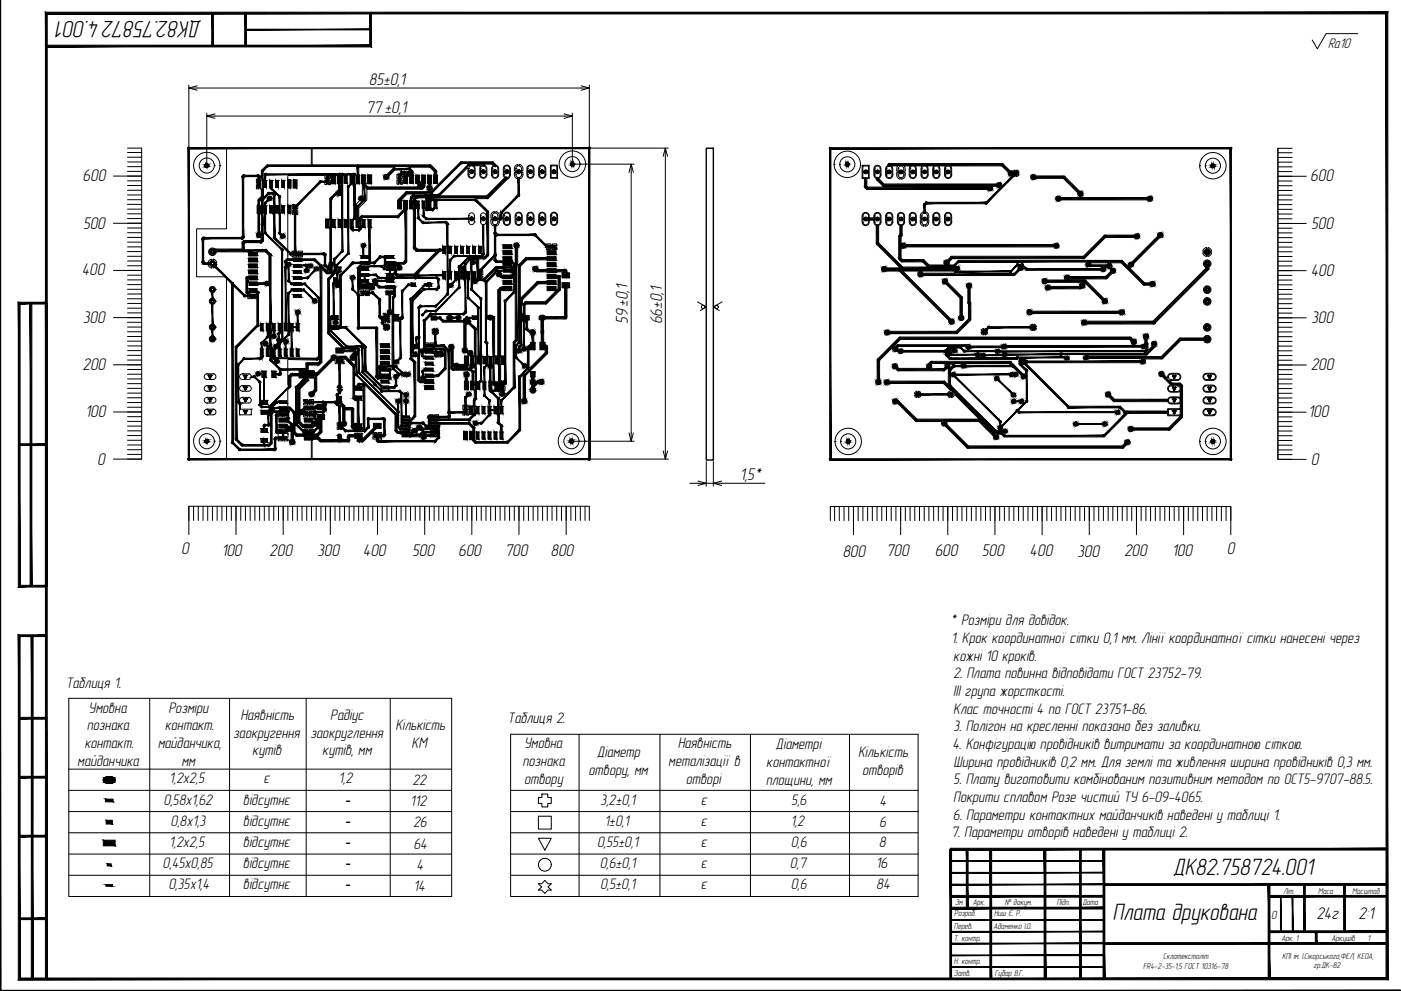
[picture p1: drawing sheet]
<svg xmlns="http://www.w3.org/2000/svg" width="594mm" height="420mm" viewBox="0 0 594 420" stroke-linecap="round" stroke-linejoin="round" font-family="sans-serif">
<defs><g id="words">
<g font-size="10.2">
<text x="85.5" y="8.8" transform="rotate(-180 85.5 8.8)">ДК82.758724.001</text>
<text x="497.3" y="370.8">ДК82.758724.001</text>
<text x="471.8" y="390">Плата друкована</text>
</g>
<g font-size="7.3">
<text x="156.4" y="35.9">85±0,1</text>
<text x="155.3" y="47.8">77 ±0,1</text>
<text x="35" y="76.7">600</text>
<text x="555.6" y="76.8">600</text>
<text x="35.2" y="97.1">500</text>
<text x="556" y="97.2">500</text>
<text x="34.6" y="116.8">400</text>
<text x="555.8" y="116.9">400</text>
<text x="35.2" y="136.8">300</text>
<text x="266.3" y="137.4" transform="rotate(-90 266.3 137.4)">59±0,1</text>
<text x="280.8" y="137.5" transform="rotate(-90 280.8 137.5)">66±0,1</text>
<text x="556" y="136.9">300</text>
<text x="35" y="156.8">200</text>
<text x="555.8" y="156.9">200</text>
<text x="36.1" y="176.9">100</text>
<text x="554.7" y="177">100</text>
<text x="41.1" y="197">0</text>
<text x="555.9" y="197.1">0</text>
<text x="313.6" y="203.5">1,5*</text>
<text x="76.8" y="234.9">0</text>
<text x="93.9" y="235.7">100</text>
<text x="114.2" y="235.8">200</text>
<text x="134.5" y="235.9">300</text>
<text x="153.9" y="235.7">400</text>
<text x="174.8" y="235.7">500</text>
<text x="194.3" y="235.8">600</text>
<text x="214" y="235.8">700</text>
<text x="233.4" y="235.9">800</text>
<text x="357.2" y="235.9">800</text>
<text x="375.7" y="235.9">700</text>
<text x="396.3" y="235.9">600</text>
<text x="416.4" y="235.8">500</text>
<text x="436.6" y="235.8">400</text>
<text x="456.7" y="236">300</text>
<text x="476.7" y="235.9">200</text>
<text x="497" y="235.8">100</text>
<text x="520.3" y="235">0</text>
<text x="558.2" y="389.5">24г</text>
<text x="576" y="389.5">2:1</text>
</g>
<g font-size="6.6">
<text x="402.7" y="265">* Розміри для довідок.</text>
<text x="403.3" y="272.6">1. Крок координатної сітки 0,1 мм. Лінії координатної сітки нанесені через</text>
<text x="404.2" y="280.1">кожні 10 кроків.</text>
<text x="404.2" y="287.5">2. Плата повинна відповідати ГОСТ 23752-79.</text>
<text x="27.9" y="291.6">Таблиця 1.</text>
<text x="404.2" y="295.1">III група жорсткості.</text>
<text x="37.5" y="302.1">Умовна</text>
<text x="71.4" y="302.1">Розміри</text>
<text x="101.9" y="305.2">Наявність</text>
<text x="140" y="305.2">Радіус</text>
<text x="404.2" y="302.6">Клас точності 4 по ГОСТ 23751-86.</text>
<text x="36.8" y="309.6">познака</text>
<text x="69.9" y="309.6">контакт.</text>
<text x="167.6" y="309.6">Кількість</text>
<text x="215.2" y="306.4">Таблиця 2.</text>
<text x="404.2" y="310">3. Полігон на кресленні показано без заливки.</text>
<text x="35.8" y="317.1">контакт.</text>
<text x="66.9" y="317.1">майданчика,</text>
<text x="98.9" y="312.7">заокругення</text>
<text x="131.7" y="312.7">заокруглення</text>
<text x="174.5" y="317.1">КМ</text>
<text x="222.3" y="317.3">Умовна</text>
<text x="287.4" y="317.3">Наявність</text>
<text x="328.9" y="317.6">Діаметрі</text>
<text x="403.9" y="317.6">4. Конфігурацію провідників витримати за координатною сіткою.</text>
<text x="107" y="320.2">кутів</text>
<text x="136.7" y="320.2">кутів, мм</text>
<text x="253.1" y="321.1">Діаметр</text>
<text x="363.9" y="321.1">Кількість</text>
<text x="32.7" y="324.6">майданчика</text>
<text x="77" y="324.6">мм</text>
<text x="221.6" y="324.8">познака</text>
<text x="249.6" y="328.5">отвору, мм</text>
<text x="283.4" y="324.8">металізації в</text>
<text x="325" y="325.1">контактної</text>
<text x="365.5" y="328.5">отворів</text>
<text x="404.3" y="325.1">Ширина провідників 0,2 мм. Для землі та живлення ширина провідників 0,3 мм.</text>
<text x="71.8" y="332.1">1,2х2,5</text>
<text x="111.7" y="332.1">є</text>
<text x="143.6" y="332.1">1,2</text>
<text x="174.9" y="332.8">22</text>
<text x="222.2" y="332.3">отвору</text>
<text x="290.8" y="332.3">отворі</text>
<text x="324.7" y="332.6">площини, мм</text>
<text x="404.2" y="332.5">5. Плату виготовити комбінованим позитивним методом по ОСТ5-9707-88.5.</text>
<text x="69.4" y="341.1">0,58х1,62</text>
<text x="103" y="341.1">відсутнє</text>
<text x="174" y="341.8">112</text>
<text x="254.6" y="341.1">3,2±0,1</text>
<text x="297.2" y="341.1">є</text>
<text x="335.6" y="341.5">5,6</text>
<text x="372.9" y="341.8">4</text>
<text x="404.2" y="340.1">Покрити сплавом Розе чистий ТУ 6-09-4065.</text>
<text x="404.1" y="347.6">6. Параметри контактних майданчиків наведені у таблиці 1.</text>
<text x="72.3" y="350.1">0,8х1,3</text>
<text x="103" y="350.1">відсутнє</text>
<text x="175.2" y="350.8">26</text>
<text x="256.3" y="350.1">1±0,1</text>
<text x="297.2" y="350.1">є</text>
<text x="335.2" y="350.1">1,2</text>
<text x="372.8" y="350.8">6</text>
<text x="71.8" y="359.1">1,2х2,5</text>
<text x="103" y="359.1">відсутнє</text>
<text x="175.3" y="359.8">64</text>
<text x="253.2" y="359.1">0,55±0,1</text>
<text x="297.2" y="359.1">є</text>
<text x="335.3" y="359.1">0,6</text>
<text x="372.7" y="359.1">8</text>
<text x="403.3" y="355">7. Параметри отворів наведені у таблиці 2.</text>
<text x="69" y="368.1">0,45х0,85</text>
<text x="103" y="368.1">відсутнє</text>
<text x="176.7" y="368.9">4</text>
<text x="254.3" y="368.1">0,6±0,1</text>
<text x="297.2" y="368.1">є</text>
<text x="335" y="368.1">0,7</text>
<text x="371.4" y="368.1">16</text>
<text x="71.4" y="377.1">0,35х1,4</text>
<text x="103" y="377.1">відсутнє</text>
<text x="175.4" y="377.8">14</text>
<text x="254.5" y="377.1">0,5±0,1</text>
<text x="297.2" y="377.1">є</text>
<text x="335.3" y="377.1">0,6</text>
<text x="371.6" y="377.1">84</text>
</g>
<g font-size="6.3">
<text x="146.6" y="341.1">-</text>
<text x="146.6" y="350.1">-</text>
<text x="146.6" y="359.1">-</text>
<text x="146.6" y="368.1">-</text>
<text x="146.6" y="377.1">-</text>
</g>
<text font-size="6.2" x="563.1" y="20.2">RC10</text>
<text font-size="5.1" x="539.1" y="389.5">0</text>
<g font-size="3.7">
<text x="405" y="383.8">Зм</text>
<text x="412.5" y="383.8">Арк.</text>
<text x="426.1" y="383.8">№ докум.</text>
<text x="448.2" y="383.8">Підп.</text>
<text x="459" y="383.8">Дата</text>
<text x="544.1" y="378.9">Літ.</text>
<text x="559" y="378.9">Маса</text>
<text x="573.4" y="378.9">Масштаб</text>
<text x="404.6" y="388.6">Розроб.</text>
<text x="421.5" y="388.6">Ниш Є. Р.</text>
<text x="404.5" y="393.8">Перев.</text>
<text x="421.2" y="393.8">Адаменко І.О.</text>
<text x="404.5" y="398.8">Т. контр.</text>
<text x="543.4" y="398.9">Арк. 1</text>
<text x="564.6" y="398.9">Аркушів</text>
<text x="579.9" y="398.9">1</text>
<text x="493.2" y="406.5">Склотекстоліт</text>
<text x="543.6" y="406.4">КПІ ім. І.Сікорського,ФЕЛ, КЕОА,</text>
<text x="404.5" y="408.8">Н. контр.</text>
<text x="404.5" y="413.8">Затв.</text>
<text x="421.8" y="413.8">Губар В.Г.</text>
<text x="484.8" y="410.7">FR4-2-35-1,5 ГОСТ 10316-78</text>
<text x="557" y="410.6">гр.ДК-82</text>
</g>
</g></defs>
<!-- layer: Mechanical1 -->
<g fill="#000" stroke="#000" stroke-width=".42">
<path d="M79.8 62.8h.3zM79.9 62.9l.2-.1zM80.1 62.8v.3z"/>
<path d="M79.8 62.8h.3zM79.9 62.9l.2-.1zM80.1 62.8v.3z"/>
<path d="M80.1 62.5v.6l169.8-.6zM80.1 63.1l169.8-.6v.6z"/>
<path d="M79.9 62.6l.2 .2zM79.9 62.7l.2 .1zM79.9 62.7l.2 .1z"/>
<path d="M80.1 62.8v.3zM80.1 62.8l.2 .1zM80.1 62.8l.2 .1z"/>
<path d="M79.9 62.6l.2 .2zM79.9 62.7l.2 .1zM79.9 62.7l.2 .1z"/>
<path d="M80.1 62.8v.3zM80.1 62.8l.2 .1zM80.1 62.8l.2 .1z"/>
<path d="M80.1 62.8l.2-.1zM80.2 62.6l-.1 .2zM80.1 62.5v.3z"/>
<path d="M80.1 62.8l.2-.1zM80.2 62.6l-.1 .2zM80.1 62.5v.3z"/>
<path d="M249.6 62.8h.3zM249.7 62.9l.2-.1zM249.9 62.8v.3z"/>
<path d="M249.6 62.8h.3zM249.7 62.9l.2-.1zM249.9 62.8v.3z"/>
<path d="M249.8 62.6l.1 .2zM249.7 62.7l.2 .1zM249.7 62.7l.2 .1z"/>
<path d="M249.9 62.8v.3zM249.9 62.8l.2 .1zM249.9 62.8h.2z"/>
<path d="M249.8 62.6l.1 .2zM249.7 62.7l.2 .1zM249.7 62.7l.2 .1z"/>
<path d="M249.9 62.8v.3zM249.9 62.8l.2 .1zM249.9 62.8h.2z"/>
<path d="M249.9 62.8h.2zM250 62.6l-.1 .2zM249.9 62.5v.3z"/>
<path d="M249.9 62.8h.2zM250 62.6l-.1 .2zM249.9 62.5v.3z"/>
<path d="M351.8 62.9h.3zM351.9 63l.2-.1zM352.1 62.9v.2z"/>
<path d="M351.8 62.9h.3zM351.9 63l.2-.1zM352.1 62.9v.2z"/>
<path d="M352 62.7l.1 .2zM351.9 62.8l.2 .1zM351.9 62.8l.2 .1z"/>
<path d="M352.1 62.9v.2zM352.1 62.9l.1 .2zM352.1 62.9h.2z"/>
<path d="M352 62.7l.1 .2zM351.9 62.8l.2 .1zM351.9 62.8l.2 .1z"/>
<path d="M352.1 62.9v.2zM352.1 62.9l.1 .2zM352.1 62.9h.2z"/>
<path d="M352.1 62.9h.2zM352.2 62.7l-.1 .2zM352.1 62.6v.3z"/>
<path d="M352.1 62.9h.2zM352.2 62.7l-.1 .2zM352.1 62.6v.3z"/>
<path d="M521.7 62.9h.2zM521.7 63l.2-.1zM521.9 62.9v.2z"/>
<path d="M521.7 62.9h.2zM521.7 63l.2-.1zM521.9 62.9v.2z"/>
<path d="M352.1 63.1h169.8v-.5zM352.1 62.6h169.8l-169.8 .5z"/>
<path d="M521.8 62.7l.1 .2zM521.7 62.8l.2 .1zM521.7 62.8l.2 .1z"/>
<path d="M521.9 62.9v.2zM521.9 62.9l.2 .1zM521.9 62.9h.3z"/>
<path d="M521.8 62.7l.1 .2zM521.7 62.8l.2 .1zM521.7 62.8l.2 .1z"/>
<path d="M521.9 62.9v.2zM521.9 62.9l.2 .1zM521.9 62.9h.3z"/>
<path d="M521.9 62.9h.3zM522 62.7l-.1 .2zM521.9 62.6v.3z"/>
<path d="M521.9 62.9h.3zM522 62.7l-.1 .2zM521.9 62.6v.3z"/>
<path d="M79.8 194.6h.3zM79.9 194.8l.2-.2zM80.1 194.6l-.2 .3z"/>
<path d="M79.8 62.8v131.8h.5zM79.8 62.8h.5v131.8z"/>
<path d="M79.8 194.6h.3zM79.9 194.8l.2-.2zM80.1 194.6l-.2 .3z"/>
<path d="M80.1 194.4v.5l169.8-.5zM80.1 194.9l169.8-.5v.5z"/>
<path d="M79.9 194.4l.2 .2zM79.9 194.4l.2 .2zM79.9 194.5l.2 .1z"/>
<path d="M80.1 194.6l.1 .3zM80.1 194.6l.2 .2zM80.1 194.6l.2 .2z"/>
<path d="M79.9 194.4l.2 .2zM79.9 194.4l.2 .2zM79.9 194.5l.2 .1z"/>
<path d="M80.1 194.6l.1 .3zM80.1 194.6l.2 .2zM80.1 194.6l.2 .2z"/>
<path d="M80.1 194.6l.2-.1zM80.2 194.4l-.1 .2zM80.1 194.4v.2z"/>
<path d="M80.1 194.6l.2-.1zM80.2 194.4l-.1 .2zM80.1 194.4v.2z"/>
<path d="M249.6 62.8v131.8h.5zM249.6 62.8h.5v131.8z"/>
<path d="M249.6 194.6h.3zM249.7 194.8l.2-.2zM249.9 194.6l-.1 .3z"/>
<path d="M249.6 194.6h.3zM249.7 194.8l.2-.2zM249.9 194.6l-.1 .3z"/>
<path d="M249.8 194.4l.1 .2zM249.8 194.4l.1 .2zM249.7 194.5l.2 .1z"/>
<path d="M249.9 194.6l.1 .3zM249.9 194.6l.1 .3zM249.9 194.6h.2z"/>
<path d="M249.8 194.4l.1 .2zM249.8 194.4l.1 .2zM249.7 194.5l.2 .1z"/>
<path d="M249.9 194.6l.1 .3zM249.9 194.6l.1 .3zM249.9 194.6h.2z"/>
<path d="M249.9 194.6h.2zM250 194.4l-.1 .2zM249.9 194.4v.2z"/>
<path d="M249.9 194.6h.2zM250 194.4l-.1 .2zM249.9 194.4v.2z"/>
<path d="M351.8 62.9v131.9h.5zM351.8 62.9h.5v131.9z"/>
<path d="M351.8 194.8h.3zM351.9 194.9l.2-.1zM352.1 194.8v.2z"/>
<path d="M351.8 194.8h.3zM351.9 194.9l.2-.1zM352.1 194.8v.2z"/>
<path d="M352 194.5l.1 .3zM352 194.5l.1 .3zM351.9 194.6l.2 .2z"/>
<path d="M352.1 194.8v.2zM352.1 194.8l.1 .2zM352.1 194.8h.2z"/>
<path d="M352 194.5l.1 .3zM352 194.5l.1 .3zM351.9 194.6l.2 .2z"/>
<path d="M352.1 194.8v.2zM352.1 194.8l.1 .2zM352.1 194.8h.2z"/>
<path d="M352.1 194.8h.2zM352.2 194.5l-.1 .3zM352.1 194.5v.3z"/>
<path d="M352.1 194.8h.2zM352.2 194.5l-.1 .3zM352.1 194.5v.3z"/>
<path d="M521.7 194.8h.2zM521.7 194.9l.2-.1zM521.9 194.8v.2z"/>
<path d="M521.7 62.9v131.9h.5zM521.7 62.9h.5v131.9z"/>
<path d="M521.7 194.8h.2zM521.7 194.9l.2-.1zM521.9 194.8v.2z"/>
<path d="M352.1 195h169.8v-.5zM352.1 194.5h169.8l-169.8 .5z"/>
<path d="M521.8 194.5l.1 .3zM521.8 194.5l.1 .3zM521.7 194.6l.2 .2z"/>
<path d="M521.9 194.8v.2zM521.9 194.8l.2 .1zM521.9 194.8h.3z"/>
<path d="M521.8 194.5l.1 .3zM521.8 194.5l.1 .3zM521.7 194.6l.2 .2z"/>
<path d="M521.9 194.8v.2zM521.9 194.8l.2 .1zM521.9 194.8h.3z"/>
<path d="M521.9 194.8h.3zM522 194.5l-.1 .3zM521.9 194.5v.3z"/>
<path d="M521.9 194.8h.3zM522 194.5l-.1 .3zM521.9 194.5v.3z"/>
</g>
<!-- layer: TopLayer -->
<g fill="#000" stroke="#000" stroke-width=".42">
<path d="M112.4 74.1l.2-.1zM112.7 73.9l.2-.1zM143.8 76.1l.2-.1zM143.8 74.1l.2-.1zM149.1 76l.2-.1zM150 74.1l.2-.1zM155.8 79.7l.2-.1zM172.1 74.9l-.1 .2zM172.4 74.6l.2-.1zM174.5 74.1l-.1 .2zM174.6 74l-.1 .2zM179.4 76.1l.2-.1z"/>
<path d="M182.1 76l.2-.1zM184.7 76l.1-.1zM204.9 69.8l-.1 .2zM204.9 69.9l.2-.2zM208.8 69.1l.2-.1zM209.9 70.2l.2-.1zM109.7 88.9l.2-.1zM109.7 85l.2-.1zM112.4 98.7l.2-.1zM112.4 88.8l.2-.1zM112.4 86.1l.2-.1zM140.2 84.5l.2-.2z"/>
<path d="M143.8 80.8l.2-.1zM149.1 94.8l.2-.1zM149.1 93.7l.2-.1zM150 92.7l.2-.1zM152.3 97.3l-.1 .2zM153 96.7l-.2 .2zM153.5 92l.2-.1zM168.6 92.1l.1-.1zM169.5 86.6l-.1 .2zM172.1 86.6l-.1 .2zM174.6 86.6l-.1 .2zM179.4 91.7l.2-.1z"/>
<path d="M182.1 84.8l.2-.1zM189 94.4l.1-.1zM107.3 117.8l-.1 .2zM119.7 106l.1-.1zM122.5 118.9l-.1 .2zM126 117.8l-.1 .2zM126 112.6l.2-.1zM126.1 112.6l-.1 .2zM129.6 112.6l.2-.1zM130.1 112.6l-.1 .2zM136 112.8l.2-.1zM139.4 118.4l.2-.1z"/>
<path d="M142.6 115.2l-.1 .2zM142.7 112.4l-.1 .2zM143.1 115.8l-.1 .2zM144 114.8l-.1 .2zM154.1 108.9l-.1 .2zM154.6 108.9l-.1 .2zM165.2 119.2l.2-.1zM165.2 114.1l.2-.1zM165.2 116.6l.2-.1zM165.2 111.6l.2-.1zM171.2 111.6l.1-.1zM176.3 117.8l-.1 .2z"/>
<path d="M177.4 116.7l-.2 .2zM185.3 117.8l-.1 .2zM185.9 118.4l-.1 .2zM188.3 116.7l-.1 .2zM190.9 116.7l-.1 .2zM193.4 118.4l-.1 .2zM193.4 116.7l-.1 .2zM197.4 111.9l-.1 .2zM198.4 109.4l.2-.1zM200 111.8l-.1 .2zM202 110.1l.2-.1zM202.6 118.5l-.1 .2z"/>
<path d="M204.9 107.8l.2-.1zM205.4 109.4l.1-.1zM206.8 107.9l-.1 .2zM215 117.4l.2-.1zM215 114.9l.2-.2zM217.1 117.4l.2-.1zM217.4 117.1l-.1 .1zM223 109.8l.2-.1zM227.6 114.9l.2-.2zM237.2 117.1l-.1 .2zM239.9 116.7l-.1 .2zM104.9 123.8l-.1 .2z"/>
<path d="M104.8 124l.2-.1zM109.4 124l-.1 .2zM109.5 137.8l-.1 .2zM113.5 138.7l.2-.1zM118.9 139l-.1 .2zM123.5 120.5l.2-.1zM126 138.8l.2-.1zM128.8 122.9l.1-.1zM140.3 134.5l-.1 .2zM151.9 139.1l.2-.1zM159.5 139.2l.2-.1zM165.5 124l-.1 .2z"/>
<path d="M167.4 121.8l-.1 .2zM167.2 121.6l.1-.1zM169.8 134.9l-.1 .2zM170.3 134.9l-.1 .2zM174 126.9l.2-.1zM180.9 131.7l-.1 .2zM182.6 133.1l-.1 .2zM184 134.7l.1-.1zM184.7 129.8l-.1 .2zM184.9 131.7l-.1 .2zM186 121.8l-.1 .2zM186.4 134.8l.2-.1z"/>
<path d="M188 135.9l-.1 .2zM189.8 124.8l.1-.1zM190.5 134.8l.2-.1zM194.8 121.7l-.1 .2zM196.6 133.1l-.1 .2zM200 122.5l-.1 .2zM201.5 139.6l.2-.1zM202.9 130.5l-.1 .2zM203.9 126.7l.2-.1zM209.2 134.7l.2-.1zM222.1 129.2l-.1 .2zM231.2 128.5l.2-.1z"/>
<path d="M100.3 147l-.1 .2zM100.9 154.6l.1-.1zM113.5 142.9l.2-.1zM117.8 144l-.1 .2zM118.2 143.6l-.1 .2zM118.3 141.3l-.1 .2zM118.6 149.5l-.1 .2zM121.1 149.5l-.1 .2zM122.3 141.9l.2-.1zM123.7 149.5l-.2 .2zM128 158.5l-.1 .2zM132.2 158.5l-.1 .2z"/>
<path d="M134.3 158.7l.2-.1zM134.6 152.1l-.1 .2zM135.1 154.3l.2-.1zM139.4 141.2l.2-.1zM143.8 148.7l.2-.1zM145.9 147.6l.2-.1zM149.8 150.3l.2-.1zM150.2 148.7l.1-.1zM150 150.1l.2-.1zM153.7 157.7l-.1 .2zM159.5 159.8l.2-.1zM163 159.3l.2-.1z"/>
<path d="M163 156.8l.2-.1zM166.8 155.4l-.2 .2zM169.9 151.6l-.1 .2zM174 152.2l.2-.1zM175 148.9l-.1 .2zM175.8 153.7l-.1 .2zM182 151.6l-.1 .2zM182.1 148.9l-.1 .2zM185.4 159.3l.2-.1zM188.8 156l-.1 .2zM200.3 151.1l.2-.1zM200.8 157.5l-.1 .1z"/>
<path d="M202.9 152.7l-.1 .2zM206 145l-.1 .2zM218.8 144.4l.2-.1zM218.8 151.5l.2-.1zM220.2 145l-.1 .2zM221.1 146.1l-.1 .2zM222.1 159.2l.2-.2zM225.8 142l-.1 .2zM230 140.8l-.1 .2zM231.8 149.5l-.1 .2zM110.2 171.7l.2-.1zM110.8 172.6l.2-.1z"/>
<path d="M112 170.5l-.2 .2zM112 170.6l.2-.1zM113.9 172.6l.2-.1zM113.8 175.8l.2-.1zM117.2 170.6l.2-.1zM122.1 174.5l.2-.1zM122.3 174.2l-.1 .2zM122.8 173.1l.2-.1zM126.7 178.9l-.1 .2zM130 161.3l.2-.1zM133.9 165.3l-.1 .2zM134 172.4l-.1 .2z"/>
<path d="M136.1 172.4l-.1 .2zM143.8 169.3l.2-.1zM143.9 163.9h.2zM143.9 165.5h.2zM145.9 173.1l-.1 .2zM149.4 173.1l-.1 .2zM149.6 173.3l-.1 .2zM152.1 163.1l-.1 .2zM159 163l.2-.1zM160.3 160.3l-.1 .2zM161.9 165.9l.2-.1zM165.3 160.3l-.1 .2z"/>
<path d="M165.4 160.3l.2-.1zM168 175.7l-.1 .2zM168.8 174.7l.2-.1zM169.5 165.9l.2-.1zM170.1 166.8l.2-.2zM172.2 176.8l.2-.1zM172.2 178.1l.2-.1zM175.8 176.4l-.1 .2zM178.3 161.8l-.1 .1zM184 178.1l.1-.1zM197.8 163.5l.2-.1zM198.9 179.4l-.1 .2z"/>
<path d="M200.7 163.2l-.1 .1zM200.3 163.5l.2-.1zM203.9 179.6l.2-.1zM203.9 161.5l.2-.1zM218.2 164.1l-.1 .2zM225.9 164l.2-.1zM225.9 165.4l.2-.1zM228.1 161.7l-.1 .2zM112.1 180.4l.2-.1zM112 180.5l.2-.1zM135 185.6l-.1 .2zM136 186.9l-.1 .1z"/>
<path d="M143.8 186.7l.2-.1zM143.8 185.3l.2-.1zM143.9 184.3h.2zM143.9 186h.2zM147.6 186.7l.2-.1zM147.6 185.3l.2-.1zM149.6 180.8l-.1 .2zM150.3 181.9l-.1 .2zM152 186.6l-.1 .2zM152.3 186.7l-.1 .2zM154 181.9l-.1 .2zM153.8 186.7l-.1 .2z"/>
<path d="M154.2 181.6l-.1 .2zM158.9 181.2l-.1 .2zM159.5 180.6l.2-.1zM168.1 182.4l-.1 .2zM172.2 182l.2-.1zM172.2 180.7l.2-.1zM178.5 182l.2-.1zM184 182l.1-.1zM184 184.6l.1-.1zM201 181.5l.2-.1zM201 186.7l.2-.1zM220.3 182.1l-.1 .2z"/>
<path d="M102.8 74.9h.3zM102.8 75.1l.3-.2zM103.1 74.9v.3z"/>
<path d="M102.8 74.9h.3zM102.8 75.1l.3-.2zM103.1 74.9v.3z"/>
<path d="M102.8 74.7l.5 .4-.1-.7zM103.2 74.4l.4 .4-.3 .3z"/>
<path d="M102.9 74.7l.2 .2zM102.8 74.8l.3 .1zM102.8 74.8l.3 .1z"/>
<path d="M103.1 74.9v.3zM103.1 74.9l.1 .3zM103.1 74.9l.2 .2z"/>
<path d="M102.9 74.7l.2 .2zM102.8 74.8l.3 .1zM102.8 74.8l.3 .1z"/>
<path d="M103.1 74.9v.3zM103.1 74.9l.1 .3zM103.1 74.9l.2 .2z"/>
<path d="M103.1 74.6h.3zM103.1 74.7l.3-.1zM103.4 74.6v.3z"/>
<path d="M103.1 74.6h.3zM103.1 74.7l.3-.1zM103.4 74.6v.3z"/>
<path d="M103.1 74.9h.3zM103.2 74.7l-.1 .2zM103.1 74.6v.3z"/>
<path d="M103.1 74.9h.3zM103.2 74.7l-.1 .2zM103.1 74.6v.3z"/>
<path d="M103.4 74.3v.6l6.1-.6zM103.4 74.9l6.1-.6v.6z"/>
<path d="M103.3 74.3l.1 .3zM103.3 74.3l.1 .3zM103.1 74.4l.3 .2z"/>
<path d="M103.4 74.6v.3zM103.4 74.6l.3 .1zM103.4 74.6l.3 .1z"/>
<path d="M103.3 74.3l.1 .3zM103.3 74.3l.1 .3zM103.1 74.4l.3 .2z"/>
<path d="M103.4 74.6v.3zM103.4 74.6l.3 .1zM103.4 74.6l.3 .1z"/>
<path d="M103.4 74.6l.3-.2zM103.5 74.3l-.1 .3zM103.4 74.3v.3z"/>
<path d="M103.4 74.6l.3-.2zM103.5 74.3l-.1 .3zM103.4 74.3v.3z"/>
<path d="M109.2 74.6h.3zM109.3 74.7l.2-.1zM109.5 74.6v.3z"/>
<path d="M109.2 74.6h.3zM109.3 74.7l.2-.1zM109.5 74.6v.3z"/>
<path d="M109.3 79h.3zM109.4 79.2l.2-.2zM109.6 79v.4z"/>
<path d="M109.4 78.8l.5 .4-.2-.6zM109.7 78.6l.4 .4-.2 .2z"/>
<path d="M109.4 74.3l.1 .3zM109.3 74.4l.2 .2zM109.3 74.4l.2 .2z"/>
<path d="M109.5 74.6v.3zM109.5 74.6l.2 .2zM109.5 74.6h.3z"/>
<path d="M109.4 74.3l.1 .3zM109.3 74.4l.2 .2zM109.3 74.4l.2 .2z"/>
<path d="M109.5 74.6v.3zM109.5 74.6l.2 .2zM109.5 74.6h.3z"/>
<path d="M109.6 74.9v3.1h.6zM109.6 74.9h.6v3.1z"/>
<path d="M109.6 78h.3zM109.6 78.1l.3-.1zM109.9 78l-.2 .3z"/>
<path d="M109.6 74.9h.3zM109.6 75.1l.3-.2zM109.9 74.9l-.2 .3z"/>
<path d="M109.6 74.9h.3zM109.6 75.1l.3-.2zM109.9 74.9l-.2 .3z"/>
<path d="M109.6 78v.8h.6zM109.6 78h.6v.8z"/>
<path d="M109.6 78.8h.3zM109.6 79l.3-.2zM109.9 78.8l-.2 .3z"/>
<path d="M109.6 78h.3zM109.6 78.1l.3-.1zM109.9 78l-.2 .3z"/>
<path d="M109.6 78.8h.3zM109.6 79l.3-.2zM109.9 78.8l-.2 .3z"/>
<path d="M109.5 78.8l.1 .2zM109.4 78.9l.2 .1zM109.4 78.9l.2 .1z"/>
<path d="M109.6 79v.4zM109.6 79l.2 .3zM109.6 79l.3 .2z"/>
<path d="M109.7 74.4l-.4 .4 .8-.1zM109.3 74.8l.8-.1-.4 .4z"/>
<path d="M109.5 74.6h.3zM109.7 74.3l-.2 .3zM109.5 74.3v.3z"/>
<path d="M109.5 74.6h.3zM109.7 74.3l-.2 .3zM109.5 74.3v.3z"/>
<path d="M109.7 77.7l.2 .3zM109.6 77.8l.3 .2zM109.6 77.8l.3 .2z"/>
<path d="M109.9 78v.3zM109.9 78l.1 .3zM109.9 78h.3z"/>
<path d="M109.7 74.7l.2 .2zM109.6 74.8l.3 .1zM109.6 74.8l.3 .1z"/>
<path d="M109.9 74.9v.3zM109.9 74.9l.1 .3zM109.9 74.9l.3 .2z"/>
<path d="M109.7 74.7l.2 .2zM109.6 74.8l.3 .1zM109.6 74.8l.3 .1z"/>
<path d="M109.9 74.9v.3zM109.9 74.9l.1 .3zM109.9 74.9l.3 .2z"/>
<path d="M109.7 78.5l.2 .3zM109.7 78.5l.2 .3zM109.6 78.7l.3 .1z"/>
<path d="M109.9 78.8v.3zM109.9 78.8l.3 .2zM109.9 78.8h.3z"/>
<path d="M109.7 77.7l.2 .3zM109.6 77.8l.3 .2zM109.6 77.8l.3 .2z"/>
<path d="M109.9 78v.3zM109.9 78l.1 .3zM109.9 78h.3z"/>
<path d="M109.7 78.5l.2 .3zM109.7 78.5l.2 .3zM109.6 78.7l.3 .1z"/>
<path d="M109.9 78.8v.3zM109.9 78.8l.3 .2zM109.9 78.8h.3z"/>
<path d="M109.6 79h.3zM109.8 78.8l-.2 .2zM109.6 78.7v.3z"/>
<path d="M109.9 78h.3zM110 77.7l-.1 .3zM109.9 77.7v.3z"/>
<path d="M109.9 74.9h.3zM110 74.7l-.1 .2zM109.9 74.6v.3z"/>
<path d="M109.9 74.9h.3zM110 74.7l-.1 .2zM109.9 74.6v.3z"/>
<path d="M109.9 78.8h.3zM110 78.5l-.1 .3zM109.9 78.5v.3z"/>
<path d="M109.9 78h.3zM110 77.7l-.1 .3zM109.9 77.7v.3z"/>
<path d="M109.9 78.8h.3zM110 78.5l-.1 .3zM109.9 78.5v.3z"/>
<path d="M109.3 76.5l1.1 3v-3zM109.3 76.5l1.1 3h-1.1z"/>
<path d="M111.2 72.3l.3 .3 1.8-2.3zM113.3 70.3l.3 .2-2.1 2.1z"/>
<path d="M112.2 77v1h.4zM112.2 77h.4v1z"/>
<path d="M112.2 74.1v3.9h.4zM112.2 74.1h.4v3.9z"/>
<path d="M112.3 77.9l.3 .2zM112.3 77.8l.3 .3z"/>
<path d="M112.5 73.8l-.2 .2 .3 .3zM112.5 73.8l.3 .2-.2 .3z"/>
<path d="M112.4 78l.1 .2zM112.4 78l.2 .1zM112.4 78l.2 .1z"/>
<path d="M112.4 78l.1 .2zM112.4 78l.2 .1zM112.4 78l.2 .1z"/>
<path d="M112.4 77l.1 .2zM112.4 77l.2 .2zM112.4 77l.2 .2z"/>
<path d="M112.4 78l.1 .1zM112.4 78l.2 .1zM112.4 78l.2 .1z"/>
<path d="M112.4 78l.1 .1zM112.4 78l.2 .1zM112.4 78l.2 .1z"/>
<path d="M112.7 73.7v.4l31.3-.4zM112.7 74.1l31.3-.4v.4z"/>
<path d="M111.9 76.5l1.1 3v-3zM111.9 76.5l1.1 3h-1.1z"/>
<path d="M113.5 70.2v.4l38.1-.4zM113.5 70.6l38.1-.4v.4z"/>
<path d="M113.3 70.3l.2 .1zM113.3 70.3l.2 .1z"/>
<path d="M113.3 70.3l.2 .1zM113.3 70.3l.2 .1z"/>
<path d="M114.8 78v1.8h.4zM114.8 78h.4v1.8z"/>
<path d="M115 78l.1 .2zM115 78l.1 .2z"/>
<path d="M115.1 79.6l-.3 .3 3.9 3.3zM114.8 79.9l3.9 3.3-.3 .3z"/>
<path d="M114.4 76.5l1.1 3v-3zM114.4 76.5l1.1 3h-1.1z"/>
<path d="M116.9 76.5l1.1 3v-3zM116.9 76.5l1.1 3h-1.1z"/>
<path d="M119.5 76.5l1.1 3v-3zM119.5 76.5l1.1 3h-1.1z"/>
<path d="M122 76.5l1.1 3v-3zM122 76.5l1.1 3h-1.1z"/>
<path d="M124.6 76.5l1.1 3v-3zM124.6 76.5l1.1 3h-1.1z"/>
<path d="M135.6 77h.3zM135.7 77.2l.2-.2zM135.9 77v.4z"/>
<path d="M135.6 77h.3zM135.7 77.2l.2-.2zM135.9 77v.4z"/>
<path d="M135.9 76.8v.6l3-.6zM135.9 77.4l3-.6v.6z"/>
<path d="M135.8 76.8l.1 .2zM135.7 76.9l.2 .1zM135.7 76.9l.2 .1z"/>
<path d="M135.9 77v.4zM135.9 77l.3 .2zM135.9 77h.3z"/>
<path d="M135.8 76.8l.1 .2zM135.7 76.9l.2 .1zM135.7 76.9l.2 .1z"/>
<path d="M135.9 77v.4zM135.9 77l.3 .2zM135.9 77h.3z"/>
<path d="M135.9 77h.3zM136.1 76.8l-.2 .2zM135.9 76.8v.2z"/>
<path d="M135.9 77h.3zM136.1 76.8l-.2 .2zM135.9 76.8v.2z"/>
<path d="M138.6 77h.3zM138.7 77.2l.2-.2zM138.9 77v.4z"/>
<path d="M138.6 76v1h.6zM138.6 76h.6v1z"/>
<path d="M138.6 77h.3zM138.7 77.2l.2-.2zM138.9 77v.4z"/>
<path d="M138.6 76h.3zM138.7 76.2l.2-.2zM138.9 76v.3z"/>
<path d="M138.8 76.8l.1 .2zM138.7 76.9l.2 .1zM138.7 76.9l.2 .1z"/>
<path d="M138.9 77v.4zM138.9 77l.2 .3zM138.9 77h.3z"/>
<path d="M138.8 76.8l.1 .2zM138.7 76.9l.2 .1zM138.7 76.9l.2 .1z"/>
<path d="M138.9 77v.4zM138.9 77l.2 .3zM138.9 77h.3z"/>
<path d="M138.8 75.8l.1 .2zM138.7 75.9l.2 .1zM138.7 75.9l.2 .1z"/>
<path d="M138.9 76v.3zM138.9 76l.3 .2zM138.9 76h.3z"/>
<path d="M138.9 77h.3zM139.1 76.8l-.2 .2zM138.9 76.8v.2z"/>
<path d="M138.9 77h.3zM139.1 76.8l-.2 .2zM138.9 76.8v.2z"/>
<path d="M138.9 76h.3zM139.1 75.8l-.2 .2zM138.9 75.7v.3z"/>
<path d="M138.4 74.4l1.1 3.2v-3.2zM138.4 74.4l1.1 3.2h-1.1z"/>
<path d="M140.9 74.4l1.1 3.2v-3.2zM140.9 74.4l1.1 3.2h-1.1z"/>
<path d="M143.8 74v2h.4zM143.8 74h.4v2z"/>
<path d="M143.8 75.9l.2 .1zM143.8 75.9l.2 .1z"/>
<path d="M143.8 73.9l.2 .1zM143.8 73.9l.2 .1z"/>
<path d="M143.8 75.9l.2 .1zM143.8 75.9l.2 .1z"/>
<path d="M143.8 73.9l.2 .1zM143.8 73.9l.2 .1z"/>
<path d="M144.1 73.8l-.3 .2zM143.8 74l.3-.2z"/>
<path d="M143.4 74.4l1.2 3.2v-3.2zM143.4 74.4l1.2 3.2h-1.2z"/>
<path d="M145 73.8l.3 .3zM145.1 73.8l.2 .3z"/>
<path d="M145.2 73.7v.4l5-.4zM145.2 74.1l5-.4v.4z"/>
<path d="M146 74.4l1.1 3.2v-3.2zM146 74.4l1.1 3.2h-1.1z"/>
<path d="M147.5 79l.3 .3 1.1-1.7zM148.9 77.6l.3 .3-1.4 1.4z"/>
<path d="M148.9 76v1.7h.4zM148.9 76h.4v1.7z"/>
<path d="M149.1 76l.2 .1zM149.1 76l.2 .1z"/>
<path d="M149.1 77.7l.2-.1zM149.2 77.5l-.1 .2z"/>
<path d="M149.1 77.7l.2-.1zM149.2 77.5l-.1 .2z"/>
<path d="M148.5 74.4l1.2 3.2v-3.2zM148.5 74.4l1.2 3.2h-1.2z"/>
<path d="M150 73.9l.2 .1zM150 73.9l.2 .1z"/>
<path d="M150 73.9l.2 .1zM150 73.9l.2 .1z"/>
<path d="M150.3 73.8l-.3 .2zM150 74l.3-.2z"/>
<path d="M151.4 70.4v5.6h.4zM151.4 70.4h.4v5.6z"/>
<path d="M151.6 70.2v.4l30.9-.4zM151.6 70.6l30.9-.4v.4z"/>
<path d="M151 74.4l1.2 3.2v-3.2zM151 74.4l1.2 3.2h-1.2z"/>
<path d="M154 76v2.1h.4zM154 76h.4v2.1z"/>
<path d="M154 78.3l1.9 1.3-1.6-1.6zM154 78.3l1.9 1.3-.3 .3z"/>
<path d="M153.6 74.4l1.1 3.2v-3.2zM153.6 74.4l1.1 3.2h-1.1z"/>
<path d="M155.8 79.5v.4l23.1-.4zM155.8 79.9l23.1-.4v.4z"/>
<path d="M155.8 79.7l.2 .1zM155.8 79.7l.2 .1z"/>
<path d="M155.8 79.7l.2 .1zM155.8 79.7l.2 .1z"/>
<path d="M156.1 74.4l1.2 3.2v-3.2zM156.1 74.4l1.2 3.2h-1.2z"/>
<path d="M167 71.5l-2.8 2.8 .3 .3zM167 71.5l.3 .2-2.8 2.9z"/>
<path d="M167.2 71.4v.4l6.2-.4zM167.2 71.8l6.2-.4v.4z"/>
<path d="M169.1 74.2v1.8h.6zM169.1 74.2h.6v1.8z"/>
<path d="M169.1 76h.3zM169.2 76.1l.2-.1zM169.4 76v.3z"/>
<path d="M169.1 74.2h.3zM169.2 74.4l.2-.2zM169.4 74.2v.3z"/>
<path d="M169.1 74.2h.3zM169.2 74.4l.2-.2zM169.4 74.2v.3z"/>
<path d="M170 73.2l-.8 .8 .5 .4zM170 73.2l.5 .4-.8 .8z"/>
<path d="M169.3 75.7l.1 .3zM169.3 75.7l.1 .3zM169.2 75.8l.2 .2z"/>
<path d="M169.4 76v.3zM169.4 76l.3 .1zM169.4 76h.3z"/>
<path d="M169.3 74l.1 .2zM169.2 74.1l.2 .1zM169.2 74.1l.2 .1z"/>
<path d="M169.4 74.2v.3zM169.4 74.2l.3 .2zM169.4 74.2h.3z"/>
<path d="M169.3 74l.1 .2zM169.2 74.1l.2 .1zM169.2 74.1l.2 .1z"/>
<path d="M169.4 74.2v.3zM169.4 74.2l.3 .2zM169.4 74.2h.3z"/>
<path d="M169.4 76h.3zM169.6 75.7l-.2 .3zM169.4 75.7v.3z"/>
<path d="M169.4 74.2h.3zM169.6 74l-.2 .2zM169.4 73.9v.3z"/>
<path d="M169.4 74.2h.3zM169.6 74l-.2 .2zM169.4 73.9v.3z"/>
<path d="M169.9 73.4h.4zM170 73.6l.3-.2zM170.3 73.4l-.2 .3z"/>
<path d="M169.9 73.4h.4zM170 73.6l.3-.2zM170.3 73.4l-.2 .3z"/>
<path d="M168.9 74.5l1.1 3v-3zM168.9 74.5l1.1 3h-1.1z"/>
<path d="M170.1 73.1l.2 .3zM170.1 73.1l.2 .3zM170 73.3l.3 .1z"/>
<path d="M170.3 73.4v.3zM170.3 73.4l.2 .2zM170.3 73.4h.3z"/>
<path d="M170.1 73.1l.2 .3zM170.1 73.1l.2 .3zM170 73.3l.3 .1z"/>
<path d="M170.3 73.4v.3zM170.3 73.4l.2 .2zM170.3 73.4h.3z"/>
<path d="M170.3 73.4h.3zM170.4 73.1l-.1 .3zM170.3 73.1v.3z"/>
<path d="M170.3 73.4h.3zM170.4 73.1l-.1 .3zM170.3 73.1v.3z"/>
<path d="M171.8 75.1v.9h.4zM171.8 75.1h.4v.9z"/>
<path d="M171.8 75l.3 .2 .3-.8zM172.4 74.4l.3 .3-.6 .5z"/>
<path d="M171.9 74.9l.1 .2zM171.9 74.9l.1 .2z"/>
<path d="M171.9 74.9l.1 .2zM171.9 74.9l.1 .2z"/>
<path d="M172.4 73.6l.2-.1zM172.6 73.5l-.2 .2z"/>
<path d="M172.3 73.5v1h.4zM172.3 73.5h.4v1z"/>
<path d="M172.4 73.6l.2-.1zM172.6 73.5l-.2 .2z"/>
<path d="M172.4 73.3l.3 .3zM172.4 73.3l.3 .3z"/>
<path d="M171.4 74.5l1.1 3v-3zM171.4 74.5l1.1 3h-1.1z"/>
<path d="M172.4 74.4l.2 .1zM172.4 74.4l.2 .1z"/>
<path d="M172.4 74.4l.2 .1zM172.4 74.4l.2 .1z"/>
<path d="M173.4 71.6l.2 .1zM173.4 71.6l.2 .1z"/>
<path d="M173.4 71.6l.2 .1zM173.4 71.6l.2 .1z"/>
<path d="M173.6 71.5l-.3 .2 1.5 .9zM173.3 71.7l1.5 .9-.3 .3z"/>
<path d="M174.3 74.1v1.9h.4zM174.3 74.1h.4v1.9z"/>
<path d="M174.4 74l.3 .3zM174.5 73.9l.2 .4z"/>
<path d="M174.4 72.8v1.2h.4zM174.4 72.8h.4v1.2z"/>
<path d="M174.5 74.1l.1 .2zM174.5 74.1l.1 .2z"/>
<path d="M174.5 74.1l.1 .2zM174.5 74.1l.1 .2z"/>
<path d="M174.6 74l.1 .2zM174.6 74l.1 .2z"/>
<path d="M174.6 74l.1 .2zM174.6 74l.1 .2z"/>
<path d="M174 74.5l1.1 3v-3zM174 74.5l1.1 3h-1.1z"/>
<path d="M176.8 76v.6h.4zM176.8 76h.4v.6z"/>
<path d="M176.9 76.7l1.3 .8-1-1zM176.9 76.7l1.3 .8-.3 .3z"/>
<path d="M176.5 74.5l1.1 3v-3zM176.5 74.5l1.1 3h-1.1z"/>
<path d="M178.7 79.6l.3 .3 .5-1zM179.5 78.9l.2 .3-.7 .7z"/>
<path d="M179.4 76v3h.4zM179.4 76h.4v3z"/>
<path d="M179.5 78.8l.1 .2zM179.5 78.8l.1 .2zM179.4 78.9l.2 .1z"/>
<path d="M179.4 75.9l.2 .1zM179.4 75.9l.2 .1z"/>
<path d="M179.5 78.8l.1 .2zM179.5 78.8l.1 .2zM179.4 78.9l.2 .1z"/>
<path d="M179 74.5l1.1 3v-3zM179 74.5l1.1 3h-1.1z"/>
<path d="M181.9 76v3h.4zM181.9 76h.4v3z"/>
<path d="M182.1 76l.2 .1zM182.1 76l.2 .1z"/>
<path d="M182.6 70.3l-.3 .2 2.5 2zM182.3 70.5l2.5 2-.3 .2z"/>
<path d="M181.6 74.5l1.1 3v-3zM181.6 74.5l1.1 3h-1.1z"/>
<path d="M184.5 72.6v3.4h.4zM184.5 72.6h.4v3.4z"/>
<path d="M184.7 72.6l.1 .2zM184.7 72.6l.1 .1zM184.7 72.6l.1 .1z"/>
<path d="M184.7 76l.1 .1zM184.7 76l.1 .1z"/>
<path d="M184.7 72.6l.1 .2zM184.7 72.6l.1 .1zM184.7 72.6l.1 .1z"/>
<path d="M184.1 74.5l1.1 3v-3zM184.1 74.5l1.1 3h-1.1z"/>
<path d="M195.6 68.9v.4l13.2-.4zM195.6 69.3l13.2-.4v.4z"/>
<path d="M198.9 69.6v.4l6-.4zM198.9 70l6-.4v.4z"/>
<path d="M198.9 69.8l.1 .2zM198.9 69.8l.2 .1zM198.9 69.8l.2 .1z"/>
<path d="M198.9 69.8l.1 .2zM198.9 69.8l.2 .1zM198.9 69.8l.2 .1z"/>
<path d="M204.7 69.9v.4h.4zM204.7 69.9h.4v.4z"/>
<path d="M204.9 69.8l.1 .2zM204.9 69.8l.1 .2z"/>
<path d="M204.9 69.8l.1 .2zM204.9 69.8l.1 .2z"/>
<path d="M204.9 69.9l.2 .1zM204.9 69.9l.2 .1z"/>
<path d="M204.9 69.9l.2 .1zM204.9 69.9l.2 .1z"/>
<path d="M205 69.7l-.3 .2zM204.7 69.9l.4-.2z"/>
<path d="M208.8 69.1l.2 .1zM208.8 69.1l.2 .1z"/>
<path d="M208.8 69.1l.2 .1zM208.8 69.1l.2 .1z"/>
<path d="M208.9 68.9l-.2 .3 1.4 .9zM208.7 69.2l1.4 .9-.3 .3z"/>
<path d="M209.9 70.2l.2 .1zM209.9 70.2l.2 .1z"/>
<path d="M209.9 70.2l.2 .1zM209.9 70.2l.2 .1z"/>
<path d="M214.4 75.5h.3zM214.5 75.6l.2-.1zM214.7 75.5v.3z"/>
<path d="M214.6 75.2l.1 .3zM214.6 75.2l.1 .3zM214.5 75.3l.2 .2z"/>
<path d="M214.7 75.5v.3zM214.7 75.5l.3 .1zM214.7 75.5h.3z"/>
<path d="M214.7 75.5h.3zM214.9 75.2l-.2 .3zM214.7 75.2v.3z"/>
<path d="M109.7 88.8v10h.4zM109.7 88.8h.4v10z"/>
<path d="M109.7 84.9v3.9h.4zM109.7 84.9h.4v3.9z"/>
<path d="M109.7 84.8l.3 .3 1.2-1.8zM111.2 83.3l.3 .3-1.5 1.5z"/>
<path d="M109.7 88.7l.2 .1zM109.7 88.7l.2 .1z"/>
<path d="M109.7 84.8l.2 .1zM109.7 84.8l.2 .1z"/>
<path d="M109.7 88.7l.2 .1zM109.7 88.7l.2 .1z"/>
<path d="M109.7 84.8l.2 .1zM109.7 84.8l.2 .1z"/>
<path d="M109.3 87.3l1.1 3v-3zM109.3 87.3l1.1 3h-1.1z"/>
<path d="M110.9 95.1h.3zM111 95.3l.2-.2zM111.2 95.1v.3z"/>
<path d="M110.9 84.7v10.4h.6zM110.9 84.7h.6v10.4z"/>
<path d="M110.9 95.1h.3zM111 95.3l.2-.2zM111.2 95.1v.3z"/>
<path d="M110.9 84.7h.3zM111 84.9l.2-.2zM111.2 84.7v.3z"/>
<path d="M110.9 84.7h.3zM111 84.9l.2-.2zM111.2 84.7v.3z"/>
<path d="M111 95.2h.3zM111 95.3l.3-.1zM111.3 95.2v.3z"/>
<path d="M111 95.2h.3zM111 95.3l.3-.1zM111.3 95.2v.3z"/>
<path d="M111 84.5l.4 .4 2.3-3.1zM113.7 81.8l.5 .4-2.8 2.7z"/>
<path d="M111.1 72.5v11h.4zM111.1 72.5h.4v11z"/>
<path d="M111.1 94.9l.1 .2zM111 95l.2 .1zM111 95l.2 .1z"/>
<path d="M111.2 95.1v.3zM111.2 95.1l.3 .2zM111.2 95.1h.3z"/>
<path d="M111.1 94.9l.1 .2zM111 95l.2 .1zM111 95l.2 .1z"/>
<path d="M111.2 95.1v.3zM111.2 95.1l.3 .2zM111.2 95.1h.3z"/>
<path d="M111.1 84.4l.1 .3zM111 84.5l.2 .2zM111 84.5l.2 .2z"/>
<path d="M111.2 84.7v.3zM111.2 84.7l.3 .2zM111.2 84.7l.3 .2z"/>
<path d="M111.1 84.4l.1 .3zM111 84.5l.2 .2zM111 84.5l.2 .2z"/>
<path d="M111.2 84.7v.3zM111.2 84.7l.3 .2zM111.2 84.7l.3 .2z"/>
<path d="M111.1 94.9l.2 .3zM111.1 94.9l.2 .3zM111 95l.3 .2z"/>
<path d="M111.3 95.2v.3zM111.3 95.2l.2 .1zM111.3 95.2h.3z"/>
<path d="M111.1 94.9l.2 .3zM111.1 94.9l.2 .3zM111 95l.3 .2z"/>
<path d="M111.3 95.2v.3zM111.3 95.2l.2 .1zM111.3 95.2h.3z"/>
<path d="M111 95.3l.5-.3zM111 95.3l.5-.3z"/>
<path d="M111.2 95.1h.3zM111.4 94.9l-.2 .2zM111.2 94.8v.3z"/>
<path d="M111.2 95.1h.3zM111.4 94.9l-.2 .2zM111.2 94.8v.3z"/>
<path d="M111.2 84.7h.3zM111.4 84.4l-.2 .3zM111.2 84.4v.3z"/>
<path d="M111.2 84.7h.3zM111.4 84.4l-.2 .3zM111.2 84.4v.3z"/>
<path d="M111.3 95.2h.3zM111.4 94.9l-.1 .3zM111.3 94.9v.3z"/>
<path d="M111.3 95.2h.3zM111.4 94.9l-.1 .3zM111.3 94.9v.3z"/>
<path d="M112.2 88.8v9.9h.4zM112.2 88.8h.4v9.9z"/>
<path d="M112.2 86.1v2.7h.4zM112.2 86.1h.4v2.7z"/>
<path d="M113.6 84.6l-1.3 1.3 .3 .3zM113.6 84.6l.3 .3-1.3 1.3z"/>
<path d="M112.4 98.7l.2 .1zM112.4 98.7l.2 .1z"/>
<path d="M112.4 98.7l.2 .1zM112.4 98.7l.2 .1z"/>
<path d="M112.4 88.8l.2 .1zM112.4 88.8l.2 .1z"/>
<path d="M112.4 86.1l.2 .1zM112.4 86.1l.2 .1z"/>
<path d="M112.4 88.8l.2 .1zM112.4 88.8l.2 .1z"/>
<path d="M112.4 86.1l.2 .1zM112.4 86.1l.2 .1z"/>
<path d="M112.6 98.6l-.3 .3 7.5 6.9zM112.3 98.9l7.5 6.9-.3 .3z"/>
<path d="M111.9 87.3l1.1 3v-3zM111.9 87.3l1.1 3h-1.1z"/>
<path d="M113.7 82h.3zM113.7 82.1l.3-.1zM114 82v.3z"/>
<path d="M113.7 82h.3zM113.7 82.1l.3-.1zM114 82v.3z"/>
<path d="M113.8 81.7l.2 .3zM113.8 81.7l.2 .3zM113.7 81.8l.3 .2z"/>
<path d="M114 82v.3zM114 82l.2 .1zM114 82h.3z"/>
<path d="M114 81.7v.6l1.8-.6zM114 82.3l1.8-.6v.6z"/>
<path d="M113.8 81.7l.2 .3zM113.8 81.7l.2 .3zM113.7 81.8l.3 .2z"/>
<path d="M114 82v.3zM114 82l.2 .1zM114 82h.3z"/>
<path d="M114 82h.3zM114.1 81.7l-.1 .3zM114 81.7v.3z"/>
<path d="M114 82h.3zM114.1 81.7l-.1 .3zM114 81.7v.3z"/>
<path d="M115.5 82h.3zM115.5 82.1l.3-.1zM115.8 82v.3z"/>
<path d="M115.5 82h.3zM115.5 82.1l.3-.1zM115.8 82v.3z"/>
<path d="M114.4 87.3l1.1 3v-3zM114.4 87.3l1.1 3h-1.1z"/>
<path d="M115.6 81.7l.2 .3zM115.6 81.7l.2 .3zM115.5 81.8l.3 .2z"/>
<path d="M115.8 82v.3zM115.8 82l.2 .1zM115.8 82h.3z"/>
<path d="M115.6 81.7l.2 .3zM115.6 81.7l.2 .3zM115.5 81.8l.3 .2z"/>
<path d="M115.8 82v.3zM115.8 82l.2 .1zM115.8 82h.3z"/>
<path d="M116 81.8l-.5 .4 1 .1zM115.5 82.2l1 .1-.4 .4z"/>
<path d="M116 82.5h.3zM116.1 82.7l.2-.2zM116.3 82.5l-.1 .3z"/>
<path d="M116 82.5h.3zM116.1 82.7l.2-.2zM116.3 82.5l-.1 .3z"/>
<path d="M115.8 82h.3zM115.9 81.7l-.1 .3zM115.8 81.7v.3z"/>
<path d="M115.8 82h.3zM115.9 81.7l-.1 .3zM115.8 81.7v.3z"/>
<path d="M116.2 82.3l.1 .2zM116.1 82.4l.2 .1zM116.1 82.4l.2 .1z"/>
<path d="M116.3 82.5l.2 .3zM116.3 82.5l.2 .3zM116.3 82.5h.3z"/>
<path d="M116.2 82.3l.1 .2zM116.1 82.4l.2 .1zM116.1 82.4l.2 .1z"/>
<path d="M116.3 82.5l.2 .3zM116.3 82.5l.2 .3zM116.3 82.5h.3z"/>
<path d="M116.3 82.5h.3zM116.5 82.3l-.2 .2zM116.3 82.2v.3z"/>
<path d="M116.3 82.5h.3zM116.5 82.3l-.2 .2zM116.3 82.2v.3z"/>
<path d="M116.9 87.3l1.1 3v-3zM116.9 87.3l1.1 3h-1.1z"/>
<path d="M118.4 83.4v15.5h.4zM118.4 83.4h.4v15.5z"/>
<path d="M118.4 99l1 .4-.7-.7zM118.4 99l1 .4-.3 .3z"/>
<path d="M119.5 87.3l1.1 3v-3zM119.5 87.3l1.1 3h-1.1z"/>
<path d="M122 87.3l1.1 3v-3zM122 87.3l1.1 3h-1.1z"/>
<path d="M124.8 88.8h.3zM124.8 88.9l.3-.1zM125.1 88.8v.3z"/>
<path d="M124.8 87.9h.3zM124.8 88l.3-.1zM125.1 87.9v.3z"/>
<path d="M124.8 87.9v.9h.6zM124.8 87.9h.6v.9z"/>
<path d="M124.8 88.8h.3zM124.8 88.9l.3-.1zM125.1 88.8v.3z"/>
<path d="M124.8 87.9h.3zM124.8 88l.3-.1zM125.1 87.9v.3z"/>
<path d="M135.7 76.8l-10.8 10.9 .4 .4zM135.7 76.8l.4 .5-10.8 10.8z"/>
<path d="M125 88.5l.1 .3zM124.8 88.6l.3 .2zM124.8 88.6l.3 .2z"/>
<path d="M125.1 88.8v.3zM125.1 88.8l.3 .1zM125.1 88.8h.3z"/>
<path d="M125 87.6l.1 .3zM124.8 87.7l.3 .2zM124.8 87.7l.3 .2z"/>
<path d="M125.1 87.9v.3zM125.1 87.9l.3 .1zM125.1 87.9h.3z"/>
<path d="M125 88.5l.1 .3zM124.8 88.6l.3 .2zM124.8 88.6l.3 .2z"/>
<path d="M125.1 88.8v.3zM125.1 88.8l.3 .1zM125.1 88.8h.3z"/>
<path d="M125 87.6l.1 .3zM124.8 87.7l.3 .2zM124.8 87.7l.3 .2z"/>
<path d="M125.1 87.9v.3zM125.1 87.9l.3 .1zM125.1 87.9h.3z"/>
<path d="M125.1 88.8h.3zM125.3 88.5l-.2 .3zM125.1 88.5v.3z"/>
<path d="M125.1 87.9h.3zM125.3 87.6l-.2 .3zM125.1 87.6v.3z"/>
<path d="M125.1 88.8h.3zM125.3 88.5l-.2 .3zM125.1 88.5v.3z"/>
<path d="M125.1 87.9h.3zM125.3 87.6l-.2 .3zM125.1 87.6v.3z"/>
<path d="M124.6 87.3l1.1 3v-3zM124.6 87.3l1.1 3h-1.1z"/>
<path d="M138.4 93.2l1.1 3.2v-3.2zM138.4 93.2l1.1 3.2h-1.1z"/>
<path d="M140.2 84.2l.3 .3 3.4-3.9zM143.9 80.6l.2 .3-3.6 3.6z"/>
<path d="M140.2 84.2l.2 .1zM140.2 84.2l.2 .1z"/>
<path d="M140.2 84.2l.2 .1zM140.2 84.2l.2 .1z"/>
<path d="M140.9 93.2l1.1 3.2v-3.2zM140.9 93.2l1.1 3.2h-1.1z"/>
<path d="M143.8 80.7v.6h.4zM143.8 80.7h.4v.6z"/>
<path d="M143.8 76v4.7h.4zM143.8 76h.4v4.7z"/>
<path d="M143.8 80.6l.2 .1zM143.8 80.6l.2 .1z"/>
<path d="M143.8 80.6l.2 .1zM143.8 80.6l.2 .1z"/>
<path d="M143.8 80.6l.2 .1zM143.8 80.6l.2 .1z"/>
<path d="M143.4 93.2l1.2 3.2v-3.2zM143.4 93.2l1.2 3.2h-1.2z"/>
<path d="M146 93.2l1.1 3.2v-3.2zM146 93.2l1.1 3.2h-1.1z"/>
<path d="M148.9 94.8v2.1h.4zM148.9 94.8h.4v2.1z"/>
<path d="M148.9 93.7v1.1h.4zM148.9 93.7h.4v1.1z"/>
<path d="M150.1 92.5l-1.2 1.1 .3 .3zM150.1 92.5l.2 .3-1.1 1.1z"/>
<path d="M149.1 94.8l.2 .1zM149.1 94.8l.2 .1z"/>
<path d="M149.1 93.7l.2 .2zM149.1 93.7l.2 .2z"/>
<path d="M149.1 94.8l.2 .1zM149.1 94.8l.2 .1z"/>
<path d="M149.1 93.7l.2 .2zM149.1 93.7l.2 .2z"/>
<path d="M148.9 97l1 .4-.7-.7zM148.9 97l1 .4-.3 .2z"/>
<path d="M149.1 96.9l.2-.1zM149.2 96.7l-.1 .2z"/>
<path d="M149.1 96.9l.2-.1zM149.2 96.7l-.1 .2z"/>
<path d="M148.5 93.2l1.2 3.2v-3.2zM148.5 93.2l1.2 3.2h-1.2z"/>
<path d="M149.7 97.3v.4l2.5-.4zM149.7 97.7l2.5-.4v.4z"/>
<path d="M149.7 97.5l.2-.1zM149.8 97.3l-.1 .2z"/>
<path d="M149.7 97.5l.2-.1zM149.8 97.3l-.1 .2z"/>
<path d="M150 74v18.6h.4zM150 74h.4v18.6z"/>
<path d="M150 92.5l.2 .1zM150 92.5l.2 .1z"/>
<path d="M150 92.5l.2 .1zM150 92.5l.2 .1z"/>
<path d="M151.4 87.5v7.3h.4zM151.4 87.5h.4v7.3z"/>
<path d="M151.5 87.4l.3 .3 2.7-3.1zM154.5 84.6l.2 .2-2.9 2.9z"/>
<path d="M151.6 87.5l.1 .2zM151.6 87.5l.1 .2z"/>
<path d="M151.6 87.5l.1 .2zM151.6 87.5l.1 .2z"/>
<path d="M152.1 97.4l.3 .2 .3-.9zM152.7 96.7l.3 .3-.6 .6z"/>
<path d="M151 93.2l1.2 3.2v-3.2zM151 93.2l1.2 3.2h-1.2z"/>
<path d="M152.7 92.6v4.3h.4zM152.7 92.6h.4v4.3z"/>
<path d="M152.7 92.5l.3 .3 .4-1zM153.4 91.8l.2 .3-.6 .7z"/>
<path d="M152.8 92.6l.2 .2zM152.8 92.6l.2 .2z"/>
<path d="M152.8 92.6l.2 .2zM152.8 92.6l.2 .2z"/>
<path d="M153.5 92l.2 .1zM153.5 92l.2 .1z"/>
<path d="M153.5 91.8v.4l15.2-.4zM153.5 92.2l15.2-.4v.4z"/>
<path d="M153.5 92l.2 .1zM153.5 92l.2 .1z"/>
<path d="M154.3 78.5v5.3h.4zM154.3 78.5h.4v5.3z"/>
<path d="M154.3 83.8v1h.4zM154.3 83.8h.4v1z"/>
<path d="M153.6 93.2l1.1 3.2v-3.2zM153.6 93.2l1.1 3.2h-1.1z"/>
<path d="M156.4 94.8h.3zM156.4 94.9l.3-.1zM156.7 94.8v.3z"/>
<path d="M156.5 94.5l.2 .3zM156.4 94.6l.3 .2zM156.4 94.6l.3 .2z"/>
<path d="M156.7 94.8v.3zM156.7 94.8l.1 .2zM156.7 94.8h.3z"/>
<path d="M156.7 94.8h.3zM156.8 94.5l-.1 .3zM156.7 94.5v.3z"/>
<path d="M156.1 93.2l1.2 3.2v-3.2zM156.1 93.2l1.2 3.2h-1.2z"/>
<path d="M171.8 88.6l-3.2 3.2 .3 .3zM171.8 88.6l.3 .3-3.2 3.2z"/>
<path d="M168.6 91.9l.1 .1zM168.6 91.9l.1 .1z"/>
<path d="M168.6 91.9l.1 .1zM168.6 91.9l.1 .1z"/>
<path d="M169.2 84.8v2h.5zM169.2 84.8h.5v2z"/>
<path d="M169.3 84.6l.3 .3 2.7-3.3zM172.3 81.6l.3 .3-3 3z"/>
<path d="M169.3 86.6l.1 .2zM169.3 86.6l.1 .2z"/>
<path d="M168.9 85.3l1.1 3v-3zM168.9 85.3l1.1 3h-1.1z"/>
<path d="M171.8 86.8v1.9h.4zM171.8 86.8h.4v1.9z"/>
<path d="M171.9 86.6l.1 .2zM171.9 86.6l.1 .2z"/>
<path d="M172.5 81.6v.3l10.4-.3zM172.5 81.9l10.4-.3v.3z"/>
<path d="M171.4 85.3l1.1 3v-3zM171.4 85.3l1.1 3h-1.1z"/>
<path d="M174.3 83.8v3h.4zM174.3 83.8h.4v3z"/>
<path d="M174.4 83.6l.3 .3 .6-1.2zM175.3 82.7l.3 .3-.9 .9z"/>
<path d="M174.4 86.6l.1 .2zM174.4 86.6l.1 .2z"/>
<path d="M174 85.3l1.1 3v-3zM174 85.3l1.1 3h-1.1z"/>
<path d="M175.5 82.6v.4l10.4-.4zM175.5 83l10.4-.4v.4z"/>
<path d="M175.5 82.8l.1 .2zM175.5 82.8l.1 .2z"/>
<path d="M175.5 82.8l.1 .2zM175.5 82.8l.1 .2z"/>
<path d="M175.6 84.2h.3zM175.6 84.3l.3-.1zM175.9 84.2v.3z"/>
<path d="M175.6 84.2h.3zM175.6 84.3l.3-.1zM175.9 84.2v.3z"/>
<path d="M175.7 84l.4 .4 .2-1zM176.3 83.4l.4 .4-.6 .6z"/>
<path d="M175.7 83.9l.2 .3zM175.6 84l.3 .2zM175.6 84l.3 .2z"/>
<path d="M175.9 84.2v.3zM175.9 84.2l.1 .2zM175.9 84.2h.3z"/>
<path d="M175.7 83.9l.2 .3zM175.6 84l.3 .2zM175.6 84l.3 .2z"/>
<path d="M175.9 84.2v.3zM175.9 84.2l.1 .2zM175.9 84.2h.3z"/>
<path d="M176.1 83.6h.4zM176.2 83.8l.3-.2zM176.5 83.6v.3z"/>
<path d="M176.1 83.6h.4zM176.2 83.8l.3-.2zM176.5 83.6v.3z"/>
<path d="M175.9 84.2h.3zM176 83.9l-.1 .3zM175.9 83.9v.3z"/>
<path d="M175.9 84.2h.3zM176 83.9l-.1 .3zM175.9 83.9v.3z"/>
<path d="M176.5 83.3v.6l4.5-.6zM176.5 83.9l4.5-.6v.6z"/>
<path d="M176.3 83.4l.2 .2zM176.2 83.5l.3 .1zM176.2 83.5l.3 .1z"/>
<path d="M176.5 83.6v.3zM176.5 83.6l.2 .2zM176.5 83.6h.3z"/>
<path d="M176.3 83.4l.2 .2zM176.2 83.5l.3 .1zM176.2 83.5l.3 .1z"/>
<path d="M176.5 83.6v.3zM176.5 83.6l.2 .2zM176.5 83.6h.3z"/>
<path d="M176.5 83.6h.3zM176.6 83.4l-.1 .2zM176.5 83.3v.3z"/>
<path d="M176.5 83.6h.3zM176.6 83.4l-.1 .2zM176.5 83.3v.3z"/>
<path d="M177 86.6l.1 .2zM177 86.6l.1 .2z"/>
<path d="M177.2 86.6l-.3 .3 .5-.1zM176.9 86.9l.5-.1-.3 .3z"/>
<path d="M177.2 87.1v5.3h.4zM177.2 87.1h.4v5.3z"/>
<path d="M177.4 87.1l.1 .2zM177.4 87.1l.1 .2zM177.4 87.1l.2 .1z"/>
<path d="M177.4 92.4l.1 .2zM177.4 92.4l.1 .2zM177.4 92.4l.2 .1z"/>
<path d="M177.4 92.4l.1 .2zM177.4 92.4l.1 .2zM177.4 92.4l.2 .1z"/>
<path d="M177.4 87.1l.1 .2zM177.4 87.1l.1 .2zM177.4 87.1l.2 .1z"/>
<path d="M177.4 86.8l-.3 .3zM177.1 87.1l.4-.1z"/>
<path d="M177.2 92.6l2.2 1.6-1.9-1.9zM177.2 92.6l2.2 1.6-.2 .3z"/>
<path d="M176.5 85.3l1.1 3v-3zM176.5 85.3l1.1 3h-1.1z"/>
<path d="M179.3 94.3l.2 .1zM179.3 94.3l.2 .1z"/>
<path d="M179.3 94.1v.4l9.8-.4zM179.3 94.5l9.8-.4v.4z"/>
<path d="M179.3 94.3l.2 .1zM179.3 94.3l.2 .1z"/>
<path d="M179.4 86.8v4.8h.4zM179.4 86.8h.4v4.8z"/>
<path d="M179.5 86.6l.1 .2zM179.5 86.6l.1 .2zM179.4 86.7l.2 .1z"/>
<path d="M179.7 91.5l-.2 .3 1.4 .8zM179.5 91.8l1.4 .8-.3 .3z"/>
<path d="M179 85.3l1.1 3v-3zM179 85.3l1.1 3h-1.1z"/>
<path d="M180.7 88.8h.3zM180.7 89l.3-.2zM181 88.8v.3z"/>
<path d="M180.7 83.6v5.2h.6zM180.7 83.6h.6v5.2z"/>
<path d="M180.7 88.8h.3zM180.7 89l.3-.2zM181 88.8v.3z"/>
<path d="M180.7 83.6h.3zM180.7 83.8l.3-.2zM181 83.6v.3z"/>
<path d="M180.7 83.6h.3zM180.7 83.8l.3-.2zM181 83.6v.3z"/>
<path d="M180.7 83.6h.3zM180.7 83.8l.3-.2zM181 83.6v.3z"/>
<path d="M180.7 88.9h.3zM180.8 89l.2-.1zM181 88.9v.3z"/>
<path d="M180.7 88.9h.3zM180.8 89l.2-.1zM181 88.9v.3z"/>
<path d="M180.7 92.6v.4l18.1-.4zM180.7 93l18.1-.4v.4z"/>
<path d="M180.8 88.6l.2 .2zM180.7 88.7l.3 .1zM180.7 88.7l.3 .1z"/>
<path d="M181 88.8v.3zM181 88.8l.1 .3zM181 88.8h.3z"/>
<path d="M180.8 88.6l.2 .2zM180.7 88.7l.3 .1zM180.7 88.7l.3 .1z"/>
<path d="M181 88.8v.3zM181 88.8l.1 .3zM181 88.8h.3z"/>
<path d="M180.8 83.4l.2 .2zM180.8 83.4l.2 .2zM180.7 83.5l.3 .1z"/>
<path d="M181 83.6v.3zM181 83.6l.2 .2zM181 83.6h.3z"/>
<path d="M180.8 83.4l.2 .2zM180.8 83.4l.2 .2zM180.7 83.5l.3 .1z"/>
<path d="M181 83.6v.3zM181 83.6l.2 .2zM181 83.6h.3z"/>
<path d="M181 83.3v.6l25.6-.6zM181 83.9l25.6-.6v.6z"/>
<path d="M180.8 83.4l.2 .2zM180.8 83.4l.2 .2zM180.7 83.5l.3 .1z"/>
<path d="M181 83.6v.3zM181 83.6l.2 .2zM181 83.6h.3z"/>
<path d="M181 88.6v.6l2.5-.6zM181 89.2l2.5-.6v.6z"/>
<path d="M180.9 88.6l.1 .3zM180.9 88.6l.1 .3zM180.8 88.7l.2 .2z"/>
<path d="M181 88.9v.3zM181 88.9l.2 .2zM181 88.9h.3z"/>
<path d="M180.9 88.6l.1 .3zM180.9 88.6l.1 .3zM180.8 88.7l.2 .2z"/>
<path d="M181 88.9v.3zM181 88.9l.2 .2zM181 88.9h.3z"/>
<path d="M180.7 89l.5-.3zM180.7 89l.5-.3z"/>
<path d="M181 88.8h.3zM181.1 88.6l-.1 .2zM181 88.5v.3z"/>
<path d="M181 88.8h.3zM181.1 88.6l-.1 .2zM181 88.5v.3z"/>
<path d="M181 83.6h.3zM181.1 83.4l-.1 .2zM181 83.3v.3z"/>
<path d="M181 83.6h.3zM181.1 83.4l-.1 .2zM181 83.3v.3z"/>
<path d="M181 83.6h.3zM181.1 83.4l-.1 .2zM181 83.3v.3z"/>
<path d="M181 88.9h.3zM181.2 88.6l-.2 .3zM181 88.6v.3z"/>
<path d="M181 88.9h.3zM181.2 88.6l-.2 .3zM181 88.6v.3z"/>
<path d="M181.9 84.8v2h.4zM181.9 84.8h.4v2z"/>
<path d="M182 84.6l.3 .4zM182 84.6l.3 .4z"/>
<path d="M182.1 84.8l.2 .1zM182.1 84.8l.2 .1z"/>
<path d="M182.1 84.8l.2 .1zM182.1 84.8l.2 .1z"/>
<path d="M182.2 84.6v.4l19.4-.4zM182.2 85l19.4-.4v.4z"/>
<path d="M182.1 86.8l.2-.1zM182.2 86.6l-.1 .2z"/>
<path d="M181.6 85.3l1.1 3v-3zM181.6 85.3l1.1 3h-1.1z"/>
<path d="M182.8 81.6l.3 .3 12.4-13zM195.5 68.9l.2 .3-12.6 12.7z"/>
<path d="M183.2 88.9h.3zM183.2 89l.3-.1zM183.5 88.9v.3z"/>
<path d="M183.2 88.9h.3zM183.2 89l.3-.1zM183.5 88.9v.3z"/>
<path d="M183.3 88.7l.4 .4 .7-1.6zM184.4 87.5l.5 .4-1.2 1.2z"/>
<path d="M183.3 88.6l.2 .3zM183.3 88.6l.2 .3zM183.2 88.7l.3 .2z"/>
<path d="M183.5 88.9v.3zM183.5 88.9l.3 .1zM183.5 88.9h.3z"/>
<path d="M183.3 88.6l.2 .3zM183.3 88.6l.2 .3zM183.2 88.7l.3 .2z"/>
<path d="M183.5 88.9v.3zM183.5 88.9l.3 .1zM183.5 88.9h.3z"/>
<path d="M183.5 88.9h.3zM183.6 88.6l-.1 .3zM183.5 88.6v.3z"/>
<path d="M183.5 88.9h.3zM183.6 88.6l-.1 .3zM183.5 88.6v.3z"/>
<path d="M184.4 87.7h.3zM184.4 87.9l.3-.2zM184.7 87.7v.3z"/>
<path d="M184.4 86.8v.9h.6zM184.4 86.8h.6v.9z"/>
<path d="M184.4 87.7h.3zM184.4 87.9l.3-.2zM184.7 87.7v.3z"/>
<path d="M184.4 86.8h.3zM184.4 86.9l.3-.1zM184.7 86.8v.3z"/>
<path d="M184.5 87.5l.2 .2zM184.5 87.5l.2 .2zM184.4 87.6l.3 .1z"/>
<path d="M184.7 87.7v.3zM184.7 87.7l.2 .2zM184.7 87.7h.3z"/>
<path d="M184.5 87.5l.2 .2zM184.5 87.5l.2 .2zM184.4 87.6l.3 .1z"/>
<path d="M184.7 87.7v.3zM184.7 87.7l.2 .2zM184.7 87.7h.3z"/>
<path d="M184.5 86.5l.2 .3zM184.5 86.5l.2 .3zM184.4 86.6l.3 .2z"/>
<path d="M184.7 86.8v.3zM184.7 86.8l.2 .1zM184.7 86.8h.3z"/>
<path d="M184.7 87.7h.3zM184.8 87.5l-.1 .2zM184.7 87.4v.3z"/>
<path d="M184.7 87.7h.3zM184.8 87.5l-.1 .2zM184.7 87.4v.3z"/>
<path d="M184.7 86.8h.3zM184.8 86.5l-.1 .3zM184.7 86.5v.3z"/>
<path d="M184.1 85.3l1.1 3v-3zM184.1 85.3l1.1 3h-1.1z"/>
<path d="M185.7 82.7l.3 .3 12.8-13.3zM198.8 69.7l.2 .2-13 13.1z"/>
<path d="M185.9 82.8l.1 .2zM185.9 82.8l.2 .1zM185.9 82.8l.2 .1z"/>
<path d="M185.9 82.8l.1 .2zM185.9 82.8l.2 .1zM185.9 82.8l.2 .1z"/>
<path d="M189 94.5l.9 .3-.6-.6zM189 94.5l.9 .3-.3 .3z"/>
<path d="M189.8 95l.1 .1zM189.8 95l.1 .1z"/>
<path d="M189.8 95l.1 .1zM189.8 95l.1 .1z"/>
<path d="M201.7 84.6l-.3 .3 5.4 4.8zM201.4 84.9l5.4 4.8-.3 .3z"/>
<path d="M206.2 83.6l.4 .4 7.9-8.7zM214.5 75.3l.4 .4-8.3 8.3z"/>
<path d="M206.3 83.6h.3zM206.4 83.8l.2-.2zM206.6 83.6v.3z"/>
<path d="M206.3 83.6h.3zM206.4 83.8l.2-.2zM206.6 83.6v.3z"/>
<path d="M206.5 83.4l.1 .2zM206.4 83.5l.2 .1zM206.4 83.5l.2 .1z"/>
<path d="M206.6 83.6v.3zM206.6 83.6l.3 .2zM206.6 83.6h.3z"/>
<path d="M206.5 83.4l.1 .2zM206.4 83.5l.2 .1zM206.4 83.5l.2 .1z"/>
<path d="M206.6 83.6v.3zM206.6 83.6l.3 .2zM206.6 83.6h.3z"/>
<path d="M206.6 83.6h.3zM206.8 83.4l-.2 .2zM206.6 83.3v.3z"/>
<path d="M206.6 83.6h.3zM206.8 83.4l-.2 .2zM206.6 83.3v.3z"/>
<path d="M209.6 98.9h.3zM209.7 99.1l.2-.2zM209.9 98.9v.3z"/>
<path d="M209.6 95.3v3.6h.6zM209.6 95.3h.6v3.6z"/>
<path d="M209.6 98.9h.3zM209.7 99.1l.2-.2zM209.9 98.9v.3z"/>
<path d="M209.6 98.9h.3zM209.7 99.1l.2-.2zM209.9 98.9v.3z"/>
<path d="M209.8 98.7l.1 .2zM209.8 98.7l.1 .2zM209.7 98.8l.2 .1z"/>
<path d="M209.9 98.9v.3zM209.9 98.9l.3 .2zM209.9 98.9l.3 .2z"/>
<path d="M209.8 98.7l.1 .2zM209.8 98.7l.1 .2zM209.7 98.8l.2 .1z"/>
<path d="M209.9 98.9v.3zM209.9 98.9l.3 .2zM209.9 98.9l.3 .2z"/>
<path d="M209.8 98.7l.1 .2zM209.8 98.7l.1 .2zM209.7 98.8l.2 .1z"/>
<path d="M209.9 98.9v.3zM209.9 98.9l.3 .2zM209.9 98.9l.3 .2z"/>
<path d="M210.1 98.7l-.4 .4 1.1 .3zM209.7 99.1l1.1 .3-.4 .4z"/>
<path d="M209.9 98.9l.3-.1zM210.1 98.7l-.2 .2zM209.9 98.6v.3z"/>
<path d="M209.9 98.9l.3-.1zM210.1 98.7l-.2 .2zM209.9 98.6v.3z"/>
<path d="M209.9 98.9l.3-.1zM210.1 98.7l-.2 .2zM209.9 98.6v.3z"/>
<path d="M210.3 99.6h.3zM210.3 99.7l.3-.1zM210.6 99.6v.3z"/>
<path d="M210.3 99.6h.3zM210.3 99.7l.3-.1zM210.6 99.6v.3z"/>
<path d="M210.6 99.3v.6l16.3-.6zM210.6 99.9l16.3-.6v.6z"/>
<path d="M210.4 99.3l.2 .3zM210.4 99.3l.2 .3zM210.3 99.4l.3 .2z"/>
<path d="M210.6 99.6l.2 .2zM210.6 99.6l.3 .1zM210.6 99.6h.3z"/>
<path d="M210.4 99.3l.2 .3zM210.4 99.3l.2 .3zM210.3 99.4l.3 .2z"/>
<path d="M210.6 99.6l.2 .2zM210.6 99.6l.3 .1zM210.6 99.6h.3z"/>
<path d="M210.6 99.6h.3zM210.8 99.3l-.2 .3zM210.6 99.3v.3z"/>
<path d="M210.6 99.6h.3zM210.8 99.3l-.2 .3zM210.6 99.3v.3z"/>
<path d="M211.1 92.5v.6l1.1-.6zM211.1 93.1l1.1-.6v.6z"/>
<path d="M211.9 92.8h.3zM211.9 92.9l.3-.1zM212.2 92.8v.3z"/>
<path d="M211.9 92.8h.3zM211.9 92.9l.3-.1zM212.2 92.8v.3z"/>
<path d="M212 92.6l.4 .4-.1-.8zM212.3 92.2l.4 .4-.3 .4z"/>
<path d="M212 92.5l.2 .3zM212 92.5l.2 .3zM211.9 92.6l.3 .2z"/>
<path d="M212.2 92.8l.1 .2zM212.2 92.8l.2 .1zM212.2 92.8h.3z"/>
<path d="M212 92.5l.2 .3zM212 92.5l.2 .3zM211.9 92.6l.3 .2z"/>
<path d="M212.2 92.8l.1 .2zM212.2 92.8l.2 .1zM212.2 92.8h.3z"/>
<path d="M212.2 90.2h.3zM212.3 90.3l.2-.1zM212.5 90.2v.3z"/>
<path d="M212.2 92.4h.3zM212.3 92.6l.2-.2zM212.5 92.4v.3z"/>
<path d="M212.2 90.2v2.2h.6zM212.2 90.2h.6v2.2z"/>
<path d="M212.2 92.4h.3zM212.3 92.6l.2-.2zM212.5 92.4v.3z"/>
<path d="M212.2 90.2h.3zM212.3 90.3l.2-.1zM212.5 90.2v.3z"/>
<path d="M212.3 90l.4 .4 7-7.8zM219.7 82.6l.4 .4-7.4 7.4z"/>
<path d="M212.2 92.8l.2-.2zM212.3 92.5l-.1 .3zM212.2 92.5v.3z"/>
<path d="M212.2 92.8l.2-.2zM212.3 92.5l-.1 .3zM212.2 92.5v.3z"/>
<path d="M212.4 89.9l.1 .3zM212.3 90l.2 .2zM212.3 90l.2 .2z"/>
<path d="M212.5 90.2v.3zM212.5 90.2l.2 .2zM212.5 90.2l.3 .1z"/>
<path d="M212.4 92.2l.1 .2zM212.4 92.2l.1 .2zM212.3 92.3l.2 .1z"/>
<path d="M212.5 92.4v.3zM212.5 92.4l.3 .2zM212.5 92.4h.3z"/>
<path d="M212.4 92.2l.1 .2zM212.4 92.2l.1 .2zM212.3 92.3l.2 .1z"/>
<path d="M212.5 92.4v.3zM212.5 92.4l.3 .2zM212.5 92.4h.3z"/>
<path d="M212.4 89.9l.1 .3zM212.3 90l.2 .2zM212.3 90l.2 .2z"/>
<path d="M212.5 90.2v.3zM212.5 90.2l.2 .2zM212.5 90.2l.3 .1z"/>
<path d="M212.5 90.2h.3zM212.7 89.9l-.2 .3zM212.5 89.9v.3z"/>
<path d="M212.5 92.4h.3zM212.7 92.2l-.2 .2zM212.5 92.1v.3z"/>
<path d="M212.5 92.4h.3zM212.7 92.2l-.2 .2zM212.5 92.1v.3z"/>
<path d="M212.5 90.2h.3zM212.7 89.9l-.2 .3zM212.5 89.9v.3z"/>
<path d="M219.6 82.8h.3zM219.7 82.9l.2-.1zM219.9 82.8l-.1 .3z"/>
<path d="M219.6 75.3v7.5h.6zM219.6 75.3h.6v7.5z"/>
<path d="M219.6 82.8h.3zM219.7 82.9l.2-.1zM219.9 82.8l-.1 .3z"/>
<path d="M219.8 82.5l.1 .3zM219.7 82.6l.2 .2zM219.7 82.6l.2 .2z"/>
<path d="M219.9 82.8l.2 .3zM219.9 82.8l.2 .3zM219.9 82.8l.3 .1z"/>
<path d="M219.8 82.5l.1 .3zM219.7 82.6l.2 .2zM219.7 82.6l.2 .2z"/>
<path d="M219.9 82.8l.2 .3zM219.9 82.8l.2 .3zM219.9 82.8l.3 .1z"/>
<path d="M219.9 82.8l.3-.2zM220.1 82.5l-.2 .3zM219.9 82.5v.3z"/>
<path d="M219.9 82.8l.3-.2zM220.1 82.5l-.2 .3zM219.9 82.5v.3z"/>
<path d="M226.6 99.6h.3zM226.6 99.7l.3-.1zM226.9 99.6v.3z"/>
<path d="M226.6 99.6h.3zM226.6 99.7l.3-.1zM226.9 99.6v.3z"/>
<path d="M226.7 99.3l.2 .3zM226.6 99.4l.3 .2zM226.6 99.4l.3 .2z"/>
<path d="M226.9 99.6v.3zM226.9 99.6l.2 .1zM226.9 99.6h.3z"/>
<path d="M226.7 99.3l.2 .3zM226.6 99.4l.3 .2zM226.6 99.4l.3 .2z"/>
<path d="M226.9 99.6v.3zM226.9 99.6l.2 .1zM226.9 99.6h.3z"/>
<path d="M227.1 99.4l-.4 .4 5.4 4.6zM226.7 99.8l5.4 4.6-.4 .4z"/>
<path d="M226.9 99.6h.3zM227 99.3l-.1 .3zM226.9 99.3v.3z"/>
<path d="M226.9 99.6h.3zM227 99.3l-.1 .3zM226.9 99.3v.3z"/>
<path d="M85.8 101.3v9.9h.6zM85.8 101.3h.6v9.9z"/>
<path d="M85.8 111.2h.3zM85.8 111.4l.3-.2zM86.1 111.2v.3z"/>
<path d="M85.8 101.3h.3zM85.8 101.5l.3-.2zM86.1 101.3v.3z"/>
<path d="M85.8 111.2h.3zM85.8 111.4l.3-.2zM86.1 111.2v.3z"/>
<path d="M85.8 101.3h.3zM85.8 101.5l.3-.2zM86.1 101.3v.3z"/>
<path d="M85.9 101.1l.4 .4-.1-.7zM86.2 100.8l.4 .4-.3 .3z"/>
<path d="M85.9 110.9l.2 .3zM85.9 110.9l.2 .3zM85.8 111l.3 .2z"/>
<path d="M86.1 111.2l.1 .3zM86.1 111.2l.2 .2zM86.1 111.2l.2 .2z"/>
<path d="M85.9 101l.2 .3zM85.9 101l.2 .3zM85.8 101.2l.3 .1z"/>
<path d="M86.1 101.3l.1 .3zM86.1 101.3l.1 .3zM86.1 101.3h.3z"/>
<path d="M85.9 110.9l.2 .3zM85.9 110.9l.2 .3zM85.8 111l.3 .2z"/>
<path d="M86.1 111.2l.1 .3zM86.1 111.2l.2 .2zM86.1 111.2l.2 .2z"/>
<path d="M85.9 101l.2 .3zM85.9 101l.2 .3zM85.8 101.2l.3 .1z"/>
<path d="M86.1 101.3l.1 .3zM86.1 101.3l.1 .3zM86.1 101.3h.3z"/>
<path d="M86.1 101h.3zM86.2 101.1l.2-.1zM86.4 101v.3z"/>
<path d="M86.1 101h.3zM86.2 101.1l.2-.1zM86.4 101v.3z"/>
<path d="M86.3 111l-.4 .4 .9 .1zM85.9 111.4l.9 .1-.4 .5z"/>
<path d="M86.3 111.7h.3zM86.4 111.9l.2-.2zM86.6 111.7v.4z"/>
<path d="M86.3 111.7h.3zM86.4 111.9l.2-.2zM86.6 111.7v.4z"/>
<path d="M86.1 111.2h.3zM86.2 110.9l-.1 .3zM86.1 110.9v.3z"/>
<path d="M86.1 101.3h.3zM86.2 101l-.1 .3zM86.1 101v.3z"/>
<path d="M86.1 111.2h.3zM86.2 110.9l-.1 .3zM86.1 110.9v.3z"/>
<path d="M86.1 101.3h.3zM86.2 101l-.1 .3zM86.1 101v.3z"/>
<path d="M86.4 100.7v.6l16.3-.6zM86.4 101.3l16.3-.6v.6z"/>
<path d="M86.3 100.7l.1 .3zM86.2 100.8l.2 .2zM86.2 100.8l.2 .2z"/>
<path d="M86.4 101v.3zM86.4 101l.2 .2zM86.4 101h.3z"/>
<path d="M86.3 100.7l.1 .3zM86.2 100.8l.2 .2zM86.2 100.8l.2 .2z"/>
<path d="M86.4 101v.3zM86.4 101l.2 .2zM86.4 101h.3z"/>
<path d="M86.6 111.4v.7l2.2-.7zM86.6 112.1l2.2-.7v.7z"/>
<path d="M86.5 111.5l.1 .2zM86.5 111.5l.1 .2zM86.4 111.6l.2 .1z"/>
<path d="M86.6 111.7l.2 .3zM86.6 111.7l.2 .3zM86.6 111.7l.3 .2z"/>
<path d="M86.5 111.5l.1 .2zM86.5 111.5l.1 .2zM86.4 111.6l.2 .1z"/>
<path d="M86.6 111.7l.2 .3zM86.6 111.7l.2 .3zM86.6 111.7l.3 .2z"/>
<path d="M86.4 101h.3zM86.6 100.7l-.2 .3zM86.4 100.7v.3z"/>
<path d="M86.4 101h.3zM86.6 100.7l-.2 .3zM86.4 100.7v.3z"/>
<path d="M86.6 111.7h.3zM86.8 111.5l-.2 .2zM86.6 111.4v.3z"/>
<path d="M86.6 111.7h.3zM86.8 111.5l-.2 .2zM86.6 111.4v.3z"/>
<path d="M91.2 105.9v.6l12.1-.6zM91.2 106.5l12.1-.6v.6z"/>
<path d="M91.2 112.4l-.4 .5 8 7.2zM90.8 112.9l8 7.2-.4 .4z"/>
<path d="M98.4 120l.2 .3zM98.4 120l.2 .3zM98.3 120.1l.3 .2z"/>
<path d="M98.4 120l.2 .3zM98.4 120l.2 .3zM98.3 120.1l.3 .2z"/>
<path d="M98.4 120l.2 .3zM98.4 120l.2 .3zM98.3 120.1l.3 .2z"/>
<path d="M102.4 101h.3zM102.4 101.1l.3-.1zM102.7 101v.3z"/>
<path d="M102.4 101h.3zM102.4 101.1l.3-.1zM102.7 101v.3z"/>
<path d="M102.5 100.8l.4 .4-.1-.8zM102.8 100.4l.5 .4-.4 .4z"/>
<path d="M102.6 100.7l.1 .3zM102.4 100.8l.3 .2zM102.4 100.8l.3 .2z"/>
<path d="M102.7 101v.3zM102.7 101l.1 .2zM102.7 101h.3z"/>
<path d="M102.6 100.7l.1 .3zM102.4 100.8l.3 .2zM102.4 100.8l.3 .2z"/>
<path d="M102.7 101v.3zM102.7 101l.1 .2zM102.7 101h.3z"/>
<path d="M102.8 74.9v25.7h.6zM102.8 74.9h.6v25.7z"/>
<path d="M102.8 100.6h.3zM102.8 100.8l.3-.2zM103.1 100.6v.3z"/>
<path d="M102.8 100.6h.3zM102.8 100.8l.3-.2zM103.1 100.6v.3z"/>
<path d="M103 106.2h.3zM103 106.3l.3-.1zM103.3 106.2v.3z"/>
<path d="M103 106.2h.3zM103 106.3l.3-.1zM103.3 106.2v.3z"/>
<path d="M103 102.9h.3zM103 103.1l.3-.2zM103.3 102.9v.3z"/>
<path d="M103 102.9v3.3h.5zM103 102.9h.5v3.3z"/>
<path d="M103 106.2h.3zM103 106.3l.3-.1zM103.3 106.2v.3z"/>
<path d="M103 102.9h.3zM103 103.1l.3-.2zM103.3 102.9v.3z"/>
<path d="M102.7 101h.3zM102.8 100.7l-.1 .3zM102.7 100.7v.3z"/>
<path d="M102.7 101h.3zM102.8 100.7l-.1 .3zM102.7 100.7v.3z"/>
<path d="M103 102.7l.5 .4-.1-.7zM103.4 102.4l.4 .4-.3 .3z"/>
<path d="M102.9 100.4l.2 .2zM102.8 100.5l.3 .1zM102.8 100.5l.3 .1z"/>
<path d="M103.1 100.6v.3zM103.1 100.6l.1 .3zM103.1 100.6h.3z"/>
<path d="M102.9 100.4l.2 .2zM102.8 100.5l.3 .1zM102.8 100.5l.3 .1z"/>
<path d="M103.1 100.6v.3zM103.1 100.6l.1 .3zM103.1 100.6h.3z"/>
<path d="M103.3 105.9v.6l9.5-.6zM103.3 106.5l9.5-.6v.6z"/>
<path d="M103.1 105.9l.2 .3zM103 106l.3 .2zM103 106l.3 .2z"/>
<path d="M103.3 106.2v.3zM103.3 106.2l.1 .2zM103.3 106.2l.2 .1z"/>
<path d="M103.1 105.9l.2 .3zM103 106l.3 .2zM103 106l.3 .2z"/>
<path d="M103.3 106.2v.3zM103.3 106.2l.1 .2zM103.3 106.2l.2 .1z"/>
<path d="M103.1 102.7l.2 .2zM103.1 102.7l.2 .2zM103 102.8l.3 .1z"/>
<path d="M103.3 102.9v.3zM103.3 102.9l.2 .2zM103.3 102.9h.2z"/>
<path d="M103.1 105.9l.2 .3zM103 106l.3 .2zM103 106l.3 .2z"/>
<path d="M103.3 106.2v.3zM103.3 106.2l.1 .2zM103.3 106.2l.2 .1z"/>
<path d="M103.1 102.7l.2 .2zM103.1 102.7l.2 .2zM103 102.8l.3 .1z"/>
<path d="M103.3 102.9v.3zM103.3 102.9l.2 .2zM103.3 102.9h.2z"/>
<path d="M103.3 102.6h.3zM103.4 102.7l.2-.1zM103.6 102.6l-.1 .2z"/>
<path d="M103.3 102.6h.3zM103.4 102.7l.2-.1zM103.6 102.6l-.1 .2z"/>
<path d="M103.1 100.6h.3zM103.2 100.4l-.1 .2zM103.1 100.3v.3z"/>
<path d="M103.1 100.6h.3zM103.2 100.4l-.1 .2zM103.1 100.3v.3z"/>
<path d="M103.3 106.2h.2zM103.4 105.9l-.1 .3zM103.3 105.9v.3z"/>
<path d="M103.3 106.2h.2zM103.4 105.9l-.1 .3zM103.3 105.9v.3z"/>
<path d="M103.3 102.9h.2zM103.4 102.7l-.1 .2zM103.3 102.6v.3z"/>
<path d="M103.3 106.2h.2zM103.4 105.9l-.1 .3zM103.3 105.9v.3z"/>
<path d="M103.3 102.9h.2zM103.4 102.7l-.1 .2zM103.3 102.6v.3z"/>
<path d="M103.5 102.3l.1 .3zM103.5 102.3l.1 .3zM103.4 102.4l.2 .2z"/>
<path d="M103.6 102.6l.2 .2zM103.6 102.6l.2 .2zM103.6 102.6h.3z"/>
<path d="M103.6 102.3v.6l7.1-.6zM103.6 102.9l7.1-.6v.6z"/>
<path d="M103.5 102.3l.1 .3zM103.5 102.3l.1 .3zM103.4 102.4l.2 .2z"/>
<path d="M103.6 102.6l.2 .2zM103.6 102.6l.2 .2zM103.6 102.6h.3z"/>
<path d="M103.6 102.6h.3zM103.8 102.3l-.2 .3zM103.6 102.3v.3z"/>
<path d="M103.6 102.6h.3zM103.8 102.3l-.2 .3zM103.6 102.3v.3z"/>
<path d="M104.6 117.7l.3 .3zM104.7 117.7l.2 .3z"/>
<path d="M104.8 117.6v.4l2.5-.4zM104.8 118l2.5-.4v.4z"/>
<path d="M104.8 117.8l.1 .2zM104.8 117.8l.1 .2zM104.8 117.8l.2 .1z"/>
<path d="M104.8 117.8l.1 .2zM104.8 117.8l.1 .2zM104.8 117.8l.2 .1z"/>
<path d="M107.3 117.8l.1 .2zM107.3 117.8l.1 .2z"/>
<path d="M105.7 119.8l3.2 1.1v-1.1zM105.7 119.8l3.2 1.1h-3.2z"/>
<path d="M105.7 117.2l3.2 1.2v-1.2zM105.7 117.2l3.2 1.2h-3.2z"/>
<path d="M105.7 114.7l3.2 1.2v-1.2zM105.7 114.7l3.2 1.2h-3.2z"/>
<path d="M105.7 112.2l3.2 1.1v-1.1zM105.7 112.2l3.2 1.1h-3.2z"/>
<path d="M105.7 109.6l3.2 1.2v-1.2zM105.7 109.6l3.2 1.2h-3.2z"/>
<path d="M105.7 107.1l3.2 1.1v-1.1zM105.7 107.1l3.2 1.1h-3.2z"/>
<path d="M110.4 102.6h.3zM110.4 102.7l.3-.1zM110.7 102.6l-.2 .2z"/>
<path d="M110.4 102.6h.3zM110.4 102.7l.3-.1zM110.7 102.6l-.2 .2z"/>
<path d="M110.4 102.4l.5 .4 .2-1.1zM111.1 101.7l.4 .5-.6 .6z"/>
<path d="M110.5 102.3l.2 .3zM110.5 102.3l.2 .3zM110.4 102.4l.3 .2z"/>
<path d="M110.7 102.6l.1 .2zM110.7 102.6l.1 .2zM110.7 102.6h.3z"/>
<path d="M110.5 102.3l.2 .3zM110.5 102.3l.2 .3zM110.4 102.4l.3 .2z"/>
<path d="M110.7 102.6l.1 .2zM110.7 102.6l.1 .2zM110.7 102.6h.3z"/>
<path d="M110.7 102.6h.3zM110.8 102.3l-.1 .3zM110.7 102.3v.3z"/>
<path d="M110.7 102.6h.3zM110.8 102.3l-.1 .3zM110.7 102.3v.3z"/>
<path d="M111 101.9h.3zM111 102.1l.3-.2zM111.3 101.9l-.2 .3z"/>
<path d="M111 95.2v6.7h.6zM111 95.2h.6v6.7z"/>
<path d="M111 101.9h.3zM111 102.1l.3-.2zM111.3 101.9l-.2 .3z"/>
<path d="M111.1 101.7l.2 .2zM111.1 101.7l.2 .2zM111 101.8l.3 .1z"/>
<path d="M111.3 101.9l.1 .3zM111.3 101.9l.1 .3zM111.3 101.9h.3z"/>
<path d="M111.1 101.7l.2 .2zM111.1 101.7l.2 .2zM111 101.8l.3 .1z"/>
<path d="M111.3 101.9l.1 .3zM111.3 101.9l.1 .3zM111.3 101.9h.3z"/>
<path d="M111.3 101.9h.3zM111.4 101.7l-.1 .2zM111.3 101.6v.3z"/>
<path d="M111.3 101.9h.3zM111.4 101.7l-.1 .2zM111.3 101.6v.3z"/>
<path d="M112.5 106.2h.3zM112.5 106.3l.3-.1zM112.8 106.2v.3z"/>
<path d="M112.5 106.2h.3zM112.5 106.3l.3-.1zM112.8 106.2v.3z"/>
<path d="M112.6 105.9l.2 .3zM112.5 106l.3 .2zM112.5 106l.3 .2z"/>
<path d="M112.8 106.2v.3zM112.8 106.2l.2 .1zM112.8 106.2l.2 .1z"/>
<path d="M112.6 105.9l.2 .3zM112.5 106l.3 .2zM112.5 106l.3 .2z"/>
<path d="M112.8 106.2v.3zM112.8 106.2l.2 .1zM112.8 106.2l.2 .1z"/>
<path d="M112.5 106.4l2.4 1.4-1.9-1.8zM112.5 106.4l2.4 1.4-.5 .5z"/>
<path d="M112.8 106.2l.2-.2zM112.9 105.9l-.1 .3zM112.8 105.9v.3z"/>
<path d="M112.8 106.2l.2-.2zM112.9 105.9l-.1 .3zM112.8 105.9v.3z"/>
<path d="M114.3 108.1h.3zM114.4 108.2l.2-.1zM114.6 108.1l-.1 .2z"/>
<path d="M114.3 108.1h.3zM114.4 108.2l.2-.1zM114.6 108.1l-.1 .2z"/>
<path d="M114.5 107.8l.1 .3zM114.5 107.8l.1 .3zM114.4 107.9l.2 .2z"/>
<path d="M114.6 108.1l.2 .2zM114.6 108.1l.2 .2zM114.6 108.1h.3z"/>
<path d="M114.5 107.8l.1 .3zM114.5 107.8l.1 .3zM114.4 107.9l.2 .2z"/>
<path d="M114.6 108.1l.2 .2zM114.6 108.1l.2 .2zM114.6 108.1h.3z"/>
<path d="M114.6 108.1h.3zM114.8 107.8l-.2 .3zM114.6 107.8v.3z"/>
<path d="M114.6 108.1h.3zM114.8 107.8l-.2 .3zM114.6 107.8v.3z"/>
<path d="M116 82.5v18.2h.6zM116 82.5h.6v18.2z"/>
<path d="M116 100.7h.3zM116.1 100.9l.2-.2zM116.3 100.7v.3z"/>
<path d="M116 100.7h.3zM116.1 100.9l.2-.2zM116.3 100.7v.3z"/>
<path d="M116.2 100.5l.1 .2zM116.2 100.5l.1 .2zM116.1 100.6l.2 .1z"/>
<path d="M116.3 100.7v.3zM116.3 100.7l.3 .2zM116.3 100.7h.3z"/>
<path d="M116.2 100.5l.1 .2zM116.2 100.5l.1 .2zM116.1 100.6l.2 .1z"/>
<path d="M116.3 100.7v.3zM116.3 100.7l.3 .2zM116.3 100.7h.3z"/>
<path d="M116.1 100.9l7.4 6.6-7-7zM116.1 100.9l7.4 6.6-.5 .4z"/>
<path d="M116.3 100.7h.3zM116.5 100.5l-.2 .2zM116.3 100.4v.3z"/>
<path d="M116.3 100.7h.3zM116.5 100.5l-.2 .2zM116.3 100.4v.3z"/>
<path d="M119.7 106l.1 .1zM119.7 106l.1 .1z"/>
<path d="M119.7 106l.1 .1zM119.7 106l.1 .1z"/>
<path d="M120.9 110.8v2.6h.4zM120.9 110.8h.4v2.6z"/>
<path d="M121 110.7l.2 .3 .4-.9zM121.6 110.1l.3 .2-.7 .7z"/>
<path d="M121.1 113.4l.2 .1zM121.1 113.4l.2 .1z"/>
<path d="M121.1 113.4l.2 .1zM121.1 113.4l.2 .1z"/>
<path d="M121.1 110.8l.2-.1zM121.2 110.6l-.1 .2z"/>
<path d="M121.1 110.8l.2-.1zM121.2 110.6l-.1 .2z"/>
<path d="M121.7 110v.4l4.3-.4zM121.7 110.4l4.3-.4v.4z"/>
<path d="M122.2 112.9v6.2h.4zM122.2 112.9h.4v6.2z"/>
<path d="M122.3 118.9l.1 .2zM122.3 118.9l.1 .2z"/>
<path d="M122.3 118.9l.1 .2zM122.3 118.9l.1 .2z"/>
<path d="M122.3 119.2l1.5 1-1.2-1.2zM122.3 119.2l1.5 1-.3 .3z"/>
<path d="M123 107.7h.3zM123 107.8l.3-.1zM123.3 107.7v.3z"/>
<path d="M123 107.7h.3zM123 107.8l.3-.1zM123.3 107.7v.3z"/>
<path d="M123.1 107.4l.2 .3zM123.1 107.4l.2 .3zM123 107.5l.3 .2z"/>
<path d="M123.3 107.7v.3zM123.3 107.7l.2 .1zM123.3 107.7h.3z"/>
<path d="M123.3 107.4v.6l2.7-.6zM123.3 108l2.7-.6v.6z"/>
<path d="M123.1 107.4l.2 .3zM123.1 107.4l.2 .3zM123 107.5l.3 .2z"/>
<path d="M123.3 107.7v.3zM123.3 107.7l.2 .1zM123.3 107.7h.3z"/>
<path d="M123.3 107.7h.3zM123.4 107.4l-.1 .3zM123.3 107.4v.3z"/>
<path d="M123.3 107.7h.3zM123.4 107.4l-.1 .3zM123.3 107.4v.3z"/>
<path d="M124.8 88.8v18h.6zM124.8 88.8h.6v18z"/>
<path d="M124.8 106.8h.3zM124.8 106.9l.3-.1zM125.1 106.8v.3z"/>
<path d="M124.8 106.8h.3zM124.8 106.9l.3-.1zM125.1 106.8v.3z"/>
<path d="M125 106.5l.1 .3zM124.8 106.6l.3 .2zM124.8 106.6l.3 .2z"/>
<path d="M125.1 106.8v.3zM125.1 106.8l.3 .1zM125.1 106.8h.3z"/>
<path d="M125 106.5l.1 .3zM124.8 106.6l.3 .2zM124.8 106.6l.3 .2z"/>
<path d="M125.1 106.8v.3zM125.1 106.8l.3 .1zM125.1 106.8h.3z"/>
<path d="M125.3 106.5l-.4 .5 1.3 .5zM124.9 107l1.3 .5-.4 .4z"/>
<path d="M125.1 106.8l.3-.2zM125.3 106.5l-.2 .3zM125.1 106.4v.4z"/>
<path d="M125.1 106.8l.3-.2zM125.3 106.5l-.2 .3zM125.1 106.4v.4z"/>
<path d="M125.7 107.7h.3zM125.8 107.8l.2-.1zM126 107.7v.3z"/>
<path d="M125.7 107.7h.3zM125.8 107.8l.2-.1zM126 107.7v.3z"/>
<path d="M125.7 107.7h.3zM125.8 107.8l.2-.1zM126 107.7v.3z"/>
<path d="M125.9 112.6l.3 .3-.1-.5zM126.1 112.4l.3 .3-.2 .2z"/>
<path d="M126 107.4v.6l11.5-.6zM126 108l11.5-.6v.6z"/>
<path d="M125.9 107.4l.1 .3zM125.9 107.4l.1 .3zM125.8 107.5l.2 .2z"/>
<path d="M126 107.7v.3zM126 107.7l.3 .1zM126 107.7h.3z"/>
<path d="M125.9 112.6l.1 .2zM125.9 112.6l.1 .2z"/>
<path d="M126 110v.4l7.4-.4zM126 110.4l7.4-.4v.4z"/>
<path d="M125.9 107.4l.1 .3zM125.9 107.4l.1 .3zM125.8 107.5l.2 .2z"/>
<path d="M126 107.7v.3zM126 107.7l.3 .1zM126 107.7h.3z"/>
<path d="M125.9 107.4l.1 .3zM125.9 107.4l.1 .3zM125.8 107.5l.2 .2z"/>
<path d="M126 107.7v.3zM126 107.7l.3 .1zM126 107.7h.3z"/>
<path d="M126 117.6v.4l4.4-.4zM126 118l4.4-.4v.4z"/>
<path d="M126 117.8l.1 .2zM126 117.8l.1 .2z"/>
<path d="M126.2 112.4v.4l3.6-.4zM126.2 112.8l3.6-.4v.4z"/>
<path d="M126 107.7h.3zM126.2 107.4l-.2 .3zM126 107.4v.3z"/>
<path d="M126 107.7h.3zM126.2 107.4l-.2 .3zM126 107.4v.3z"/>
<path d="M126 107.7h.3zM126.2 107.4l-.2 .3zM126 107.4v.3z"/>
<path d="M124.4 119.8l3.3 1.1v-1.1zM124.4 119.8l3.3 1.1h-3.3z"/>
<path d="M124.4 117.2l3.3 1.2v-1.2zM124.4 117.2l3.3 1.2h-3.3z"/>
<path d="M124.4 114.7l3.3 1.2v-1.2zM124.4 114.7l3.3 1.2h-3.3z"/>
<path d="M124.4 112.2l3.3 1.1v-1.1zM124.4 112.2l3.3 1.1h-3.3z"/>
<path d="M124.4 109.6l3.3 1.2v-1.2zM124.4 109.6l3.3 1.2h-3.3z"/>
<path d="M124.4 107.1l3.3 1.1v-1.1zM124.4 107.1l3.3 1.1h-3.3z"/>
<path d="M129.8 112.8v1.1h.4zM129.8 112.8h.4v1.1z"/>
<path d="M129.8 112.4v.4l1-.4zM129.8 112.8l1-.4v.4z"/>
<path d="M130 112.4l-.3 .3 .5-.1zM129.7 112.7l.5-.1-.3 .3z"/>
<path d="M129.9 112.6l.1 .2zM129.9 112.6l.1 .2z"/>
<path d="M129.9 112.6l.1 .2zM129.9 112.6l.1 .2z"/>
<path d="M133.5 114.4l-3.3 3.3 .3 .3zM133.5 114.4l.3 .3-3.3 3.3z"/>
<path d="M130.4 117.8l.1 .2zM130.4 117.8l.1 .2z"/>
<path d="M130.4 117.8l.1 .2zM130.4 117.8l.1 .2z"/>
<path d="M133.2 110.3l2.9 2.4-2.6-2.6zM133.2 110.3l2.9 2.4-.2 .3z"/>
<path d="M136 112.8l.2 .1zM136 112.8l.2 .1z"/>
<path d="M136 112.8l.2 .1zM136 112.8l.2 .1z"/>
<path d="M136 112.8l.2 .1zM136 112.8l.2 .1z"/>
<path d="M136.1 112.7l-.2 .3 3 2.4zM135.9 113l3 2.4-.3 .3z"/>
<path d="M137.2 107.7h.3zM137.2 107.8l.3-.1zM137.5 107.7v.3z"/>
<path d="M137.2 107.7h.3zM137.2 107.8l.3-.1zM137.5 107.7v.3z"/>
<path d="M137.3 107.4l.2 .3zM137.3 107.4l.2 .3zM137.2 107.5l.3 .2z"/>
<path d="M137.5 107.7l.1 .2zM137.5 107.7l.2 .1zM137.5 107.7h.3z"/>
<path d="M137.3 107.4l.2 .3zM137.3 107.4l.2 .3zM137.2 107.5l.3 .2z"/>
<path d="M137.5 107.7l.1 .2zM137.5 107.7l.2 .1zM137.5 107.7h.3z"/>
<path d="M137.5 108h.3zM137.6 108.2l.2-.2zM137.8 108v.3z"/>
<path d="M137.5 112.5h.3zM137.6 112.6l.2-.1zM137.8 112.5v.3z"/>
<path d="M137.5 108v4.5h.6zM137.5 108h.6v4.5z"/>
<path d="M137.5 112.5h.3zM137.6 112.6l.2-.1zM137.8 112.5v.3z"/>
<path d="M137.5 108h.3zM137.6 108.2l.2-.2zM137.8 108v.3z"/>
<path d="M137.7 107.5l-.5 .4 .8-.1zM137.2 107.9l.8-.1-.4 .4z"/>
<path d="M137.5 107.7h.3zM137.6 107.4l-.1 .3zM137.5 107.4v.3z"/>
<path d="M137.5 107.7h.3zM137.6 107.4l-.1 .3zM137.5 107.4v.3z"/>
<path d="M137.7 107.8l.1 .2zM137.7 107.8l.1 .2zM137.6 107.9l.2 .1z"/>
<path d="M137.8 108v.3zM137.8 108l.3 .2zM137.8 108h.3z"/>
<path d="M137.7 112.2l.1 .3zM137.7 112.2l.1 .3zM137.6 112.4l.2 .1z"/>
<path d="M137.8 112.5v.3zM137.8 112.5l.2 .3zM137.8 112.5h.3z"/>
<path d="M137.7 112.2l.1 .3zM137.7 112.2l.1 .3zM137.6 112.4l.2 .1z"/>
<path d="M137.8 112.5v.3zM137.8 112.5l.2 .3zM137.8 112.5h.3z"/>
<path d="M137.7 107.8l.1 .2zM137.7 107.8l.1 .2zM137.6 107.9l.2 .1z"/>
<path d="M137.8 108v.3zM137.8 108l.3 .2zM137.8 108h.3z"/>
<path d="M138 112.3l-.4 .4 1.8 1zM137.6 112.7l1.8 1-.4 .4z"/>
<path d="M137.8 108l.3-.1zM138 107.8l-.2 .2zM137.8 107.7v.3z"/>
<path d="M137.8 112.5h.3zM138 112.2l-.2 .3zM137.8 112.2v.3z"/>
<path d="M137.8 112.5h.3zM138 112.2l-.2 .3zM137.8 112.2v.3z"/>
<path d="M137.8 108l.3-.1zM138 107.8l-.2 .2zM137.8 107.7v.3z"/>
<path d="M138.7 115.4v.4l2.5-.4zM138.7 115.8l2.5-.4v.4z"/>
<path d="M138.9 113.9h.3zM139 114.1l.2-.2zM139.2 113.9v.3z"/>
<path d="M138.9 113.9h.3zM139 114.1l.2-.2zM139.2 113.9v.3z"/>
<path d="M139.1 113.7l.1 .2zM139 113.8l.2 .1zM139 113.8l.2 .1z"/>
<path d="M139.2 113.9l.2 .3zM139.2 113.9l.3 .2zM139.2 113.9h.3z"/>
<path d="M139.2 113.6v.6l.9-.6zM139.2 114.2l.9-.6v.6z"/>
<path d="M139.1 113.7l.1 .2zM139 113.8l.2 .1zM139 113.8l.2 .1z"/>
<path d="M139.2 113.9l.2 .3zM139.2 113.9l.3 .2zM139.2 113.9h.3z"/>
<path d="M139.3 118.2l.3 .3 2.9-3.4zM142.5 115.1l.2 .3-3.1 3.1z"/>
<path d="M139.4 118.4l.2 .1zM139.4 118.4l.2 .1z"/>
<path d="M139.4 118.4l.2 .1zM139.4 118.4l.2 .1z"/>
<path d="M139.2 113.9h.3zM139.4 113.7l-.2 .2zM139.2 113.6v.3z"/>
<path d="M139.2 113.9h.3zM139.4 113.7l-.2 .2zM139.2 113.6v.3z"/>
<path d="M139.8 113.9v.3h.6zM139.8 113.9h.6v.3z"/>
<path d="M139.8 114.2h.3zM139.8 114.3l.3-.1zM140.1 114.2v.2z"/>
<path d="M139.8 113.9h.3zM139.8 114.1l.3-.2zM140.1 113.9v.3z"/>
<path d="M139.8 113.9h.3zM139.8 114.1l.3-.2zM140.1 113.9v.3z"/>
<path d="M140 113.9l.1 .3zM139.8 114l.3 .2zM139.8 114l.3 .2z"/>
<path d="M140.1 114.2v.2zM140.1 114.2l.3 .1zM140.1 114.2h.3z"/>
<path d="M140 113.7l.1 .2zM139.8 113.8l.3 .1zM139.8 113.8l.3 .1z"/>
<path d="M140.1 113.9v.3zM140.1 113.9l.2 .3zM140.1 113.9h.3z"/>
<path d="M140 113.7l.1 .2zM139.8 113.8l.3 .1zM139.8 113.8l.3 .1z"/>
<path d="M140.1 113.9v.3zM140.1 113.9l.2 .3zM140.1 113.9h.3z"/>
<path d="M140.2 84.3v27h.4zM140.2 84.3h.4v27z"/>
<path d="M140.1 114.2h.3zM140.3 113.9l-.2 .3zM140.1 113.9v.3z"/>
<path d="M140.1 113.9h.3zM140.3 113.7l-.2 .2zM140.1 113.6v.3z"/>
<path d="M140.1 113.9h.3zM140.3 113.7l-.2 .2zM140.1 113.6v.3z"/>
<path d="M139.5 113.2l1.2 1.8v-1.8zM139.5 113.2l1.2 1.8h-1.2z"/>
<path d="M141 115.4l.3 .3 .4-1zM141.7 114.7l.3 .3-.7 .7z"/>
<path d="M141.7 109.8v5.1h.4zM141.7 109.8h.4v5.1z"/>
<path d="M141.7 109.7l.3 .2 3-3.5zM145 106.4l.3 .3-3.3 3.2z"/>
<path d="M141.8 118.7v1h.4zM141.8 118.7h.4v1z"/>
<path d="M141.9 114.9l.1 .2zM141.9 114.9l.1 .1zM141.9 114.9l.1 .1z"/>
<path d="M141.9 114.9l.1 .2zM141.9 114.9l.1 .1zM141.9 114.9l.1 .1z"/>
<path d="M141.9 109.8l.1-.1zM142 109.6l-.1 .2z"/>
<path d="M141.9 109.8l.1-.1zM142 109.6l-.1 .2z"/>
<path d="M142.4 112.6v2.6h.4zM142.4 112.6h.4v2.6z"/>
<path d="M142.5 112.4l.2 .3 4.8-5.3zM147.5 107.4l.3 .2-5.1 5.1z"/>
<path d="M142.6 115.2l.1 .2zM142.6 115.2l.1 .2z"/>
<path d="M142.6 115.2l.1 .2zM142.6 115.2l.1 .2z"/>
<path d="M142.5 112.4l.1 .2zM142.5 112.4l.1 .2z"/>
<path d="M142.5 112.4l.1 .2zM142.5 112.4l.1 .2z"/>
<path d="M141.4 117.8l1.2 1.8v-1.8zM141.4 117.8l1.2 1.8h-1.2z"/>
<path d="M143 115.7l.3 .3 .5-1.1zM143.8 114.9l.3 .2-.8 .9z"/>
<path d="M143.1 115.8l.1 .2zM143.1 115.8l.1 .2z"/>
<path d="M143.1 115.8l.1 .2zM143.1 115.8l.1 .2z"/>
<path d="M143.7 114.2v.8h.4zM143.7 114.2h.4v.8z"/>
<path d="M143.8 114.8l.1 .2zM143.8 114.8l.1 .2z"/>
<path d="M143.8 114.8l.1 .2zM143.8 114.8l.1 .2z"/>
<path d="M144.2 116.6h.3zM144.2 116.8l.3-.2zM144.5 116.6v.3z"/>
<path d="M144.2 116.6h.3zM144.2 116.8l.3-.2zM144.5 116.6v.3z"/>
<path d="M144.3 116.4l.4 .5 4.7-5.6zM149.4 111.3l.5 .4-5.2 5.2z"/>
<path d="M144.3 116.4l.2 .2zM144.2 116.5l.3 .1zM144.2 116.5l.3 .1z"/>
<path d="M144.5 116.6v.3zM144.5 116.6l.1 .3zM144.5 116.6h.3z"/>
<path d="M144.3 116.4l.2 .2zM144.2 116.5l.3 .1zM144.2 116.5l.3 .1z"/>
<path d="M144.5 116.6v.3zM144.5 116.6l.1 .3zM144.5 116.6h.3z"/>
<path d="M143.3 113.2l1.2 1.8v-1.8zM143.3 113.2l1.2 1.8h-1.2z"/>
<path d="M144.5 116.6h.3zM144.6 116.4l-.1 .2zM144.5 116.4v.2z"/>
<path d="M144.5 116.6h.3zM144.6 116.4l-.1 .2zM144.5 116.4v.2z"/>
<path d="M144.9 74v32.5h.4zM144.9 74h.4v32.5z"/>
<path d="M147.5 79.1v28.4h.4zM147.5 79.1h.4v28.4z"/>
<path d="M149.4 111.5h.2zM149.4 111.6l.2-.1zM149.6 111.5l-.1 .2z"/>
<path d="M149.4 111.5h.2zM149.4 111.6l.2-.1zM149.6 111.5l-.1 .2z"/>
<path d="M149.5 111.2l.1 .3zM149.5 111.2l.1 .3zM149.4 111.3l.2 .2z"/>
<path d="M149.6 111.5l.2 .2zM149.6 111.5l.2 .2zM149.6 111.5h.3z"/>
<path d="M149.6 111.2v.6l5-.6zM149.6 111.8l5-.6v.6z"/>
<path d="M149.5 111.2l.1 .3zM149.5 111.2l.1 .3zM149.4 111.3l.2 .2z"/>
<path d="M149.6 111.5l.2 .2zM149.6 111.5l.2 .2zM149.6 111.5h.3z"/>
<path d="M149.6 111.5h.3zM149.8 111.2l-.2 .3zM149.6 111.2v.3z"/>
<path d="M149.6 111.5h.3zM149.8 111.2l-.2 .3zM149.6 111.2v.3z"/>
<path d="M152.5 112.8l-.7 .7 .2 .3zM152.5 112.8l.3 .3-.8 .7z"/>
<path d="M151.9 113.7l.2-.1zM152 113.5l-.1 .2z"/>
<path d="M151.9 113.7l.2-.1zM152 113.5l-.1 .2z"/>
<path d="M153.2 113.9l-.7 .7 .2 .3zM153.2 113.9l.3 .3-.8 .7z"/>
<path d="M152.6 114.7l.1 .2zM152.6 114.7l.1 .2zM152.6 114.7l.2 .1z"/>
<path d="M152.6 114.7l.1 .2zM152.6 114.7l.1 .2zM152.6 114.7l.2 .1z"/>
<path d="M152.7 112.7v.4l9.2-.4zM152.7 113.1l9.2-.4v.4z"/>
<path d="M153.3 113.8v.4l1.3-.4zM153.3 114.2l1.3-.4v.4z"/>
<path d="M153.9 104.9v4h.4zM153.9 104.9h.4v4z"/>
<path d="M154.1 108.9l.1 .2zM154.1 108.9l.1 .2z"/>
<path d="M154.1 108.7v.4l.5-.4zM154.1 109.1l.5-.4v.4z"/>
<path d="M154.1 108.9l.1 .2zM154.1 108.9l.1 .2z"/>
<path d="M154.3 111.5h.3zM154.3 111.6l.3-.1zM154.6 111.5l-.1 .2z"/>
<path d="M154.3 111.5h.3zM154.3 111.6l.3-.1zM154.6 111.5l-.1 .2z"/>
<path d="M154.4 116.5v2.6h.4zM154.4 116.5h.4v2.6z"/>
<path d="M154.6 116.4v.3l4.7-.3zM154.6 116.7l4.7-.3v.3z"/>
<path d="M154.5 111.2l.1 .3zM154.5 111.2l.1 .3zM154.3 111.3l.3 .2z"/>
<path d="M154.6 111.5l.1 .2zM154.6 111.5l.1 .2zM154.6 111.5h.3z"/>
<path d="M154.6 108.9l.1 .2zM154.6 108.9l.1 .2z"/>
<path d="M154.6 111.2v.6l2-.6zM154.6 111.8l2-.6v.6z"/>
<path d="M154.5 111.2l.1 .3zM154.5 111.2l.1 .3zM154.3 111.3l.3 .2z"/>
<path d="M154.6 111.5l.1 .2zM154.6 111.5l.1 .2zM154.6 111.5h.3z"/>
<path d="M154.6 111.5h.3zM154.7 111.2l-.1 .3zM154.6 111.2v.3z"/>
<path d="M154.6 111.5h.3zM154.7 111.2l-.1 .3zM154.6 111.2v.3z"/>
<path d="M153.1 108.4l3 1.1v-1.1zM153.1 108.4l3 1.1h-3z"/>
<path d="M153.1 110.9l3 1.1v-1.1zM153.1 110.9l3 1.1h-3z"/>
<path d="M153.1 113.5l3 1.1v-1.1zM153.1 113.5l3 1.1h-3z"/>
<path d="M153.1 116l3 1.1v-1.1zM153.1 116l3 1.1h-3z"/>
<path d="M153.1 118.5l3 1.1v-1.1zM153.1 118.5l3 1.1h-3z"/>
<path d="M156.3 111.5h.3zM156.4 111.6l.2-.1zM156.6 111.5l-.1 .2z"/>
<path d="M156.3 111.5h.3zM156.4 111.6l.2-.1zM156.6 111.5l-.1 .2z"/>
<path d="M156.3 111.5h.3zM156.4 111.6l.2-.1zM156.6 111.5l-.1 .2z"/>
<path d="M156.4 94.8v16.6h.6zM156.4 94.8h.6v16.6z"/>
<path d="M156.4 111.4h.3zM156.4 111.5l.3-.1zM156.7 111.4v.3z"/>
<path d="M156.4 111.4h.3zM156.4 111.5l.3-.1zM156.7 111.4v.3z"/>
<path d="M156.4 111.3l.4 .4zM156.5 111.2l.3 .5z"/>
<path d="M156.6 111.2v.6l2.1-.6zM156.6 111.8l2.1-.6v.6z"/>
<path d="M156.5 111.2l.1 .3zM156.5 111.2l.1 .3zM156.4 111.3l.2 .2z"/>
<path d="M156.6 111.5l.2 .2zM156.6 111.5l.2 .2zM156.6 111.5h.3z"/>
<path d="M156.5 111.2l.1 .3zM156.5 111.2l.1 .3zM156.4 111.3l.2 .2z"/>
<path d="M156.6 111.5l.2 .2zM156.6 111.5l.2 .2zM156.6 111.5h.3z"/>
<path d="M156.5 111.2l.1 .3zM156.5 111.2l.1 .3zM156.4 111.3l.2 .2z"/>
<path d="M156.6 111.5l.2 .2zM156.6 111.5l.2 .2zM156.6 111.5h.3z"/>
<path d="M156.5 111.1l.2 .3zM156.4 111.3l.3 .1zM156.4 111.3l.3 .1z"/>
<path d="M156.7 111.4v.3zM156.7 111.4l.1 .3zM156.7 111.4h.3z"/>
<path d="M156.5 111.1l.2 .3zM156.4 111.3l.3 .1zM156.4 111.3l.3 .1z"/>
<path d="M156.7 111.4v.3zM156.7 111.4l.1 .3zM156.7 111.4h.3z"/>
<path d="M156.6 111.5h.3zM156.8 111.2l-.2 .3zM156.6 111.2v.3z"/>
<path d="M156.6 111.5h.3zM156.8 111.2l-.2 .3zM156.6 111.2v.3z"/>
<path d="M156.6 111.5h.3zM156.8 111.2l-.2 .3zM156.6 111.2v.3z"/>
<path d="M156.7 111.4h.3zM156.8 111.1l-.1 .3zM156.7 111.1v.3z"/>
<path d="M156.7 111.4h.3zM156.8 111.1l-.1 .3zM156.7 111.1v.3z"/>
<path d="M158.4 111.5h.3zM158.4 111.6l.3-.1zM158.7 111.5l-.2 .2z"/>
<path d="M158.4 111.5h.3zM158.4 111.6l.3-.1zM158.7 111.5l-.2 .2z"/>
<path d="M158.5 111.3l.4 .4 2.1-3zM161 108.7l.4 .4-2.5 2.6z"/>
<path d="M158.5 111.2l.2 .3zM158.5 111.2l.2 .3zM158.4 111.3l.3 .2z"/>
<path d="M158.7 111.5l.1 .2zM158.7 111.5l.1 .2zM158.7 111.5h.3z"/>
<path d="M158.5 111.2l.2 .3zM158.5 111.2l.2 .3zM158.4 111.3l.3 .2z"/>
<path d="M158.7 111.5l.1 .2zM158.7 111.5l.1 .2zM158.7 111.5h.3z"/>
<path d="M158.7 111.5h.3zM158.8 111.2l-.1 .3zM158.7 111.2v.3z"/>
<path d="M158.7 111.5h.3zM158.8 111.2l-.1 .3zM158.7 111.2v.3z"/>
<path d="M159.5 116.4l-.3 .3 1.5 1zM159.2 116.7l1.5 1-.2 .2z"/>
<path d="M159.8 118.9v.4l5.6-.4zM159.8 119.3l5.6-.4v.4z"/>
<path d="M160.4 117.9l.2-.1zM160.6 117.8l-.1 .2z"/>
<path d="M160.4 117.9l.2-.1zM160.6 117.8l-.1 .2z"/>
<path d="M160.6 117.6v.4l15.7-.4zM160.6 118l15.7-.4v.4z"/>
<path d="M160.9 108.9h.3zM161 109.1l.2-.2zM161.2 108.9v.3z"/>
<path d="M160.9 108.9h.3zM161 109.1l.2-.2zM161.2 108.9v.3z"/>
<path d="M161.2 108.6v.6l2.1-.6zM161.2 109.2l2.1-.6v.6z"/>
<path d="M161.1 108.7l.1 .2zM161.1 108.7l.1 .2zM161 108.8l.2 .1z"/>
<path d="M161.2 108.9v.3zM161.2 108.9l.2 .3zM161.2 108.9h.3z"/>
<path d="M161.1 108.7l.1 .2zM161.1 108.7l.1 .2zM161 108.8l.2 .1z"/>
<path d="M161.2 108.9v.3zM161.2 108.9l.2 .3zM161.2 108.9h.3z"/>
<path d="M161.2 108.9h.3zM161.4 108.7l-.2 .2zM161.2 108.6v.3z"/>
<path d="M161.2 108.9h.3zM161.4 108.7l-.2 .2zM161.2 108.6v.3z"/>
<path d="M161.7 113.1l1.4 .8-1.1-1.1zM161.7 113.1l1.4 .8-.3 .3z"/>
<path d="M163 113.8v.4l2.4-.4zM163 114.2l2.4-.4v.4z"/>
<path d="M163 112.6h.3zM163 112.7l.3-.1zM163.3 112.6v.3z"/>
<path d="M163 109v3.6h.6zM163 109h.6v3.6z"/>
<path d="M163 112.6h.3zM163 112.7l.3-.1zM163.3 112.6v.3z"/>
<path d="M163 109h.3zM163 109.1l.3-.1zM163.3 109v.3z"/>
<path d="M163 109h.3zM163 109.1l.3-.1zM163.3 109v.3z"/>
<path d="M163 108.9h.3zM163 109.1l.3-.2zM163.3 108.9v.3z"/>
<path d="M163 108.9h.3zM163 109.1l.3-.2zM163.3 108.9v.3z"/>
<path d="M163 112.6h.3zM163 112.8l.3-.2zM163.3 112.6v.3z"/>
<path d="M163 112.6h.3zM163 112.8l.3-.2zM163.3 112.6v.3z"/>
<path d="M163 108.9h.3zM163 109.1l.3-.2zM163.3 108.9v.3z"/>
<path d="M163.1 108.7l.4 .5zM163.1 108.7l.4 .5z"/>
<path d="M163.1 112.3l.2 .3zM163 112.4l.3 .2zM163 112.4l.3 .2z"/>
<path d="M163.3 112.6v.3zM163.3 112.6l.2 .1zM163.3 112.6h.3z"/>
<path d="M163.1 112.3l.2 .3zM163 112.4l.3 .2zM163 112.4l.3 .2z"/>
<path d="M163.3 112.6v.3zM163.3 112.6l.2 .1zM163.3 112.6h.3z"/>
<path d="M163.1 108.7l.2 .3zM163 108.8l.3 .2zM163 108.8l.3 .2z"/>
<path d="M163.3 109v.3zM163.3 109l.2 .1zM163.3 109h.3z"/>
<path d="M163.1 108.7l.2 .3zM163 108.8l.3 .2zM163 108.8l.3 .2z"/>
<path d="M163.3 109v.3zM163.3 109l.2 .1zM163.3 109h.3z"/>
<path d="M163.3 108.6v.6l2.1-.6zM163.3 109.2l2.1-.6v.6z"/>
<path d="M163.2 108.7l.1 .2zM163.2 108.7l.1 .2zM163 108.8l.3 .1z"/>
<path d="M163.3 108.9v.3zM163.3 108.9l.1 .3zM163.3 108.9h.3z"/>
<path d="M163.2 108.7l.1 .2zM163.2 108.7l.1 .2zM163 108.8l.3 .1z"/>
<path d="M163.3 108.9v.3zM163.3 108.9l.1 .3zM163.3 108.9h.3z"/>
<path d="M163.3 112.3v.6l4.1-.6zM163.3 112.9l4.1-.6v.6z"/>
<path d="M163.2 112.4l.1 .2zM163.2 112.4l.1 .2zM163 112.5l.3 .1z"/>
<path d="M163.3 112.6v.3zM163.3 112.6l.3 .2zM163.3 112.6h.3z"/>
<path d="M163.2 112.4l.1 .2zM163.2 112.4l.1 .2zM163 112.5l.3 .1z"/>
<path d="M163.3 112.6v.3zM163.3 112.6l.3 .2zM163.3 112.6h.3z"/>
<path d="M163.2 108.7l.1 .2zM163.2 108.7l.1 .2zM163 108.8l.3 .1z"/>
<path d="M163.3 108.9v.3zM163.3 108.9l.1 .3zM163.3 108.9h.3z"/>
<path d="M163.5 112.4l-.5 .4zM163 112.8l.5-.4z"/>
<path d="M163.3 112.6l.2-.2zM163.4 112.3l-.1 .3zM163.3 112.3v.3z"/>
<path d="M163.3 112.6l.2-.2zM163.4 112.3l-.1 .3zM163.3 112.3v.3z"/>
<path d="M163.3 109h.3zM163.4 108.7l-.1 .3zM163.3 108.7v.3z"/>
<path d="M163.3 109h.3zM163.4 108.7l-.1 .3zM163.3 108.7v.3z"/>
<path d="M163.3 108.9h.3zM163.4 108.7l-.1 .2zM163.3 108.6v.3z"/>
<path d="M163.3 108.9h.3zM163.4 108.7l-.1 .2zM163.3 108.6v.3z"/>
<path d="M163.3 112.6h.3zM163.4 112.4l-.1 .2zM163.3 112.3v.3z"/>
<path d="M163.3 112.6h.3zM163.4 112.4l-.1 .2zM163.3 112.3v.3z"/>
<path d="M163.3 108.9h.3zM163.4 108.7l-.1 .2zM163.3 108.6v.3z"/>
<path d="M165.2 114.5l-.2 2h.4zM165.2 114.5l.4 .1-.2 1.9z"/>
<path d="M165 116.5l.4 .1zM165 116.5l.4 .1z"/>
<path d="M165.1 108.9h.3zM165.1 109.1l.3-.2zM165.4 108.9l-.2 .3z"/>
<path d="M165.2 116.4v.3l.2-.3zM165.4 116.4l-.2 .3z"/>
<path d="M165.2 114v.6h.4zM165.2 114h.4v.6z"/>
<path d="M165.3 114.4l.1 .2zM165.3 114.4l.1 .2zM165.2 114.5l.2 .1z"/>
<path d="M165.2 108.7l.2 .2zM165.2 108.7l.2 .2zM165.1 108.8l.3 .1z"/>
<path d="M165.4 108.9v.3zM165.4 108.9l.1 .3zM165.4 108.9h.3z"/>
<path d="M165.2 119l.2 .1zM165.2 119l.2 .1z"/>
<path d="M165.2 113.9l.2 .1zM165.2 113.9l.2 .1z"/>
<path d="M165.3 114.4l.1 .2zM165.3 114.4l.1 .2zM165.2 114.5l.2 .1z"/>
<path d="M165.2 113.9l.2 .1zM165.2 113.9l.2 .1z"/>
<path d="M165.2 116.4l.2 .1zM165.2 116.4l.2 .1z"/>
<path d="M165.4 111.3v.4l2.1-.4zM165.4 111.7l2.1-.4v.4z"/>
<path d="M165.4 108.9h.3zM165.5 108.7l-.1 .2zM165.4 108.6v.3z"/>
<path d="M163.9 108.4l3 1.1v-1.1zM163.9 108.4l3 1.1h-3z"/>
<path d="M163.9 110.9l3 1.1v-1.1zM163.9 110.9l3 1.1h-3z"/>
<path d="M163.9 113.5l3 1.1v-1.1zM163.9 113.5l3 1.1h-3z"/>
<path d="M163.9 116l3 1.1v-1.1zM163.9 116l3 1.1h-3z"/>
<path d="M163.9 118.5l3 1.1v-1.1zM163.9 118.5l3 1.1h-3z"/>
<path d="M167.1 112.6h.3zM167.2 112.8l.2-.2zM167.4 112.6v.3z"/>
<path d="M167.1 112.6h.3zM167.2 112.8l.2-.2zM167.4 112.6v.3z"/>
<path d="M167.2 115.9h.3zM167.2 116.1l.3-.2zM167.5 115.9v.3z"/>
<path d="M167.2 112.7v3.2h.6zM167.2 112.7h.6v3.2z"/>
<path d="M167.2 115.9h.3zM167.2 116.1l.3-.2zM167.5 115.9v.3z"/>
<path d="M167.2 112.7h.3zM167.2 112.8l.3-.1zM167.5 112.7l-.2 .2z"/>
<path d="M167.2 112.7h.3zM167.2 112.8l.3-.1zM167.5 112.7l-.2 .2z"/>
<path d="M167.3 112.4l.1 .2zM167.3 112.4l.1 .2zM167.2 112.5l.2 .1z"/>
<path d="M167.4 112.6v.3zM167.4 112.6l.3 .2zM167.4 112.6l.3 .2z"/>
<path d="M167.3 112.4l.1 .2zM167.3 112.4l.1 .2zM167.2 112.5l.2 .1z"/>
<path d="M167.4 112.6v.3zM167.4 112.6l.3 .2zM167.4 112.6l.3 .2z"/>
<path d="M167.5 111.3v.4l3.8-.4zM167.5 111.7l3.8-.4v.4z"/>
<path d="M167.3 115.6l.2 .3zM167.2 115.7l.3 .2zM167.2 115.7l.3 .2z"/>
<path d="M167.5 115.9v.3zM167.5 115.9l.1 .3zM167.5 115.9h.3z"/>
<path d="M167.3 115.6l.2 .3zM167.2 115.7l.3 .2zM167.2 115.7l.3 .2z"/>
<path d="M167.5 115.9v.3zM167.5 115.9l.1 .3zM167.5 115.9h.3z"/>
<path d="M167.3 112.4l.2 .3zM167.2 112.5l.3 .2zM167.2 112.5l.3 .2z"/>
<path d="M167.5 112.7l.1 .2zM167.5 112.7l.1 .2zM167.5 112.7h.3z"/>
<path d="M167.3 112.4l.2 .3zM167.2 112.5l.3 .2zM167.2 112.5l.3 .2z"/>
<path d="M167.5 112.7l.1 .2zM167.5 112.7l.1 .2zM167.5 112.7h.3z"/>
<path d="M167.3 111.6l1.6 1-1.3-1.3zM167.3 111.6l1.6 1-.2 .3z"/>
<path d="M167.6 112.4l-.4 .4zM167.2 112.8l.5-.3z"/>
<path d="M167.7 115.7l-.4 .4 1.3 .5zM167.3 116.1l1.3 .5-.4 .4z"/>
<path d="M167.4 112.6l.3-.1zM167.6 112.4l-.2 .2zM167.4 112.3v.3z"/>
<path d="M167.4 112.6l.3-.1zM167.6 112.4l-.2 .2zM167.4 112.3v.3z"/>
<path d="M167.5 115.9l.2-.2zM167.6 115.6l-.1 .3zM167.5 115.6v.3z"/>
<path d="M167.5 115.9l.2-.2zM167.6 115.6l-.1 .3zM167.5 115.6v.3z"/>
<path d="M167.5 112.7h.3zM167.6 112.4l-.1 .3zM167.5 112.4v.3z"/>
<path d="M167.5 112.7h.3zM167.6 112.4l-.1 .3zM167.5 112.4v.3z"/>
<path d="M168.1 116.8h.3zM168.1 116.9l.3-.1zM168.4 116.8v.3z"/>
<path d="M168.1 116.8h.3zM168.1 116.9l.3-.1zM168.4 116.8v.3z"/>
<path d="M168.4 116.5v.6l7.4-.6zM168.4 117.1l7.4-.6v.6z"/>
<path d="M168.2 116.5l.2 .3zM168.1 116.6l.3 .2zM168.1 116.6l.3 .2z"/>
<path d="M168.4 116.8v.3zM168.4 116.8l.1 .3zM168.4 116.8h.3z"/>
<path d="M168.2 116.5l.2 .3zM168.1 116.6l.3 .2zM168.1 116.6l.3 .2z"/>
<path d="M168.4 116.8v.3zM168.4 116.8l.1 .3zM168.4 116.8h.3z"/>
<path d="M168.4 116.8l.2-.2zM168.5 116.5l-.1 .3zM168.4 116.5v.3z"/>
<path d="M168.4 116.8l.2-.2zM168.5 116.5l-.1 .3zM168.4 116.5v.3z"/>
<path d="M171.8 110.7l-.6 .6 .3 .3zM171.8 110.7l.3 .3-.6 .6z"/>
<path d="M171.8 88.7v22.1h.4zM171.8 88.7h.4v22.1z"/>
<path d="M175.5 116.8h.3zM175.6 116.9l.2-.1zM175.8 116.8v.3z"/>
<path d="M175.5 116.8h.3zM175.6 116.9l.2-.1zM175.8 116.8v.3z"/>
<path d="M175.6 84.2v20.9h.6zM175.6 84.2h.6v20.9z"/>
<path d="M175.6 105.1h.3zM175.6 105.3l.3-.2zM175.9 105.1v.3z"/>
<path d="M175.6 105.1h.3zM175.6 105.3l.3-.2zM175.9 105.1v.3z"/>
<path d="M175.6 116.6l.4 .4 10.4-11.2zM186.4 105.8l.5 .4-10.9 10.8z"/>
<path d="M175.7 116.5l.1 .3zM175.7 116.5l.1 .3zM175.6 116.6l.2 .2z"/>
<path d="M175.8 116.8v.3zM175.8 116.8l.3 .1zM175.8 116.8l.3 .1z"/>
<path d="M175.7 116.5l.1 .3zM175.7 116.5l.1 .3zM175.6 116.6l.2 .2z"/>
<path d="M175.8 116.8v.3zM175.8 116.8l.3 .1zM175.8 116.8l.3 .1z"/>
<path d="M175.7 104.9l.2 .2zM175.6 105l.3 .1zM175.6 105l.3 .1z"/>
<path d="M175.9 105.1v.3zM175.9 105.1l.1 .3zM175.9 105.1h.3z"/>
<path d="M175.7 104.9l.2 .2zM175.6 105l.3 .1zM175.6 105l.3 .1z"/>
<path d="M175.9 105.1v.3zM175.9 105.1l.1 .3zM175.9 105.1h.3z"/>
<path d="M176.1 104.9l-.4 .4 1.3 .5zM175.7 105.3l1.3 .5-.5 .4z"/>
<path d="M175.8 116.8l.3-.2zM176 116.5l-.2 .3zM175.8 116.5v.3z"/>
<path d="M175.8 116.8l.3-.2zM176 116.5l-.2 .3zM175.8 116.5v.3z"/>
<path d="M176.1 117.7l.3 .2 .8-1.3zM177.2 116.6l.3 .3-1.1 1z"/>
<path d="M175.9 105.1h.3zM176 104.9l-.1 .2zM175.9 104.8v.3z"/>
<path d="M175.9 105.1h.3zM176 104.9l-.1 .2zM175.9 104.8v.3z"/>
<path d="M176.3 117.6v.4l9-.4zM176.3 118l9-.4v.4z"/>
<path d="M176.3 117.8l.1 .2zM176.3 117.8l.1 .2z"/>
<path d="M176.3 117.8l.1 .2zM176.3 117.8l.1 .2z"/>
<path d="M176.3 117.8l.1 .2zM176.3 117.8l.1 .2z"/>
<path d="M176.4 106h.3zM176.5 106.1l.2-.1zM176.7 106v.3z"/>
<path d="M176.4 106h.3zM176.5 106.1l.2-.1zM176.7 106v.3z"/>
<path d="M176.7 105.7v.6l9.9-.6zM176.7 106.3l9.9-.6v.6z"/>
<path d="M176.6 105.7l.1 .3zM176.6 105.7l.1 .3zM176.5 105.8l.2 .2z"/>
<path d="M176.7 106l.2 .2zM176.7 106l.3 .1zM176.7 106h.4z"/>
<path d="M176.6 105.7l.1 .3zM176.6 105.7l.1 .3zM176.5 105.8l.2 .2z"/>
<path d="M176.7 106l.2 .2zM176.7 106l.3 .1zM176.7 106h.4z"/>
<path d="M176.7 106h.4zM176.9 105.7l-.2 .3zM176.7 105.7v.3z"/>
<path d="M176.7 106h.4zM176.9 105.7l-.2 .3zM176.7 105.7v.3z"/>
<path d="M177.4 116.5v.4l10.9-.4zM177.4 116.9l10.9-.4v.4z"/>
<path d="M177.4 116.7l.1 .2zM177.4 116.7l.1 .2z"/>
<path d="M177.4 116.7l.1 .2zM177.4 116.7l.1 .2z"/>
<path d="M181.8 119.9l.5 .1zM181.6 120h.7z"/>
<path d="M181.6 120h.9zM181.5 120h1z"/>
<path d="M181.5 120l1.1 .1zM181.4 120.1h1.2z"/>
<path d="M185.3 117.8l.1 .2zM185.3 117.8l.1 .2z"/>
<path d="M185.3 117.8l.1 .2zM185.3 117.8l.1 .2z"/>
<path d="M185.4 117.7l-.3 .2 1 .4zM185.1 117.9l1 .4-.3 .3z"/>
<path d="M185.9 118.4l.1 .2zM185.9 118.4l.1 .2z"/>
<path d="M185.9 118.4l.1 .2zM185.9 118.4l.1 .2z"/>
<path d="M186.4 106h.2zM186.4 106.1l.2-.1zM186.6 106v.3z"/>
<path d="M186.4 106h.2zM186.4 106.1l.2-.1zM186.6 106v.3z"/>
<path d="M186.4 106h.2zM186.4 106.1l.2-.1zM186.6 106v.3z"/>
<path d="M186.6 105.7v.6l1.7-.6zM186.6 106.3l1.7-.6v.6z"/>
<path d="M186.5 105.7l.1 .3zM186.4 105.8l.2 .2zM186.4 105.8l.2 .2z"/>
<path d="M186.6 106v.3zM186.6 106l.2 .2zM186.6 106h.3z"/>
<path d="M186.5 105.7l.1 .3zM186.4 105.8l.2 .2zM186.4 105.8l.2 .2z"/>
<path d="M186.6 106v.3zM186.6 106l.2 .2zM186.6 106h.3z"/>
<path d="M186.5 105.7l.1 .3zM186.4 105.8l.2 .2zM186.4 105.8l.2 .2z"/>
<path d="M186.6 106v.3zM186.6 106l.2 .2zM186.6 106h.3z"/>
<path d="M186.6 106h.3zM186.8 105.7l-.2 .3zM186.6 105.7v.3z"/>
<path d="M186.6 106h.3zM186.8 105.7l-.2 .3zM186.6 105.7v.3z"/>
<path d="M186.6 106h.3zM186.8 105.7l-.2 .3zM186.6 105.7v.3z"/>
<path d="M188 106h.3zM188.1 106.1l.2-.1zM188.3 106v.3z"/>
<path d="M188 106h.6zM188 106h.6z"/>
<path d="M188 106h.3zM188.1 106.1l.2-.1zM188.3 106v.3z"/>
<path d="M188 106h.3zM188.1 106.1l.2-.1zM188.3 106v.3z"/>
<path d="M188.2 105.7l.1 .3zM188.2 105.7l.1 .3zM188.1 105.8l.2 .2z"/>
<path d="M188.3 106v.3zM188.3 106l.2 .2zM188.3 106h.3z"/>
<path d="M188.2 105.7l.1 .3zM188.2 105.7l.1 .3zM188.1 105.8l.2 .2z"/>
<path d="M188.3 106v.3zM188.3 106l.2 .2zM188.3 106h.3z"/>
<path d="M188.2 105.7l.1 .3zM188.2 105.7l.1 .3zM188.1 105.8l.2 .2z"/>
<path d="M188.3 106v.3zM188.3 106l.3 .1zM188.3 106h.3z"/>
<path d="M188.3 116.7l.1 .2zM188.3 116.7l.1 .2z"/>
<path d="M188.3 106h.3zM188.5 105.7l-.2 .3zM188.3 105.7v.3z"/>
<path d="M188.3 106h.3zM188.5 105.7l-.2 .3zM188.3 105.7v.3z"/>
<path d="M188.3 106h.3zM188.5 105.7l-.2 .3zM188.3 105.7v.3z"/>
<path d="M187.8 104.5l1.1 3v-3zM187.8 104.5l1.1 3h-1.1z"/>
<path d="M187.8 115.3l1.1 2.9v-2.9zM187.8 115.3l1.1 2.9h-1.1z"/>
<path d="M190.7 110.3v6.4h.4zM190.7 110.3h.4v6.4z"/>
<path d="M192.5 108.4l-1.8 1.8 .3 .2zM192.5 108.4l.3 .3-1.8 1.7z"/>
<path d="M190.9 116.7l.1 .2zM190.9 116.7l.1 .2z"/>
<path d="M190.3 104.5l1.1 3v-3zM190.3 104.5l1.1 3h-1.1z"/>
<path d="M190.3 115.3l1.1 2.9v-2.9zM190.3 115.3l1.1 2.9h-1.1z"/>
<path d="M192.6 108.4v.4l11.6-.4zM192.6 108.8l11.6-.4v.4z"/>
<path d="M193.2 116.7v1.7h.4zM193.2 116.7h.4v1.7z"/>
<path d="M192.9 104.5l1.1 3v-3zM192.9 104.5l1.1 3h-1.1z"/>
<path d="M192.9 115.3l1.1 2.9v-2.9zM192.9 115.3l1.1 2.9h-1.1z"/>
<path d="M194.6 113l.3 .3 3.5-4.2zM198.4 109.1l.3 .3-3.8 3.9z"/>
<path d="M195.7 114.5v2.2h.5zM195.7 114.5h.5v2.2z"/>
<path d="M195.8 116.8l.2-.1zM196 116.7l-.1 .2z"/>
<path d="M195.4 104.5l1.1 3v-3zM195.4 104.5l1.1 3h-1.1z"/>
<path d="M195.4 115.3l1.1 2.9v-2.9zM195.4 115.3l1.1 2.9h-1.1z"/>
<path d="M197.2 111.8l.3 .3 1.7-2.3zM199.2 109.8l.3 .3-2 2z"/>
<path d="M198.3 116.8l.2-.1zM198.5 116.7l-.1 .2z"/>
<path d="M198.6 109.1v.4l6.9-.4zM198.6 109.5l6.9-.4v.4z"/>
<path d="M198.4 109.2l.2 .1zM198.4 109.2l.2 .1z"/>
<path d="M198.4 109.2l.2 .1zM198.4 109.2l.2 .1z"/>
<path d="M198 104.5l1 3v-3zM198 104.5l1 3h-1z"/>
<path d="M198 115.3l1 2.9v-2.9zM198 115.3l1 2.9h-1z"/>
<path d="M199.3 109.7v.5l2.9-.5zM199.3 110.2l2.9-.5v.5z"/>
<path d="M199.8 111.8l.1 .2zM199.8 111.8l.1 .2z"/>
<path d="M199.8 111.8l.1 .2zM199.8 111.8l.1 .2z"/>
<path d="M200.8 116.7v1.7h.4zM200.8 116.7h.4v1.7z"/>
<path d="M201 116.7l.1 .2zM201 116.7l.2 .1zM201 116.7l.2 .1z"/>
<path d="M200.5 104.5l1.1 3v-3zM200.5 104.5l1.1 3h-1.1z"/>
<path d="M200.5 115.3l1.1 2.9v-2.9zM200.5 115.3l1.1 2.9h-1.1z"/>
<path d="M202 109.9l.2 .1zM202 109.9l.2 .1z"/>
<path d="M202 109.9l.2 .1zM202 109.9l.2 .1z"/>
<path d="M202.3 110.3v8.4h.4zM202.3 110.3h.4v8.4z"/>
<path d="M202.3 109.8l-.3 .3 .6 .1zM202 110.1l.6 .1-.3 .2z"/>
<path d="M202.4 118.5l.1 .2zM202.4 118.5l.1 .2z"/>
<path d="M202.4 118.5l.1 .2zM202.4 118.5l.1 .2z"/>
<path d="M202.5 118.6v.4l2.7-.4zM202.5 119l2.7-.4v.4z"/>
<path d="M202.3 118.9l.4-.3zM202.3 118.9l.4-.3z"/>
<path d="M203.3 114.6v2.1h.6zM203.3 114.6h.6v2.1z"/>
<path d="M203.3 116.7h.3zM203.3 116.9l.3-.2zM203.6 116.7v.4z"/>
<path d="M203.3 114.6h.3zM203.3 114.8l.3-.2zM203.6 114.6v.3z"/>
<path d="M203.3 114.6h.3zM203.3 114.8l.3-.2zM203.6 114.6v.3z"/>
<path d="M203.3 114.4l.5 .5 5.9-6.8zM209.7 108.1l.4 .4-6.3 6.4z"/>
<path d="M203.4 116.5l.2 .2zM203.3 116.6l.3 .1zM203.3 116.6l.3 .1z"/>
<path d="M203.6 116.7v.4zM203.6 116.7l.2 .2zM203.6 116.7l.2 .2z"/>
<path d="M203.4 114.4l.2 .2zM203.4 114.4l.2 .2zM203.3 114.5l.3 .1z"/>
<path d="M203.6 114.6v.3zM203.6 114.6l.2 .2zM203.6 114.6l.2 .2z"/>
<path d="M203.4 114.4l.2 .2zM203.4 114.4l.2 .2zM203.3 114.5l.3 .1z"/>
<path d="M203.6 114.6v.3zM203.6 114.6l.2 .2zM203.6 114.6l.2 .2z"/>
<path d="M203.6 116.7l.2-.1zM203.7 116.5l-.1 .2zM203.6 116.4v.3z"/>
<path d="M203.6 114.6l.2-.1zM203.7 114.4l-.1 .2zM203.6 114.3v.3z"/>
<path d="M203.6 114.6l.2-.1zM203.7 114.4l-.1 .2zM203.6 114.3v.3z"/>
<path d="M204.1 108.4l.2 .3 .5-1zM204.8 107.7l.3 .3-.8 .7z"/>
<path d="M203 104.5l1.1 3v-3zM203 104.5l1.1 3h-1.1z"/>
<path d="M203 115.3l1.1 2.9v-2.9zM203 115.3l1.1 2.9h-1.1z"/>
<path d="M204.7 95.3v12.5h.4zM204.7 95.3h.4v12.5z"/>
<path d="M204.9 107.8l.2 .1zM204.9 107.8l.2 .1z"/>
<path d="M204.9 107.8l.2 .1zM204.9 107.8l.2 .1z"/>
<path d="M205 118.6l.3 .3 5-5.6zM210.3 113.3l.3 .3-5.3 5.3z"/>
<path d="M206.5 108l-1.1 1.1 .3 .3zM206.5 108l.3 .2-1.1 1.2z"/>
<path d="M205.4 109.2l.1 .1zM205.4 109.2l.1 .1z"/>
<path d="M205.4 109.2l.1 .1zM205.4 109.2l.1 .1z"/>
<path d="M210.6 114.6l-4.7 4.7 .3 .3zM210.6 114.6l.3 .3-4.7 4.7z"/>
<path d="M206.5 89.9v18.2h.4zM206.5 89.9h.4v18.2z"/>
<path d="M206.6 107.9l.1 .2zM206.6 107.9l.1 .2z"/>
<path d="M206.6 107.9l.1 .2zM206.6 107.9l.1 .2z"/>
<path d="M209.6 98.9v9.4h.6zM209.6 98.9h.6v9.4z"/>
<path d="M209.6 108.3h.3zM209.7 108.4l.2-.1zM209.9 108.3v.3z"/>
<path d="M209.6 108.3v1.9h.6zM209.6 108.3h.6v1.9z"/>
<path d="M209.6 110.2h.3zM209.7 110.4l.2-.2zM209.9 110.2l-.1 .3z"/>
<path d="M209.6 108.3h.3zM209.7 108.4l.2-.1zM209.9 108.3v.3z"/>
<path d="M209.6 110.2h.3zM209.7 110.4l.2-.2zM209.9 110.2l-.1 .3z"/>
<path d="M209.6 108.3h.3zM209.7 108.4l.2-.1zM209.9 108.3v.3z"/>
<path d="M209.8 108l.1 .3zM209.8 108l.1 .3zM209.7 108.1l.2 .2z"/>
<path d="M209.9 108.3v.3zM209.9 108.3l.3 .1zM209.9 108.3l.3 .1z"/>
<path d="M209.8 110l.1 .2zM209.8 110l.1 .2zM209.7 110.1l.2 .1z"/>
<path d="M209.9 110.2l.2 .3zM209.9 110.2l.3 .2zM209.9 110.2l.3 .2z"/>
<path d="M209.8 108l.1 .3zM209.8 108l.1 .3zM209.7 108.1l.2 .2z"/>
<path d="M209.9 108.3v.3zM209.9 108.3l.3 .1zM209.9 108.3l.3 .1z"/>
<path d="M209.8 110l.1 .2zM209.8 110l.1 .2zM209.7 110.1l.2 .1z"/>
<path d="M209.9 110.2l.2 .3zM209.9 110.2l.3 .2zM209.9 110.2l.3 .2z"/>
<path d="M209.8 108l.1 .3zM209.8 108l.1 .3zM209.7 108.1l.2 .2z"/>
<path d="M209.9 108.3v.3zM209.9 108.3l.3 .1zM209.9 108.3l.3 .1z"/>
<path d="M210.1 110l-.4 .4 1.1 .3zM209.7 110.4l1.1 .3-.4 .4z"/>
<path d="M209.9 108.3l.3-.2zM210.1 108l-.2 .3zM209.9 108v.3z"/>
<path d="M209.9 110.2l.3-.1zM210.1 110l-.2 .2zM209.9 109.9v.3z"/>
<path d="M209.9 108.3l.3-.2zM210.1 108l-.2 .3zM209.9 108v.3z"/>
<path d="M209.9 110.2l.3-.1zM210.1 110l-.2 .2zM209.9 109.9v.3z"/>
<path d="M209.9 108.3l.3-.2zM210.1 108l-.2 .3zM209.9 108v.3z"/>
<path d="M210.3 110.9h.3zM210.3 111l.3-.1zM210.6 110.9v.3z"/>
<path d="M210.3 110.9h.3zM210.3 111l.3-.1zM210.6 110.9v.3z"/>
<path d="M210.4 113.3v.4l6.9-.4zM210.4 113.7l6.9-.4v.4z"/>
<path d="M210.6 110.6v.6l6.3-.6zM210.6 111.2l6.3-.6v.6z"/>
<path d="M210.4 110.6l.2 .3zM210.4 110.6l.2 .3zM210.3 110.7l.3 .2z"/>
<path d="M210.6 110.9l.2 .3zM210.6 110.9l.2 .3zM210.6 110.9h.3z"/>
<path d="M210.4 110.6l.2 .3zM210.4 110.6l.2 .3zM210.3 110.7l.3 .2z"/>
<path d="M210.6 110.9l.2 .3zM210.6 110.9l.2 .3zM210.6 110.9h.3z"/>
<path d="M210.7 114.6v.3l4.5-.3zM210.7 114.9l4.5-.3v.3z"/>
<path d="M210.6 110.9h.3zM210.8 110.6l-.2 .3zM210.6 110.6v.3z"/>
<path d="M210.6 110.9h.3zM210.8 110.6l-.2 .3zM210.6 110.6v.3z"/>
<path d="M212.3 116.6l-.3 .3 .8 .2zM212 116.9l.8 .2-.3 .3z"/>
<path d="M212.7 117.1v.4l2.5-.4zM212.7 117.5l2.5-.4v.4z"/>
<path d="M215.2 117.1v.4l2.1-.4zM215.2 117.5l2.1-.4v.4z"/>
<path d="M215 117.2l.2 .1zM215 117.2l.2 .1z"/>
<path d="M215 117.2l.2 .1zM215 117.2l.2 .1z"/>
<path d="M215 114.6l.2 .1zM215 114.6l.2 .1z"/>
<path d="M216.6 110.9h.3zM216.7 111l.2-.1zM216.9 110.9v.3z"/>
<path d="M216.6 110.9h.3zM216.7 111l.2-.1zM216.9 110.9v.3z"/>
<path d="M213.6 119.2l3.2 1.2v-1.2zM213.6 119.2l3.2 1.2h-3.2z"/>
<path d="M213.6 116.7l3.2 1.2v-1.2zM213.6 116.7l3.2 1.2h-3.2z"/>
<path d="M213.6 114.2l3.2 1.1v-1.1zM213.6 114.2l3.2 1.1h-3.2z"/>
<path d="M213.6 111.6l3.2 1.2v-1.2zM213.6 111.6l3.2 1.2h-3.2z"/>
<path d="M213.6 109.1l3.2 1.2v-1.2zM213.6 109.1l3.2 1.2h-3.2z"/>
<path d="M213.6 106.6l3.2 1.1v-1.1zM213.6 106.6l3.2 1.1h-3.2z"/>
<path d="M213.6 104l3.2 1.2v-1.2zM213.6 104l3.2 1.2h-3.2z"/>
<path d="M216.8 110.6l.1 .3zM216.8 110.6l.1 .3zM216.7 110.7l.2 .2z"/>
<path d="M216.9 110.9v.3zM216.9 110.9l.2 .3zM216.9 110.9h.3z"/>
<path d="M216.8 110.6l.1 .3zM216.8 110.6l.1 .3zM216.7 110.7l.2 .2z"/>
<path d="M216.9 110.9v.3zM216.9 110.9l.2 .3zM216.9 110.9h.3z"/>
<path d="M217.1 113.5v3.7h.4zM217.1 113.5h.4v3.7z"/>
<path d="M217.1 117.1l.3 .3zM217.1 117.1l.3 .3z"/>
<path d="M217.1 110.7l-.4 .4 1.6 .8zM216.7 111.1l1.6 .8-.4 .4z"/>
<path d="M216.9 110.9h.3zM217.1 110.6l-.2 .3zM216.9 110.6v.3z"/>
<path d="M216.9 110.9h.3zM217.1 110.6l-.2 .3zM216.9 110.6v.3z"/>
<path d="M217.1 117.2l.2 .1zM217.1 117.2l.2 .1z"/>
<path d="M217.1 117.2l.2 .1zM217.1 117.2l.2 .1z"/>
<path d="M217.1 113.4l.2 .1zM217.1 113.4l.2 .1z"/>
<path d="M217.1 113.4l.2 .1zM217.1 113.4l.2 .1z"/>
<path d="M217.2 117.1l.1 .1zM217.2 117.1l.1 .1z"/>
<path d="M217.2 117.1l.1 .1zM217.2 117.1l.1 .1z"/>
<path d="M217.4 113.3l-.3 .3zM217.1 113.6l.3-.2z"/>
<path d="M217.8 112.1h.3zM217.8 112.2l.3-.1zM218.1 112.1v.3z"/>
<path d="M217.8 112.1h.3zM217.8 112.2l.3-.1zM218.1 112.1v.3z"/>
<path d="M218 111.8l.1 .3zM218 111.8l.1 .3zM217.8 111.9l.3 .2z"/>
<path d="M218.1 112.1v.3zM218.1 112.1l.3 .1zM218.1 112.1l.3 .1z"/>
<path d="M218 111.8l.1 .3zM218 111.8l.1 .3zM217.8 111.9l.3 .2z"/>
<path d="M218.1 112.1v.3zM218.1 112.1l.3 .1zM218.1 112.1l.3 .1z"/>
<path d="M218.1 112.1l.3-.2zM218.2 111.8l-.1 .3zM218.1 111.8v.3z"/>
<path d="M218.1 112.1l.3-.2zM218.2 111.8l-.1 .3zM218.1 111.8v.3z"/>
<path d="M220 112.6l.3 .3 2.8-3.4zM223.1 109.5l.2 .3-3 3.1z"/>
<path d="M223.2 109.5v.4l10.7-.4zM223.2 109.9l10.7-.4v.4z"/>
<path d="M227.5 114.7l.4-.1zM227.5 114.7l.4-.1-.3 .3z"/>
<path d="M227.6 114.6l.2 .1zM227.6 114.6l.2 .1z"/>
<path d="M227.8 114.6v.3l6.1-.3zM227.8 114.9l6.1-.3v.3z"/>
<path d="M227.6 114.6l.2 .1zM227.6 114.6l.2 .1z"/>
<path d="M228 119.6v.4l5.9-.4zM228 120l5.9-.4v.4z"/>
<path d="M231.6 104.6h.3zM231.6 104.8l.3-.2zM231.9 104.6v.3z"/>
<path d="M231.6 104.6h.3zM231.6 104.8l.3-.2zM231.9 104.6v.3z"/>
<path d="M231.9 104.3v.6l2-.6zM231.9 104.9l2-.6v.6z"/>
<path d="M231.8 104.3l.1 .3zM231.8 104.3l.1 .3zM231.6 104.4l.3 .2z"/>
<path d="M231.9 104.6v.3zM231.9 104.6l.3 .2zM231.9 104.6h.3z"/>
<path d="M231.8 104.3l.1 .3zM231.8 104.3l.1 .3zM231.6 104.4l.3 .2z"/>
<path d="M231.9 104.6v.3zM231.9 104.6l.3 .2zM231.9 104.6h.3z"/>
<path d="M231.9 104.6l.3-.2zM232.1 104.3l-.2 .3zM231.9 104.3v.3z"/>
<path d="M231.9 104.6l.3-.2zM232.1 104.3l-.2 .3zM231.9 104.3v.3z"/>
<path d="M233.6 104.6h.3zM233.7 104.8l.2-.2zM233.9 104.6v.3z"/>
<path d="M233.9 117.1v.4l3.2-.4zM233.9 117.5l3.2-.4v.4z"/>
<path d="M233.9 114.6v.3l5.8-.3zM233.9 114.9l5.8-.3v.3z"/>
<path d="M233.8 104.3l.1 .3zM233.8 104.3l.1 .3zM233.7 104.4l.2 .2z"/>
<path d="M233.9 104.6v.3zM233.9 104.6l.3 .2zM233.9 104.6h.3z"/>
<path d="M233.9 117.3l.2-.1zM234 117.1l-.1 .2z"/>
<path d="M233.9 117.3l.2-.1zM234 117.1l-.1 .2z"/>
<path d="M233.9 104.6l.3-.2zM234.1 104.3l-.2 .3zM233.9 104.3v.3z"/>
<path d="M232.3 119.2l3.2 1.2v-1.2zM232.3 119.2l3.2 1.2h-3.2z"/>
<path d="M232.3 116.7l3.2 1.2v-1.2zM232.3 116.7l3.2 1.2h-3.2z"/>
<path d="M232.3 114.2l3.2 1.1v-1.1zM232.3 114.2l3.2 1.1h-3.2z"/>
<path d="M232.3 111.6l3.2 1.2v-1.2zM232.3 111.6l3.2 1.2h-3.2z"/>
<path d="M232.3 109.1l3.2 1.2v-1.2zM232.3 109.1l3.2 1.2h-3.2z"/>
<path d="M232.3 106.6l3.2 1.1v-1.1zM232.3 106.6l3.2 1.1h-3.2z"/>
<path d="M232.3 104l3.2 1.2v-1.2zM232.3 104l3.2 1.2h-3.2z"/>
<path d="M237 117.1l.1 .2zM237 117.1l.1 .2z"/>
<path d="M237 117.1l.1 .2zM237 117.1l.1 .2z"/>
<path d="M236.9 117.3l.4 5.4v-5.4zM236.9 117.3l.4 5.4h-.4z"/>
<path d="M239.7 115v1.7h.4zM239.7 115h.4v1.7z"/>
<path d="M239.8 114.6l-.3 .3 .6-.1zM239.5 114.9l.6-.1-.3 .3z"/>
<path d="M239.9 116.7l.1 .2zM239.9 116.7l.1 .2z"/>
<path d="M238.6 116l2.6 1.5v-1.5zM238.6 116l2.6 1.5h-2.6z"/>
<path d="M89.9 124v2.4h.4zM89.9 124h.4v2.4z"/>
<path d="M89.9 129v8.4h.4zM89.9 129h.4v8.4z"/>
<path d="M98.3 120.3h.3zM98.3 120.4l.3-.1zM98.6 120.3v.3z"/>
<path d="M98.3 120.3h.3zM98.3 120.4l.3-.1zM98.6 120.3v.3z"/>
<path d="M98.3 120.3h.3zM98.3 120.4l.3-.1zM98.6 120.3v.3z"/>
<path d="M98.6 120.3l.2 .2zM98.6 120.3l.3 .1zM98.6 120.3h.3z"/>
<path d="M98.6 120.3l.2 .2zM98.6 120.3l.3 .1zM98.6 120.3h.3z"/>
<path d="M98.6 120.3l.2 .2zM98.6 120.3l.3 .1zM98.6 120.3h.3z"/>
<path d="M98.8 120.1l-.4 .4 5.6 4.7zM98.4 120.5l5.6 4.7-.5 .4z"/>
<path d="M98.6 120.3h.3zM98.8 120l-.2 .3zM98.6 120v.3z"/>
<path d="M98.6 120.3h.3zM98.8 120l-.2 .3zM98.6 120v.3z"/>
<path d="M98.6 120.3h.3zM98.8 120l-.2 .3zM98.6 120v.3z"/>
<path d="M103.5 125.4h.3zM103.5 125.6l.3-.2zM103.8 125.4v.3z"/>
<path d="M103.5 125.4h.3zM103.5 125.6l.3-.2zM103.8 125.4v.3z"/>
<path d="M103.6 125.2l.2 .2zM103.6 125.2l.2 .2zM103.5 125.3l.3 .1z"/>
<path d="M103.8 125.4v.3zM103.8 125.4l.1 .3zM103.8 125.4h.3z"/>
<path d="M103.8 125.1v.6l3.5-.6zM103.8 125.7l3.5-.6v.6z"/>
<path d="M103.6 125.2l.2 .2zM103.6 125.2l.2 .2zM103.5 125.3l.3 .1z"/>
<path d="M103.8 125.4v.3zM103.8 125.4l.1 .3zM103.8 125.4h.3z"/>
<path d="M103.8 125.4h.3zM103.9 125.2l-.1 .2zM103.8 125.1v.3z"/>
<path d="M103.8 125.4h.3zM103.9 125.2l-.1 .2zM103.8 125.1v.3z"/>
<path d="M104.6 117.9v6.1h.4zM104.6 117.9h.4v6.1z"/>
<path d="M104.7 123.8l.1 .2zM104.7 123.8l.1 .2z"/>
<path d="M104.7 123.8l.1 .2zM104.7 123.8l.1 .2z"/>
<path d="M104.8 124l.2 .1zM104.8 124l.2 .1z"/>
<path d="M104.8 123.8v.4l4.6-.4zM104.8 124.2l4.6-.4v.4z"/>
<path d="M104.8 124l.2 .1zM104.8 124l.2 .1z"/>
<path d="M104.6 124.1l.4-.3zM104.6 124.1l.4-.3z"/>
<path d="M107 125.4h.3zM107 125.6l.3-.2zM107.3 125.4v.3z"/>
<path d="M107.3 120.1v.4l5.2-.4zM107.3 120.5l5.2-.4v.4z"/>
<path d="M107.1 125.2l.2 .2zM107 125.3l.3 .1zM107 125.3l.3 .1z"/>
<path d="M107.3 125.4v.3zM107.3 125.4l.1 .3zM107.3 125.4h.3z"/>
<path d="M107.3 125.4h.3zM107.4 125.2l-.1 .2zM107.3 125.1v.3z"/>
<path d="M105.7 124.9l3.2 1.1v-1.1zM105.7 124.9l3.2 1.1h-3.2z"/>
<path d="M105.7 122.3l3.2 1.2v-1.2zM105.7 122.3l3.2 1.2h-3.2z"/>
<path d="M109.2 124v14h.4zM109.2 124h.4v14z"/>
<path d="M109.4 124l.1 .2zM109.4 124l.1 .2z"/>
<path d="M109.3 137.8l.1 .2zM109.3 137.8l.1 .2z"/>
<path d="M109.4 124l.1 .2zM109.4 124l.1 .2z"/>
<path d="M109.3 137.8l.1 .2zM109.3 137.8l.1 .2z"/>
<path d="M109.5 123.8l-.3 .3zM109.2 124.1l.4-.2z"/>
<path d="M110.4 137.2l1.1 3v-3zM110.4 137.2l1.1 3h-1.1z"/>
<path d="M112.9 137.2l1.1 3v-3zM112.9 137.2l1.1 3h-1.1z"/>
<path d="M114.3 137h.4zM114.4 137.1l.3-.1zM114.7 137v.3z"/>
<path d="M114.3 137h.3zM114.4 137.1l.2-.1zM114.6 137v.3z"/>
<path d="M114.3 137h.4zM114.4 137.1l.3-.1zM114.7 137v.3z"/>
<path d="M114.3 108.1v28.9h.6zM114.3 108.1h.6v28.9z"/>
<path d="M114.3 137h.3zM114.4 137.1l.2-.1zM114.6 137v.3z"/>
<path d="M114.5 136.7l.1 .3zM114.5 136.7l.1 .3zM114.4 136.8l.2 .2z"/>
<path d="M114.6 137v.3zM114.6 137l.3 .1zM114.6 137h.3z"/>
<path d="M114.5 136.7l.1 .3zM114.5 136.7l.1 .3zM114.4 136.8l.2 .2z"/>
<path d="M114.6 137v.3zM114.6 137l.3 .1zM114.6 137h.3z"/>
<path d="M114.5 136.7l.2 .3zM114.4 136.8l.3 .2zM114.4 136.8l.3 .2z"/>
<path d="M114.7 137v.3zM114.7 137l.2 .1zM114.7 137h.3z"/>
<path d="M114.5 136.7l.2 .3zM114.4 136.8l.3 .2zM114.4 136.8l.3 .2z"/>
<path d="M114.7 137v.3zM114.7 137l.2 .1zM114.7 137h.3z"/>
<path d="M114.6 137h.3zM114.8 136.7l-.2 .3zM114.6 136.7v.3z"/>
<path d="M114.6 137h.3zM114.8 136.7l-.2 .3zM114.6 136.7v.3z"/>
<path d="M114.7 137h.3zM114.8 136.7l-.1 .3zM114.7 136.7v.3z"/>
<path d="M114.7 137h.3zM114.8 136.7l-.1 .3zM114.7 136.7v.3z"/>
<path d="M115.5 137.2l1.1 3v-3zM115.5 137.2l1.1 3h-1.1z"/>
<path d="M118.4 138.9l.5-.1-.2-.2zM118.4 138.9l.5-.1-.2 .3z"/>
<path d="M118.9 139l.1 .2zM118.9 139l.1 .2z"/>
<path d="M118.9 139l.1 .2zM118.9 139l.1 .2z"/>
<path d="M118.9 138.8l-.2 .3zM118.7 139.1l.4-.2z"/>
<path d="M118 137.2l1.1 3v-3zM118 137.2l1.1 3h-1.1z"/>
<path d="M120.9 113.4v25.3h.4zM120.9 113.4h.4v25.3z"/>
<path d="M120.6 137.2l1.1 3v-3zM120.6 137.2l1.1 3h-1.1z"/>
<path d="M123.7 122.7l-1.5 1.5 .3 .3zM123.7 122.7l.3 .3-1.5 1.5z"/>
<path d="M122.3 124.4l.2-.1zM122.4 124.2l-.1 .2z"/>
<path d="M122.3 124.4l.2-.1zM122.4 124.2l-.1 .2z"/>
<path d="M123.7 138.5v.4l2.5-.4zM123.7 138.9l2.5-.4v.4z"/>
<path d="M123.7 120.2v.4l2.3-.4zM123.7 120.6l2.3-.4v.4z"/>
<path d="M123.8 122.7v.4l2.2-.4zM123.8 123.1l2.2-.4v.4z"/>
<path d="M123.1 137.2l1.1 3v-3zM123.1 137.2l1.1 3h-1.1z"/>
<path d="M126 133.1v5.6h.4zM126 133.1h.4v5.6z"/>
<path d="M126 120.2v.4l3.2-.4zM126 120.6l3.2-.4v.4z"/>
<path d="M126 122.7v.4l2.8-.4zM126 123.1l2.8-.4v.4z"/>
<path d="M126 138.6l.3 .3zM126.1 138.5l.2 .4z"/>
<path d="M126 138.6l.2 .1zM126 138.6l.2 .1z"/>
<path d="M126 138.6l.2 .1zM126 138.6l.2 .1z"/>
<path d="M125.6 137.2l1.1 3v-3zM125.6 137.2l1.1 3h-1.1z"/>
<path d="M124.4 124.9l3.3 1.1v-1.1zM124.4 124.9l3.3 1.1h-3.3z"/>
<path d="M124.4 122.3l3.3 1.2v-1.2zM124.4 122.3l3.3 1.2h-3.3z"/>
<path d="M128.8 122.9l.1 .1zM128.8 122.9l.1 .1z"/>
<path d="M128.8 122.9l.1 .1zM128.8 122.9l.1 .1z"/>
<path d="M128.9 122.7l-.3 .3 4.4 3.9zM128.6 123l4.4 3.9-.2 .3z"/>
<path d="M129.1 120.5l6.3 5.8-6-6.1zM129.1 120.5l6.3 5.8-.3 .3z"/>
<path d="M140 134.5l.3 .3zM140.1 134.5l.2 .3z"/>
<path d="M140.1 134.5l.1 .2zM140.1 134.5l.1 .2z"/>
<path d="M140.1 134.5l.1 .2zM140.1 134.5l.1 .2z"/>
<path d="M140.2 134.4v.4l1.3-.4zM140.2 134.8l1.3-.4v.4z"/>
<path d="M140 140.3l7 6.4-6.7-6.7zM140 140.3l7 6.4-.2 .3z"/>
<path d="M141.3 120.2v14.4h.4zM141.3 120.2h.4v14.4z"/>
<path d="M141.3 120.1l.3 .3 .3-.9zM141.9 119.5l.3 .3-.6 .6z"/>
<path d="M141.5 134.4v.4l.5-.4zM141.5 134.8l.5-.4v.4z"/>
<path d="M141.7 138.8h.3zM141.8 139l.2-.2zM142 138.8v.3z"/>
<path d="M141.9 137.5v1.3h.6zM141.9 137.5h.6v1.3z"/>
<path d="M141.9 138.8h.3zM142 139l.2-.2zM142.2 138.8v.3z"/>
<path d="M141.9 138.8h.3zM142 139l.2-.2zM142.2 138.8v.3z"/>
<path d="M141.9 138.8h.3zM142 139l.2-.2zM142.2 138.8v.3z"/>
<path d="M142 138.5v.6l.2-.6zM142.2 138.5v.6h-.2z"/>
<path d="M141.9 138.6l.1 .2zM141.9 138.6l.1 .2zM141.8 138.7l.2 .1z"/>
<path d="M142 138.8v.3zM142 138.8l.3 .2zM142 138.8l.3 .2z"/>
<path d="M142.1 138.6l.1 .2zM142.1 138.6l.1 .2zM142 138.7l.2 .1z"/>
<path d="M142.2 138.8v.3zM142.2 138.8l.2 .3zM142.2 138.8h.3z"/>
<path d="M142.1 138.6l.1 .2zM142.1 138.6l.1 .2zM142 138.7l.2 .1z"/>
<path d="M142.2 138.8v.3zM142.2 138.8l.2 .3zM142.2 138.8h.3z"/>
<path d="M142.2 138.5v.6l1.7-.6zM142.2 139.1l1.7-.6v.6z"/>
<path d="M142.1 138.6l.1 .2zM142.1 138.6l.1 .2zM142 138.7l.2 .1z"/>
<path d="M142.2 138.8v.3zM142.2 138.8l.2 .3zM142.2 138.8h.3z"/>
<path d="M142 138.8l.3-.1zM142.2 138.6l-.2 .2zM142 138.5v.3z"/>
<path d="M142.2 138.8h.3zM142.4 138.6l-.2 .2zM142.2 138.5v.3z"/>
<path d="M142.2 138.8h.3zM142.4 138.6l-.2 .2zM142.2 138.5v.3z"/>
<path d="M142.2 138.8h.3zM142.4 138.6l-.2 .2zM142.2 138.5v.3z"/>
<path d="M143 120l.2 .3zM143 120l.2 .3z"/>
<path d="M142.9 115.8v4.3h.4zM142.9 115.8h.4v4.3z"/>
<path d="M140.7 138l2.6 1.6v-1.6zM140.7 138l2.6 1.6h-2.6z"/>
<path d="M140.7 133.8l2.6 1.6v-1.6zM140.7 133.8l2.6 1.6h-2.6z"/>
<path d="M143.6 138.8h.3zM143.6 139l.3-.2zM143.9 138.8v.3z"/>
<path d="M143.6 138.8h.3zM143.6 139l.3-.2zM143.9 138.8v.3z"/>
<path d="M143.6 138.8h.3zM143.6 139l.3-.2zM143.9 138.8v.3z"/>
<path d="M143.7 138.6l.4 .4 .2-1zM144.3 138l.4 .4-.6 .6z"/>
<path d="M143.9 138.5v.6l2.7-.6zM143.9 139.1l2.7-.6v.6z"/>
<path d="M143.7 138.6l.2 .2zM143.7 138.6l.2 .2zM143.6 138.7l.3 .1z"/>
<path d="M143.9 138.8v.3zM143.9 138.8l.1 .3zM143.9 138.8h.3z"/>
<path d="M143.7 138.6l.2 .2zM143.7 138.6l.2 .2zM143.6 138.7l.3 .1z"/>
<path d="M143.9 138.8v.3zM143.9 138.8l.1 .3zM143.9 138.8h.3z"/>
<path d="M143.7 138.6l.2 .2zM143.7 138.6l.2 .2zM143.6 138.7l.3 .1z"/>
<path d="M143.9 138.8v.3zM143.9 138.8l.1 .3zM143.9 138.8h.3z"/>
<path d="M143.9 138.8h.3zM144 138.6l-.1 .2zM143.9 138.5v.3z"/>
<path d="M143.9 138.8h.3zM144 138.6l-.1 .2zM143.9 138.5v.3z"/>
<path d="M143.9 138.8h.3zM144 138.6l-.1 .2zM143.9 138.5v.3z"/>
<path d="M144.2 138.2h.3zM144.2 138.4l.3-.2zM144.5 138.2v.3z"/>
<path d="M144.2 116.6v21.6h.6zM144.2 116.6h.6v21.6z"/>
<path d="M144.2 138.2h.3zM144.2 138.4l.3-.2zM144.5 138.2v.3z"/>
<path d="M144.3 138l.2 .2zM144.3 138l.2 .2zM144.2 138.1l.3 .1z"/>
<path d="M144.5 138.2v.3zM144.5 138.2l.1 .3zM144.5 138.2l.2 .2z"/>
<path d="M144.3 138l.2 .2zM144.3 138l.2 .2zM144.2 138.1l.3 .1z"/>
<path d="M144.5 138.2v.3zM144.5 138.2l.1 .3zM144.5 138.2l.2 .2z"/>
<path d="M144.5 138.2h.3zM144.6 138l-.1 .2zM144.5 137.9v.3z"/>
<path d="M144.5 138.2h.3zM144.6 138l-.1 .2zM144.5 137.9v.3z"/>
<path d="M146.3 138.8h.3zM146.3 139l.3-.2zM146.6 138.8v.3z"/>
<path d="M146.3 138.8h.3zM146.3 139l.3-.2zM146.6 138.8v.3z"/>
<path d="M146.4 138.6l.2 .2zM146.4 138.6l.2 .2zM146.3 138.7l.3 .1z"/>
<path d="M146.6 138.8v.3zM146.6 138.8l.2 .2zM146.6 138.8h.3z"/>
<path d="M146.4 138.6l.2 .2zM146.4 138.6l.2 .2zM146.3 138.7l.3 .1z"/>
<path d="M146.6 138.8v.3zM146.6 138.8l.2 .2zM146.6 138.8h.3z"/>
<path d="M146.8 138.6l-.5 .4 8.8 7.9zM146.3 139l8.8 7.9-.4 .4z"/>
<path d="M146.6 138.8h.3zM146.7 138.6l-.1 .2zM146.6 138.5v.3z"/>
<path d="M146.6 138.8h.3zM146.7 138.6l-.1 .2zM146.6 138.5v.3z"/>
<path d="M149.3 118.4v4.2h.4zM149.3 118.4h.4v4.2z"/>
<path d="M149.4 122.7l2.6 2.1-2.4-2.4zM149.4 122.7l2.6 2.1-.2 .3z"/>
<path d="M151.7 113.7v11.3h.4zM151.7 113.7h.4v11.3z"/>
<path d="M151.7 125v14.1h.4zM151.7 125h.4v14.1z"/>
<path d="M151.9 125l.2 .1zM151.9 125l.2 .1z"/>
<path d="M151.9 139.1l.2 .1zM151.9 139.1l.2 .1z"/>
<path d="M151.9 125l.2 .1zM151.9 125l.2 .1z"/>
<path d="M151.9 138.9v.4l7.8-.4zM151.9 139.3l7.8-.4v.4z"/>
<path d="M151.9 139.1l.2 .1zM151.9 139.1l.2 .1z"/>
<path d="M151.9 125l.2 .1zM151.9 125l.2 .1z"/>
<path d="M152.4 114.7v5.8h.4zM152.4 114.7h.4v5.8z"/>
<path d="M152.7 120.3v.4l7-.4zM152.7 120.7l7-.4v.4z"/>
<path d="M152.7 120.4l-.2 .2zM152.5 120.6l.3-.2z"/>
<path d="M152.6 120.5l.2-.1zM152.7 120.3l-.1 .2z"/>
<path d="M152.6 120.5l.2-.1zM152.7 120.3l-.1 .2z"/>
<path d="M154.3 124.2h.3zM154.3 124.3l.3-.1zM154.6 124.2v.3z"/>
<path d="M154.6 123.8v.7l3.5-.7zM154.6 124.5l3.5-.7v.7z"/>
<path d="M154.5 123.9l.1 .3zM154.5 123.9l.1 .3zM154.3 124l.3 .2z"/>
<path d="M154.6 124.2v.3zM154.6 124.2l.1 .2zM154.6 124.2h.3z"/>
<path d="M154.6 121.4v.4l2.3-.4zM154.6 121.8l2.3-.4v.4z"/>
<path d="M154.6 124.2h.3zM154.7 123.9l-.1 .3zM154.6 123.8v.4z"/>
<path d="M153.1 121.1l3 1.1v-1.1zM153.1 121.1l3 1.1h-3z"/>
<path d="M153.1 123.6l3 1.1v-1.1zM153.1 123.6l3 1.1h-3z"/>
<path d="M157.8 124.2h.3zM157.8 124.3l.3-.1zM158.1 124.2v.3z"/>
<path d="M157.8 124.2h.3zM157.8 124.3l.3-.1zM158.1 124.2v.3z"/>
<path d="M157.9 123.9l.2 .3zM157.9 123.9l.2 .3zM157.8 124l.3 .2z"/>
<path d="M158.1 124.2v.3zM158.1 124.2l.1 .2zM158.1 124.2h.3z"/>
<path d="M157.9 123.9l.2 .3zM157.9 123.9l.2 .3zM157.8 124l.3 .2z"/>
<path d="M158.1 124.2v.3zM158.1 124.2l.1 .2zM158.1 124.2h.3z"/>
<path d="M158.3 124l-.4 .4 3.3 2.5zM157.9 124.4l3.3 2.5-.4 .4z"/>
<path d="M158.1 124.2h.3zM158.2 123.9l-.1 .3zM158.1 123.8v.4z"/>
<path d="M158.1 124.2h.3zM158.2 123.9l-.1 .3zM158.1 123.8v.4z"/>
<path d="M159.5 139l.2 .1zM159.5 139l.2 .1z"/>
<path d="M159.5 139l.2 .1zM159.5 139l.2 .1z"/>
<path d="M159.9 120.4l-.3 .3 1.4 .8zM159.6 120.7l1.4 .8-.3 .3z"/>
<path d="M160.7 127.1v7h.6zM160.7 127.1h.6v7z"/>
<path d="M160.7 134.1h.3zM160.7 134.3l.3-.2zM161 134.1v.3z"/>
<path d="M160.7 127.1h.3zM160.7 127.2l.3-.1zM161 127.1l-.2 .2z"/>
<path d="M160.7 134.1h.3zM160.7 134.3l.3-.2zM161 134.1v.3z"/>
<path d="M160.7 127.1h.3zM160.7 127.2l.3-.1zM161 127.1l-.2 .2z"/>
<path d="M160.8 121.4v.4l4.6-.4zM160.8 121.8l4.6-.4v.4z"/>
<path d="M160.8 133.9l.2 .2zM160.8 133.9l.2 .2zM160.7 134l.3 .1z"/>
<path d="M161 134.1v.3zM161 134.1l.1 .3zM161 134.1h.3z"/>
<path d="M160.8 126.8l.2 .3zM160.8 126.8l.2 .3zM160.7 126.9l.3 .2z"/>
<path d="M161 127.1l.1 .2zM161 127.1l.1 .2zM161 127.1h.3z"/>
<path d="M160.8 133.9l.2 .2zM160.8 133.9l.2 .2zM160.7 134l.3 .1z"/>
<path d="M161 134.1v.3zM161 134.1l.1 .3zM161 134.1h.3z"/>
<path d="M160.8 126.8l.2 .3zM160.8 126.8l.2 .3zM160.7 126.9l.3 .2z"/>
<path d="M161 127.1l.1 .2zM161 127.1l.1 .2zM161 127.1h.3z"/>
<path d="M161.2 133.9l-.4 .4 1 .2zM160.8 134.3l1 .2-.4 .4z"/>
<path d="M161.3 134.7h.3zM161.3 134.9l.3-.2zM161.6 134.7v.3z"/>
<path d="M161 134.1h.3zM161.1 133.9l-.1 .2zM161 133.8v.3z"/>
<path d="M161 127.1h.3zM161.1 126.8l-.1 .3zM161 126.8v.3z"/>
<path d="M161 134.1h.3zM161.1 133.9l-.1 .2zM161 133.8v.3z"/>
<path d="M161.3 134.7h.3zM161.3 134.9l.3-.2zM161.6 134.7v.3z"/>
<path d="M161 127.1h.3zM161.1 126.8l-.1 .3zM161 126.8v.3z"/>
<path d="M161.6 134.4v.6l.4-.6zM162 134.4v.6h-.4z"/>
<path d="M161.4 134.5l.2 .2zM161.4 134.5l.2 .2zM161.3 134.6l.3 .1z"/>
<path d="M161.6 134.7v.3zM161.6 134.7l.1 .3zM161.6 134.7h.3z"/>
<path d="M161.4 134.5l.2 .2zM161.4 134.5l.2 .2zM161.3 134.6l.3 .1z"/>
<path d="M161.6 134.7v.3zM161.6 134.7l.1 .3zM161.6 134.7h.3z"/>
<path d="M161.7 134.7h.3zM161.7 134.9l.3-.2zM162 134.7v.3z"/>
<path d="M161.7 134.7h.3zM161.7 134.9l.3-.2zM162 134.7v.3z"/>
<path d="M161.7 134.7h.3zM161.7 134.9l.3-.2zM162 134.7v.3z"/>
<path d="M161.8 134.9h.3zM161.9 135l.2-.1zM162.1 134.9v.3z"/>
<path d="M161.8 134.9v2.1h.7zM161.8 134.9h.7v2.1z"/>
<path d="M161.8 137h.3zM161.9 137.1l.2-.1zM162.1 137v.3z"/>
<path d="M161.8 134.9h.3zM161.9 135l.2-.1zM162.1 134.9v.3z"/>
<path d="M161.8 137h.3zM161.9 137.1l.2-.1zM162.1 137v.3z"/>
<path d="M161.6 134.7h.3zM161.7 134.5l-.1 .2zM161.6 134.4v.3z"/>
<path d="M161.6 134.7h.3zM161.7 134.5l-.1 .2zM161.6 134.4v.3z"/>
<path d="M162 134.4v.6l1.9-.6zM162 135l1.9-.6v.6z"/>
<path d="M161.8 134.5l.2 .2zM161.8 134.5l.2 .2zM161.7 134.6l.3 .1z"/>
<path d="M162 134.7v.3zM162 134.7l.2 .2zM162 134.7h.3z"/>
<path d="M161.8 134.5l.2 .2zM161.8 134.5l.2 .2zM161.7 134.6l.3 .1z"/>
<path d="M162 134.7v.3zM162 134.7l.2 .2zM162 134.7h.3z"/>
<path d="M161.8 134.5l.2 .2zM161.8 134.5l.2 .2zM161.7 134.6l.3 .1z"/>
<path d="M162 134.7v.3zM162 134.7l.2 .2zM162 134.7h.3z"/>
<path d="M162 134.6l.1 .3zM162 134.6l.1 .3zM161.9 134.7l.2 .2z"/>
<path d="M162.1 134.9v.3zM162.1 134.9l.3 .1zM162.1 134.9h.4z"/>
<path d="M162 136.7l.1 .3zM162 136.7l.1 .3zM161.9 136.8l.2 .2z"/>
<path d="M162.1 137v.3zM162.1 137l.3 .1zM162.1 137h.4z"/>
<path d="M162 134.6l.1 .3zM162 134.6l.1 .3zM161.9 134.7l.2 .2z"/>
<path d="M162.1 134.9v.3zM162.1 134.9l.3 .1zM162.1 134.9h.4z"/>
<path d="M162 136.7l.1 .3zM162 136.7l.1 .3zM161.9 136.8l.2 .2z"/>
<path d="M162.1 137v.3zM162.1 137l.3 .1zM162.1 137h.4z"/>
<path d="M162.2 134.5l-.4 .4zM161.8 134.9l.5-.2z"/>
<path d="M162 134.7h.3zM162.1 134.5l-.1 .2zM162 134.4v.3z"/>
<path d="M162 134.7h.3zM162.1 134.5l-.1 .2zM162 134.4v.3z"/>
<path d="M162 134.7h.3zM162.1 134.5l-.1 .2zM162 134.4v.3z"/>
<path d="M162.3 136.8l-.4 .4 1.6 .7zM161.9 137.2l1.6 .7-.4 .4z"/>
<path d="M162.1 134.9h.4zM162.3 134.6l-.2 .3zM162.1 134.6v.3z"/>
<path d="M162.1 137h.4zM162.3 136.7l-.2 .3zM162.1 136.7v.3z"/>
<path d="M162.1 134.9h.4zM162.3 134.6l-.2 .3zM162.1 134.6v.3z"/>
<path d="M162.1 137h.4zM162.3 136.7l-.2 .3zM162.1 136.7v.3z"/>
<path d="M163.1 135.7h.3zM163.1 135.9l.3-.2zM163.4 135.7v.3z"/>
<path d="M163.7 135l-.5 .5 .4 .4zM163.7 135l.4 .4-.5 .5z"/>
<path d="M163.2 135.5l.2 .2zM163.2 135.5l.2 .2zM163.1 135.6l.3 .1z"/>
<path d="M163.4 135.7v.3zM163.4 135.7l.2 .2zM163.4 135.7h.3z"/>
<path d="M163.6 134.7h.3zM163.6 134.9l.3-.2zM163.9 134.7v.3z"/>
<path d="M163.6 134.7v.5h.6zM163.6 134.7h.6v.5z"/>
<path d="M163.6 135.2h.3zM163.6 135.4l.3-.2zM163.9 135.2v.3z"/>
<path d="M163.6 134.7h.3zM163.6 134.9l.3-.2zM163.9 134.7v.3z"/>
<path d="M163.6 135.2h.3zM163.6 135.4l.3-.2zM163.9 135.2v.3z"/>
<path d="M163.4 135.7h.3zM163.5 135.5l-.1 .2zM163.4 135.4v.3z"/>
<path d="M163.7 134.5l.2 .2zM163.7 134.5l.2 .2zM163.6 134.6l.3 .1z"/>
<path d="M163.9 134.7v.3zM163.9 134.7l.2 .2zM163.9 134.7h.3z"/>
<path d="M163.7 135l.2 .2zM163.7 135l.2 .2zM163.6 135.1l.3 .1z"/>
<path d="M163.9 135.2v.3zM163.9 135.2l.1 .3zM163.9 135.2h.3z"/>
<path d="M163.7 134.5l.2 .2zM163.7 134.5l.2 .2zM163.6 134.6l.3 .1z"/>
<path d="M163.9 134.7v.3zM163.9 134.7l.2 .2zM163.9 134.7h.3z"/>
<path d="M163.7 135l.2 .2zM163.7 135l.2 .2zM163.6 135.1l.3 .1z"/>
<path d="M163.9 135.2v.3zM163.9 135.2l.1 .3zM163.9 135.2h.3z"/>
<path d="M163.9 134.7h.3zM164 134.5l-.1 .2zM163.9 134.4v.3z"/>
<path d="M163.9 135.2l.2-.1zM164 135l-.1 .2zM163.9 134.9v.3z"/>
<path d="M163.9 134.7h.3zM164 134.5l-.1 .2zM163.9 134.4v.3z"/>
<path d="M163.9 135.2l.2-.1zM164 135l-.1 .2zM163.9 134.9v.3z"/>
<path d="M163.1 133.4l1.6 2.6v-2.6zM163.1 133.4l1.6 2.6h-1.6z"/>
<path d="M165.2 124.2v7.3h.4zM165.2 124.2h.4v7.3z"/>
<path d="M165.4 121.4v.4l1.8-.4zM165.4 121.8l1.8-.4v.4z"/>
<path d="M165.2 121.5l.2 .1zM165.2 121.5l.2 .1z"/>
<path d="M165.2 121.5l.2 .1zM165.2 121.5l.2 .1z"/>
<path d="M165.4 124v.4zM165.4 124v.4z"/>
<path d="M165.3 124l.1 .2zM165.3 124l.1 .2zM165.2 124.1l.2 .1z"/>
<path d="M165.3 124l.1 .2zM165.3 124l.1 .2z"/>
<path d="M165.3 124l.1 .2zM165.3 124l.1 .2z"/>
<path d="M166.6 125.9l.3 .3 .3-.9zM167.2 125.3l.3 .3-.6 .6z"/>
<path d="M163.9 121.1l3 1.1v-1.1zM163.9 121.1l3 1.1h-3z"/>
<path d="M163.9 123.6l3 1.1v-1.1zM163.9 123.6l3 1.1h-3z"/>
<path d="M167.2 121.8v3.6h.4zM167.2 121.8h.4v3.6z"/>
<path d="M167.3 121.5l-.3 .3 .5-.1zM167 121.8l.5-.1-.3 .3z"/>
<path d="M167.4 121.8l.1 .2zM167.4 121.8l.1 .2z"/>
<path d="M167.4 121.8l.1 .2zM167.4 121.8l.1 .2z"/>
<path d="M168.2 134.6l-.3 .3 .5-.1zM167.9 134.9l.5-.1-.3 .3z"/>
<path d="M168.3 134.7v.4l1.5-.4zM168.3 135.1l1.5-.4v.4z"/>
<path d="M168.3 134.9l.1 .2zM168.3 134.9l.2 .1zM168.3 134.9l.2 .1z"/>
<path d="M168.3 134.9l.1 .2zM168.3 134.9l.2 .1zM168.3 134.9l.2 .1z"/>
<path d="M167.3 133.4l1.6 2.6v-2.6zM167.3 133.4l1.6 2.6h-1.6z"/>
<path d="M169.8 134.7v.4l.5-.4zM169.8 135.1l.5-.4v.4z"/>
<path d="M169.8 134.9l.1 .2zM169.8 134.9l.1 .2z"/>
<path d="M169.8 134.9l.1 .2zM169.8 134.9l.1 .2z"/>
<path d="M169.8 134.9l.1 .2zM169.8 134.9l.1 .2z"/>
<path d="M170.2 134.8l.3 .3-.1-.5zM170.4 134.6l.3 .2-.2 .3z"/>
<path d="M170.3 134.9l.2 .2zM170.3 134.9l.2 .2z"/>
<path d="M170.3 134.9l.2 .2zM170.3 134.9l.2 .2z"/>
<path d="M170.4 123.4v11.3h.4zM170.4 123.4h.4v11.3z"/>
<path d="M170.4 123.3l.3 .2 2.4-2.9zM173.1 120.6l.3 .3-2.7 2.6z"/>
<path d="M173.2 120.5v.4l2.1-.4zM173.2 120.9l2.1-.4v.4z"/>
<path d="M174.1 126.6l.2 .3 5.8-6.3zM180.1 120.6l.3 .3-6.1 6z"/>
<path d="M174 126.7l.2 .1zM174 126.7l.2 .1z"/>
<path d="M174 126.7l.2 .1zM174 126.7l.2 .1z"/>
<path d="M174.8 127.3l.3 .3 4.5-5.1zM179.6 122.5l.3 .3-4.8 4.8z"/>
<path d="M174.4 120l1.8 1.4v-1.4zM174.4 120l1.8 1.4h-1.8z"/>
<path d="M177.5 130.3l.3 .3 .3-.9zM178.1 129.7l.3 .3-.6 .6z"/>
<path d="M177.6 130.5l.1 .2zM177.6 130.5l.1 .2z"/>
<path d="M177.6 130.5l.1 .2zM177.6 130.5l.1 .2z"/>
<path d="M178.3 129.8l.1 .2zM178.3 129.8l.1 .2z"/>
<path d="M178.3 129.6v.4l6.4-.4zM178.3 130l6.4-.4v.4z"/>
<path d="M178.3 129.8l.1 .2zM178.3 129.8l.1 .2z"/>
<path d="M179 133.4l.3 .2 1.3-1.9zM180.6 131.7l.3 .3-1.6 1.6z"/>
<path d="M179.7 135.7l.3 .3 2.4-3zM182.4 133l.3 .3-2.7 2.7z"/>
<path d="M179.7 122.4v.4l5.5-.4zM179.7 122.8l5.5-.4v.4z"/>
<path d="M180.3 120.5v.4l1.7-.4zM180.3 120.9l1.7-.4v.4z"/>
<path d="M180.8 131.7v.4l4-.4zM180.8 132.1l4-.4v.4z"/>
<path d="M180.7 131.7l.1 .2zM180.7 131.7l.1 .2z"/>
<path d="M180.7 131.7l.1 .2zM180.7 131.7l.1 .2z"/>
<path d="M181.6 121.5h.7zM181.6 121.5h.6z"/>
<path d="M181.5 121.5h1zM181.5 121.5h.8z"/>
<path d="M182.6 132.9v.4l14-.4zM182.6 133.3l14-.4v.4z"/>
<path d="M182.6 133.1l.1 .2zM182.6 133.1l.1 .2z"/>
<path d="M182.6 133.1l.1 .2zM182.6 133.1l.1 .2z"/>
<path d="M181.4 120.1h1.3zM181.2 120.1h1.5z"/>
<path d="M181.4 121.4h1.2zM181.4 121.4l1.1 .1z"/>
<path d="M181.2 120.1l1.6 .1zM181.2 120.1l1.6 .1z"/>
<path d="M181.2 121.3h1.5zM181.2 121.3l1.4 .1z"/>
<path d="M181.1 120.2l1.8 .2zM181.1 120.2l1.8 .2z"/>
<path d="M181.1 121.2h1.7zM181.1 121.2l1.6 .1z"/>
<path d="M181.1 120.4l1.8 .1zM181.1 120.4l1.8 .1z"/>
<path d="M181.1 121.1h1.8zM181.1 121.1l1.7 .1z"/>
<path d="M181 120.5l2 .2zM181 120.5l2 .2z"/>
<path d="M181 121h1.9zM181 121l1.9 .1z"/>
<path d="M181 120.7l2 .1zM181 120.7l2 .1z"/>
<path d="M181 120.8h2zM181 120.8l1.9 .2z"/>
<path d="M184 134.5v.4l2.6-.4zM184 134.9l2.6-.4v.4z"/>
<path d="M184 134.7l.1 .1zM184 134.7l.1 .1z"/>
<path d="M184.6 129.7l.2 .3 4.8-5.4zM189.6 124.6l.3 .3-5.1 5.1z"/>
<path d="M194.6 121.8l-10 9.9 .3 .3zM194.6 121.8l.3 .2-10 10z"/>
<path d="M184.7 131.7l.1 .2zM184.7 131.7l.1 .2z"/>
<path d="M184.7 131.7l.1 .2zM184.7 131.7l.1 .2z"/>
<path d="M183.1 134l1.8 1.4v-1.4zM183.1 134l1.8 1.4h-1.8z"/>
<path d="M185.1 122.5l.3 .3 .4-1zM185.8 121.8l.3 .3-.7 .7z"/>
<path d="M185.7 118.4v3.6h.4zM185.7 118.4h.4v3.6z"/>
<path d="M185.8 121.8l.1 .2zM185.8 121.8l.1 .2z"/>
<path d="M185.8 121.8l.1 .2zM185.8 121.8l.1 .2z"/>
<path d="M186.4 134.6l.2 .1zM186.4 134.6l.2 .1z"/>
<path d="M186.4 134.6l.2 .1zM186.4 134.6l.2 .1z"/>
<path d="M186.7 134.6l-.2 .3 1.6 1zM186.5 134.9l1.6 1-.3 .3z"/>
<path d="M187.8 135.9l.1 .2zM187.8 135.9l.1 .2z"/>
<path d="M187.9 135.9v.4l8.7-.4zM187.9 136.3l8.7-.4v.4z"/>
<path d="M187.8 135.9l.1 .2zM187.8 135.9l.1 .2z"/>
<path d="M189.6 95v29.8h.4zM189.6 95h.4v29.8z"/>
<path d="M190.7 134.5v.4l2.9-.4zM190.7 134.9l2.9-.4v.4z"/>
<path d="M190.5 134.6l.2 .1zM190.5 134.6l.2 .1z"/>
<path d="M190.5 133.9h.5zM190.3 133.9h.7z"/>
<path d="M190.3 133.9l.9 .1zM190.2 134h1z"/>
<path d="M190.3 135.5h.7zM190.3 135.5h.6z"/>
<path d="M190.2 134h1.1zM190 134h1.3z"/>
<path d="M190.2 135.5h1zM190.2 135.5h.8z"/>
<path d="M190 134l1.4 .1zM189.9 134.1h1.5z"/>
<path d="M190 135.4h1.3zM190 135.4l1.2 .1z"/>
<path d="M189.9 134.1l1.6 .1zM189.9 134.1l1.6 .1z"/>
<path d="M189.9 135.3h1.5zM189.9 135.3l1.4 .1z"/>
<path d="M193.3 118.3l-1.8 2 .2 .3zM193.3 118.3l.3 .3-1.9 2z"/>
<path d="M189.8 134.2l1.8 .2zM189.8 134.2l1.8 .2z"/>
<path d="M189.8 135.2h1.7zM189.8 135.2l1.6 .1z"/>
<path d="M189.7 134.4l1.9 .1zM189.7 134.4l1.9 .1z"/>
<path d="M189.7 135.1h1.9zM189.7 135.1l1.8 .1z"/>
<path d="M189.7 134.5l2 .1zM189.7 134.5l2 .1z"/>
<path d="M189.7 134.9h1.9zM189.7 134.9l1.9 .2z"/>
<path d="M189.7 134.6l2 .2zM189.7 134.6l2 .2z"/>
<path d="M189.7 134.8h2zM189.7 134.8l1.9 .1z"/>
<path d="M194.5 113.1v8.8h.4zM194.5 113.1h.4v8.8z"/>
<path d="M194.6 121.7l.1 .2zM194.6 121.7l.1 .2z"/>
<path d="M194.6 121.7l.1 .2zM194.6 121.7l.1 .2z"/>
<path d="M196.4 135.9l.3 .3 .3-.9zM197 135.3l.3 .3-.6 .6z"/>
<path d="M197.2 132.2l-.7 .8 .3 .3zM197.2 132.2l.3 .3-.7 .8z"/>
<path d="M196.5 135.9l.1 .2zM196.5 135.9l.1 .2zM196.4 136l.2 .1z"/>
<path d="M196.5 135.9l.1 .2zM196.5 135.9l.1 .2zM196.4 136l.2 .1z"/>
<path d="M196.6 133.1l.1 .2zM196.6 133.1l.1 .2z"/>
<path d="M196.6 133.1l.1 .2zM196.6 133.1l.1 .2z"/>
<path d="M197.8 134.6l-.8 .7 .3 .3zM197.8 134.6l.3 .3-.8 .7z"/>
<path d="M197.1 111.9v20.5h.4zM197.1 111.9h.4v20.5z"/>
<path d="M197.9 134.5v.4l3.4-.4zM197.9 134.9l3.4-.4v.4z"/>
<path d="M198.3 116.7v9.4h.4zM198.3 116.7h.4v9.4z"/>
<path d="M198.4 125.9l.1 .2zM198.4 125.9l.1 .2zM198.3 126l.2 .1z"/>
<path d="M198.4 125.9l.1 .2zM198.4 125.9l.1 .2zM198.3 126l.2 .1z"/>
<path d="M198.6 126l-.2 .3 4.6 4.1zM198.4 126.3l4.6 4.1-.3 .2z"/>
<path d="M199.2 136.7l-.3 .3 2.9 2.3zM198.9 137l2.9 2.3-.3 .3z"/>
<path d="M199.7 112v10.7h.4zM199.7 112h.4v10.7z"/>
<path d="M199.8 122.5l.1 .2zM199.8 122.5l.1 .2z"/>
<path d="M199.8 122.5l.1 .2zM199.8 122.5l.1 .2z"/>
<path d="M199.8 122.8l4.3 3.7-4-4zM199.8 122.8l4.3 3.7-.3 .3z"/>
<path d="M201.5 139.4l.2 .1zM201.5 139.4l.2 .1z"/>
<path d="M201.5 139.4l.2 .1zM201.5 139.4l.2 .1z"/>
<path d="M200.3 134l1.8 1.4v-1.4zM200.3 134l1.8 1.4h-1.8z"/>
<path d="M202.9 130.5l.1 .2zM202.9 130.5l.1 .2z"/>
<path d="M202.9 130.5l.1 .2zM202.9 130.5l.1 .2z"/>
<path d="M203.9 126.7l.2 .1zM203.9 126.7l.2 .1z"/>
<path d="M203.9 126.7l.2 .1zM203.9 126.7l.2 .1z"/>
<path d="M207.9 134.5v.4l1.3-.4zM207.9 134.9l1.3-.4v.4z"/>
<path d="M207.8 133.9h.5zM207.6 133.9h.7z"/>
<path d="M207.6 133.9l.8 .1zM207.5 134h.9z"/>
<path d="M207.6 135.5h.7zM207.6 135.5h.5z"/>
<path d="M207.5 134h1.1zM207.3 134h1.3z"/>
<path d="M207.5 135.5h.9zM207.5 135.5h.8z"/>
<path d="M207.3 134l1.4 .1zM207.2 134.1h1.5z"/>
<path d="M207.3 135.4h1.3zM207.3 135.4l1.1 .1z"/>
<path d="M207.2 134.1l1.6 .1zM207.2 134.1l1.6 .1z"/>
<path d="M207.2 135.3h1.5zM207.2 135.3l1.4 .1z"/>
<path d="M207.1 134.2l1.8 .2zM207.1 134.2l1.8 .2z"/>
<path d="M207.1 135.2h1.7zM207.1 135.2l1.6 .1z"/>
<path d="M207 134.4l1.9 .1zM207 134.4l1.9 .1z"/>
<path d="M207 135.1h1.9zM207 135.1l1.8 .1z"/>
<path d="M207 134.5l1.9 .1zM207 134.5l1.9 .1z"/>
<path d="M207 134.9h1.9zM207 134.9l1.9 .2z"/>
<path d="M206.9 134.6l2 .2zM206.9 134.6l2 .2z"/>
<path d="M206.9 134.8h2zM206.9 134.8l2 .1z"/>
<path d="M209.2 134.7l.2 .1zM209.2 134.7l.2 .1z"/>
<path d="M209.2 134.7l.2 .1zM209.2 134.7l.2 .1z"/>
<path d="M209.3 134.6l-.3 .3zM209 134.9l.4-.3z"/>
<path d="M211.4 123.2h.3zM211.4 123.3l.3-.1zM211.7 123.2v.3z"/>
<path d="M211.4 123.2h.3zM211.4 123.3l.3-.1zM211.7 123.2v.3z"/>
<path d="M211.5 123l.4 .4 .4-1.2zM212.3 122.2l.4 .4-.8 .8z"/>
<path d="M211.5 122.9l.2 .3zM211.4 123l.3 .2zM211.4 123l.3 .2z"/>
<path d="M211.7 123.2v.3zM211.7 123.2l.1 .2zM211.7 123.2h.3z"/>
<path d="M211.5 122.9l.2 .3zM211.4 123l.3 .2zM211.4 123l.3 .2z"/>
<path d="M211.7 123.2v.3zM211.7 123.2l.1 .2zM211.7 123.2h.3z"/>
<path d="M211.7 123.2h.3zM211.8 122.9l-.1 .3zM211.7 122.9v.3z"/>
<path d="M211.7 123.2h.3zM211.8 122.9l-.1 .3zM211.7 122.9v.3z"/>
<path d="M212.2 122.4h.3zM212.2 122.5l.3-.1zM212.5 122.4v.3z"/>
<path d="M212.2 122.4h.3zM212.2 122.5l.3-.1zM212.5 122.4v.3z"/>
<path d="M212.3 122.1l.2 .3zM212.3 122.1l.2 .3zM212.2 122.2l.3 .2z"/>
<path d="M212.5 122.4v.3zM212.5 122.4l.3 .1zM212.5 122.4h.3z"/>
<path d="M212.5 122.1v.6l2.7-.6zM212.5 122.7l2.7-.6v.6z"/>
<path d="M212.3 122.1l.2 .3zM212.3 122.1l.2 .3zM212.2 122.2l.3 .2z"/>
<path d="M212.5 122.4v.3zM212.5 122.4l.3 .1zM212.5 122.4h.3z"/>
<path d="M212.5 122.4h.3zM212.6 122.1l-.1 .3zM212.5 122.1v.3z"/>
<path d="M212.5 122.4h.3zM212.6 122.1l-.1 .3zM212.5 122.1v.3z"/>
<path d="M213.9 127.7h.3zM213.9 127.8l.3-.1zM214.2 127.7v.3z"/>
<path d="M213.9 127.7h.3zM213.9 127.8l.3-.1zM214.2 127.7v.3z"/>
<path d="M217.9 123.5l-3.9 3.9 .4 .5zM217.9 123.5l.4 .5-3.9 3.9z"/>
<path d="M214.1 127.4l.1 .3zM213.9 127.5l.3 .2zM213.9 127.5l.3 .2z"/>
<path d="M214.2 127.7v.3zM214.2 127.7l.2 .2zM214.2 127.7h.3z"/>
<path d="M214.1 127.4l.1 .3zM213.9 127.5l.3 .2zM213.9 127.5l.3 .2z"/>
<path d="M214.2 127.7v.3zM214.2 127.7l.2 .2zM214.2 127.7h.3z"/>
<path d="M214.2 127.7l.3-.2zM214.4 127.4l-.2 .3zM214.2 127.3v.4z"/>
<path d="M214.2 127.7l.3-.2zM214.4 127.4l-.2 .3zM214.2 127.3v.4z"/>
<path d="M214.9 122.4h.3zM214.9 122.5l.3-.1zM215.2 122.4v.3z"/>
<path d="M215 122.1l.2 .3zM215 122.1l.2 .3zM214.9 122.2l.3 .2z"/>
<path d="M215.2 122.4v.3zM215.2 122.4l.2 .1zM215.2 122.4h.3z"/>
<path d="M215.2 122.4h.3zM215.3 122.1l-.1 .3zM215.2 122.1v.3z"/>
<path d="M213.6 121.8l3.2 1.1v-1.1zM213.6 121.8l3.2 1.1h-3.2z"/>
<path d="M217.8 123.7h.3zM217.8 123.9l.3-.2zM218.1 123.7v.3z"/>
<path d="M217.8 112.1v11.6h.6zM217.8 112.1h.6v11.6z"/>
<path d="M217.8 123.7h.3zM217.8 123.9l.3-.2zM218.1 123.7v.3z"/>
<path d="M218 123.5l.1 .2zM217.8 123.6l.3 .1zM217.8 123.6l.3 .1z"/>
<path d="M218.1 123.7v.3zM218.1 123.7l.3 .2zM218.1 123.7l.3 .2z"/>
<path d="M218 123.5l.1 .2zM217.8 123.6l.3 .1zM217.8 123.6l.3 .1z"/>
<path d="M218.1 123.7v.3zM218.1 123.7l.3 .2zM218.1 123.7l.3 .2z"/>
<path d="M218.1 123.7l.3-.1zM218.2 123.5l-.1 .2zM218.1 123.4v.3z"/>
<path d="M218.1 123.7l.3-.1zM218.2 123.5l-.1 .2zM218.1 123.4v.3z"/>
<path d="M220.9 126.7l.2 .3 6.8-7.3zM227.9 119.7l.3 .3-7.1 7z"/>
<path d="M221.6 133.8v1.8h.4zM221.6 133.8h.4v1.8z"/>
<path d="M221.7 133.7l.3 .3v-.6zM222 133.4l.3 .2-.3 .4z"/>
<path d="M222 129.2v4.3h.3zM222 129.2h.3v4.3z"/>
<path d="M221.7 135.8h.6l-.3-.3zM221.7 135.8h.6l-.3 .3z"/>
<path d="M222 129.1l.3 .2 .5-1zM222.8 128.3l.3 .3-.8 .7z"/>
<path d="M222.1 129.2l.1 .2zM222.1 129.2l.1 .2z"/>
<path d="M222.1 129.2l.1 .2zM222.1 129.2l.1 .2z"/>
<path d="M222.9 128.2v.4l8.5-.4zM222.9 128.6l8.5-.4v.4z"/>
<path d="M223 134.7v4.8h.4zM223 134.7h.4v4.8z"/>
<path d="M223.1 139.6l2.9 2.3-2.6-2.6zM223.1 139.6l2.9 2.3-.3 .3z"/>
<path d="M222.3 134l1.8 1.4v-1.4zM222.3 134l1.8 1.4h-1.8z"/>
<path d="M229.9 134.5v.4l9.8-.4zM229.9 134.9l9.8-.4v.4z"/>
<path d="M229.7 133.9h.6zM229.6 133.9h.7z"/>
<path d="M229.6 133.9l.8 .1zM229.4 134h1z"/>
<path d="M229.6 135.5h.7zM229.6 135.5h.5z"/>
<path d="M229.4 134h1.1zM229.3 134h1.2z"/>
<path d="M229.4 135.5h1zM229.4 135.5h.9z"/>
<path d="M229.3 134l1.4 .1zM229.2 134.1h1.5z"/>
<path d="M229.3 135.4h1.2zM229.3 135.4l1.1 .1z"/>
<path d="M229.2 134.1l1.6 .1zM229.2 134.1l1.6 .1z"/>
<path d="M229.2 135.3h1.5zM229.2 135.3l1.3 .1z"/>
<path d="M229.1 134.2l1.7 .2zM229.1 134.2l1.7 .2z"/>
<path d="M229.1 135.2h1.7zM229.1 135.2l1.6 .1z"/>
<path d="M229 134.4l1.9 .1zM229 134.4l1.9 .1z"/>
<path d="M229 135.1h1.8zM229 135.1l1.8 .1z"/>
<path d="M228.9 134.5l2 .1zM228.9 134.5l2 .1z"/>
<path d="M228.9 134.9h2zM228.9 134.9l1.9 .2z"/>
<path d="M228.9 134.6l2 .2zM228.9 134.6l2 .2z"/>
<path d="M228.9 134.8h2zM228.9 134.8l2 .1z"/>
<path d="M237 122.6l-5.7 5.7 .2 .3zM237 122.6l.3 .3-5.8 5.7z"/>
<path d="M232.3 121.8l3.2 1.1v-1.1zM232.3 121.8l3.2 1.1h-3.2z"/>
<path d="M239.5 134.6l.3 .3v-.6zM239.8 134.3l.3 .3-.3 .3z"/>
<path d="M239.7 120.7v13.8h.4zM239.7 120.7h.4v13.8z"/>
<path d="M238.6 120.1l2.6 1.6v-1.6zM238.6 120.1l2.6 1.6h-2.6z"/>
<path d="M89.9 140v2.4h.4zM89.9 140h.4v2.4z"/>
<path d="M109.3 137.9l-9.2 9.1 .3 .3zM109.3 137.9l.3 .2-9.2 9.2z"/>
<path d="M100.1 147l.1 .2zM100.1 147l.1 .2z"/>
<path d="M100.1 147l.1 .2zM100.1 147l.1 .2z"/>
<path d="M103.4 151.9l-2.5 2.5 .3 .3zM103.4 151.9l.2 .3-2.4 2.5z"/>
<path d="M100.9 154.4l.1 .1zM100.9 154.4l.1 .1z"/>
<path d="M100.9 154.4l.1 .1zM100.9 154.4l.1 .1z"/>
<path d="M103.5 151.8v.5l6.8-.5zM103.5 152.3l6.8-.5v.5z"/>
<path d="M106.6 159.5v.4l1.2-.4zM106.6 159.9l1.2-.4v.4z"/>
<path d="M108 159.6l-.3 .2 2.7 2.1zM107.7 159.8l2.7 2.1-.3 .3z"/>
<path d="M110.2 151.9l.3 .3 .3-.9zM110.8 151.3l.3 .3-.6 .6z"/>
<path d="M110.3 158.3v.4l1.4-.4zM110.3 158.7l1.4-.4v.4z"/>
<path d="M110.2 152l.1 .1zM110.2 152l.1 .1z"/>
<path d="M110.2 152l.1 .1zM110.2 152l.1 .1z"/>
<path d="M110.8 149.5v1.9h.4zM110.8 149.5h.4v1.9z"/>
<path d="M110.8 149.6l.2-.1zM111 149.5l-.1 .2z"/>
<path d="M110.8 145.4v4.1h.4zM110.8 145.4h.4v4.1z"/>
<path d="M110.8 149.6l.2-.1zM111 149.5l-.1 .2z"/>
<path d="M110.8 145.3l.3 .2 2.3-2.8zM113.4 142.7l.2 .3-2.5 2.5z"/>
<path d="M110.9 145.2l.1 .2zM110.9 145.2l.1 .2zM110.8 145.3l.2 .1z"/>
<path d="M110.8 151.3l.2 .1zM110.8 151.3l.2 .1z"/>
<path d="M110.8 151.3l.2 .1zM110.8 151.3l.2 .1z"/>
<path d="M110.9 145.2l.1 .2zM110.9 145.2l.1 .2zM110.8 145.3l.2 .1z"/>
<path d="M110.4 148l1.1 3v-3zM110.4 148l1.1 3h-1.1z"/>
<path d="M111.9 158.3l-.3 .3h.5zM111.6 158.6h.5l-.3 .2z"/>
<path d="M111.8 158.5l.2 .2zM111.8 158.5l.2 .2z"/>
<path d="M111.8 158.5l.2 .2zM111.8 158.5l.2 .2z"/>
<path d="M111.1 157.4l1.7 2.6v-2.6zM111.1 157.4l1.7 2.6h-1.7z"/>
<path d="M113.2 146.1l-.3 .3 .7 .1zM112.9 146.4l.7 .1-.2 .3z"/>
<path d="M113.3 138.7v4.2h.4zM113.3 138.7h.4v4.2z"/>
<path d="M113.3 146.7v2.8h.4zM113.3 146.7h.4v2.8z"/>
<path d="M113.5 149.5l.1 .2zM113.5 149.5l.2 .1zM113.5 149.5l.2 .1z"/>
<path d="M113.5 146.7l.2-.1zM113.6 146.5l-.1 .2z"/>
<path d="M113.5 146.7l.2-.1zM113.6 146.5l-.1 .2z"/>
<path d="M112.9 148l1.1 3v-3zM112.9 148l1.1 3h-1.1z"/>
<path d="M114.3 147.2h.3zM114.4 147.3l.2-.1zM114.6 147.2v.3z"/>
<path d="M114.3 140.9v6.3h.6zM114.3 140.9h.6v6.3z"/>
<path d="M114.3 147.2h.3zM114.4 147.3l.2-.1zM114.6 147.2v.3z"/>
<path d="M114.3 140.9h.3zM114.4 141l.2-.1zM114.6 140.9v.3z"/>
<path d="M114.3 140.9h.3zM114.4 141l.2-.1zM114.6 140.9v.3z"/>
<path d="M114.3 140.9h.4zM114.4 141l.3-.1zM114.7 140.9v.3z"/>
<path d="M114.3 137v3.9h.7zM114.3 137h.7v3.9z"/>
<path d="M114.3 140.9h.4zM114.4 141l.3-.1zM114.7 140.9v.3z"/>
<path d="M114.5 147.4h.4zM114.6 147.5l.3-.1zM114.9 147.4v.3z"/>
<path d="M114.5 147.4v5.3h.6zM114.5 147.4h.6v5.3z"/>
<path d="M114.5 152.7h.4zM114.6 152.8l.3-.1zM114.9 152.7v.3z"/>
<path d="M114.5 147.4h.4zM114.6 147.5l.3-.1zM114.9 147.4v.3z"/>
<path d="M114.5 152.7h.4zM114.6 152.8l.3-.1zM114.9 152.7v.3z"/>
<path d="M114.5 146.9l.1 .3zM114.5 146.9l.1 .3zM114.4 147l.2 .2z"/>
<path d="M114.6 147.2v.3zM114.6 147.2l.3 .1zM114.6 147.2h.3z"/>
<path d="M114.5 146.9l.1 .3zM114.5 146.9l.1 .3zM114.4 147l.2 .2z"/>
<path d="M114.6 147.2v.3zM114.6 147.2l.3 .1zM114.6 147.2h.3z"/>
<path d="M114.5 140.6l.1 .3zM114.4 140.7l.2 .2zM114.4 140.7l.2 .2z"/>
<path d="M114.6 140.9v.3zM114.6 140.9l.3 .1zM114.6 140.9h.3z"/>
<path d="M114.5 140.6l.1 .3zM114.4 140.7l.2 .2zM114.4 140.7l.2 .2z"/>
<path d="M114.6 140.9v.3zM114.6 140.9l.3 .1zM114.6 140.9h.3z"/>
<path d="M114.5 140.6l.2 .3zM114.4 140.7l.3 .2zM114.4 140.7l.3 .2z"/>
<path d="M114.7 140.9v.3zM114.7 140.9l.2 .1zM114.7 140.9h.3z"/>
<path d="M114.5 140.6l.2 .3zM114.4 140.7l.3 .2zM114.4 140.7l.3 .2z"/>
<path d="M114.7 140.9v.3zM114.7 140.9l.2 .1zM114.7 140.9h.3z"/>
<path d="M114.4 147.4l.7-.2-.2-.2zM114.4 147.4l.7-.2-.5 .4z"/>
<path d="M114.7 147.1l.2 .3zM114.6 147.2l.3 .2zM114.6 147.2l.3 .2z"/>
<path d="M114.9 147.4v.3zM114.9 147.4l.1 .2zM114.9 147.4h.2z"/>
<path d="M114.7 152.4l.2 .3zM114.6 152.5l.3 .2zM114.6 152.5l.3 .2z"/>
<path d="M114.9 152.7v.3zM114.9 152.7l.2 .1zM114.9 152.7h.2z"/>
<path d="M114.7 147.1l.2 .3zM114.6 147.2l.3 .2zM114.6 147.2l.3 .2z"/>
<path d="M114.9 147.4v.3zM114.9 147.4l.1 .2zM114.9 147.4h.2z"/>
<path d="M114.7 152.4l.2 .3zM114.6 152.5l.3 .2zM114.6 152.5l.3 .2z"/>
<path d="M114.9 152.7v.3zM114.9 152.7l.2 .1zM114.9 152.7h.2z"/>
<path d="M114.6 147.2h.3zM114.8 146.9l-.2 .3zM114.6 146.9v.3z"/>
<path d="M114.6 147.2h.3zM114.8 146.9l-.2 .3zM114.6 146.9v.3z"/>
<path d="M114.6 140.9h.3zM114.8 140.6l-.2 .3zM114.6 140.6v.3z"/>
<path d="M114.6 140.9h.3zM114.8 140.6l-.2 .3zM114.6 140.6v.3z"/>
<path d="M114.7 140.9h.3zM114.8 140.6l-.1 .3zM114.7 140.6v.3z"/>
<path d="M114.7 140.9h.3zM114.8 140.6l-.1 .3zM114.7 140.6v.3z"/>
<path d="M115.1 152.4l-.5 .5 4.4 3.5zM114.6 152.9l4.4 3.5-.4 .4z"/>
<path d="M114.9 147.4h.2zM115 147.1l-.1 .3zM114.9 147.1v.3z"/>
<path d="M114.9 152.7h.2zM115 152.4l-.1 .3zM114.9 152.4v.3z"/>
<path d="M114.9 147.4h.2zM115 147.1l-.1 .3zM114.9 147.1v.3z"/>
<path d="M114.9 152.7h.2zM115 152.4l-.1 .3zM114.9 152.4v.3z"/>
<path d="M115.8 138.7v3.1h.4zM115.8 138.7h.4v3.1z"/>
<path d="M115.8 158.7h.3zM115.9 158.9l.2-.2zM116.1 158.7v.3z"/>
<path d="M115.8 149.5v2.3h.4zM115.8 149.5h.4v2.3z"/>
<path d="M116 149.5l.1 .2zM116 149.5l.1 .2z"/>
<path d="M116 151.6v.4h18.6zM116 152h18.6v.4z"/>
<path d="M116.1 158.4v.6l2.4-.6zM116.1 159l2.4-.6v.6z"/>
<path d="M116 158.4l.1 .3zM116 158.4l.1 .3zM115.9 158.5l.2 .2z"/>
<path d="M116.1 158.7v.3zM116.1 158.7l.2 .3zM116.1 158.7h.3z"/>
<path d="M115.9 151.9l1.1 .6-.8-.8zM115.9 151.9l1.1 .6-.3 .3z"/>
<path d="M116.1 158.7l.3-.2zM116.3 158.4l-.2 .3zM116.1 158.4v.3z"/>
<path d="M115.5 148l1.1 3v-3zM115.5 148l1.1 3h-1.1z"/>
<path d="M115.3 157.4l1.6 2.6v-2.6zM115.3 157.4l1.6 2.6h-1.6z"/>
<path d="M117.5 146.2l.2 .3-.1-.4zM117.6 146.1l.3 .2-.2 .2z"/>
<path d="M117.6 144v2.2h.4zM117.6 144h.4v2.2z"/>
<path d="M117.6 143.9l.3 .3 .1-.7zM118 143.5l.3 .3-.4 .4z"/>
<path d="M117.8 144l.1 .2zM117.8 144l.1 .2z"/>
<path d="M117.8 144l.1 .2zM117.8 144l.1 .2z"/>
<path d="M118 141.5v2.1h.4zM118 141.5h.4v2.1z"/>
<path d="M118 141.3l.3 .3 .5-1zM118.8 140.6l.3 .3-.8 .7z"/>
<path d="M118.1 141.3l.1 .2zM118.1 141.3l.1 .2z"/>
<path d="M118.2 143.6l.1 .2zM118.2 143.6l.1 .2z"/>
<path d="M118.2 143.6l.1 .2zM118.2 143.6l.1 .2z"/>
<path d="M118.1 141.3l.1 .2zM118.1 141.3l.1 .2z"/>
<path d="M118.2 158.7h.3zM118.2 158.9l.3-.2zM118.5 158.7v.3z"/>
<path d="M118.2 158.7h.3zM118.2 158.9l.3-.2zM118.5 158.7v.3z"/>
<path d="M118.6 158.1l-.3 .4 .4 .4zM118.6 158.1l.4 .5-.3 .3z"/>
<path d="M118.4 144.8v.8h.4zM118.4 144.8h.4v.8z"/>
<path d="M118.4 145.6v3.9h.4zM118.4 145.6h.4v3.9z"/>
<path d="M118.4 144.7l.3 .2 .8-1.3zM119.5 143.6l.3 .3-1.1 1z"/>
<path d="M118.4 145.5l.3 .3 3.5-4.1zM122.2 141.7l.3 .3-3.8 3.8z"/>
<path d="M118.3 158.4l.2 .3zM118.2 158.5l.3 .2zM118.2 158.5l.3 .2z"/>
<path d="M118.5 158.7v.3zM118.5 158.7l.1 .3zM118.5 158.7h.3z"/>
<path d="M118.3 158.4l.2 .3zM118.2 158.5l.3 .2zM118.2 158.5l.3 .2z"/>
<path d="M118.5 158.7v.3zM118.5 158.7l.1 .3zM118.5 158.7h.3z"/>
<path d="M118.5 158.3h.3zM118.6 158.5l.2-.2zM118.8 158.3v.3z"/>
<path d="M118.5 156.6v1.7h.6zM118.5 156.6h.6v1.7z"/>
<path d="M118.5 158.3h.3zM118.6 158.5l.2-.2zM118.8 158.3v.3z"/>
<path d="M118.5 156.6h.3zM118.6 156.8l.2-.2zM118.8 156.6v.3z"/>
<path d="M118.5 156.6h.3zM118.6 156.8l.2-.2zM118.8 156.6v.3z"/>
<path d="M118.5 156.6h.3zM118.6 156.8l.2-.2zM118.8 156.6v.3z"/>
<path d="M118.6 149.5l.1 .2zM118.6 149.5l.1 .2z"/>
<path d="M118.7 139v1.7h.4zM118.7 139h.4v1.7z"/>
<path d="M118.5 158.7l.2-.2zM118.6 158.4l-.1 .3zM118.5 158.4v.3z"/>
<path d="M118.5 158.7l.2-.2zM118.6 158.4l-.1 .3zM118.5 158.4v.3z"/>
<path d="M118.7 158.1l.1 .2zM118.6 158.2l.2 .1zM118.6 158.2l.2 .1z"/>
<path d="M118.8 158.3l.2 .3zM118.8 158.3l.3 .2zM118.8 158.3h.3z"/>
<path d="M118.7 158.1l.1 .2zM118.6 158.2l.2 .1zM118.6 158.2l.2 .1z"/>
<path d="M118.8 158.3l.2 .3zM118.8 158.3l.3 .2zM118.8 158.3h.3z"/>
<path d="M118.7 156.4l.1 .2zM118.7 156.4l.1 .2zM118.6 156.5l.2 .1z"/>
<path d="M118.8 156.6l.2 .3zM118.8 156.6l.3 .2zM118.8 156.6h.3z"/>
<path d="M118.7 156.4l.1 .2zM118.7 156.4l.1 .2zM118.6 156.5l.2 .1z"/>
<path d="M118.8 156.6l.2 .3zM118.8 156.6l.3 .2zM118.8 156.6h.3z"/>
<path d="M118.8 156.3v.6l10.2-.6zM118.8 156.9l10.2-.6v.6z"/>
<path d="M118.7 156.4l.1 .2zM118.7 156.4l.1 .2zM118.6 156.5l.2 .1z"/>
<path d="M118.8 156.6l.2 .3zM118.8 156.6l.3 .2zM118.8 156.6h.3z"/>
<path d="M118.8 158.3h.3zM119 158.1l-.2 .2zM118.8 158.1v.2z"/>
<path d="M118.8 158.3h.3zM119 158.1l-.2 .2zM118.8 158.1v.2z"/>
<path d="M118.8 156.6h.3zM119 156.4l-.2 .2zM118.8 156.3v.3z"/>
<path d="M118.8 156.6h.3zM119 156.4l-.2 .2zM118.8 156.3v.3z"/>
<path d="M118.8 156.6h.3zM119 156.4l-.2 .2zM118.8 156.3v.3z"/>
<path d="M118 148l1.1 3v-3zM118 148l1.1 3h-1.1z"/>
<path d="M119.5 106v37.7h.4zM119.5 106h.4v37.7z"/>
<path d="M119.7 143.7l.1-.1zM119.8 143.6l-.1 .1z"/>
<path d="M119.7 143.7l.1-.1zM119.8 143.6l-.1 .1z"/>
<path d="M120.9 145.6v3.9h.4zM120.9 145.6h.4v3.9z"/>
<path d="M121.1 149.5l.1 .2zM121.1 149.5l.1 .2z"/>
<path d="M120.6 148l1.1 3v-3zM120.6 148l1.1 3h-1.1z"/>
<path d="M122.2 124.4v17.5h.4zM122.2 124.4h.4v17.5z"/>
<path d="M122.3 141.9l.2 .1zM122.3 141.9l.2 .1z"/>
<path d="M122.3 141.9l.2 .1zM122.3 141.9l.2 .1z"/>
<path d="M122.7 159.5l.3 .3 .5-1.1zM123.5 158.7l.3 .3-.8 .8z"/>
<path d="M123.4 138.7v10.8h.4zM123.4 138.7h.4v10.8z"/>
<path d="M123.7 158.7v.4l4.2-.4zM123.7 159.1l4.2-.4v.4z"/>
<path d="M123.7 149.5l.1 .2zM123.7 149.5l.1 .2z"/>
<path d="M123.1 148l1.1 3v-3zM123.1 148l1.1 3h-1.1z"/>
<path d="M125.6 148l1.1 3v-3zM125.6 148l1.1 3h-1.1z"/>
<path d="M127.7 158.7l.4 .2zM127.7 158.7l.4 .2z"/>
<path d="M127.8 158.5l.1 .2zM127.8 158.5l.1 .2z"/>
<path d="M128.7 156.6h.3zM128.7 156.8l.3-.2zM129 156.6v.3z"/>
<path d="M128.7 156.6h.3zM128.7 156.8l.3-.2zM129 156.6v.3z"/>
<path d="M127.1 157.4l1.6 2.6v-2.6zM127.1 157.4l1.6 2.6h-1.6z"/>
<path d="M128.8 156.4l.2 .2zM128.8 156.4l.2 .2zM128.7 156.5l.3 .1z"/>
<path d="M129 156.6v.3zM129 156.6l.2 .2zM129 156.6l.2 .2z"/>
<path d="M128.8 156.4l.2 .2zM128.8 156.4l.2 .2zM128.7 156.5l.3 .1z"/>
<path d="M129 156.6v.3zM129 156.6l.2 .2zM129 156.6l.2 .2z"/>
<path d="M129 157h.3zM129.1 157.1l.2-.1zM129.3 157v.3z"/>
<path d="M129 157h.3zM129.1 157.1l.2-.1zM129.3 157v.3z"/>
<path d="M129.2 156.4l-.4 .4h.7zM128.8 156.8h.7l-.4 .4z"/>
<path d="M129 156.6l.2-.1zM129.1 156.4l-.1 .2zM129 156.3v.3z"/>
<path d="M129 156.6l.2-.1zM129.1 156.4l-.1 .2zM129 156.3v.3z"/>
<path d="M129.2 156.7l.1 .3zM129.2 156.7l.1 .3zM129.1 156.8l.2 .2z"/>
<path d="M129.3 157v.3zM129.3 157l.3 .1zM129.3 157h.3z"/>
<path d="M129.2 156.7l.1 .3zM129.2 156.7l.1 .3zM129.1 156.8l.2 .2z"/>
<path d="M129.3 157v.3zM129.3 157l.3 .1zM129.3 157h.3z"/>
<path d="M129.3 157l.3-.2zM129.5 156.7l-.2 .3zM129.3 156.7v.3z"/>
<path d="M129.3 157l.3-.2zM129.5 156.7l-.2 .3zM129.3 156.7v.3z"/>
<path d="M130.2 154.1v.4l4.9-.4zM130.2 154.5l4.9-.4v.4z"/>
<path d="M132 158.6l.3 .2zM132.1 158.5l.2 .3z"/>
<path d="M132 158.5l.1 .2zM132 158.5l.1 .2z"/>
<path d="M132.2 158.6l.2 .1zM132.2 158.6l.2 .1z"/>
<path d="M132.2 158.4v.4l1.6-.4zM132.2 158.8l1.6-.4v.4z"/>
<path d="M132.2 158.6l.2 .1zM132.2 158.6l.2 .1z"/>
<path d="M131.3 157.4l1.6 2.6v-2.6zM131.3 157.4l1.6 2.6h-1.6z"/>
<path d="M133.8 158.4v.4l.7-.4zM133.8 158.8l.7-.4v.4z"/>
<path d="M140.8 152l-6.4 6.5 .2 .3zM140.8 152l.3 .3-6.5 6.5z"/>
<path d="M135.1 151.3l-.7 .7 .3 .3zM135.1 151.3l.3 .3-.7 .7z"/>
<path d="M134.6 152.1l.1 .2zM134.6 152.1l.1 .2z"/>
<path d="M134.6 152.1l.1 .2zM134.6 152.1l.1 .2z"/>
<path d="M135 154.2l.3 .2 .6-1.1zM135.9 153.3l.2 .2-.8 .9z"/>
<path d="M135.1 126.4v25h.4zM135.1 126.4h.4v25z"/>
<path d="M135.1 154.3l.2 .1zM135.1 154.3l.2 .1z"/>
<path d="M135.1 154.3l.2 .1zM135.1 154.3l.2 .1z"/>
<path d="M135.8 112.8v40.6h.4zM135.8 112.8h.4v40.6z"/>
<path d="M136 153.4l.2 .1zM136 153.4l.2 .1z"/>
<path d="M136 153.4l.2 .1zM136 153.4l.2 .1z"/>
<path d="M139.3 118.4v22.8h.4zM139.3 118.4h.4v22.8z"/>
<path d="M139.6 141l-.3 .3 6.7 6.1zM139.3 141.3l6.7 6.1-.2 .3z"/>
<path d="M140 134.7v5.4h.4zM140 134.7h.4v5.4z"/>
<path d="M142.3 151.3v.4l4.1-.4zM142.3 151.7l4.1-.4v.4z"/>
<path d="M143.7 152.8h.3zM143.7 153l.3-.2zM144 152.8v.3z"/>
<path d="M144 148.4v.4l6.3-.4zM144 148.8l6.3-.4v.4z"/>
<path d="M143.8 148.5l.2 .1zM143.8 148.5l.2 .1z"/>
<path d="M143.9 152.5l.1 .3zM143.7 152.7l.3 .1zM143.7 152.7l.3 .1z"/>
<path d="M144 152.8v.3zM144 152.8l.3 .2zM144 152.8h.3z"/>
<path d="M144 152.8h.3zM144.2 152.5l-.2 .3zM144 152.5v.3z"/>
<path d="M142.7 147.8l2.6 1.6v-1.6zM142.7 147.8l2.6 1.6h-2.6z"/>
<path d="M142.7 152l2.6 1.6v-1.6zM142.7 152l2.6 1.6h-2.6z"/>
<path d="M145.9 147.4v.4l5.5-.4zM145.9 147.8l5.5-.4v.4z"/>
<path d="M146.3 151.6l4 3.5-3.7-3.7zM146.3 151.6l4 3.5-.3 .3z"/>
<path d="M146.9 146.7v.4l6.2-.4zM146.9 147.1l6.2-.4v.4z"/>
<path d="M149.6 150.3v.6h.4zM149.6 150.3h.4v.6z"/>
<path d="M149.7 150.2l.2 .3v-.5zM149.9 150l.3 .2-.3 .3z"/>
<path d="M150 149.9v.4l1.1-.4zM150 150.3l1.1-.4v.4z"/>
<path d="M150.2 148.5l.1 .1zM150.2 148.5l.1 .1z"/>
<path d="M150.2 148.5l.1 .1zM150.2 148.5l.1 .1z"/>
<path d="M150.5 148.5l-.3 .3 1.1 .4zM150.2 148.8l1.1 .4-.3 .3z"/>
<path d="M150.9 150.1v8.7h.4zM150.9 150.1h.4v8.7z"/>
<path d="M150.9 149.4v.7h.4zM150.9 149.4h.4v.7z"/>
<path d="M151.3 158.7l-.3 .3 17.1 16.6zM151 159l17.1 16.6-.2 .3z"/>
<path d="M151.3 147.7l.9 .4-.6-.7zM151.3 147.7l.9 .4-.2 .3z"/>
<path d="M151.9 148.3v9.6h.4zM151.9 148.3h.4v9.6z"/>
<path d="M152.2 157.8l-.2 .3 17 16.4zM152 158.1l17 16.4-.3 .3z"/>
<path d="M153.2 146.7l-.2 .3 .9 .3zM153 147l.9 .3-.3 .3z"/>
<path d="M153.5 147.5v10.2h.4zM153.5 147.5h.4v10.2z"/>
<path d="M153.7 157.7l.1 .2zM153.7 157.7l.1 .2z"/>
<path d="M153.7 157.7l.1 .2zM153.7 157.7l.1 .2z"/>
<path d="M153.6 157.8l5.6 5.1-5.3-5.3zM153.6 157.8l5.6 5.1-.3 .3z"/>
<path d="M154.6 147.1v9.9h.6zM154.6 147.1h.6v9.9z"/>
<path d="M154.6 157h.3zM154.6 157.1l.3-.1zM154.9 157v.3z"/>
<path d="M154.6 147.1h.3zM154.6 147.3l.3-.2zM154.9 147.1v.3z"/>
<path d="M154.6 157h.3zM154.6 157.1l.3-.1zM154.9 157v.3z"/>
<path d="M154.6 147.1h.3zM154.6 147.3l.3-.2zM154.9 147.1v.3z"/>
<path d="M154.7 156.7l.2 .3zM154.6 156.8l.3 .2zM154.6 156.8l.3 .2z"/>
<path d="M154.9 157v.3zM154.9 157l.2 .1zM154.9 157h.3z"/>
<path d="M154.7 146.9l.2 .2zM154.7 146.9l.2 .2zM154.6 147l.3 .1z"/>
<path d="M154.9 147.1v.3zM154.9 147.1l.2 .2zM154.9 147.1h.3z"/>
<path d="M154.7 156.7l.2 .3zM154.6 156.8l.3 .2zM154.6 156.8l.3 .2z"/>
<path d="M154.9 157v.3zM154.9 157l.2 .1zM154.9 157h.3z"/>
<path d="M154.7 146.9l.2 .2zM154.7 146.9l.2 .2zM154.6 147l.3 .1z"/>
<path d="M154.9 147.1v.3zM154.9 147.1l.2 .2zM154.9 147.1h.3z"/>
<path d="M154.7 157.2l7.7 6.9-7.3-7.3zM154.7 157.2l7.7 6.9-.4 .4z"/>
<path d="M154.9 157h.3zM155 156.7l-.1 .3zM154.9 156.7v.3z"/>
<path d="M154.9 147.1h.3zM155 146.9l-.1 .2zM154.9 146.8v.3z"/>
<path d="M154.9 157h.3zM155 156.7l-.1 .3zM154.9 156.7v.3z"/>
<path d="M154.9 147.1h.3zM155 146.9l-.1 .2zM154.9 146.8v.3z"/>
<path d="M159.4 139.1v20.6h.5zM159.4 139.1h.5v20.6z"/>
<path d="M159.8 159.5l-.3 .3 .9 .4zM159.5 159.8l.9 .4-.2 .3z"/>
<path d="M160.9 155.6l.2-.2zM161.1 155.4l-.1 .2z"/>
<path d="M160.9 155.6l.2-.2zM161.1 155.4l-.1 .2z"/>
<path d="M161.1 155.3v.4l5.7-.5zM161.1 155.7l5.7-.5v.4z"/>
<path d="M161.1 159v.4l2.1-.4zM161.1 159.4l2.1-.4v.4z"/>
<path d="M160.9 155.4l.4 3.8v-3.8zM160.9 155.4l.4 3.8h-.4z"/>
<path d="M163 159.1l.2 .1zM163 159.1l.2 .1z"/>
<path d="M163.2 156.5v.4l2.1-.4zM163.2 156.9l2.1-.4v.4z"/>
<path d="M163 156.6l.2 .1zM163 156.6l.2 .1z"/>
<path d="M161.6 146l3.2 1.1v-1.1zM161.6 146l3.2 1.1h-3.2z"/>
<path d="M161.6 148.5l3.2 1.2v-1.2zM161.6 148.5l3.2 1.2h-3.2z"/>
<path d="M161.6 151l3.2 1.2v-1.2zM161.6 151l3.2 1.2h-3.2z"/>
<path d="M161.6 153.6l3.2 1.1v-1.1zM161.6 153.6l3.2 1.1h-3.2z"/>
<path d="M161.6 156.1l3.2 1.2v-1.2zM161.6 156.1l3.2 1.2h-3.2z"/>
<path d="M161.6 158.7l3.2 1.1v-1.1zM161.6 158.7l3.2 1.1h-3.2z"/>
<path d="M165.5 156.5l-.3 .3zM165.2 156.8l.3-.2z"/>
<path d="M165.4 156.8l.2-.1zM165.5 156.6l-.1 .2z"/>
<path d="M165.4 156.8l.2-.1zM165.5 156.6l-.1 .2z"/>
<path d="M166.6 126v29.4h.4zM166.6 126h.4v29.4z"/>
<path d="M166.6 155.4v.9h.4zM166.6 155.4h.4v.9z"/>
<path d="M166.8 155.4l.1 .2zM166.8 155.4l.1 .2z"/>
<path d="M166.8 155.4l.1 .2zM166.8 155.4l.1 .2z"/>
<path d="M166.8 155.2v.4l1.1-.4zM166.8 155.6l1.1-.4v.4z"/>
<path d="M166.8 155.4l.1 .2zM166.8 155.4l.1 .2z"/>
<path d="M166.8 155.4l.1 .2zM166.8 155.4l.1 .2z"/>
<path d="M166.6 156.4l2.7 2.2-2.4-2.5zM166.6 156.4l2.7 2.2-.2 .2z"/>
<path d="M168.1 155.3l-.3 .3 3 2.4zM167.8 155.6l3 2.4-.3 .3z"/>
<path d="M169.7 151.6l-1.1 1.1 .2 .3zM169.7 151.6l.2 .3-1.1 1.1z"/>
<path d="M169.2 158.5v.4l1.2-.4zM169.2 158.9l1.2-.4v.4z"/>
<path d="M169.6 134.9v16.9h.4zM169.6 134.9h.4v16.9z"/>
<path d="M169.7 151.6l.1 .2zM169.7 151.6l.1 .2z"/>
<path d="M169.7 151.6l.1 .2zM169.7 151.6l.1 .2z"/>
<path d="M174 126.8v25.3h.4zM174 126.8h.4v25.3z"/>
<path d="M174 152l.2 .1zM174 152l.2 .1z"/>
<path d="M174 152l.2 .1zM174 152l.2 .1z"/>
<path d="M174.3 152l-.2 .3 1.8 1.2zM174.1 152.3l1.8 1.2-.3 .3z"/>
<path d="M174.7 127.4v21.7h.4zM174.7 127.4h.4v21.7z"/>
<path d="M174.8 148.9l.1 .2zM174.8 148.9l.1 .2z"/>
<path d="M174.8 148.9l.1 .2zM174.8 148.9l.1 .2z"/>
<path d="M174.8 149.2l.8 .3-.5-.5zM174.8 149.2l.8 .3-.3 .3z"/>
<path d="M175.8 153.7l.1 .2zM175.8 153.7l.1 .2z"/>
<path d="M175.8 153.7l.1 .2zM175.8 153.7l.1 .2z"/>
<path d="M176.4 143.3v2.9h.4zM176.4 143.3h.4v2.9z"/>
<path d="M176.4 143.2l.3 .3v-.5zM176.7 143l.3 .3-.3 .2z"/>
<path d="M176.8 142.9v.4l.8-.4zM176.8 143.3l.8-.4v.4z"/>
<path d="M177.4 130.5v12.6h.4zM177.4 130.5h.4v12.6z"/>
<path d="M178.9 149.6v1.3h.4zM178.9 149.6h.4v1.3z"/>
<path d="M179.1 157.6v1.9h.4zM179.1 157.6h.4v1.9z"/>
<path d="M180 156.5l-.8 .9 .2 .3zM180 156.5l.3 .3-.9 .9z"/>
<path d="M179 151l1.1 .5-.8-.8zM179 151l1.1 .5-.3 .3z"/>
<path d="M179.6 135.9v11.9h.4zM179.6 135.9h.4v11.9z"/>
<path d="M179.7 151.7l.2-.1zM179.9 151.6l-.1 .2z"/>
<path d="M179.7 151.7l.2-.1zM179.9 151.6l-.1 .2z"/>
<path d="M179.9 151.4v.4l2.1-.4zM179.9 151.8l2.1-.4v.4z"/>
<path d="M180 147.6l-.3 .3 .5-.1zM179.7 147.9l.5-.1-.3 .3z"/>
<path d="M180.1 147.8v.4l7.9-.4zM180.1 148.2l7.9-.4v.4z"/>
<path d="M180.1 156.5v.4l1.9-.4zM180.1 156.9l1.9-.4v.4z"/>
<path d="M181.7 146.6h.3zM181.7 146.7l.3-.1zM182 146.6v.3z"/>
<path d="M182 159v.4l3.6-.4zM182 159.4l3.6-.4v.4z"/>
<path d="M182 151.6l.1 .2zM182 151.6l.1 .2z"/>
<path d="M182 146.3v.6l1.7-.6zM182 146.9l1.7-.6v.6z"/>
<path d="M181.8 146.3l.2 .3zM181.8 146.3l.2 .3zM181.7 146.4l.3 .2z"/>
<path d="M182 146.6v.3zM182 146.6l.2 .1zM182 146.6h.3z"/>
<path d="M182 148.9v.4l3-.4zM182 149.3l3-.4v.4z"/>
<path d="M181.9 148.9l.1 .2zM181.9 148.9l.1 .2z"/>
<path d="M182 146.6h.3zM182.1 146.3l-.1 .3zM182 146.3v.3z"/>
<path d="M183.4 146.6h.3zM183.5 146.7l.2-.1zM183.7 146.6v.3z"/>
<path d="M183.4 146.6h.3zM183.5 146.7l.2-.1zM183.7 146.6v.3z"/>
<path d="M183.4 146.6h.3zM183.5 146.7l.2-.1zM183.7 146.6v.3z"/>
<path d="M183.5 146.3l.4 .5 .5-1.3zM184.4 145.5l.4 .4-.9 .9z"/>
<path d="M180.3 146l3.3 1.1v-1.1zM180.3 146l3.3 1.1h-3.3z"/>
<path d="M180.3 148.5l3.3 1.2v-1.2zM180.3 148.5l3.3 1.2h-3.3z"/>
<path d="M180.3 151l3.3 1.2v-1.2zM180.3 151l3.3 1.2h-3.3z"/>
<path d="M180.3 153.6l3.3 1.1v-1.1zM180.3 153.6l3.3 1.1h-3.3z"/>
<path d="M180.3 156.1l3.3 1.2v-1.2zM180.3 156.1l3.3 1.2h-3.3z"/>
<path d="M180.3 158.7l3.3 1.1v-1.1zM180.3 158.7l3.3 1.1h-3.3z"/>
<path d="M183.7 146.3v.6l4.5-.6zM183.7 146.9l4.5-.6v.6z"/>
<path d="M183.6 146.3l.1 .3zM183.6 146.3l.1 .3zM183.5 146.4l.2 .2z"/>
<path d="M183.7 146.6v.3zM183.7 146.6l.3 .1zM183.7 146.6h.3z"/>
<path d="M183.6 146.3l.1 .3zM183.6 146.3l.1 .3zM183.5 146.4l.2 .2z"/>
<path d="M183.7 146.6v.3zM183.7 146.6l.3 .1zM183.7 146.6h.3z"/>
<path d="M183.6 146.3l.1 .3zM183.6 146.3l.1 .3zM183.5 146.4l.2 .2z"/>
<path d="M183.7 146.6v.3zM183.7 146.6l.3 .1zM183.7 146.6h.3z"/>
<path d="M183.7 146.6h.3zM183.9 146.3l-.2 .3zM183.7 146.3v.3z"/>
<path d="M183.7 146.6h.3zM183.9 146.3l-.2 .3zM183.7 146.3v.3z"/>
<path d="M183.7 146.6h.3zM183.9 146.3l-.2 .3zM183.7 146.3v.3z"/>
<path d="M184.3 145.7h.3zM184.3 145.9l.3-.2zM184.6 145.7v.3z"/>
<path d="M184.3 141.3v4.4h.6zM184.3 141.3h.6v4.4z"/>
<path d="M184.3 145.7h.3zM184.3 145.9l.3-.2zM184.6 145.7v.3z"/>
<path d="M184.4 145.5l.2 .2zM184.3 145.6l.3 .1zM184.3 145.6l.3 .1z"/>
<path d="M184.6 145.7v.3zM184.6 145.7l.1 .3zM184.6 145.7h.3z"/>
<path d="M184.4 145.5l.2 .2zM184.3 145.6l.3 .1zM184.3 145.6l.3 .1z"/>
<path d="M184.6 145.7v.3zM184.6 145.7l.1 .3zM184.6 145.7h.3z"/>
<path d="M184.6 145.7h.3zM184.7 145.5l-.1 .2zM184.6 145.4v.3z"/>
<path d="M184.6 145.7h.3zM184.7 145.5l-.1 .2zM184.6 145.4v.3z"/>
<path d="M185 148.9v.4l1.9-.4zM185 149.3l1.9-.4v.4z"/>
<path d="M184.9 148.9l.1 .2zM184.9 148.9l.1 .2zM184.8 149l.2 .1z"/>
<path d="M184.9 148.9l.1 .2zM184.9 148.9l.1 .2zM184.8 149l.2 .1z"/>
<path d="M184.9 148.9l.1 .2zM184.9 148.9l.1 .2zM184.8 149l.2 .1z"/>
<path d="M185 149.2v.5h.4zM185 149.2h.4v.5z"/>
<path d="M188.5 156.1l-3 3 .3 .3zM188.5 156.1l.3 .2-3 3.1z"/>
<path d="M185.4 159.1l.2 .1zM185.4 159.1l.2 .1z"/>
<path d="M185.4 159.1l.2 .1zM185.4 159.1l.2 .1z"/>
<path d="M186.8 148.9l.1 .2zM186.8 148.9l.1 .2zM186.8 149l.1 .1z"/>
<path d="M186.8 148.9l.1 .2zM186.8 148.9l.1 .2zM186.8 149l.1 .1z"/>
<path d="M187 149.3l.4 .2zM187 149.3l.4 .2z"/>
<path d="M187.1 148.9l-.3 .3h.5zM186.8 149.2h.5l-.3 .3z"/>
<path d="M187.1 149.1l.1 .2zM187.1 149.1l.1 .2zM187 149.2l.2 .1z"/>
<path d="M187.1 149.1l.1 .2zM187.1 149.1l.1 .2zM187 149.2l.2 .1z"/>
<path d="M187.9 146.6h.3zM187.9 146.7l.3-.1zM188.2 146.6v.3z"/>
<path d="M187.9 146.6h.3zM187.9 146.7l.3-.1zM188.2 146.6v.3z"/>
<path d="M188 146.3l.2 .3zM188 146.3l.2 .3zM187.9 146.4l.3 .2z"/>
<path d="M188.2 146.6v.3zM188.2 146.6l.2 .1zM188.2 146.6l.2 .1z"/>
<path d="M188 146.3l.2 .3zM188 146.3l.2 .3zM187.9 146.4l.3 .2z"/>
<path d="M188.2 146.6v.3zM188.2 146.6l.2 .1zM188.2 146.6l.2 .1z"/>
<path d="M187.9 148.1l.9 .4-.6-.7zM187.9 148.1l.9 .4-.3 .3z"/>
<path d="M188.4 146.3l-.5 .5 2.7 1.7zM187.9 146.8l2.7 1.7-.5 .5z"/>
<path d="M188.2 146.6l.2-.2zM188.3 146.3l-.1 .3zM188.2 146.3v.3z"/>
<path d="M188.2 146.6l.2-.2zM188.3 146.3l-.1 .3zM188.2 146.3v.3z"/>
<path d="M188.5 148.6v7.6h.4zM188.5 148.6h.4v7.6z"/>
<path d="M188.6 156l.1 .2zM188.6 156l.1 .2z"/>
<path d="M188.6 156l.1 .2zM188.6 156l.1 .2z"/>
<path d="M190.1 148.8h.3zM190.1 148.9l.3-.1zM190.4 148.8v.3z"/>
<path d="M190.1 148.8h.3zM190.1 148.9l.3-.1zM190.4 148.8v.3z"/>
<path d="M190.2 148.5l.2 .3zM190.2 148.5l.2 .3zM190.1 148.6l.3 .2z"/>
<path d="M190.4 148.8v.3zM190.4 148.8l.2 .1zM190.4 148.8h.3z"/>
<path d="M190.2 148.5l.2 .3zM190.2 148.5l.2 .3zM190.1 148.6l.3 .2z"/>
<path d="M190.4 148.8v.3zM190.4 148.8l.2 .1zM190.4 148.8h.3z"/>
<path d="M190.4 148.8h.3zM190.5 148.5l-.1 .3zM190.4 148.5v.3z"/>
<path d="M190.4 148.8h.3zM190.5 148.5l-.1 .3zM190.4 148.5v.3z"/>
<path d="M191.5 147.8v8.3h.4zM191.5 147.8h.4v8.3z"/>
<path d="M191.7 156.1l.1 .2zM191.7 156.1l.1 .2z"/>
<path d="M191.7 156.1l.1 .2zM191.7 156.1l.1 .2z"/>
<path d="M191.7 147.2l-.3 .3zM191.4 147.5l.4-.2z"/>
<path d="M191.8 156l-.2 .2 .6 .2zM191.6 156.2l.6 .2-.3 .2z"/>
<path d="M192.1 156.3v.4l7.4-.4zM192.1 156.7l7.4-.4v.4z"/>
<path d="M194.1 154.8v.6l3.7-.6zM194.1 155.4l3.7-.6v.6z"/>
<path d="M197 135.5v12.3h.4zM197 135.5h.4v12.3z"/>
<path d="M197.5 155.1h.3zM197.5 155.3l.3-.2zM197.8 155.1v.3z"/>
<path d="M197.5 155.1h.3zM197.5 155.3l.3-.2zM197.8 155.1v.3z"/>
<path d="M197.5 155.1h.3zM197.5 155.3l.3-.2zM197.8 155.1v.3z"/>
<path d="M197.5 152.7v2.4h.6zM197.5 152.7h.6v2.4z"/>
<path d="M197.5 155.1h.3zM197.5 155.3l.3-.2zM197.8 155.1v.3z"/>
<path d="M197.5 152.7h.3zM197.5 152.8l.3-.1zM197.8 152.7v.3z"/>
<path d="M197.6 154.8l.2 .3zM197.6 154.8l.2 .3zM197.5 155l.3 .1z"/>
<path d="M197.8 155.1v.3zM197.8 155.1l.3 .2zM197.8 155.1h.3z"/>
<path d="M197.6 154.8l.2 .3zM197.5 154.9l.3 .2zM197.5 154.9l.3 .2z"/>
<path d="M197.8 155.1l.2 .3zM197.8 155.1l.3 .2zM197.8 155.1h.3z"/>
<path d="M197.6 154.8l.2 .3zM197.6 154.8l.2 .3zM197.5 155l.3 .1z"/>
<path d="M197.8 155.1v.3zM197.8 155.1l.3 .2zM197.8 155.1h.3z"/>
<path d="M197.6 154.8l.2 .3zM197.5 154.9l.3 .2zM197.5 154.9l.3 .2z"/>
<path d="M197.8 155.1l.2 .3zM197.8 155.1l.3 .2zM197.8 155.1h.3z"/>
<path d="M197.6 152.4l.2 .3zM197.6 152.4l.2 .3zM197.5 152.5l.3 .2z"/>
<path d="M197.8 152.7l.2 .3zM197.8 152.7l.2 .3zM197.8 152.7h.3z"/>
<path d="M197.8 155.1h.3zM197.9 154.8l-.1 .3zM197.8 154.8v.3z"/>
<path d="M197.8 155.1l.3-.2zM198 154.8l-.2 .3zM197.8 154.8v.3z"/>
<path d="M197.8 155.1h.3zM197.9 154.8l-.1 .3zM197.8 154.8v.3z"/>
<path d="M197.8 155.1l.3-.2zM198 154.8l-.2 .3zM197.8 154.8v.3z"/>
<path d="M197.8 152.7h.3zM198 152.4l-.2 .3zM197.8 152.4v.3z"/>
<path d="M197.3 151.2l1 3v-3zM197.3 151.2l1 3h-1z"/>
<path d="M199.6 156.4l-.2 .2 1.4 .9zM199.4 156.6l1.4 .9-.3 .3z"/>
<path d="M199.8 150.3l-.3 .3 1 .4zM199.5 150.6l1 .4-.3 .3z"/>
<path d="M200.1 152.7v1.7h.4zM200.1 152.7h.4v1.7z"/>
<path d="M200.1 151.1v1.6h.4zM200.1 151.1h.4v1.6z"/>
<path d="M200.3 152.7l.1 .2zM200.3 152.7l.2 .1zM200.3 152.7l.2 .1z"/>
<path d="M200.3 152.7l.1 .2zM200.3 152.7l.2 .1zM200.3 152.7l.2 .1z"/>
<path d="M200.6 157.5l.1 .1zM200.6 157.5l.1 .1z"/>
<path d="M200.6 157.5l.1 .1zM200.6 157.5l.1 .1z"/>
<path d="M199.8 151.2l1.1 3v-3zM199.8 151.2l1.1 3h-1.1z"/>
<path d="M202.7 130.5v22.2h.4zM202.7 130.5h.4v22.2z"/>
<path d="M202.9 152.7l.1 .2zM202.9 152.7l.1 .2z"/>
<path d="M202.3 151.2l1.1 3v-3zM202.3 151.2l1.1 3h-1.1z"/>
<path d="M205.3 155.7l.2 .3 .9-1.4zM206.4 154.6l.2 .3-1.1 1.1z"/>
<path d="M205.8 119.4v25.6h.4zM205.8 119.4h.4v25.6z"/>
<path d="M204.9 151.2l1.1 3v-3zM204.9 151.2l1.1 3h-1.1z"/>
<path d="M206.2 144.9l-.3 .2 .7 .2zM205.9 145.1l.7 .2-.2 .3z"/>
<path d="M206.3 145.5v9.2h.4zM206.3 145.5h.4v9.2z"/>
<path d="M207.4 151.2l1.1 3v-3zM207.4 151.2l1.1 3h-1.1z"/>
<path d="M209.9 151.2l1.1 3v-3zM209.9 151.2l1.1 3h-1.1z"/>
<path d="M212.5 151.2l1.1 3v-3zM212.5 151.2l1.1 3h-1.1z"/>
<path d="M218.9 144.2l-.9 .8 .3 .3zM218.9 144.2l.2 .2-.8 .9z"/>
<path d="M218.1 145.2l.1 .2zM218.1 145.2l.1 .2z"/>
<path d="M218.1 145.2l.1 .2zM218.1 145.2l.1 .2z"/>
<path d="M218.6 146.5v5h.4zM218.6 146.5h.4v5z"/>
<path d="M218.7 146.4l.3 .2 1-1.5zM220 145.1l.3 .2-1.3 1.3z"/>
<path d="M218.8 104.9v39.4h.4zM218.8 104.9h.4v39.4z"/>
<path d="M218.8 146.5l.1 .2zM218.8 146.5l.1 .2zM218.8 146.5l.2 .1z"/>
<path d="M218.8 151.5l.2 .1zM218.8 151.5l.2 .1z"/>
<path d="M218.8 146.5l.1 .2zM218.8 146.5l.1 .2zM218.8 146.5l.2 .1z"/>
<path d="M218.8 151.5l.2 .1zM218.8 151.5l.2 .1z"/>
<path d="M219 151.4l-.3 .3 3.4 2.8zM218.7 151.7l3.4 2.8-.3 .3z"/>
<path d="M218.8 144.2l.2 .1zM218.8 144.2l.2 .1z"/>
<path d="M218.8 144.2l.2 .1zM218.8 144.2l.2 .1z"/>
<path d="M219.9 147.2v.7h.4zM219.9 147.2h.4v.7z"/>
<path d="M219.9 112.7v32.5h.4zM219.9 112.7h.4v32.5z"/>
<path d="M220 147l.3 .3 .6-1.1zM220.9 146.2l.2 .2-.8 .9z"/>
<path d="M220.1 159.6l.3 .3 3.3-3.9zM223.7 156l.3 .3-3.6 3.6z"/>
<path d="M220 145l.1 .2zM220 145l.1 .2z"/>
<path d="M220 145l.1 .2zM220 145l.1 .2z"/>
<path d="M220.8 126.9v19.4h.4zM220.8 126.9h.4v19.4z"/>
<path d="M220.9 146.1l.1 .2zM220.9 146.1l.1 .2z"/>
<path d="M220.9 146.1l.1 .2zM220.9 146.1l.1 .2z"/>
<path d="M222 136v11.1h.3zM222 136h.3v11.1z"/>
<path d="M231.6 149.5l-9.4 9.4 .3 .3zM231.6 149.5l.3 .3-9.4 9.4z"/>
<path d="M222.1 158.9l.2 .1zM222.1 158.9l.2 .1z"/>
<path d="M222.1 158.9l.2 .1zM222.1 158.9l.2 .1z"/>
<path d="M223.6 147.4v8.8h.4zM223.6 147.4h.4v8.8z"/>
<path d="M223.7 147.2l.3 .3 .4-1zM224.4 146.5l.3 .3-.7 .7z"/>
<path d="M224.6 146.5v.4l1.2-.4zM224.6 146.9l1.2-.4v.4z"/>
<path d="M224.5 146.5l.1 .2zM224.5 146.5l.1 .2z"/>
<path d="M224.5 146.5l.1 .2zM224.5 146.5l.1 .2z"/>
<path d="M225.6 142v4.7h.4zM225.6 142h.4v4.7z"/>
<path d="M225.6 146.7h.4zM225.6 146.7h.4z"/>
<path d="M225.6 141.7v.3h.4zM225.6 141.7h.4v.3z"/>
<path d="M225.7 146.5l.1 .2zM225.7 146.5l.1 .2z"/>
<path d="M225.7 146.5l.1 .2zM225.7 146.5l.1 .2z"/>
<path d="M225.7 146.5l.1 .2zM225.7 146.5l.1 .2z"/>
<path d="M225.9 158.7l.2-.1zM226 158.5l-.1 .2z"/>
<path d="M225.2 157.8l1.4 1.8v-1.8zM225.2 157.8l1.4 1.8h-1.4z"/>
<path d="M225 145.4l1.6 2.6v-2.6zM225 145.4l1.6 2.6h-1.6z"/>
<path d="M229.7 134.7v6h.4zM229.7 134.7h.4v6z"/>
<path d="M229.8 140.8v5.9h.4zM229.8 140.8h.4v5.9z"/>
<path d="M230 146.5v.4l1.3-.4zM230 146.9l1.3-.4v.4z"/>
<path d="M230 140.8l.1 .2zM230 140.8l.1 .2z"/>
<path d="M230 140.8l.1 .2zM230 140.8l.1 .2z"/>
<path d="M229.8 140.8l.4-.1zM229.8 140.8l.4-.1z"/>
<path d="M229.2 145.4l1.6 2.6v-2.6zM229.2 145.4l1.6 2.6h-1.6z"/>
<path d="M231.2 146.9l.7 .1-.4-.4zM231.2 146.9l.7 .1-.3 .3z"/>
<path d="M231.5 147.1v2.6h.4zM231.5 147.1h.4v2.6z"/>
<path d="M231.6 149.5l.1 .2zM231.6 149.5l.1 .2z"/>
<path d="M231.6 149.5l.1 .2zM231.6 149.5l.1 .2z"/>
<path d="M100.9 170.6l.1-.1zM101 170.5l-.1 .2z"/>
<path d="M100.8 154.5v16h.4zM100.8 154.5h.4v16z"/>
<path d="M100.9 170.6l.1-.1zM101 170.5l-.1 .2z"/>
<path d="M101.2 170.3l-.3 .3 1 .5zM100.9 170.6l1 .5-.3 .2z"/>
<path d="M101.6 171.2v2.3h.4zM101.6 171.2h.4v2.3z"/>
<path d="M101.7 171.2l.2 .1zM101.7 171.2l.2 .1z"/>
<path d="M101.7 171.2l.2 .1zM101.7 171.2l.2 .1z"/>
<path d="M110 162.1v9.6h.4zM110 162.1h.4v9.6z"/>
<path d="M110.2 162.1l.1 .2zM110.2 162.1l.2 .1zM110.2 162.1l.2 .1z"/>
<path d="M110.2 162.1l.1 .2zM110.2 162.1l.2 .1zM110.2 162.1l.2 .1z"/>
<path d="M110.4 171.6l-.3 .3 1 .5zM110.1 171.9l1 .5-.2 .3z"/>
<path d="M111 172.3v.4l3.1-.4zM111 172.7l3.1-.4v.4z"/>
<path d="M110.8 172.4l.2 .1zM110.8 172.4l.2 .1z"/>
<path d="M110.8 172.4l.2 .1zM110.8 172.4l.2 .1z"/>
<path d="M111.7 158.7v11.8h.4zM111.7 158.7h.4v11.8z"/>
<path d="M112 170.6l.2 .1zM112 170.6l.2 .1z"/>
<path d="M112 174.6v.4l1.2-.4zM112 175l1.2-.4v.4z"/>
<path d="M112 174.8l.1 .2zM112 174.8l.2 .1zM112 174.8l.2 .1z"/>
<path d="M112.1 170.3l-.3 .3zM111.8 170.6l.4-.2z"/>
<path d="M113 174.9l.2-.1zM113.2 174.8l-.1 .2z"/>
<path d="M113 174.9l.2-.1zM113.2 174.8l-.1 .2z"/>
<path d="M113 174.6l.3 .3 4-4.5zM117.3 170.4l.3 .3-4.3 4.2z"/>
<path d="M110.7 169.8l2.6 1.6v-1.6zM110.7 169.8l2.6 1.6h-2.6z"/>
<path d="M110.7 174l2.6 1.6v-1.6zM110.7 174l2.6 1.6h-2.6z"/>
<path d="M113.6 175.2v.6h.4zM113.6 175.2h.4v.6z"/>
<path d="M113.7 175.7l.3 .2zM113.7 175.6l.3 .3z"/>
<path d="M115.9 172.9l-2.2 2.2 .3 .3zM115.9 172.9l.3 .3-2.2 2.2z"/>
<path d="M113.7 175.6l.1 .2zM113.7 175.6l.1 .2z"/>
<path d="M113.7 175.6l.1 .2zM113.7 175.6l.1 .2z"/>
<path d="M113.8 175.8l.2 .1zM113.8 175.8l.2 .1z"/>
<path d="M113.8 175.8l.2 .1zM113.8 175.8l.2 .1z"/>
<path d="M113.9 172.4l.3 .3 8.5-9.1zM122.7 163.6l.3 .3-8.8 8.8z"/>
<path d="M113.8 175.2l.2-.1zM113.9 175l-.1 .2z"/>
<path d="M113.8 175.2l.2-.1zM113.9 175l-.1 .2z"/>
<path d="M113.9 172.4l.2 .1zM113.9 172.4l.2 .1z"/>
<path d="M113.9 172.4l.2 .1zM113.9 172.4l.2 .1z"/>
<path d="M114.7 175.2l.3 .3 .7-1.3zM115.7 174.2l.3 .3-1 1z"/>
<path d="M115.8 174.2l.1 .2zM115.8 174.2l.1 .2zM115.7 174.3l.2 .1z"/>
<path d="M115.9 174.2v.4l6.3-.4zM115.9 174.6l6.3-.4v.4z"/>
<path d="M115.8 174.2l.1 .2zM115.8 174.2l.1 .2zM115.7 174.3l.2 .1z"/>
<path d="M116 172.9v.4l4-.4zM116 173.3l4-.4v.4z"/>
<path d="M116.9 176h.3zM117 176.1l.2-.1zM117.2 176v.3z"/>
<path d="M116.9 176h.3zM117 176.1l.2-.1zM117.2 176v.3z"/>
<path d="M117.4 175.4l-.4 .3 .5 .5zM117.4 175.4l.4 .4-.3 .4z"/>
<path d="M117.1 175.7l.1 .3zM117.1 175.7l.1 .3zM117 175.8l.2 .2z"/>
<path d="M117.2 176v.3zM117.2 176l.2 .2zM117.2 176h.3z"/>
<path d="M117.1 175.7l.1 .3zM117.1 175.7l.1 .3zM117 175.8l.2 .2z"/>
<path d="M117.2 176v.3zM117.2 176l.2 .2zM117.2 176h.3z"/>
<path d="M117.3 175.6h.3zM117.3 175.7l.3-.1zM117.6 175.6v.3z"/>
<path d="M117.3 175.6h.3zM117.3 175.7l.3-.1zM117.6 175.6v.3z"/>
<path d="M117.4 170.3v.4l2.6-.4zM117.4 170.7l2.6-.4v.4z"/>
<path d="M117.2 176h.3zM117.4 175.7l-.2 .3zM117.2 175.6v.4z"/>
<path d="M117.2 176h.3zM117.4 175.7l-.2 .3zM117.2 175.6v.4z"/>
<path d="M117.6 175.3v.6l2.4-.6zM117.6 175.9l2.4-.6v.6z"/>
<path d="M117.4 175.3l.2 .3zM117.4 175.3l.2 .3zM117.3 175.5l.3 .1z"/>
<path d="M117.6 175.6l.2 .3zM117.6 175.6l.3 .1zM117.6 175.6h.3z"/>
<path d="M117.4 175.3l.2 .3zM117.4 175.3l.2 .3zM117.3 175.5l.3 .1z"/>
<path d="M117.6 175.6l.2 .3zM117.6 175.6l.3 .1zM117.6 175.6h.3z"/>
<path d="M117.6 175.6h.3zM117.8 175.3l-.2 .3zM117.6 175.3v.3z"/>
<path d="M117.6 175.6h.3zM117.8 175.3l-.2 .3zM117.6 175.3v.3z"/>
<path d="M119.7 175.6h.3zM119.8 175.7l.2-.1zM120 175.6v.3z"/>
<path d="M119.9 175.3l.1 .3zM119.9 175.3l.1 .3zM119.8 175.5l.2 .1z"/>
<path d="M120 175.6v.3zM120 175.6l.3 .1zM120 175.6h.3z"/>
<path d="M120 172.9v.4l2.8-.4zM120 173.3l2.8-.4v.4z"/>
<path d="M120 177.9v.4l1.5-.4zM120 178.3l1.5-.4v.4z"/>
<path d="M120 175.6h.3zM120.2 175.3l-.2 .3zM120 175.3v.3z"/>
<path d="M121.4 178l.3 .3-.1-.5zM121.6 177.8l.3 .3-.2 .2z"/>
<path d="M118.5 170l3 1.1v-1.1zM118.5 170l3 1.1h-3z"/>
<path d="M118.5 172.5l3 1.1v-1.1zM118.5 172.5l3 1.1h-3z"/>
<path d="M118.5 175l3 1.1v-1.1zM118.5 175l3 1.1h-3z"/>
<path d="M118.5 177.6l3 1.1v-1.1zM118.5 177.6l3 1.1h-3z"/>
<path d="M121.6 177.8l.3 .3 .2-.8zM122.1 177.3l.3 .3-.5 .5z"/>
<path d="M121.9 177.8l-.3 .3 2.4 1.8zM121.6 178.1l2.4 1.8-.2 .3z"/>
<path d="M122.1 177.5l.2-.1zM122.3 177.4l-.1 .2z"/>
<path d="M122 174.4v3h.4zM122 174.4h.4v3z"/>
<path d="M122.1 177.5l.2-.1zM122.3 177.4l-.1 .2z"/>
<path d="M122.1 174.3l.2 .1zM122.1 174.3l.2 .1z"/>
<path d="M122.1 174.3l.2 .1zM122.1 174.3l.2 .1z"/>
<path d="M122.3 174.2l-.2 .3zM122.1 174.5l.3-.2z"/>
<path d="M122.7 159.7v4h.4zM122.7 159.7h.4v4z"/>
<path d="M122.8 173.1l.2 .1zM122.8 173.1l.2 .1z"/>
<path d="M122.8 173.1l.2 .1zM122.8 173.1l.2 .1z"/>
<path d="M122.9 172.9l-.3 .3 2.2 1.6zM122.6 173.2l2.2 1.6-.3 .3z"/>
<path d="M125.3 179.9h.3zM125.4 180l.2-.1zM125.6 179.9v.3z"/>
<path d="M125.3 164.2h.3zM125.4 164.4l.2-.2zM125.6 164.2v.3z"/>
<path d="M125.3 164.2v15.7h.6zM125.3 164.2h.6v15.7z"/>
<path d="M125.3 179.9h.3zM125.4 180l.2-.1zM125.6 179.9v.3z"/>
<path d="M125.3 164.2h.3zM125.4 164.4l.2-.2zM125.6 164.2v.3z"/>
<path d="M125.4 164l.4 .4 3.3-4.1zM129.1 160.3l.4 .4-3.7 3.7z"/>
<path d="M125.5 179.6l.1 .3zM125.5 179.6l.1 .3zM125.4 179.7l.2 .2z"/>
<path d="M125.5 164l.1 .2zM125.5 164l.1 .2zM125.4 164.1l.2 .1z"/>
<path d="M125.6 164.2v.3zM125.6 164.2l.3 .2zM125.6 164.2l.3 .2z"/>
<path d="M125.5 179.6l.1 .3zM125.5 179.6l.1 .3zM125.4 179.7l.2 .2z"/>
<path d="M125.5 164l.1 .2zM125.5 164l.1 .2zM125.4 164.1l.2 .1z"/>
<path d="M125.6 164.2v.3zM125.6 164.2l.3 .2zM125.6 164.2l.3 .2z"/>
<path d="M125.8 179.7l-.4 .4 3.8 2.9zM125.4 180.1l3.8 2.9-.5 .4z"/>
<path d="M125.6 179.9l.3-.2zM125.8 179.6l-.2 .3zM125.6 179.6v.3z"/>
<path d="M125.6 164.2l.3-.1zM125.8 164l-.2 .2zM125.6 163.9v.3z"/>
<path d="M125.6 179.9l.3-.2zM125.8 179.6l-.2 .3zM125.6 179.6v.3z"/>
<path d="M125.6 164.2l.3-.1zM125.8 164l-.2 .2zM125.6 163.9v.3z"/>
<path d="M126.5 164.6v14.3h.4zM126.5 164.6h.4v14.3z"/>
<path d="M126.6 164.5l.3 .3 3.1-3.7zM130 161.1l.3 .2-3.4 3.5z"/>
<path d="M126.7 178.9l.1 .2zM126.7 178.9l.1 .2z"/>
<path d="M126.7 178.9l.1 .2zM126.7 178.9l.1 .2z"/>
<path d="M126.9 178.8l-.3 .2 2 1.5zM126.6 179l2 1.5-.2 .3z"/>
<path d="M129.2 172.9l-.9 .9 .2 .3zM129.2 172.9l.3 .3-1 .9z"/>
<path d="M129 160.5h.3zM129.1 160.7l.2-.2zM129.3 160.5l-.1 .3z"/>
<path d="M129 157v3.5h.6zM129 157h.6v3.5z"/>
<path d="M129 160.5h.3zM129.1 160.7l.2-.2zM129.3 160.5l-.1 .3z"/>
<path d="M129.3 172.9v.4l1.5-.4zM129.3 173.3l1.5-.4v.4z"/>
<path d="M129.2 160.3l.1 .2zM129.1 160.4l.2 .1zM129.1 160.4l.2 .1z"/>
<path d="M129.3 160.5l.2 .3zM129.3 160.5l.2 .3zM129.3 160.5h.3z"/>
<path d="M129.2 160.3l.1 .2zM129.1 160.4l.2 .1zM129.1 160.4l.2 .1z"/>
<path d="M129.3 160.5l.2 .3zM129.3 160.5l.2 .3zM129.3 160.5h.3z"/>
<path d="M129.3 160.5h.3zM129.5 160.3l-.2 .2zM129.3 160.2v.3z"/>
<path d="M129.3 160.5h.3zM129.5 160.3l-.2 .2zM129.3 160.2v.3z"/>
<path d="M130 154.3v6.9h.4zM130 154.3h.4v6.9z"/>
<path d="M130.5 175.6h.3zM130.6 175.7l.2-.1zM130.8 175.6v.3z"/>
<path d="M130.5 170.5h.3zM130.6 170.7l.2-.2zM130.8 170.5l-.1 .3z"/>
<path d="M130.8 172.9v.4l2.6-.4zM130.8 173.3l2.6-.4v.4z"/>
<path d="M130.8 175.3v.6l2.6-.6zM130.8 175.9l2.6-.6v.6z"/>
<path d="M130.7 175.3l.1 .3zM130.6 175.5l.2 .1zM130.6 175.5l.2 .1z"/>
<path d="M130.8 175.6v.3zM130.8 175.6l.3 .1zM130.8 175.6h.3z"/>
<path d="M130.8 177.9v.4l.8-.4zM130.8 178.3l.8-.4v.4z"/>
<path d="M130.8 170.2v.6l6.2-.6zM130.8 170.8l6.2-.6v.6z"/>
<path d="M130.7 170.3l.1 .2zM130.6 170.4l.2 .1zM130.6 170.4l.2 .1z"/>
<path d="M130.8 170.5l.2 .3zM130.8 170.5l.2 .3zM130.8 170.5h.3z"/>
<path d="M130.8 175.6h.3zM131 175.3l-.2 .3zM130.8 175.3v.3z"/>
<path d="M130.8 170.5h.3zM131 170.3l-.2 .2zM130.8 170.2v.3z"/>
<path d="M131.8 178l-.3 .3 1.4 .8zM131.5 178.3l1.4 .8-.3 .2z"/>
<path d="M129.3 170l3 1.1v-1.1zM129.3 170l3 1.1h-3z"/>
<path d="M129.3 172.5l3 1.1v-1.1zM129.3 172.5l3 1.1h-3z"/>
<path d="M129.3 175l3 1.1v-1.1zM129.3 175l3 1.1h-3z"/>
<path d="M129.3 177.6l3 1.1v-1.1zM129.3 177.6l3 1.1h-3z"/>
<path d="M132.5 166.5l.3 .2 .9-1.4zM133.7 165.3l.3 .3-1.2 1.1z"/>
<path d="M133.1 175.6h.3zM133.2 175.7l.2-.1zM133.4 175.6v.3z"/>
<path d="M133.1 175.6h.3zM133.2 175.7l.2-.1zM133.4 175.6v.3z"/>
<path d="M133.2 174.8v.9h.6zM133.2 174.8h.6v.9z"/>
<path d="M133.2 175.7h.3zM133.3 175.8l.2-.1zM133.5 175.7v.3z"/>
<path d="M133.2 174.8h.3zM133.3 174.9l.2-.1zM133.5 174.8v.3z"/>
<path d="M133.2 175.7v1.7h.6zM133.2 175.7h.6v1.7z"/>
<path d="M133.2 177.4h.3zM133.3 177.6l.2-.2zM133.5 177.4v.3z"/>
<path d="M133.2 175.7h.3zM133.3 175.8l.2-.1zM133.5 175.7v.3z"/>
<path d="M133.2 175.7h.3zM133.3 175.8l.2-.1zM133.5 175.7v.3z"/>
<path d="M133.2 174.8h.3zM133.3 174.9l.2-.1zM133.5 174.8v.3z"/>
<path d="M133.2 177.4h.3zM133.3 177.6l.2-.2zM133.5 177.4v.3z"/>
<path d="M133.2 172.9l.3 .3 .2-.8zM133.7 172.4l.3 .3-.5 .5z"/>
<path d="M133.3 174.6l.4 .4zM133.4 174.5l.3 .5z"/>
<path d="M133.3 174.7h.3zM133.4 174.8l.2-.1zM133.6 174.7v.3z"/>
<path d="M133.3 174.7h.3zM133.4 174.8l.2-.1zM133.6 174.7v.3z"/>
<path d="M133.3 175.3l.1 .3zM133.3 175.3l.1 .3zM133.2 175.5l.2 .1z"/>
<path d="M133.4 175.6v.3zM133.4 175.6l.3 .1zM133.4 175.6l.3 .1z"/>
<path d="M133.3 175.3l.1 .3zM133.3 175.3l.1 .3zM133.2 175.5l.2 .1z"/>
<path d="M133.4 175.6v.3zM133.4 175.6l.3 .1zM133.4 175.6l.3 .1z"/>
<path d="M133.4 175.4l.1 .3zM133.4 175.4l.1 .3zM133.3 175.5l.2 .2z"/>
<path d="M133.5 175.7v.3zM133.5 175.7l.2 .2zM133.5 175.7h.3z"/>
<path d="M133.4 174.5l.1 .3zM133.4 174.5l.1 .3zM133.3 174.6l.2 .2z"/>
<path d="M133.5 174.8v.3zM133.5 174.8l.2 .2zM133.5 174.8h.3z"/>
<path d="M133.4 177.2l.1 .2zM133.4 177.2l.1 .2zM133.3 177.3l.2 .1z"/>
<path d="M133.5 177.4v.3zM133.5 177.4l.2 .3zM133.5 177.4h.3z"/>
<path d="M133.4 175.4l.1 .3zM133.4 175.4l.1 .3zM133.3 175.5l.2 .2z"/>
<path d="M133.5 175.7v.3zM133.5 175.7l.2 .2zM133.5 175.7h.3z"/>
<path d="M133.4 175.4l.1 .3zM133.4 175.4l.1 .3zM133.3 175.5l.2 .2z"/>
<path d="M133.5 175.7v.3zM133.5 175.7l.2 .2zM133.5 175.7h.3z"/>
<path d="M133.4 174.5l.1 .3zM133.4 174.5l.1 .3zM133.3 174.6l.2 .2z"/>
<path d="M133.5 174.8v.3zM133.5 174.8l.2 .2zM133.5 174.8h.3z"/>
<path d="M133.4 177.2l.1 .2zM133.4 177.2l.1 .2zM133.3 177.3l.2 .1z"/>
<path d="M133.5 177.4v.3zM133.5 177.4l.2 .3zM133.5 177.4h.3z"/>
<path d="M133.6 158.6v6.9h.4zM133.6 158.6h.4v6.9z"/>
<path d="M133.5 174.4l.1 .3zM133.5 174.4l.1 .3zM133.4 174.5l.2 .2z"/>
<path d="M133.6 174.7v.3zM133.6 174.7l.2 .2zM133.6 174.7h.3z"/>
<path d="M133.6 174.4v.6l3.4-.6zM133.6 175l3.4-.6v.6z"/>
<path d="M133.5 174.4l.1 .3zM133.5 174.4l.1 .3zM133.4 174.5l.2 .2z"/>
<path d="M133.6 174.7v.3zM133.6 174.7l.2 .2zM133.6 174.7h.3z"/>
<path d="M133.6 175.4l-.4 .4zM133.2 175.8l.5-.3z"/>
<path d="M133.4 175.6l.3-.1zM133.6 175.3l-.2 .3zM133.4 175.3v.3z"/>
<path d="M133.4 175.6l.3-.1zM133.6 175.3l-.2 .3zM133.4 175.3v.3z"/>
<path d="M133.7 177.2l-.4 .5 1.7 .8zM133.3 177.7l1.7 .8-.4 .4z"/>
<path d="M133.5 175.7h.3zM133.7 175.4l-.2 .3zM133.5 175.4v.3z"/>
<path d="M133.5 174.8h.3zM133.7 174.5l-.2 .3zM133.5 174.5v.3z"/>
<path d="M133.5 177.4h.3zM133.7 177.2l-.2 .2zM133.5 177.1v.3z"/>
<path d="M133.5 175.7h.3zM133.7 175.4l-.2 .3zM133.5 175.4v.3z"/>
<path d="M133.5 175.7h.3zM133.7 175.4l-.2 .3zM133.5 175.4v.3z"/>
<path d="M133.5 174.8h.3zM133.7 174.5l-.2 .3zM133.5 174.5v.3z"/>
<path d="M133.5 177.4h.3zM133.7 177.2l-.2 .2zM133.5 177.1v.3z"/>
<path d="M133.8 172.4l.1 .2zM133.8 172.4l.1 .2z"/>
<path d="M133.9 172.4v.4l2.1-.4zM133.9 172.8l2.1-.4v.4z"/>
<path d="M133.8 172.4l.1 .2zM133.8 172.4l.1 .2z"/>
<path d="M133.6 174.7h.3zM133.8 174.4l-.2 .3zM133.6 174.4v.3z"/>
<path d="M133.6 174.7h.3zM133.8 174.4l-.2 .3zM133.6 174.4v.3z"/>
<path d="M134.5 178.7h.3zM134.6 178.9l.2-.2zM134.8 178.7v.3z"/>
<path d="M134.5 178.7h.3zM134.6 178.9l.2-.2zM134.8 178.7v.3z"/>
<path d="M134.7 178.5l.1 .2zM134.7 178.5l.1 .2zM134.6 178.6l.2 .1z"/>
<path d="M134.8 178.7v.3zM134.8 178.7l.3 .2zM134.8 178.7h.3z"/>
<path d="M134.7 178.5l.1 .2zM134.7 178.5l.1 .2zM134.6 178.6l.2 .1z"/>
<path d="M134.8 178.7v.3zM134.8 178.7l.3 .2zM134.8 178.7h.3z"/>
<path d="M134.8 178.7h.3zM135 178.5l-.2 .2zM134.8 178.4v.3z"/>
<path d="M134.8 178.7h.3zM135 178.5l-.2 .2zM134.8 178.4v.3z"/>
<path d="M135.9 172.4l.1 .2zM135.9 172.4l.1 .2z"/>
<path d="M136.7 174.7h.3zM136.8 174.8l.2-.1zM137 174.7l-.1 .2z"/>
<path d="M136.7 174.7h.3zM136.8 174.8l.2-.1zM137 174.7l-.1 .2z"/>
<path d="M136.7 170.5h.3zM136.8 170.7l.2-.2zM137 170.5l-.1 .3z"/>
<path d="M136.7 170.5h.3zM136.8 170.7l.2-.2zM137 170.5l-.1 .3z"/>
<path d="M136.7 170.5h.3zM136.8 170.7l.2-.2zM137 170.5l-.1 .3z"/>
<path d="M137.7 173.6l-.9 .9 .4 .4zM137.7 173.6l.4 .4-.9 .9z"/>
<path d="M137 170.2v.6l5.1-.6zM137 170.8l5.1-.6v.6z"/>
<path d="M136.9 170.3l.1 .2zM136.9 170.3l.1 .2zM136.8 170.4l.2 .1z"/>
<path d="M137 170.5l.2 .3zM137 170.5l.3 .2zM137 170.5l.3 .2z"/>
<path d="M136.9 170.3l.1 .2zM136.9 170.3l.1 .2zM136.8 170.4l.2 .1z"/>
<path d="M137 170.5l.2 .3zM137 170.5l.3 .2zM137 170.5l.3 .2z"/>
<path d="M136.9 170.3l.1 .2zM136.9 170.3l.1 .2zM136.8 170.4l.2 .1z"/>
<path d="M137 170.5l.2 .3zM137 170.5l.3 .2zM137 170.5l.3 .2z"/>
<path d="M136.9 174.4l.1 .3zM136.9 174.4l.1 .3zM136.8 174.5l.2 .2z"/>
<path d="M137 174.7v.3zM137 174.7l.3 .1zM137 174.7h.3z"/>
<path d="M136.9 174.4l.1 .3zM136.9 174.4l.1 .3zM136.8 174.5l.2 .2z"/>
<path d="M137 174.7v.3zM137 174.7l.3 .1zM137 174.7h.3z"/>
<path d="M137.2 170.3l-.4 .4 1.3 .5zM136.8 170.7l1.3 .5-.4 .4z"/>
<path d="M137 170.5l.3-.1zM137.2 170.3l-.2 .2zM137 170.2v.3z"/>
<path d="M137 170.5l.3-.1zM137.2 170.3l-.2 .2zM137 170.2v.3z"/>
<path d="M137 170.5l.3-.1zM137.2 170.3l-.2 .2zM137 170.2v.3z"/>
<path d="M134.7 171.8l2.6 1.6v-1.6zM134.7 171.8l2.6 1.6h-2.6z"/>
<path d="M134.7 176l2.6 1.6v-1.6zM134.7 176l2.6 1.6h-2.6z"/>
<path d="M137 174.7h.3zM137.2 174.4l-.2 .3zM137 174.4v.3z"/>
<path d="M137 174.7h.3zM137.2 174.4l-.2 .3zM137 174.4v.3z"/>
<path d="M137.6 173.8h.3zM137.7 173.9l.2-.1zM137.9 173.8v.3z"/>
<path d="M137.6 171.4h.3zM137.7 171.6l.2-.2zM137.9 171.4v.3z"/>
<path d="M137.6 171.4v2.4h.6zM137.6 171.4h.6v2.4z"/>
<path d="M137.6 173.8h.3zM137.7 173.9l.2-.1zM137.9 173.8v.3z"/>
<path d="M137.6 171.4h.3zM137.7 171.6l.2-.2zM137.9 171.4v.3z"/>
<path d="M137.8 173.5l.1 .3zM137.8 173.5l.1 .3zM137.7 173.6l.2 .2z"/>
<path d="M137.9 173.8l.2 .2zM137.9 173.8l.3 .1zM137.9 173.8h.3z"/>
<path d="M137.8 171.2l.1 .2zM137.8 171.2l.1 .2zM137.7 171.3l.2 .1z"/>
<path d="M137.9 171.4l.2 .3zM137.9 171.4l.3 .2zM137.9 171.4l.3 .2z"/>
<path d="M137.8 173.5l.1 .3zM137.8 173.5l.1 .3zM137.7 173.6l.2 .2z"/>
<path d="M137.9 173.8l.2 .2zM137.9 173.8l.3 .1zM137.9 173.8h.3z"/>
<path d="M137.8 171.2l.1 .2zM137.8 171.2l.1 .2zM137.7 171.3l.2 .1z"/>
<path d="M137.9 171.4l.2 .3zM137.9 171.4l.3 .2zM137.9 171.4l.3 .2z"/>
<path d="M137.9 173.8h.3zM138.1 173.5l-.2 .3zM137.9 173.5v.3z"/>
<path d="M137.9 171.4h.3zM138.1 171.2l-.2 .2zM137.9 171.1v.3z"/>
<path d="M137.9 173.8h.3zM138.1 173.5l-.2 .3zM137.9 173.5v.3z"/>
<path d="M137.9 171.4h.3zM138.1 171.2l-.2 .2zM137.9 171.1v.3z"/>
<path d="M141.8 170.5h.3zM141.9 170.7l.2-.2zM142.1 170.5l-.1 .3z"/>
<path d="M141.8 170.5h.3zM141.9 170.7l.2-.2zM142.1 170.5l-.1 .3z"/>
<path d="M142 170.3l.1 .2zM142 170.3l.1 .2zM141.9 170.4l.2 .1z"/>
<path d="M142.1 170.5l.2 .3zM142.1 170.5l.2 .3zM142.1 170.5h.3z"/>
<path d="M142 170.3l.1 .2zM142 170.3l.1 .2zM141.9 170.4l.2 .1z"/>
<path d="M142.1 170.5l.2 .3zM142.1 170.5l.2 .3zM142.1 170.5h.3z"/>
<path d="M142.3 170.3l-.4 .4 1.3 .4zM141.9 170.7l1.3 .4-.5 .5z"/>
<path d="M142.1 170.5h.3zM142.3 170.3l-.2 .2zM142.1 170.2v.3z"/>
<path d="M142.1 170.5h.3zM142.3 170.3l-.2 .2zM142.1 170.2v.3z"/>
<path d="M142.7 171.3h.3zM142.7 171.5l.3-.2zM143 171.3v.3z"/>
<path d="M142.7 167.4h.3zM142.7 167.6l.3-.2zM143 167.4v.3z"/>
<path d="M142.7 167.4v3.9h.6zM142.7 167.4h.6v3.9z"/>
<path d="M142.7 171.3h.3zM142.7 171.5l.3-.2zM143 171.3v.3z"/>
<path d="M142.7 167.4h.3zM142.7 167.6l.3-.2zM143 167.4v.3z"/>
<path d="M142.7 171.3h.3zM142.7 171.5l.3-.2zM143 171.3v.3z"/>
<path d="M142.7 167.2l.5 .4 .6-1.4zM143.8 166.2l.4 .4-1 1z"/>
<path d="M142.8 171.1l.2 .2zM142.8 171.1l.2 .2zM142.7 171.2l.3 .1z"/>
<path d="M143 171.3v.3zM143 171.3l.2 .2zM143 171.3h.3z"/>
<path d="M142.8 167.2l.2 .2zM142.8 167.2l.2 .2zM142.7 167.3l.3 .1z"/>
<path d="M143 167.4v.3zM143 167.4l.2 .2zM143 167.4h.3z"/>
<path d="M142.8 171.1l.2 .2zM142.8 171.1l.2 .2zM142.7 171.2l.3 .1z"/>
<path d="M143 171.3v.3zM143 171.3l.2 .2zM143 171.3h.3z"/>
<path d="M142.8 167.2l.2 .2zM142.8 167.2l.2 .2zM142.7 167.3l.3 .1z"/>
<path d="M143 167.4v.3zM143 167.4l.2 .2zM143 167.4h.3z"/>
<path d="M142.8 171.1l.2 .2zM142.8 171.1l.2 .2zM142.7 171.2l.3 .1z"/>
<path d="M143 171.3v.3zM143 171.3l.2 .2zM143 171.3h.3z"/>
<path d="M143.2 171.1l-.5 .5 1.5 .6zM142.7 171.6l1.5 .6-.4 .4z"/>
<path d="M143 171.3h.3zM143.1 171.1l-.1 .2zM143 171v.3z"/>
<path d="M143 167.4h.3zM143.1 167.2l-.1 .2zM143 167.1v.3z"/>
<path d="M143 171.3h.3zM143.1 171.1l-.1 .2zM143 171v.3z"/>
<path d="M143 167.4h.3zM143.1 167.2l-.1 .2zM143 167.1v.3z"/>
<path d="M143 171.3h.3zM143.1 171.1l-.1 .2zM143 171v.3z"/>
<path d="M143.7 164.7v1.7h.6zM143.7 164.7h.6v1.7z"/>
<path d="M143.7 166.4h.3zM143.7 166.5l.3-.1zM144 166.4l-.1 .2z"/>
<path d="M143.7 164.7h.3zM143.7 164.8l.3-.1zM144 164.7v.3z"/>
<path d="M143.7 166.4h.3zM143.7 166.5l.3-.1zM144 166.4l-.1 .2z"/>
<path d="M143.7 172.4h.3zM143.7 172.6l.3-.2zM144 172.4v.3z"/>
<path d="M143.7 172.4h.3zM143.7 172.6l.3-.2zM144 172.4v.3z"/>
<path d="M143.7 152.8v11.9h.6zM143.7 152.8h.6v11.9z"/>
<path d="M143.7 164.7h.3zM143.7 164.8l.3-.1zM144 164.7v.3z"/>
<path d="M143.8 169.2v1.4h.4zM143.8 169.2h.4v1.4z"/>
<path d="M143.9 166.1l.1 .3zM143.7 166.2l.3 .2zM143.7 166.2l.3 .2z"/>
<path d="M144 166.4l.2 .2zM144 166.4l.2 .2zM144 166.4h.3z"/>
<path d="M143.9 164.4l.1 .3zM143.9 164.4l.1 .3zM143.7 164.5l.3 .2z"/>
<path d="M144 164.7v.3zM144 164.7l.3 .1zM144 164.7h.3z"/>
<path d="M143.9 166.1l.1 .3zM143.7 166.2l.3 .2zM143.7 166.2l.3 .2z"/>
<path d="M144 166.4l.2 .2zM144 166.4l.2 .2zM144 166.4h.3z"/>
<path d="M143.9 172.1l.1 .3zM143.7 172.3l.3 .1zM143.7 172.3l.3 .1z"/>
<path d="M144 172.4v.3zM144 172.4l.3 .2zM144 172.4h.3z"/>
<path d="M143.9 172.1l.1 .3zM143.7 172.3l.3 .1zM143.7 172.3l.3 .1z"/>
<path d="M144 172.4v.3zM144 172.4l.3 .2zM144 172.4h.3z"/>
<path d="M143.8 170.5l.2 .1zM143.8 170.5l.2 .1z"/>
<path d="M143.8 169.1l.2 .1zM143.8 169.1l.2 .1z"/>
<path d="M143.8 170.5l.2 .1zM143.8 170.5l.2 .1z"/>
<path d="M143.9 164.4l.1 .3zM143.9 164.4l.1 .3zM143.7 164.5l.3 .2z"/>
<path d="M144 164.7v.3zM144 164.7l.3 .1zM144 164.7h.3z"/>
<path d="M143.9 163.9h.3zM143.8 163.9h.4z"/>
<path d="M144.1 170.4l-.2 .3 2 1.5zM143.9 170.7l2 1.5-.3 .3z"/>
<path d="M143.8 163.9h.5zM143.7 163.9h.6z"/>
<path d="M143.8 165.5h.4zM143.8 165.5h.3z"/>
<path d="M143.7 163.9l.6 .1zM143.7 163.9l.6 .1z"/>
<path d="M143.7 165.5h.6zM143.7 165.5h.5z"/>
<path d="M144 166.4h.3zM144.2 166.1l-.2 .3zM144 166.1v.3z"/>
<path d="M144 164.7h.3zM144.2 164.4l-.2 .3zM144 164.4v.3z"/>
<path d="M144 166.4h.3zM144.2 166.1l-.2 .3zM144 166.1v.3z"/>
<path d="M144 172.4h.3zM144.2 172.1l-.2 .3zM144 172.1v.3z"/>
<path d="M144 172.4h.3zM144.2 172.1l-.2 .3zM144 172.1v.3z"/>
<path d="M144 164.7h.3zM144.2 164.4l-.2 .3zM144 164.4v.3z"/>
<path d="M143.7 164l.7 .1zM143.7 164l.7 .1z"/>
<path d="M143.7 165.4h.6zM143.7 165.4l.6 .1z"/>
<path d="M143.6 164.1h.8zM143.6 164.1h.8z"/>
<path d="M143.6 165.3h.8zM143.6 165.3l.7 .1z"/>
<path d="M143.6 164.1l.9 .1zM143.6 164.1l.9 .1z"/>
<path d="M143.6 165.2h.8zM143.6 165.2l.8 .1z"/>
<path d="M143.6 179.8l.9 1.7v-1.7zM143.6 179.8l.9 1.7h-.9z"/>
<path d="M143.6 168.3l.9 1.7v-1.7zM143.6 168.3l.9 1.7h-.9z"/>
<path d="M143.6 164.2l.9 .1zM143.6 164.2l.9 .1z"/>
<path d="M143.6 164.3l.9 .8v-.8zM143.6 164.3l.9 .8h-.9z"/>
<path d="M143.6 165.1l.9 .1zM143.6 165.1l.9 .1z"/>
<path d="M143.6 165.2h.9zM143.6 165.2h.8z"/>
<path d="M145.6 172.4v.9h.4zM145.6 172.4h.4v.9z"/>
<path d="M145.6 173.3v5.6h.4zM145.6 173.3h.4v5.6z"/>
<path d="M145.7 173.1l.1 .2zM145.7 173.1l.1 .2z"/>
<path d="M145.7 173.1l.1 .2zM145.7 173.1l.1 .2z"/>
<path d="M145.8 173.1v.4l3.5-.4zM145.8 173.5l3.5-.4v.4z"/>
<path d="M145.7 173.1l.1 .2zM145.7 173.1l.1 .2z"/>
<path d="M149.2 173.1l.1 .2zM149.2 173.1l.1 .2z"/>
<path d="M149.2 173.1l.1 .2zM149.2 173.1l.1 .2z"/>
<path d="M149.1 173.4h.5l-.2-.3zM149.1 173.4h.5l-.2 .3z"/>
<path d="M149.4 173.3l.1 .2zM149.4 173.3l.1 .2z"/>
<path d="M149.4 173.3l.1 .2zM149.4 173.3l.1 .2z"/>
<path d="M150 155.3v13.4h.4zM150 155.3h.4v13.4z"/>
<path d="M150.2 168.5v.4l1.8-.3zM150.2 168.9l1.8-.3v.4z"/>
<path d="M151.8 163.3v1.3h.4zM151.8 163.3h.4v1.3z"/>
<path d="M152.3 162.8l-.4 .4 .2 .2zM152.3 162.8l.2 .2-.4 .4z"/>
<path d="M151.9 163.1l.1 .2zM151.9 163.1l.1 .2z"/>
<path d="M151.9 163.1l.1 .2zM151.9 163.1l.1 .2z"/>
<path d="M152.4 162.7v.4l1.6-.4zM152.4 163.1l1.6-.4v.4z"/>
<path d="M150.7 179.8l2.6 1.6v-1.6zM150.7 179.8l2.6 1.6h-2.6z"/>
<path d="M150.7 168l2.6 1.6v-1.6zM150.7 168l2.6 1.6h-2.6z"/>
<path d="M150.7 163.8l2.6 1.6v-1.6zM150.7 163.8l2.6 1.6h-2.6z"/>
<path d="M153.8 163h.5l-.2-.2zM153.8 163h.5l-.2 .3z"/>
<path d="M155.9 177.6h.3zM155.9 177.8l.3-.2zM156.2 177.6v.3z"/>
<path d="M155.9 177.6h.3zM155.9 177.8l.3-.2zM156.2 177.6v.3z"/>
<path d="M156.2 177.3v.6l6.5-.6zM156.2 177.9l6.5-.6v.6z"/>
<path d="M156 177.3l.2 .3zM156 177.3l.2 .3zM155.9 177.5l.3 .1z"/>
<path d="M156.2 177.6v.3zM156.2 177.6l.2 .2zM156.2 177.6h.3z"/>
<path d="M156 177.3l.2 .3zM156 177.3l.2 .3zM155.9 177.5l.3 .1z"/>
<path d="M156.2 177.6v.3zM156.2 177.6l.2 .2zM156.2 177.6h.3z"/>
<path d="M156.2 177.6h.3zM156.3 177.3l-.1 .3zM156.2 177.3v.3z"/>
<path d="M156.2 177.6h.3zM156.3 177.3l-.1 .3zM156.2 177.3v.3z"/>
<path d="M159.2 162.9l-.3 .3 3.1 2.5zM158.9 163.2l3.1 2.5-.3 .3z"/>
<path d="M160.3 160.1v.4l5-.4zM160.3 160.5l5-.4v.4z"/>
<path d="M158.7 179.8l2.6 1.6v-1.6zM158.7 179.8l2.6 1.6h-2.6z"/>
<path d="M161.9 165.9l.2 .1zM161.9 165.9l.2 .1z"/>
<path d="M161.9 165.7v.4l7.6-.4zM161.9 166.1l7.6-.4v.4z"/>
<path d="M161.9 165.9l.2 .1zM161.9 165.9l.2 .1z"/>
<path d="M161.9 164.3h.3zM161.9 164.5l.3-.2zM162.2 164.3l-.2 .3z"/>
<path d="M161.9 164.3h.3zM161.9 164.5l.3-.2zM162.2 164.3l-.2 .3z"/>
<path d="M162 164.1l.2 .2zM162 164.1l.2 .2zM161.9 164.2l.3 .1z"/>
<path d="M162.2 164.3v.3zM162.2 164.3l.3 .2zM162.2 164.3h.3z"/>
<path d="M162.2 164v.6l4.9-.6zM162.2 164.6l4.9-.6v.6z"/>
<path d="M162 164.1l.2 .2zM162 164.1l.2 .2zM161.9 164.2l.3 .1z"/>
<path d="M162.2 164.3v.3zM162.2 164.3l.3 .2zM162.2 164.3h.3z"/>
<path d="M162.3 177.6h.4zM162.4 177.8l.3-.2zM162.7 177.6v.3z"/>
<path d="M162.3 177.6h.4zM162.4 177.8l.3-.2zM162.7 177.6v.3z"/>
<path d="M162.2 164.3h.3zM162.3 164.1l-.1 .2zM162.2 164v.3z"/>
<path d="M162.2 164.3h.3zM162.3 164.1l-.1 .2zM162.2 164v.3z"/>
<path d="M162.5 177.3l.2 .3zM162.5 177.3l.2 .3zM162.4 177.5l.3 .1z"/>
<path d="M162.7 177.6v.3zM162.7 177.6l.2 .2zM162.7 177.6h.3z"/>
<path d="M162.5 177.3l.2 .3zM162.5 177.3l.2 .3zM162.4 177.5l.3 .1z"/>
<path d="M162.7 177.6v.3zM162.7 177.6l.2 .2zM162.7 177.6h.3z"/>
<path d="M162.7 177.9h.3zM162.8 178.1l.2-.2zM163 177.9v.3z"/>
<path d="M162.7 177.9h.3zM162.8 178.1l.2-.2zM163 177.9v.3z"/>
<path d="M162.9 177.4l-.4 .4 .7-.1zM162.5 177.8l.7-.1-.4 .5z"/>
<path d="M162.7 177.6h.3zM162.8 177.3l-.1 .3zM162.7 177.3v.3z"/>
<path d="M162.7 177.6h.3zM162.8 177.3l-.1 .3zM162.7 177.3v.3z"/>
<path d="M162.9 177.7l.1 .2zM162.9 177.7l.1 .2zM162.8 177.8l.2 .1z"/>
<path d="M163 177.9v.3zM163 177.9l.3 .2zM163 177.9h.3z"/>
<path d="M162.9 177.7l.1 .2zM162.9 177.7l.1 .2zM162.8 177.8l.2 .1z"/>
<path d="M163 177.9v.3zM163 177.9l.3 .2zM163 177.9h.3z"/>
<path d="M163 177.9h.3zM163.2 177.7l-.2 .2zM163 177.7v.2z"/>
<path d="M163 177.9h.3zM163.2 177.7l-.2 .2zM163 177.7v.2z"/>
<path d="M161.6 161.2l3.2 1.1v-1.1zM161.6 161.2l3.2 1.1h-3.2z"/>
<path d="M161.6 163.7l3.2 1.2v-1.2zM161.6 163.7l3.2 1.2h-3.2z"/>
<path d="M165.2 160.2l.3 .3zM165.2 160.1l.3 .4z"/>
<path d="M165.2 156.8v3.5h.4zM165.2 156.8h.4v3.5z"/>
<path d="M165.3 160.3l.1 .2zM165.3 160.3l.1 .2z"/>
<path d="M165.3 160.3l.1 .2zM165.3 160.3l.1 .2z"/>
<path d="M165.4 160.3l.2 .1zM165.4 160.3l.2 .1z"/>
<path d="M165.4 160.3l.2 .1zM165.4 160.3l.2 .1z"/>
<path d="M166.8 164.3h.3zM166.8 164.5l.3-.2zM167.1 164.3v.3z"/>
<path d="M166.8 164.3h.3zM166.8 164.5l.3-.2zM167.1 164.3v.3z"/>
<path d="M167.7 163.3l-.8 .8 .4 .4zM167.7 163.3l.4 .4-.8 .8z"/>
<path d="M166.9 164.1l.2 .2zM166.8 164.2l.3 .1zM166.8 164.2l.3 .1z"/>
<path d="M167.1 164.3v.3zM167.1 164.3l.2 .2zM167.1 164.3h.3z"/>
<path d="M166.9 164.1l.2 .2zM166.8 164.2l.3 .1zM166.8 164.2l.3 .1z"/>
<path d="M167.1 164.3v.3zM167.1 164.3l.2 .2zM167.1 164.3h.3z"/>
<path d="M167.1 164.3h.3zM167.2 164.1l-.1 .2zM167.1 164v.3z"/>
<path d="M167.1 164.3h.3zM167.2 164.1l-.1 .2zM167.1 164v.3z"/>
<path d="M167.6 160.4v3.1h.6zM167.6 160.4h.6v3.1z"/>
<path d="M167.6 163.5h.3zM167.7 163.6l.2-.1zM167.9 163.5v.3z"/>
<path d="M167.6 163.5h.3zM167.7 163.6l.2-.1zM167.9 163.5v.3z"/>
<path d="M167.8 163.2l.1 .3zM167.8 163.2l.1 .3zM167.7 163.3l.2 .2z"/>
<path d="M167.9 163.5v.3zM167.9 163.5l.3 .1zM167.9 163.5l.3 .1z"/>
<path d="M167.8 163.2l.1 .3zM167.8 163.2l.1 .3zM167.7 163.3l.2 .2z"/>
<path d="M167.9 163.5v.3zM167.9 163.5l.3 .1zM167.9 163.5l.3 .1z"/>
<path d="M168 175.7l.1 .2zM168 175.7l.1 .2z"/>
<path d="M168 175.7l.1 .2zM168 175.7l.1 .2z"/>
<path d="M167.9 163.5l.3-.2zM168.1 163.2l-.2 .3zM167.9 163.2v.3z"/>
<path d="M167.9 163.5l.3-.2zM168.1 163.2l-.2 .3zM167.9 163.2v.3z"/>
<path d="M168.6 170.8v3.9h.4zM168.6 170.8h.4v3.9z"/>
<path d="M168.8 174.7l.2 .1zM168.8 174.7l.2 .1z"/>
<path d="M168.8 174.7l.2 .1zM168.8 174.7l.2 .1z"/>
<path d="M168.8 174.7l.2 .1zM168.8 174.7l.2 .1z"/>
<path d="M169.5 165.9l.2 .1zM169.5 165.9l.2 .1z"/>
<path d="M169.5 165.9l.2 .1zM169.5 165.9l.2 .1z"/>
<path d="M169.3 166l1.1 .5-.8-.8zM169.3 166l1.1 .5-.3 .3z"/>
<path d="M170.1 166.5l.2 .1zM170.1 166.5l.2 .1z"/>
<path d="M170.1 166.5l.2 .1zM170.1 166.5l.2 .1z"/>
<path d="M171.9 179.4h.3zM171.9 179.5l.3-.1zM172.2 179.4v.3z"/>
<path d="M172 168.2v1.1h.4zM172 168.2h.4v1.1z"/>
<path d="M172 170.9v5.9h.4zM172 170.9h.4v5.9z"/>
<path d="M172.2 177.9v.4l1.9-.4zM172.2 178.3l1.9-.4v.4z"/>
<path d="M172.2 178.1l.2 .1zM172.2 178.1l.2 .1z"/>
<path d="M172.2 179.1v.6l7.2-.6zM172.2 179.7l7.2-.6v.6z"/>
<path d="M172 179.1l.2 .3zM172 179.1l.2 .3zM171.9 179.2l.3 .2z"/>
<path d="M172.2 179.4l.1 .2zM172.2 179.4l.2 .1zM172.2 179.4l.2 .1z"/>
<path d="M172.2 179.4h.3zM172.3 179.1l-.1 .3zM172.2 179.1v.3z"/>
<path d="M170.8 179l2.8 .7v-.7zM170.8 179l2.8 .7h-2.8z"/>
<path d="M170.8 177.7l2.8 .7v-.7zM170.8 177.7l2.8 .7h-2.8z"/>
<path d="M170.8 176.4l2.8 .7v-.7zM170.8 176.4l2.8 .7h-2.8z"/>
<path d="M175.6 176.3l-1.6 1.6 .3 .3zM175.6 176.3l.3 .3-1.6 1.6z"/>
<path d="M175.6 153.7v22.7h.4zM175.6 153.7h.4v22.7z"/>
<path d="M175.8 176.4l.1 .2zM175.8 176.4l.1 .2z"/>
<path d="M175.8 176.4l.1 .2zM175.8 176.4l.1 .2z"/>
<path d="M177.4 143.1v18h.4zM177.4 143.1h.4v18z"/>
<path d="M177.8 161l-.3 .3 .9 .3zM177.5 161.3l.9 .3-.3 .3z"/>
<path d="M178.3 161.8l.1 .1zM178.3 161.8l.1 .1z"/>
<path d="M178.3 161.6v.4l3.7-.4zM178.3 162l3.7-.4v.4z"/>
<path d="M178.3 161.8l.1 .1zM178.3 161.8l.1 .1z"/>
<path d="M179.1 179.4h.3zM179.2 179.5l.2-.1zM179.4 179.4v.3z"/>
<path d="M179.1 179.4h.3zM179.2 179.5l.2-.1zM179.4 179.4v.3z"/>
<path d="M179.3 179.1l.1 .3zM179.3 179.1l.1 .3zM179.2 179.2l.2 .2z"/>
<path d="M179.4 179.4v.3zM179.4 179.4l.2 .2zM179.4 179.4l.3 .1z"/>
<path d="M179.3 179.1l.1 .3zM179.3 179.1l.1 .3zM179.2 179.2l.2 .2z"/>
<path d="M179.4 179.4v.3zM179.4 179.4l.2 .2zM179.4 179.4l.3 .1z"/>
<path d="M179.6 179.2l-.4 .4 1.7 .9zM179.2 179.6l1.7 .9-.4 .4z"/>
<path d="M179.4 179.4h.3zM179.6 179.1l-.2 .3zM179.4 179.1v.3z"/>
<path d="M179.4 179.4h.3zM179.6 179.1l-.2 .3zM179.4 179.1v.3z"/>
<path d="M181.6 176.8h.3zM181.7 177l.2-.2zM181.9 176.8v.3z"/>
<path d="M181.6 176.8h.3zM181.7 177l.2-.2zM181.9 176.8v.3z"/>
<path d="M181.7 176.8h.3zM181.7 176.9l.3-.1zM182 176.8v.3z"/>
<path d="M181.7 176.8h.3zM181.7 176.9l.3-.1zM182 176.8v.3z"/>
<path d="M181.7 176.6l.4 .4zM181.8 176.6l.3 .4z"/>
<path d="M181.8 161.9l.2-.1zM182 161.8l-.1 .1z"/>
<path d="M181.8 161.9l.2-.1zM182 161.8l-.1 .1z"/>
<path d="M181.8 176.6l.1 .2zM181.8 176.6l.1 .2zM181.7 176.7l.2 .1z"/>
<path d="M181.9 176.8v.3zM181.9 176.8l.3 .2zM181.9 176.8h.3z"/>
<path d="M181.8 176.6l.1 .2zM181.8 176.6l.1 .2zM181.7 176.7l.2 .1z"/>
<path d="M181.9 176.8v.3zM181.9 176.8l.3 .2zM181.9 176.8h.3z"/>
<path d="M182 176.5v.6l2-.6zM182 177.1l2-.6v.6z"/>
<path d="M181.8 176.5l.2 .3zM181.8 176.5l.2 .3zM181.7 176.6l.3 .2z"/>
<path d="M182 176.8v.3zM182 176.8l.2 .1zM182 176.8h.3z"/>
<path d="M181.8 176.5l.2 .3zM181.8 176.5l.2 .3zM181.7 176.6l.3 .2z"/>
<path d="M182 176.8v.3zM182 176.8l.2 .1zM182 176.8h.3z"/>
<path d="M181.9 176.8h.3zM182.1 176.6l-.2 .2zM181.9 176.5v.3z"/>
<path d="M181.9 176.8h.3zM182.1 176.6l-.2 .2zM181.9 176.5v.3z"/>
<path d="M182 176.8h.3zM182.1 176.5l-.1 .3zM182 176.5v.3z"/>
<path d="M182 176.8h.3zM182.1 176.5l-.1 .3zM182 176.5v.3z"/>
<path d="M180.3 161.2l3.3 1.1v-1.1zM180.3 161.2l3.3 1.1h-3.3z"/>
<path d="M180.3 163.7l3.3 1.2v-1.2zM180.3 163.7l3.3 1.2h-3.3z"/>
<path d="M183.7 176.8h.3zM183.7 176.9l.3-.1zM184 176.8v.3z"/>
<path d="M183.7 176.8h.3zM183.7 176.9l.3-.1zM184 176.8v.3z"/>
<path d="M184 176.5v.6l6.2-.6zM184 177.1l6.2-.6v.6z"/>
<path d="M183.8 176.5l.2 .3zM183.8 176.5l.2 .3zM183.7 176.6l.3 .2z"/>
<path d="M184 176.8v.3zM184 176.8l.2 .1zM184 176.8l.2 .1z"/>
<path d="M184 177.9v.4l15-.4zM184 178.3l15-.4v.4z"/>
<path d="M184 178.1l.1 .1zM184 178.1l.1 .1z"/>
<path d="M184 179.2v.4l14.9-.4zM184 179.6l14.9-.4v.4z"/>
<path d="M184 179.4l.1 .2zM184 179.4l.1 .1zM184 179.4l.1 .1z"/>
<path d="M183.8 176.5l.2 .3zM183.8 176.5l.2 .3zM183.7 176.6l.3 .2z"/>
<path d="M184 176.8v.3zM184 176.8l.2 .1zM184 176.8l.2 .1z"/>
<path d="M184 176.8l.2-.2zM184.1 176.5l-.1 .3zM184 176.5v.3z"/>
<path d="M184 176.8l.2-.2zM184.1 176.5l-.1 .3zM184 176.5v.3z"/>
<path d="M182.6 176.4l2.8 .7v-.7zM182.6 176.4l2.8 .7h-2.8z"/>
<path d="M182.6 177.7l2.8 .7v-.7zM182.6 177.7l2.8 .7h-2.8z"/>
<path d="M182.6 179l2.8 .7v-.7zM182.6 179l2.8 .7h-2.8z"/>
<path d="M189.9 176.8h.3zM189.9 176.9l.3-.1zM190.2 176.8v.3z"/>
<path d="M189.9 176.8h.3zM189.9 176.9l.3-.1zM190.2 176.8v.3z"/>
<path d="M190 176.6l.4 .4v-.8zM190.4 176.2l.4 .4-.4 .4z"/>
<path d="M190.1 148.8v26h.6zM190.1 148.8h.6v26z"/>
<path d="M190.1 174.8h.3zM190.1 175l.3-.2zM190.4 174.8v.4z"/>
<path d="M190.1 174.8h.3zM190.1 175l.3-.2zM190.4 174.8v.4z"/>
<path d="M190.1 176.5l.1 .3zM190.1 176.5l.1 .3zM189.9 176.6l.3 .2z"/>
<path d="M190.2 176.8v.3zM190.2 176.8l.2 .2zM190.2 176.8h.3z"/>
<path d="M190.1 176.5l.1 .3zM190.1 176.5l.1 .3zM189.9 176.6l.3 .2z"/>
<path d="M190.2 176.8v.3zM190.2 176.8l.2 .2zM190.2 176.8h.3z"/>
<path d="M190.3 176.4h.3zM190.3 176.6l.3-.2zM190.6 176.4v.3z"/>
<path d="M190.3 175v1.4h.6zM190.3 175h.6v1.4z"/>
<path d="M190.3 176.4h.3zM190.3 176.6l.3-.2zM190.6 176.4v.3z"/>
<path d="M190.3 175h.3zM190.3 175.2l.3-.2zM190.6 175v.3z"/>
<path d="M190.3 175h.3zM190.3 175.2l.3-.2zM190.6 175v.3z"/>
<path d="M190.3 175h.3zM190.3 175.2l.3-.2zM190.6 175v.3z"/>
<path d="M190.2 174.6l.2 .2zM190.2 174.6l.2 .2zM190.1 174.7l.3 .1z"/>
<path d="M190.4 174.8v.4zM190.4 174.8l.2 .2zM190.4 174.8h.3z"/>
<path d="M190.2 174.6l.2 .2zM190.2 174.6l.2 .2zM190.1 174.7l.3 .1z"/>
<path d="M190.4 174.8v.4zM190.4 174.8l.2 .2zM190.4 174.8h.3z"/>
<path d="M190.5 174.6l-.1 .2 .4 .5zM190.5 174.6l.5 .4-.2 .3z"/>
<path d="M190.5 174.8h.3zM190.5 175l.3-.2zM190.8 174.8v.3z"/>
<path d="M190.5 174.8h.3zM190.5 175l.3-.2zM190.8 174.8v.3z"/>
<path d="M190.2 176.8h.3zM190.4 176.5l-.2 .3zM190.2 176.5v.3z"/>
<path d="M190.2 176.8h.3zM190.4 176.5l-.2 .3zM190.2 176.5v.3z"/>
<path d="M190.4 176.2l.2 .2zM190.4 176.2l.2 .2zM190.3 176.3l.3 .1z"/>
<path d="M190.6 176.4v.3zM190.6 176.4l.2 .2zM190.6 176.4h.3z"/>
<path d="M190.4 176.2l.2 .2zM190.4 176.2l.2 .2zM190.3 176.3l.3 .1z"/>
<path d="M190.6 176.4v.3zM190.6 176.4l.2 .2zM190.6 176.4h.3z"/>
<path d="M190.4 174.8l.2 .2zM190.4 174.8l.2 .2zM190.3 174.9l.3 .1z"/>
<path d="M190.6 175v.3zM190.6 175l.2 .2zM190.6 175h.3z"/>
<path d="M190.6 174.6l-.5 .4 .7-.2zM190.1 175l.7-.2-.4 .5z"/>
<path d="M190.4 174.8l.2 .2zM190.4 174.8l.2 .2zM190.3 174.9l.3 .1z"/>
<path d="M190.6 175v.3zM190.6 175l.2 .2zM190.6 175h.3z"/>
<path d="M190.4 174.8l.2 .2zM190.4 174.8l.2 .2zM190.3 174.9l.3 .1z"/>
<path d="M190.6 175v.3zM190.6 175l.2 .2zM190.6 175h.3z"/>
<path d="M190.4 174.8h.3zM190.5 174.6l-.1 .2zM190.4 174.5v.3z"/>
<path d="M190.4 174.8h.3zM190.5 174.6l-.1 .2zM190.4 174.5v.3z"/>
<path d="M190.8 174.5v.6l6.6-.6zM190.8 175.1l6.6-.6v.6z"/>
<path d="M190.6 174.6l.2 .2zM190.6 174.6l.2 .2zM190.5 174.7l.3 .1z"/>
<path d="M190.8 174.8l.1 .3zM190.8 174.8l.2 .2zM190.8 174.8h.3z"/>
<path d="M190.6 174.6l.2 .2zM190.6 174.6l.2 .2zM190.5 174.7l.3 .1z"/>
<path d="M190.8 174.8l.1 .3zM190.8 174.8l.2 .2zM190.8 174.8h.3z"/>
<path d="M190.6 176.4h.3zM190.7 176.2l-.1 .2zM190.6 176.1v.3z"/>
<path d="M190.6 176.4h.3zM190.7 176.2l-.1 .2zM190.6 176.1v.3z"/>
<path d="M190.6 175h.3zM190.7 174.8l-.1 .2zM190.6 174.8v.2z"/>
<path d="M190.6 175h.3zM190.7 174.8l-.1 .2zM190.6 174.8v.2z"/>
<path d="M190.6 175h.3zM190.7 174.8l-.1 .2zM190.6 174.8v.2z"/>
<path d="M190.8 174.8h.3zM190.9 174.6l-.1 .2zM190.8 174.5v.3z"/>
<path d="M190.8 174.8h.3zM190.9 174.6l-.1 .2zM190.8 174.5v.3z"/>
<path d="M197.1 174.8h.3zM197.1 175l.3-.2zM197.4 174.8l-.1 .3z"/>
<path d="M197.1 168.5h.3zM197.1 168.6l.3-.1zM197.4 168.5l-.1 .2z"/>
<path d="M197.1 168.5v5.4h.6zM197.1 168.5h.6v5.4z"/>
<path d="M197.1 173.9h.3zM197.1 174l.3-.1zM197.4 173.9l-.1 .2z"/>
<path d="M197.1 168.5h.3zM197.1 168.6l.3-.1zM197.4 168.5l-.1 .2z"/>
<path d="M197.1 173.9v.9h.6zM197.1 173.9h.6v.9z"/>
<path d="M197.1 174.8h.3zM197.1 175l.3-.2zM197.4 174.8l-.1 .3z"/>
<path d="M197.1 173.9h.3zM197.1 174l.3-.1zM197.4 173.9l-.1 .2z"/>
<path d="M198 167.5l-.8 .8 .4 .4zM198 167.5l.4 .4-.8 .8z"/>
<path d="M197.3 174.6l.1 .2zM197.3 174.6l.1 .2zM197.1 174.7l.3 .1z"/>
<path d="M197.4 174.8v.3zM197.4 174.8l.3 .2zM197.4 174.8h.3z"/>
<path d="M197.3 168.2l.1 .3zM197.3 168.2l.1 .3zM197.1 168.3l.3 .2z"/>
<path d="M197.4 168.5v.3zM197.4 168.5l.3 .1zM197.4 168.5h.3z"/>
<path d="M197.3 173.6l.1 .3zM197.3 173.6l.1 .3zM197.1 173.7l.3 .2z"/>
<path d="M197.4 173.9v.3zM197.4 173.9l.3 .1zM197.4 173.9h.3z"/>
<path d="M197.3 168.2l.1 .3zM197.3 168.2l.1 .3zM197.1 168.3l.3 .2z"/>
<path d="M197.4 168.5v.3zM197.4 168.5l.3 .1zM197.4 168.5h.3z"/>
<path d="M197.3 174.6l.1 .2zM197.3 174.6l.1 .2zM197.1 174.7l.3 .1z"/>
<path d="M197.4 174.8v.3zM197.4 174.8l.3 .2zM197.4 174.8h.3z"/>
<path d="M197.3 173.6l.1 .3zM197.3 173.6l.1 .3zM197.1 173.7l.3 .2z"/>
<path d="M197.4 173.9v.3zM197.4 173.9l.3 .1zM197.4 173.9h.3z"/>
<path d="M197.6 159.5v4h.4zM197.6 159.5h.4v4z"/>
<path d="M197.4 174.8h.3zM197.6 174.6l-.2 .2zM197.4 174.5v.3z"/>
<path d="M197.4 168.5h.3zM197.6 168.2l-.2 .3zM197.4 168.2v.3z"/>
<path d="M197.4 173.9h.3zM197.6 173.6l-.2 .3zM197.4 173.6v.3z"/>
<path d="M197.4 168.5h.3zM197.6 168.2l-.2 .3zM197.4 168.2v.3z"/>
<path d="M197.4 174.8h.3zM197.6 174.6l-.2 .2zM197.4 174.5v.3z"/>
<path d="M197.4 173.9h.3zM197.6 173.6l-.2 .3zM197.4 173.6v.3z"/>
<path d="M197.8 163.5l.2 .1zM197.8 163.5l.2 .1z"/>
<path d="M196.9 172.4l1.1 3v-3zM196.9 172.4l1.1 3h-1.1z"/>
<path d="M197.3 162l1 3v-3zM197.3 162l1 3h-1z"/>
<path d="M198.8 177.9l.3 .3 2-2.5zM201.1 175.7l.3 .3-2.3 2.2z"/>
<path d="M198.9 179.4l.1 .2zM198.9 179.4l.1 .2z"/>
<path d="M198.9 179.4l.1 .2zM198.9 179.4l.1 .2z"/>
<path d="M198.8 179.5l2.3 1.8-2-2.1zM198.8 179.5l2.3 1.8-.2 .3z"/>
<path d="M200.2 163.3l.3 .3v-.6zM200.5 163l.3 .3-.3 .3z"/>
<path d="M200.3 163.5l.2 .1zM200.3 163.5l.2 .1z"/>
<path d="M200.5 157.6v5.6h.4zM200.5 157.6h.4v5.6z"/>
<path d="M199.4 172.4l1.1 3v-3zM199.4 172.4l1.1 3h-1.1z"/>
<path d="M200.7 163.2l.1 .1zM200.7 163.2l.1 .1z"/>
<path d="M200.7 163.2l.1 .1zM200.7 163.2l.1 .1z"/>
<path d="M199.8 162l1.1 3v-3zM199.8 162l1.1 3h-1.1z"/>
<path d="M201 169.5v6.4h.4zM201 169.5h.4v6.4z"/>
<path d="M201.1 169.3l.3 .3 .1-.7zM201.5 168.9l.3 .2-.4 .5z"/>
<path d="M201.5 139.5v29.5h.4zM201.5 139.5h.4v29.5z"/>
<path d="M201.5 169.1l.2-.1zM201.7 169l-.1 .2z"/>
<path d="M201.5 169.1l.2-.1zM201.7 169l-.1 .2z"/>
<path d="M202.4 179.3v.4l1.7-.4zM202.4 179.7l1.7-.4v.4z"/>
<path d="M202.7 162.6v.9h.4zM202.7 162.6h.4v.9z"/>
<path d="M202.7 162.4l.3 .3 .8-1.4zM203.8 161.3l.3 .3-1.1 1.1z"/>
<path d="M201.9 172.4l1.1 3v-3zM201.9 172.4l1.1 3h-1.1z"/>
<path d="M202.3 162l1.1 3v-3zM202.3 162l1.1 3h-1.1z"/>
<path d="M203.8 126.7v34.8h.4zM203.8 126.7h.4v34.8z"/>
<path d="M207.4 175.8l-3.5 3.5 .3 .3zM207.4 175.8l.3 .3-3.5 3.5z"/>
<path d="M205.2 155.8v7.7h.4zM205.2 155.8h.4v7.7z"/>
<path d="M205.2 163.5v4.2h.4zM205.2 163.5h.4v4.2z"/>
<path d="M205.5 167.5l-.2 .3 2.4 1.9zM205.3 167.8l2.4 1.9-.3 .2z"/>
<path d="M204.5 172.4l1.1 3v-3zM204.5 172.4l1.1 3h-1.1z"/>
<path d="M204.9 162l1.1 3v-3zM204.9 162l1.1 3h-1.1z"/>
<path d="M207.4 173.9v2.1h.4zM207.4 173.9h.4v2.1z"/>
<path d="M207.4 169.8v4.1h.4zM207.4 169.8h.4v4.1z"/>
<path d="M207.6 173.7v.4l2.5-.4zM207.6 174.1l2.5-.4v.4z"/>
<path d="M207.6 156v7.5h.6zM207.6 156h.6v7.5z"/>
<path d="M207.6 163.5h.3zM207.6 163.6l.3-.1zM207.9 163.5v.3z"/>
<path d="M207.6 163.5h.3zM207.6 163.6l.3-.1zM207.9 163.5v.3z"/>
<path d="M207.6 163.5v2h.6zM207.6 163.5h.6v2z"/>
<path d="M207.6 165.5h.3zM207.7 165.7l.2-.2zM207.9 165.5v.4z"/>
<path d="M207.6 163.5h.3zM207.7 163.6l.2-.1zM207.9 163.5v.3z"/>
<path d="M207.6 165.5l.6 .1zM207.6 165.5l.6 .1z"/>
<path d="M207.6 165.6h.3zM207.7 165.8l.2-.2zM207.9 165.6v.3z"/>
<path d="M207.6 165.5h.3zM207.7 165.7l.2-.2zM207.9 165.5v.4z"/>
<path d="M207.6 163.5h.3zM207.7 163.6l.2-.1zM207.9 163.5v.3z"/>
<path d="M207.6 165.5h.3zM207.7 165.7l.2-.2zM207.9 165.5v.4z"/>
<path d="M207.6 165.6h.3zM207.7 165.8l.2-.2zM207.9 165.6v.3z"/>
<path d="M207.7 165.6h.3zM207.7 165.8l.3-.2zM208 165.6v.3z"/>
<path d="M207.7 165.6h.3zM207.7 165.8l.3-.2zM208 165.6v.3z"/>
<path d="M207.8 163.2l.1 .3zM207.8 163.2l.1 .3zM207.6 163.3l.3 .2z"/>
<path d="M207.9 163.5l.2 .2zM207.9 163.5l.3 .1zM207.9 163.5h.3z"/>
<path d="M207.9 163.2v.6zM207.9 163.2v.6z"/>
<path d="M207.8 163.2l.1 .3zM207.8 163.2l.1 .3zM207.6 163.3l.3 .2z"/>
<path d="M207.9 163.5l.2 .2zM207.9 163.5l.3 .1zM207.9 163.5h.3z"/>
<path d="M207.8 165.3l.1 .2zM207.8 165.3l.1 .2zM207.7 165.4l.2 .1z"/>
<path d="M207.9 165.5v.4zM207.9 165.5l.2 .3zM207.9 165.5h.3z"/>
<path d="M207.8 163.2l.1 .3zM207.8 163.2l.1 .3zM207.7 163.3l.2 .2z"/>
<path d="M207.9 163.5v.3zM207.9 163.5l.2 .2zM207.9 163.5h.3z"/>
<path d="M207.8 165.4l.1 .2zM207.8 165.4l.1 .2zM207.7 165.5l.2 .1z"/>
<path d="M207.9 165.6v.3zM207.9 165.6l.2 .3zM207.9 165.6h.3z"/>
<path d="M207.8 165.3l.1 .2zM207.8 165.3l.1 .2zM207.7 165.4l.2 .1z"/>
<path d="M207.9 165.5v.4zM207.9 165.5l.2 .3zM207.9 165.5h.3z"/>
<path d="M207.8 163.2l.1 .3zM207.8 163.2l.1 .3zM207.7 163.3l.2 .2z"/>
<path d="M207.9 163.5v.3zM207.9 163.5l.2 .2zM207.9 163.5h.3z"/>
<path d="M207.8 165.3l.1 .2zM207.8 165.3l.1 .2zM207.7 165.4l.2 .1z"/>
<path d="M207.9 165.5v.4zM207.9 165.5l.2 .3zM207.9 165.5h.3z"/>
<path d="M207.8 165.4l.1 .2zM207.8 165.4l.1 .2zM207.7 165.5l.2 .1z"/>
<path d="M207.9 165.6v.3zM207.9 165.6l.2 .3zM207.9 165.6h.3z"/>
<path d="M207.8 165.4l.2 .2zM207.8 165.4l.2 .2zM207.7 165.5l.3 .1z"/>
<path d="M208 165.6v.3zM208 165.6l.3 .2zM208 165.6h.3z"/>
<path d="M208 165.3v.6l3.6-.6zM208 165.9l3.6-.6v.6z"/>
<path d="M207.8 165.4l.2 .2zM207.8 165.4l.2 .2zM207.7 165.5l.3 .1z"/>
<path d="M208 165.6v.3zM208 165.6l.3 .2zM208 165.6h.3z"/>
<path d="M207 172.4l1.1 3v-3zM207 172.4l1.1 3h-1.1z"/>
<path d="M208.2 165.3l-.5 .5zM207.7 165.8l.5-.4z"/>
<path d="M207.7 165.8l3.9 3-3.4-3.4zM207.7 165.8l3.9 3-.5 .4z"/>
<path d="M207.9 163.5h.3zM208.1 163.2l-.2 .3zM207.9 163.2v.3z"/>
<path d="M207.9 163.5h.3zM208.1 163.2l-.2 .3zM207.9 163.2v.3z"/>
<path d="M207.9 165.5h.3zM208.1 165.3l-.2 .2zM207.9 165.2v.3z"/>
<path d="M207.9 163.5h.3zM208.1 163.2l-.2 .3zM207.9 163.2v.3z"/>
<path d="M207.9 165.6h.3zM208.1 165.4l-.2 .2zM207.9 165.3v.3z"/>
<path d="M207.9 165.5h.3zM208.1 165.3l-.2 .2zM207.9 165.2v.3z"/>
<path d="M207.9 163.5h.3zM208.1 163.2l-.2 .3zM207.9 163.2v.3z"/>
<path d="M207.9 165.5h.3zM208.1 165.3l-.2 .2zM207.9 165.2v.3z"/>
<path d="M207.9 165.6h.3zM208.1 165.4l-.2 .2zM207.9 165.3v.3z"/>
<path d="M208 165.6h.3zM208.1 165.4l-.1 .2zM208 165.3v.3z"/>
<path d="M208 165.6h.3zM208.1 165.4l-.1 .2zM208 165.3v.3z"/>
<path d="M207.4 162l1.1 3v-3zM207.4 162l1.1 3h-1.1z"/>
<path d="M209 134.8v27.8h.4zM209 134.8h.4v27.8z"/>
<path d="M209.4 162.4l-.3 .3 .6 .1zM209.1 162.7l.6 .1-.3 .2z"/>
<path d="M209.6 162.7v.4l.9-.4zM209.6 163.1l.9-.4v.4z"/>
<path d="M209.4 162.8l.2 .1zM209.4 162.8l.2 .1z"/>
<path d="M209.4 162.8l.2 .1zM209.4 162.8l.2 .1z"/>
<path d="M210.3 162.9v.6h.4zM210.3 162.9h.4v.6z"/>
<path d="M209.5 172.4l1.2 3v-3zM209.5 172.4l1.2 3h-1.2z"/>
<path d="M209.9 162l1.1 3v-3zM209.9 162l1.1 3h-1.1z"/>
<path d="M211.1 179.3h.2zM211.1 179.4l.2-.1zM211.3 179.3v.3z"/>
<path d="M211.1 169v10.3h.6zM211.1 169h.6v10.3z"/>
<path d="M211.1 179.3h.2zM211.1 179.4l.2-.1zM211.3 179.3v.3z"/>
<path d="M211.1 169h.2zM211.1 169.2l.2-.2zM211.3 169l-.1 .3z"/>
<path d="M211.1 169h.2zM211.1 169.2l.2-.2zM211.3 169l-.1 .3z"/>
<path d="M211.3 165.6h.3zM211.3 165.8l.3-.2zM211.6 165.6v.3z"/>
<path d="M211.3 165.6h.3zM211.3 165.8l.3-.2zM211.6 165.6v.3z"/>
<path d="M211.2 179l.1 .3zM211.2 179l.1 .3zM211.1 179.1l.2 .2z"/>
<path d="M211.3 179.3l.2 .2zM211.3 179.3l.3 .1zM211.3 179.3h.4z"/>
<path d="M211.2 179l.1 .3zM211.2 179l.1 .3zM211.1 179.1l.2 .2z"/>
<path d="M211.3 179.3l.2 .2zM211.3 179.3l.3 .1zM211.3 179.3h.4z"/>
<path d="M211.2 168.8l.1 .2zM211.2 168.8l.1 .2zM211.1 168.9l.2 .1z"/>
<path d="M211.3 169l.2 .3zM211.3 169l.2 .3zM211.3 169h.4z"/>
<path d="M211.2 168.8l.1 .2zM211.2 168.8l.1 .2zM211.1 168.9l.2 .1z"/>
<path d="M211.3 169l.2 .3zM211.3 169l.2 .3zM211.3 169h.4z"/>
<path d="M211.4 165.5h.3zM211.4 165.7l.3-.2zM211.7 165.5v.4z"/>
<path d="M211.4 123.2v42.3h.6zM211.4 123.2h.6v42.3z"/>
<path d="M211.4 165.5h.3zM211.4 165.7l.3-.2zM211.7 165.5v.4z"/>
<path d="M211.4 165.4l.4 .4zM211.5 165.3l.3 .5z"/>
<path d="M211.6 179l-.5 .5 1.8 .8zM211.1 179.5l1.8 .8-.5 .4z"/>
<path d="M211.5 165.4l.1 .2zM211.5 165.4l.1 .2zM211.3 165.5l.3 .1z"/>
<path d="M211.6 165.6l.2 .3zM211.6 165.6l.3 .2zM211.6 165.6h.3z"/>
<path d="M211.5 165.4l.1 .2zM211.5 165.4l.1 .2zM211.3 165.5l.3 .1z"/>
<path d="M211.6 165.6l.2 .3zM211.6 165.6l.3 .2zM211.6 165.6h.3z"/>
<path d="M211.5 165.3l.2 .2zM211.5 165.3l.2 .2zM211.4 165.4l.3 .1z"/>
<path d="M211.7 165.5v.4zM211.7 165.5l.1 .3zM211.7 165.5h.3z"/>
<path d="M211.5 165.3l.2 .2zM211.5 165.3l.2 .2zM211.4 165.4l.3 .1z"/>
<path d="M211.7 165.5v.4zM211.7 165.5l.1 .3zM211.7 165.5h.3z"/>
<path d="M211.3 179.3h.4zM211.5 179l-.2 .3zM211.3 179v.3z"/>
<path d="M211.3 179.3h.4zM211.5 179l-.2 .3zM211.3 179v.3z"/>
<path d="M211.3 169h.4zM211.5 168.8l-.2 .2zM211.3 168.7v.3z"/>
<path d="M211.3 169h.4zM211.5 168.8l-.2 .2zM211.3 168.7v.3z"/>
<path d="M211.6 165.6h.3zM211.8 165.4l-.2 .2zM211.6 165.3v.3z"/>
<path d="M211.6 165.6h.3zM211.8 165.4l-.2 .2zM211.6 165.3v.3z"/>
<path d="M211.7 165.5h.3zM211.8 165.3l-.1 .2zM211.7 165.2v.3z"/>
<path d="M211.7 165.5h.3zM211.8 165.3l-.1 .2zM211.7 165.2v.3z"/>
<path d="M212.4 169.8v4.1h.4zM212.4 169.8h.4v4.1z"/>
<path d="M212.5 169.6l.3 .3 5.2-5.8zM218 164.1l.3 .3-5.5 5.5z"/>
<path d="M212.7 163.5v2.8h.6zM212.7 163.5h.6v2.8z"/>
<path d="M212.7 162.6h.3zM212.7 162.7l.3-.1zM213 162.6v.3z"/>
<path d="M212.7 162.6v.9h.6zM212.7 162.6h.6v.9z"/>
<path d="M212.7 163.5h.3zM212.7 163.6l.3-.1zM213 163.5v.3z"/>
<path d="M212.7 162.6h.3zM212.7 162.7l.3-.1zM213 162.6v.3z"/>
<path d="M212.7 163.5h.3zM212.7 163.6l.3-.1zM213 163.5v.3z"/>
<path d="M213 162.3v.6l1.1-.6zM213 162.9l1.1-.6v.6z"/>
<path d="M212.9 162.3l.1 .3zM212.7 162.4l.3 .2zM212.7 162.4l.3 .2z"/>
<path d="M213 162.6v.3zM213 162.6l.2 .2zM213 162.6h.3z"/>
<path d="M212.9 163.2l.1 .3zM212.7 163.3l.3 .2zM212.7 163.3l.3 .2z"/>
<path d="M213 163.5v.3zM213 163.5l.2 .2zM213 163.5h.3z"/>
<path d="M212.9 162.3l.1 .3zM212.7 162.4l.3 .2zM212.7 162.4l.3 .2z"/>
<path d="M213 162.6v.3zM213 162.6l.2 .2zM213 162.6h.3z"/>
<path d="M212.9 163.2l.1 .3zM212.7 163.3l.3 .2zM212.7 163.3l.3 .2z"/>
<path d="M213 163.5v.3zM213 163.5l.2 .2zM213 163.5h.3z"/>
<path d="M212.1 172.4l1.1 3v-3zM212.1 172.4l1.1 3h-1.1z"/>
<path d="M213 162.6h.3zM213.2 162.3l-.2 .3zM213 162.3v.3z"/>
<path d="M213 163.5h.3zM213.2 163.2l-.2 .3zM213 163.2v.3z"/>
<path d="M213 162.6h.3zM213.2 162.3l-.2 .3zM213 162.3v.3z"/>
<path d="M213 163.5h.3zM213.2 163.2l-.2 .3zM213 163.2v.3z"/>
<path d="M212.5 162l1.1 3v-3zM212.5 162l1.1 3h-1.1z"/>
<path d="M213.8 162.6h.3zM213.9 162.7l.2-.1zM214.1 162.6v.3z"/>
<path d="M213.8 162.6h.3zM213.9 162.7l.2-.1zM214.1 162.6v.3z"/>
<path d="M213.9 162.5h.3zM213.9 162.7l.3-.2zM214.2 162.5v.3z"/>
<path d="M213.9 127.7v34.8h.6zM213.9 127.7h.6v34.8z"/>
<path d="M213.9 162.5h.3zM213.9 162.7l.3-.2zM214.2 162.5v.3z"/>
<path d="M213.9 162.3l.5 .5zM214 162.3l.4 .4z"/>
<path d="M214 162.3l.1 .3zM214 162.3l.1 .3zM213.9 162.4l.2 .2z"/>
<path d="M214.1 162.6v.3zM214.1 162.6l.3 .1zM214.1 162.6l.3 .1z"/>
<path d="M214 162.3l.1 .3zM214 162.3l.1 .3zM213.9 162.4l.2 .2z"/>
<path d="M214.1 162.6v.3zM214.1 162.6l.3 .1zM214.1 162.6l.3 .1z"/>
<path d="M214.1 162.2l.1 .3zM213.9 162.3l.3 .2zM213.9 162.3l.3 .2z"/>
<path d="M214.2 162.5v.3zM214.2 162.5l.2 .3zM214.2 162.5h.3z"/>
<path d="M214.1 162.2l.1 .3zM213.9 162.3l.3 .2zM213.9 162.3l.3 .2z"/>
<path d="M214.2 162.5v.3zM214.2 162.5l.2 .3zM214.2 162.5h.3z"/>
<path d="M214.1 162.6l.3-.2zM214.3 162.3l-.2 .3zM214.1 162.3v.3z"/>
<path d="M214.1 162.6l.3-.2zM214.3 162.3l-.2 .3zM214.1 162.3v.3z"/>
<path d="M214.2 162.5l.3-.2zM214.4 162.2l-.2 .3zM214.2 162.2v.3z"/>
<path d="M214.2 162.5l.3-.2zM214.4 162.2l-.2 .3zM214.2 162.2v.3z"/>
<path d="M217.9 145.2v19.1h.4zM217.9 145.2h.4v19.1z"/>
<path d="M222.1 159v10.2h.4zM222.1 159h.4v10.2z"/>
<path d="M225.7 158.7v2.5h.4zM225.7 158.7h.4v2.5z"/>
<path d="M225.7 164v1.4h.4zM225.7 164h.4v1.4z"/>
<path d="M227.9 161.8l-2.1 2 .3 .3zM227.9 161.8l.3 .2-2.1 2.1z"/>
<path d="M225.9 164l.2 .1zM225.9 164l.2 .1z"/>
<path d="M225.9 164l.2 .1zM225.9 164l.2 .1z"/>
<path d="M225.8 164.4h.3zM225.7 164.4h.4z"/>
<path d="M225.7 164.4l.6 .1zM225.6 164.5h.7z"/>
<path d="M225.7 166.3h.4zM225.7 166.3l.3 .1z"/>
<path d="M225.6 164.5h.8zM225.4 164.5h1z"/>
<path d="M225.6 166.3h.7zM225.6 166.3h.5z"/>
<path d="M225.4 164.5l1.1 .2zM225.4 164.5l1.1 .2z"/>
<path d="M225.4 166.2h1zM225.4 166.2l.9 .1z"/>
<path d="M225.3 164.7l1.3 .1zM225.3 164.7l1.3 .1z"/>
<path d="M225.3 166.1h1.2zM225.3 166.1l1.1 .1z"/>
<path d="M225.2 164.8l1.5 .1zM225.2 164.8l1.5 .1z"/>
<path d="M225.2 166h1.4zM225.2 166l1.3 .1z"/>
<path d="M225.2 164.9l1.5 .1zM225.2 164.9l1.5 .1z"/>
<path d="M225.2 165.9h1.5zM225.2 165.9l1.4 .1z"/>
<path d="M225.1 165l1.6 .2zM225.1 165l1.6 .2z"/>
<path d="M225.1 165.2l1.6 .4v-.4zM225.1 165.2l1.6 .4h-1.6z"/>
<path d="M225.1 165.6l1.6 .1zM225.1 165.6l1.6 .1z"/>
<path d="M225.1 165.7h1.6zM225.1 165.7l1.6 .2z"/>
<path d="M228 161.7v.4l.8-.4zM228 162.1l.8-.4v.4z"/>
<path d="M227.9 161.7l.1 .2zM227.9 161.7l.1 .2z"/>
<path d="M227.9 161.7l.1 .2zM227.9 161.7l.1 .2z"/>
<path d="M98.3 187.6h.3zM98.3 187.8l.3-.2zM98.6 187.6l-.2 .3z"/>
<path d="M98.3 120.3v67.3h.6zM98.3 120.3h.6v67.3z"/>
<path d="M98.3 187.6h.3zM98.3 187.8l.3-.2zM98.6 187.6l-.2 .3z"/>
<path d="M98.4 187.4l.2 .2zM98.4 187.4l.2 .2zM98.3 187.5l.3 .1z"/>
<path d="M98.6 187.6l.2 .3zM98.6 187.6l.2 .3zM98.6 187.6h.3z"/>
<path d="M98.4 187.4l.2 .2zM98.4 187.4l.2 .2zM98.3 187.5l.3 .1z"/>
<path d="M98.6 187.6l.2 .3zM98.6 187.6l.2 .3zM98.6 187.6h.3z"/>
<path d="M98.8 187.4l-.4 .4 3.5 2.7zM98.4 187.8l3.5 2.7-.5 .4z"/>
<path d="M98.6 187.6h.3zM98.8 187.4l-.2 .2zM98.6 187.3v.3z"/>
<path d="M98.6 187.6h.3zM98.8 187.4l-.2 .2zM98.6 187.3v.3z"/>
<path d="M100 147.2v38.9h.4zM100 147.2h.4v38.9z"/>
<path d="M100.4 186l-.3 .3 2.8 2.2zM100.1 186.3l2.8 2.2-.3 .3z"/>
<path d="M101.3 190.7h.3zM101.4 190.8l.2-.1zM101.6 190.7v.3z"/>
<path d="M101.3 190.7h.3zM101.4 190.8l.2-.1zM101.6 190.7v.3z"/>
<path d="M101.6 190.4v.6l14.7-.6zM101.6 191l14.7-.6v.6z"/>
<path d="M101.5 190.4l.1 .3zM101.5 190.4l.1 .3zM101.4 190.5l.2 .2z"/>
<path d="M101.6 190.7v.3zM101.6 190.7l.3 .1zM101.6 190.7l.3 .1z"/>
<path d="M101.5 190.4l.1 .3zM101.5 190.4l.1 .3zM101.4 190.5l.2 .2z"/>
<path d="M101.6 190.7v.3zM101.6 190.7l.3 .1zM101.6 190.7l.3 .1z"/>
<path d="M101.6 190.7l.3-.2zM101.8 190.4l-.2 .3zM101.6 190.4v.3z"/>
<path d="M101.6 190.7l.3-.2zM101.8 190.4l-.2 .3zM101.6 190.4v.3z"/>
<path d="M102.8 188.5v.4l9.2-.4zM102.8 188.9l9.2-.4v.4z"/>
<path d="M111.8 180.5v2.1h.4zM111.8 180.5h.4v2.1z"/>
<path d="M111.8 186.8v1.9h.4zM111.8 186.8h.4v1.9z"/>
<path d="M112.1 180.1l-.2 .3 .3 .3zM112.1 180.1l.3 .3-.2 .3z"/>
<path d="M112 182.6l.1 .2zM112 182.6l.2 .1zM112 182.6l.2 .1z"/>
<path d="M112 182.6l.1 .2zM112 182.6l.2 .1zM112 182.6l.2 .1z"/>
<path d="M112 182.6l.1 .2zM112 182.6l.2 .1zM112 182.6l.2 .1z"/>
<path d="M112 180.5l.2 .1zM112 180.5l.2 .1z"/>
<path d="M112 180.5l.2 .1zM112 180.5l.2 .1z"/>
<path d="M112 188.5v.4l2-.4zM112 188.9l2-.4v.4z"/>
<path d="M112 188.7l.2 .1zM112 188.7l.2 .1z"/>
<path d="M112 188.7l.2 .1zM112 188.7l.2 .1z"/>
<path d="M112 188.7l.2 .1zM112 188.7l.2 .1z"/>
<path d="M112 186.8l.2-.1zM112.1 186.6l-.1 .2z"/>
<path d="M112 186.8l.2-.1zM112.1 186.6l-.1 .2z"/>
<path d="M112 186.8l.2-.1zM112.1 186.6l-.1 .2z"/>
<path d="M112.3 180.1v.4l1.5-.4zM112.3 180.5l1.5-.4v.4z"/>
<path d="M112.1 180.2l.2 .1zM112.1 180.2l.2 .1z"/>
<path d="M112.1 180.2l.2 .1zM112.1 180.2l.2 .1z"/>
<path d="M110.7 181.8l2.6 1.6v-1.6zM110.7 181.8l2.6 1.6h-2.6z"/>
<path d="M110.7 186l2.6 1.6v-1.6zM110.7 186l2.6 1.6h-2.6z"/>
<path d="M113.6 175.8v4.5h.4zM113.6 175.8h.4v4.5z"/>
<path d="M114.7 187.7l-.8 .8 .3 .3zM114.7 187.7l.3 .3-.8 .8z"/>
<path d="M114.7 175.3v12.5h.4zM114.7 175.3h.4v12.5z"/>
<path d="M116 190.7h.3zM116 190.8l.3-.1zM116.3 190.7v.3z"/>
<path d="M116 190.7h.3zM116 190.8l.3-.1zM116.3 190.7v.3z"/>
<path d="M116.1 190.5l.4 .4-.1-.8zM116.4 190.1l.5 .4-.4 .4z"/>
<path d="M116.1 190.4l.2 .3zM116.1 190.4l.2 .3zM116 190.5l.3 .2z"/>
<path d="M116.3 190.7v.3zM116.3 190.7l.2 .1zM116.3 190.7h.3z"/>
<path d="M116.1 190.4l.2 .3zM116.1 190.4l.2 .3zM116 190.5l.3 .2z"/>
<path d="M116.3 190.7v.3zM116.3 190.7l.2 .1zM116.3 190.7h.3z"/>
<path d="M116.3 186.1h.3zM116.4 186.2l.2-.1zM116.6 186.1l-.1 .3z"/>
<path d="M116.3 190.3h.3zM116.4 190.5l.2-.2zM116.6 190.3l-.1 .3z"/>
<path d="M116.3 186.1v4.2h.6zM116.3 186.1h.6v4.2z"/>
<path d="M116.3 190.3h.3zM116.4 190.5l.2-.2zM116.6 190.3l-.1 .3z"/>
<path d="M116.3 186.1h.3zM116.4 186.2l.2-.1zM116.6 186.1l-.1 .3z"/>
<path d="M116.4 185.9l.5 .4-.1-.8zM116.8 185.5l.4 .5-.3 .3z"/>
<path d="M116.3 190.7h.3zM116.4 190.4l-.1 .3zM116.3 190.4v.3z"/>
<path d="M116.3 190.7h.3zM116.4 190.4l-.1 .3zM116.3 190.4v.3z"/>
<path d="M116.5 185.8l.1 .3zM116.5 185.8l.1 .3zM116.4 185.9l.2 .2z"/>
<path d="M116.6 186.1v.3zM116.6 186.1l.2 .3zM116.6 186.1h.3z"/>
<path d="M116.5 190.1l.1 .2zM116.5 190.1l.1 .2zM116.4 190.2l.2 .1z"/>
<path d="M116.6 190.3v.3zM116.6 190.3l.3 .2zM116.6 190.3h.3z"/>
<path d="M116.5 190.1l.1 .2zM116.5 190.1l.1 .2zM116.4 190.2l.2 .1z"/>
<path d="M116.6 190.3v.3zM116.6 190.3l.3 .2zM116.6 190.3h.3z"/>
<path d="M116.5 185.8l.1 .3zM116.5 185.8l.1 .3zM116.4 185.9l.2 .2z"/>
<path d="M116.6 186.1v.3zM116.6 186.1l.2 .3zM116.6 186.1h.3z"/>
<path d="M116.7 185.8h.3zM116.7 185.9l.3-.1zM117 185.8v.3z"/>
<path d="M116.7 185.8h.3zM116.7 185.9l.3-.1zM117 185.8v.3z"/>
<path d="M116.9 182.9h.3zM117 183l.2-.1zM117.2 182.9v.3z"/>
<path d="M116.9 176v6.9h.6zM116.9 176h.6v6.9z"/>
<path d="M116.9 182.9h.3zM117 183l.2-.1zM117.2 182.9v.3z"/>
<path d="M116.6 186.1h.3zM116.8 185.8l-.2 .3zM116.6 185.8v.3z"/>
<path d="M116.6 190.3l.3-.1zM116.8 190.1l-.2 .2zM116.6 190v.3z"/>
<path d="M116.6 190.3l.3-.1zM116.8 190.1l-.2 .2zM116.6 190v.3z"/>
<path d="M116.6 186.1h.3zM116.8 185.8l-.2 .3zM116.6 185.8v.3z"/>
<path d="M116.8 185.5l.2 .3zM116.8 185.5l.2 .3zM116.7 185.6l.3 .2z"/>
<path d="M117 185.8v.3zM117 185.8l.2 .1zM117 185.8h.3z"/>
<path d="M117 185.4v.7l3-.7zM117 186.1l3-.7v.7z"/>
<path d="M116.8 185.5l.2 .3zM116.8 185.5l.2 .3zM116.7 185.6l.3 .2z"/>
<path d="M117 185.8v.3zM117 185.8l.2 .1zM117 185.8h.3z"/>
<path d="M117.1 182.6l.1 .3zM117.1 182.6l.1 .3zM117 182.7l.2 .2z"/>
<path d="M117.2 182.9v.3zM117.2 182.9l.2 .2zM117.2 182.9h.3z"/>
<path d="M117.1 182.6l.1 .3zM117.1 182.6l.1 .3zM117 182.7l.2 .2z"/>
<path d="M117.2 182.9v.3zM117.2 182.9l.2 .2zM117.2 182.9h.3z"/>
<path d="M117.3 183.2h.3zM117.3 183.4l.3-.2zM117.6 183.2v.3z"/>
<path d="M117.3 183.2h.3zM117.3 183.4l.3-.2zM117.6 183.2v.3z"/>
<path d="M117 185.8l.2-.2zM117.1 185.5l-.1 .3zM117 185.4v.4z"/>
<path d="M117 185.8l.2-.2zM117.1 185.5l-.1 .3zM117 185.4v.4z"/>
<path d="M117.5 182.6l-.5 .5 .8-.1zM117 183.1l.8-.1-.4 .4z"/>
<path d="M117.2 182.9h.3zM117.4 182.6l-.2 .3zM117.2 182.6v.3z"/>
<path d="M117.2 182.9h.3zM117.4 182.6l-.2 .3zM117.2 182.6v.3z"/>
<path d="M117.4 182.9l.2 .3zM117.4 182.9l.2 .3zM117.3 183.1l.3 .1z"/>
<path d="M117.6 183.2l.2 .3zM117.6 183.2l.3 .2zM117.6 183.2h.3z"/>
<path d="M117.6 182.9v.6l2.4-.6zM117.6 183.5l2.4-.6v.6z"/>
<path d="M117.4 182.9l.2 .3zM117.4 182.9l.2 .3zM117.3 183.1l.3 .1z"/>
<path d="M117.6 183.2l.2 .3zM117.6 183.2l.3 .2zM117.6 183.2h.3z"/>
<path d="M117.6 183.2h.3zM117.8 182.9l-.2 .3zM117.6 182.9v.3z"/>
<path d="M117.6 183.2h.3zM117.8 182.9l-.2 .3zM117.6 182.9v.3z"/>
<path d="M119.7 183.2h.3zM119.8 183.4l.2-.2zM120 183.2v.3z"/>
<path d="M119.7 185.8h.3zM119.8 185.9l.2-.1zM120 185.8v.3z"/>
<path d="M119.7 183.2v2.6h.6zM119.7 183.2h.6v2.6z"/>
<path d="M119.7 185.8h.3zM119.8 185.9l.2-.1zM120 185.8v.3z"/>
<path d="M119.7 183.2h.3zM119.8 183.4l.2-.2zM120 183.2v.3z"/>
<path d="M119.9 182.9l.1 .3zM119.9 182.9l.1 .3zM119.8 183.1l.2 .1z"/>
<path d="M120 183.2v.3zM120 183.2l.3 .2zM120 183.2h.3z"/>
<path d="M119.9 185.5l.1 .3zM119.9 185.5l.1 .3zM119.8 185.6l.2 .2z"/>
<path d="M120 185.8v.3zM120 185.8l.3 .1zM120 185.8h.3z"/>
<path d="M120 180.5v.4l1.4-.4zM120 180.9l1.4-.4v.4z"/>
<path d="M119.9 185.5l.1 .3zM119.9 185.5l.1 .3zM119.8 185.6l.2 .2z"/>
<path d="M120 185.8v.3zM120 185.8l.3 .1zM120 185.8h.3z"/>
<path d="M119.9 182.9l.1 .3zM119.9 182.9l.1 .3zM119.8 183.1l.2 .1z"/>
<path d="M120 183.2v.3zM120 183.2l.3 .2zM120 183.2h.3z"/>
<path d="M120 183.2h.3zM120.2 182.9l-.2 .3zM120 182.9v.3z"/>
<path d="M120 185.8l.3-.2zM120.2 185.5l-.2 .3zM120 185.4v.4z"/>
<path d="M120 185.8l.3-.2zM120.2 185.5l-.2 .3zM120 185.4v.4z"/>
<path d="M120 183.2h.3zM120.2 182.9l-.2 .3zM120 182.9v.3z"/>
<path d="M121.2 180.8l.9 .3-.6-.6zM121.2 180.8l.9 .3-.3 .3z"/>
<path d="M118.5 180.1l3 1.1v-1.1zM118.5 180.1l3 1.1h-3z"/>
<path d="M118.5 182.7l3 1.1v-1.1zM118.5 182.7l3 1.1h-3z"/>
<path d="M118.5 185.2l3 1.1v-1.1zM118.5 185.2l3 1.1h-3z"/>
<path d="M123.7 180v6.6h.4zM123.7 180h.4v6.6z"/>
<path d="M124.4 174.9v8.4h.4zM124.4 174.9h.4v8.4z"/>
<path d="M124.5 183.5l1.4 .8-1.1-1.1zM124.5 183.5l1.4 .8-.3 .3z"/>
<path d="M125.6 179.9v.3zM125.6 179.9l.3 .1zM125.6 179.9l.3 .1z"/>
<path d="M125.6 179.9v.3zM125.6 179.9l.3 .1zM125.6 179.9l.3 .1z"/>
<path d="M125.8 184.3v.4l8.8-.4zM125.8 184.7l8.8-.4v.4z"/>
<path d="M128.3 180.6l.2 .1zM128.3 180.6l.2 .1z"/>
<path d="M128.5 180.5v.4l2.3-.4zM128.5 180.9l2.3-.4v.4z"/>
<path d="M128.3 180.6l.2 .1zM128.3 180.6l.2 .1z"/>
<path d="M128.7 183.2h.2zM128.7 183.4l.2-.2zM128.9 183.2v.3z"/>
<path d="M128.7 183.2h.2zM128.7 183.4l.2-.2zM128.9 183.2v.3z"/>
<path d="M128.8 182.9l.1 .3zM128.8 182.9l.1 .3zM128.7 183.1l.2 .1z"/>
<path d="M128.9 183.2v.3zM128.9 183.2l.3 .2zM128.9 183.2h.3z"/>
<path d="M128.9 182.9v.6l1.9-.6zM128.9 183.5l1.9-.6v.6z"/>
<path d="M128.8 182.9l.1 .3zM128.8 182.9l.1 .3zM128.7 183.1l.2 .1z"/>
<path d="M128.9 183.2v.3zM128.9 183.2l.3 .2zM128.9 183.2h.3z"/>
<path d="M128.9 183.2h.3zM129.1 182.9l-.2 .3zM128.9 182.9v.3z"/>
<path d="M128.9 183.2h.3zM129.1 182.9l-.2 .3zM128.9 182.9v.3z"/>
<path d="M130.5 183.2h.3zM130.6 183.4l.2-.2zM130.8 183.2v.3z"/>
<path d="M130.5 183.2h.3zM130.6 183.4l.2-.2zM130.8 183.2v.3z"/>
<path d="M130.8 185.5v.4l4.1-.4zM130.8 185.9l4.1-.4v.4z"/>
<path d="M130.7 185.6l.1 .2zM130.7 185.6l.1 .2z"/>
<path d="M130.8 182.9v.6l2-.6zM130.8 183.5l2-.6v.6z"/>
<path d="M130.7 182.9l.1 .3zM130.7 182.9l.1 .3zM130.6 183.1l.2 .1z"/>
<path d="M130.8 183.2v.3zM130.8 183.2l.3 .2zM130.8 183.2h.3z"/>
<path d="M130.7 182.9l.1 .3zM130.7 182.9l.1 .3zM130.6 183.1l.2 .1z"/>
<path d="M130.8 183.2v.3zM130.8 183.2l.3 .2zM130.8 183.2h.3z"/>
<path d="M130.8 183.2h.3zM131 182.9l-.2 .3zM130.8 182.9v.3z"/>
<path d="M130.8 183.2h.3zM131 182.9l-.2 .3zM130.8 182.9v.3z"/>
<path d="M129.3 180.1l3 1.1v-1.1zM129.3 180.1l3 1.1h-3z"/>
<path d="M129.3 182.7l3 1.1v-1.1zM129.3 182.7l3 1.1h-3z"/>
<path d="M129.3 185.2l3 1.1v-1.1zM129.3 185.2l3 1.1h-3z"/>
<path d="M132.5 183.2h.3zM132.5 183.4l.3-.2zM132.8 183.2v.3z"/>
<path d="M132.5 183.2h.3zM132.5 183.4l.3-.2zM132.8 183.2v.3z"/>
<path d="M132.6 183l.4 .4 1.6-2.4zM134.6 181l.4 .4-2 2z"/>
<path d="M132.7 182.9l.1 .3zM132.7 182.9l.1 .3zM132.5 183.1l.3 .1z"/>
<path d="M132.8 183.2v.3zM132.8 183.2l.3 .2zM132.8 183.2h.3z"/>
<path d="M132.7 182.9l.1 .3zM132.7 182.9l.1 .3zM132.5 183.1l.3 .1z"/>
<path d="M132.8 183.2v.3zM132.8 183.2l.3 .2zM132.8 183.2h.3z"/>
<path d="M132.8 183.2h.3zM132.9 182.9l-.1 .3zM132.8 182.9v.3z"/>
<path d="M132.8 183.2h.3zM132.9 182.9l-.1 .3zM132.8 182.9v.3z"/>
<path d="M134.5 184.3l.2 .3 1.2-1.7zM135.9 182.9l.3 .3-1.5 1.4z"/>
<path d="M134.5 181.2h.3zM134.6 181.4l.2-.2zM134.8 181.2v.3z"/>
<path d="M134.5 178.7v2.5h.6zM134.5 178.7h.6v2.5z"/>
<path d="M134.5 181.2h.3zM134.6 181.4l.2-.2zM134.8 181.2v.3z"/>
<path d="M134.7 181l.1 .2zM134.7 181l.1 .2zM134.6 181.1l.2 .1z"/>
<path d="M134.8 181.2v.3zM134.8 181.2l.3 .2zM134.8 181.2h.3z"/>
<path d="M134.7 181l.1 .2zM134.7 181l.1 .2zM134.6 181.1l.2 .1z"/>
<path d="M134.8 181.2v.3zM134.8 181.2l.3 .2zM134.8 181.2h.3z"/>
<path d="M135 185.6l-.2 .3 1.4 .8zM134.8 185.9l1.4 .8-.3 .3z"/>
<path d="M134.8 181.2h.3zM135 181l-.2 .2zM134.8 180.9v.3z"/>
<path d="M134.8 181.2h.3zM135 181l-.2 .2zM134.8 180.9v.3z"/>
<path d="M135.8 176.8v6.2h.4zM135.8 176.8h.4v6.2z"/>
<path d="M136 186.9l.1 .1zM136 186.9l.1 .1z"/>
<path d="M136 186.7v.4l7.8-.4zM136 187.1l7.8-.4v.4z"/>
<path d="M136 186.9l.1 .1zM136 186.9l.1 .1z"/>
<path d="M143.6 187l.2-.1zM143.8 186.9l-.1 .1z"/>
<path d="M143.6 187l.2-.1zM143.8 186.9l-.1 .1z"/>
<path d="M143.6 187l.2-.1zM143.8 186.9l-.1 .1z"/>
<path d="M143.9 186.5l-.3 .2 .3 .3zM143.9 186.5l.2 .3-.2 .2z"/>
<path d="M143.7 180.7h.3zM143.7 180.8l.3-.1zM144 180.7v.3z"/>
<path d="M143.7 172.4v8.3h.6zM143.7 172.4h.6v8.3z"/>
<path d="M143.7 180.7h.3zM143.7 180.8l.3-.1zM144 180.7v.3z"/>
<path d="M143.8 186.7v.4l3.7-.4zM143.8 187.1l3.7-.4v.4z"/>
<path d="M143.8 185.2v1.4h.4zM143.8 185.2h.4v1.4z"/>
<path d="M143.8 185.1l.2 .1zM143.8 185.1l.2 .1z"/>
<path d="M144 180.4v.6l.5-.6zM144.5 180.4v.6h-.5z"/>
<path d="M143.9 180.4l.1 .3zM143.7 180.5l.3 .2zM143.7 180.5l.3 .2z"/>
<path d="M144 180.7v.3zM144 180.7l.3 .1zM144 180.7h.3z"/>
<path d="M143.9 180.4l.1 .3zM143.7 180.5l.3 .2zM143.7 180.5l.3 .2z"/>
<path d="M144 180.7v.3zM144 180.7l.3 .1zM144 180.7h.3z"/>
<path d="M143.9 184.3l.3 .1zM143.8 184.4h.4z"/>
<path d="M144.2 180.7h.3zM144.2 180.8l.3-.1zM144.5 180.7v.3z"/>
<path d="M144.2 180.7h.3zM144.2 180.8l.3-.1zM144.5 180.7v.3z"/>
<path d="M143.8 184.4h.5zM143.7 184.4h.6z"/>
<path d="M143.8 186h.4zM143.8 186h.3z"/>
<path d="M143.7 184.4l.6 .1zM143.7 184.4l.6 .1z"/>
<path d="M143.7 185.9h.6zM143.7 185.9l.5 .1z"/>
<path d="M144 180.7h.3zM144.2 180.4l-.2 .3zM144 180.4v.3z"/>
<path d="M144 180.7h.3zM144.2 180.4l-.2 .3zM144 180.4v.3z"/>
<path d="M143.7 184.5h.7zM143.7 184.5h.7z"/>
<path d="M143.7 185.9h.6zM143.7 185.9h.6z"/>
<path d="M143.6 184.5l.8 .1zM143.6 184.5l.8 .1z"/>
<path d="M143.6 185.8h.8zM143.6 185.8l.7 .1z"/>
<path d="M143.6 184.6l.9 .1zM143.6 184.6l.9 .1z"/>
<path d="M143.6 185.7h.8zM143.6 185.7l.8 .1z"/>
<path d="M143.6 184.7l.9 .1zM143.6 184.7l.9 .1z"/>
<path d="M143.6 184.8l.9 .8v-.8zM143.6 184.8l.9 .8h-.9z"/>
<path d="M143.6 185.6l.9 .1zM143.6 185.6l.9 .1z"/>
<path d="M143.6 185.7h.9zM143.6 185.7h.8z"/>
<path d="M144.3 180.4l.2 .3zM144.2 180.5l.3 .2zM144.2 180.5l.3 .2z"/>
<path d="M144.5 180.7v.3zM144.5 180.7l.2 .1zM144.5 180.7h.3z"/>
<path d="M144.3 180.4l.2 .3zM144.2 180.5l.3 .2zM144.2 180.5l.3 .2z"/>
<path d="M144.5 180.7v.3zM144.5 180.7l.2 .1zM144.5 180.7h.3z"/>
<path d="M144.7 180.5l-.4 .4 2.4 1.6zM144.3 180.9l2.4 1.6-.4 .4z"/>
<path d="M144.5 180.7h.3zM144.6 180.4l-.1 .3zM144.5 180.4v.3z"/>
<path d="M144.5 180.7h.3zM144.6 180.4l-.1 .3zM144.5 180.4v.3z"/>
<path d="M146.2 182.7h.3zM146.2 182.8l.3-.1zM146.5 182.7v.3z"/>
<path d="M146.2 182.7h.3zM146.2 182.8l.3-.1zM146.5 182.7v.3z"/>
<path d="M146.5 182.4v.6l8.2-.6zM146.5 183l8.2-.6v.6z"/>
<path d="M146.3 182.4l.2 .3zM146.2 182.5l.3 .2zM146.2 182.5l.3 .2z"/>
<path d="M146.5 182.7v.3zM146.5 182.7l.2 .1zM146.5 182.7h.3z"/>
<path d="M146.3 182.4l.2 .3zM146.2 182.5l.3 .2zM146.2 182.5l.3 .2z"/>
<path d="M146.5 182.7v.3zM146.5 182.7l.2 .1zM146.5 182.7h.3z"/>
<path d="M146.5 182.7h.3zM146.6 182.4l-.1 .3zM146.5 182.4v.3z"/>
<path d="M146.5 182.7h.3zM146.6 182.4l-.1 .3zM146.5 182.4v.3z"/>
<path d="M147.4 186.7l.3 .3-.1-.5zM147.6 186.5l.3 .3-.2 .2z"/>
<path d="M147.5 186.9l.1 .1zM147.5 186.9l.1 .1zM147.5 186.9l.2 .1z"/>
<path d="M147.5 186.9l.1 .1zM147.5 186.9l.1 .1zM147.5 186.9l.2 .1z"/>
<path d="M147.6 185.2v1.4h.4zM147.6 185.2h.4v1.4z"/>
<path d="M147.6 185l.3 .3 .1-.7zM148 184.6l.3 .3-.4 .4z"/>
<path d="M147.6 185.1l.2 .1zM147.6 185.1l.2 .1z"/>
<path d="M147.6 185.1l.2 .1zM147.6 185.1l.2 .1z"/>
<path d="M148.2 184.6v.4l3.8-.4zM148.2 185l3.8-.4v.4z"/>
<path d="M148.2 184.8l.2 .1zM148.2 184.8l.2 .1z"/>
<path d="M148.2 184.8l.2 .1zM148.2 184.8l.2 .1z"/>
<path d="M149.3 173.5v7.5h.4zM149.3 173.5h.4v7.5z"/>
<path d="M149.4 180.8l.1 .2zM149.4 180.8l.1 .2z"/>
<path d="M149.4 180.8l.1 .2zM149.4 180.8l.1 .2z"/>
<path d="M149.4 181.2l1.1 .5-.9-.8zM149.4 181.2l1.1 .5-.3 .3z"/>
<path d="M150.3 181.7v.4l3.7-.4zM150.3 182.1l3.7-.4v.4z"/>
<path d="M150.3 181.9l.2 .2zM150.3 181.9l.2 .2z"/>
<path d="M150.3 181.9l.2 .2zM150.3 181.9l.2 .2z"/>
<path d="M151.8 184.8v1.8h.4zM151.8 184.8h.4v1.8z"/>
<path d="M151.8 168.8v11.8h.4zM151.8 168.8h.4v11.8z"/>
<path d="M152 186.6l.1 .2zM152 186.6l.1 .2z"/>
<path d="M152 186.6l.1 .2zM152 186.6l.1 .2z"/>
<path d="M152.1 186.5l-.2 .3 .5-.1zM151.9 186.8l.5-.1-.3 .3z"/>
<path d="M152.2 186.6v.4l1.5-.4zM152.2 187l1.5-.4v.4z"/>
<path d="M150.7 184l2.6 1.6v-1.6zM150.7 184l2.6 1.6h-2.6z"/>
<path d="M158.8 181.5l-5.2 5.2 .3 .3zM158.8 181.5l.3 .3-5.2 5.2z"/>
<path d="M153.8 181.7l.3 .3v-.5zM154.1 181.5l.2 .3-.2 .2z"/>
<path d="M154 181.9l.1 .2zM154 181.9l.1 .2z"/>
<path d="M154 181.9l.1 .2zM154 181.9l.1 .2z"/>
<path d="M154 163.1v18.5h.4zM154 163.1h.4v18.5z"/>
<path d="M154.2 181.6l.1 .2zM154.2 181.6l.1 .2z"/>
<path d="M154.2 181.6l.1 .2zM154.2 181.6l.1 .2z"/>
<path d="M154.4 182.7h.3zM154.4 182.8l.3-.1zM154.7 182.7v.3z"/>
<path d="M154.4 182.7h.3zM154.4 182.8l.3-.1zM154.7 182.7v.3z"/>
<path d="M154.5 182.5l.4 .4 1.1-1.9zM156 181l.4 .4-1.5 1.5z"/>
<path d="M154.5 182.4l.2 .3zM154.5 182.4l.2 .3zM154.4 182.5l.3 .2z"/>
<path d="M154.7 182.7v.3zM154.7 182.7l.3 .1zM154.7 182.7h.3z"/>
<path d="M154.5 182.4l.2 .3zM154.5 182.4l.2 .3zM154.4 182.5l.3 .2z"/>
<path d="M154.7 182.7v.3zM154.7 182.7l.3 .1zM154.7 182.7h.3z"/>
<path d="M154.7 182.7h.3zM154.8 182.4l-.1 .3zM154.7 182.4v.3z"/>
<path d="M154.7 182.7h.3zM154.8 182.4l-.1 .3zM154.7 182.4v.3z"/>
<path d="M155.9 177.6v3.6h.6zM155.9 177.6h.6v3.6z"/>
<path d="M155.9 181.2h.3zM155.9 181.4l.3-.2zM156.2 181.2v.3z"/>
<path d="M155.9 181.2h.3zM155.9 181.4l.3-.2zM156.2 181.2v.3z"/>
<path d="M156 180.9l.2 .3zM156 180.9l.2 .3zM155.9 181.1l.3 .1z"/>
<path d="M156.2 181.2v.3zM156.2 181.2l.2 .2zM156.2 181.2h.3z"/>
<path d="M156 180.9l.2 .3zM156 180.9l.2 .3zM155.9 181.1l.3 .1z"/>
<path d="M156.2 181.2v.3zM156.2 181.2l.2 .2zM156.2 181.2h.3z"/>
<path d="M156.2 181.2h.3zM156.3 180.9l-.1 .3zM156.2 180.9v.3z"/>
<path d="M156.2 181.2h.3zM156.3 180.9l-.1 .3zM156.2 180.9v.3z"/>
<path d="M158.7 181.2v.5h.4zM158.7 181.2h.4v.5z"/>
<path d="M158.8 181l.3 .3 .3-.9zM159.4 180.4l.3 .3-.6 .6z"/>
<path d="M158.9 181.2l.1 .2zM158.9 181.2l.1 .2z"/>
<path d="M158.9 181.2l.1 .2zM158.9 181.2l.1 .2z"/>
<path d="M159.5 180.4v.4l.5-.4zM159.5 180.8l.5-.4v.4z"/>
<path d="M159.5 180.6l.2 .1zM159.5 180.6l.2 .1z"/>
<path d="M159.5 180.6l.2 .1zM159.5 180.6l.2 .1z"/>
<path d="M159.7 184.8v1.9h.6zM159.7 184.8h.6v1.9z"/>
<path d="M159.7 186.7h.3zM159.7 186.9l.3-.2zM160 186.7v.3z"/>
<path d="M159.7 184.8h.3zM159.7 184.9l.3-.1zM160 184.8l-.1 .2z"/>
<path d="M159.7 186.7h.3zM159.7 186.9l.3-.2zM160 186.7v.3z"/>
<path d="M159.7 184.8h.3zM159.7 184.9l.3-.1zM160 184.8l-.1 .2z"/>
<path d="M159.9 186.5l.1 .2zM159.7 186.6l.3 .1zM159.7 186.6l.3 .1z"/>
<path d="M160 186.7v.3zM160 186.7l.3 .2zM160 186.7h.3z"/>
<path d="M159.9 184.5l.1 .3zM159.7 184.6l.3 .2zM159.7 184.6l.3 .2z"/>
<path d="M160 184.8l.1 .2zM160 184.8l.1 .2zM160 184.8h.3z"/>
<path d="M159.9 186.5l.1 .2zM159.7 186.6l.3 .1zM159.7 186.6l.3 .1z"/>
<path d="M160 186.7v.3zM160 186.7l.3 .2zM160 186.7h.3z"/>
<path d="M160 184.5v.6l2.7-.6zM160 185.1l2.7-.6v.6z"/>
<path d="M159.9 184.5l.1 .3zM159.7 184.6l.3 .2zM159.7 184.6l.3 .2z"/>
<path d="M160 184.8l.1 .2zM160 184.8l.1 .2zM160 184.8h.3z"/>
<path d="M160 187.1h.3zM160.1 187.2l.2-.1zM160.3 187.1v.3z"/>
<path d="M160 187.1h.3zM160.1 187.2l.2-.1zM160.3 187.1v.3z"/>
<path d="M160.2 186.5l-.4 .4h.7zM159.8 186.9h.7l-.4 .4z"/>
<path d="M160 186.7h.3zM160.1 186.5l-.1 .2zM160 186.4v.3z"/>
<path d="M160 184.8h.3zM160.1 184.5l-.1 .3zM160 184.5v.3z"/>
<path d="M160 186.7h.3zM160.1 186.5l-.1 .2zM160 186.4v.3z"/>
<path d="M160 184.8h.3zM160.1 184.5l-.1 .3zM160 184.5v.3z"/>
<path d="M160.3 186.8v.6l24.2-.6zM160.3 187.4l24.2-.6v.6z"/>
<path d="M160.2 186.8l.1 .3zM160.2 186.8l.1 .3zM160.1 186.9l.2 .2z"/>
<path d="M160.3 187.1v.3zM160.3 187.1l.3 .1zM160.3 187.1l.3 .1z"/>
<path d="M160.2 186.8l.1 .3zM160.2 186.8l.1 .3zM160.1 186.9l.2 .2z"/>
<path d="M160.3 187.1v.3zM160.3 187.1l.3 .1zM160.3 187.1l.3 .1z"/>
<path d="M160.3 187.1l.3-.2zM160.5 186.8l-.2 .3zM160.3 186.8v.3z"/>
<path d="M160.3 187.1l.3-.2zM160.5 186.8l-.2 .3zM160.3 186.8v.3z"/>
<path d="M158.7 184l2.6 1.6v-1.6zM158.7 184l2.6 1.6h-2.6z"/>
<path d="M162.3 184.8h.4zM162.4 184.9l.3-.1zM162.7 184.8l-.2 .2z"/>
<path d="M162.3 184.8h.4zM162.4 184.9l.3-.1zM162.7 184.8l-.2 .2z"/>
<path d="M162.5 184.6l.4 .4-.1-.8zM162.8 184.2l.4 .4-.3 .4z"/>
<path d="M162.5 184.5l.2 .3zM162.4 184.6l.3 .2zM162.4 184.6l.3 .2z"/>
<path d="M162.7 184.8l.1 .2zM162.7 184.8l.1 .2zM162.7 184.8h.3z"/>
<path d="M162.5 184.5l.2 .3zM162.4 184.6l.3 .2zM162.4 184.6l.3 .2z"/>
<path d="M162.7 184.8l.1 .2zM162.7 184.8l.1 .2zM162.7 184.8h.3z"/>
<path d="M162.7 184.4h.3zM162.8 184.6l.2-.2zM163 184.4v.3z"/>
<path d="M162.7 177.9v6.5h.6zM162.7 177.9h.6v6.5z"/>
<path d="M162.7 184.4h.3zM162.8 184.6l.2-.2zM163 184.4v.3z"/>
<path d="M162.7 184.8h.3zM162.8 184.5l-.1 .3zM162.7 184.5v.3z"/>
<path d="M162.7 184.8h.3zM162.8 184.5l-.1 .3zM162.7 184.5v.3z"/>
<path d="M162.9 184.2l.1 .2zM162.9 184.2l.1 .2zM162.8 184.3l.2 .1z"/>
<path d="M163 184.4v.3zM163 184.4l.2 .3zM163 184.4h.3z"/>
<path d="M162.9 184.2l.1 .2zM162.9 184.2l.1 .2zM162.8 184.3l.2 .1z"/>
<path d="M163 184.4v.3zM163 184.4l.2 .3zM163 184.4h.3z"/>
<path d="M163 184.4h.3zM163.2 184.2l-.2 .2zM163 184.1v.3z"/>
<path d="M163 184.4h.3zM163.2 184.2l-.2 .2zM163 184.1v.3z"/>
<path d="M167.8 175.7v6.9h.4zM167.8 175.7h.4v6.9z"/>
<path d="M167.9 182.4l.1 .2zM167.9 182.4l.1 .2z"/>
<path d="M167.9 182.4l.1 .2zM167.9 182.4l.1 .2z"/>
<path d="M167.9 182.7l1 .4-.8-.7zM167.9 182.7l1 .4-.3 .3z"/>
<path d="M168.6 183.4l.1-.1zM168.7 183.3l-.1 .2z"/>
<path d="M168.6 183.4l.1-.1zM168.7 183.3l-.1 .2z"/>
<path d="M168.6 174.7v6.3h.4zM168.6 174.7h.4v6.3z"/>
<path d="M168.7 183.1v.4l3.5-.4zM168.7 183.5l3.5-.4v.4z"/>
<path d="M169 180.9l-.3 .2 1.2 .7zM168.7 181.1l1.2 .7-.2 .3z"/>
<path d="M168.8 181l.2-.1zM168.9 180.8l-.1 .2z"/>
<path d="M168.8 181l.2-.1zM168.9 180.8l-.1 .2z"/>
<path d="M169.8 181.8v.4l2.4-.4zM169.8 182.2l2.4-.4v.4z"/>
<path d="M170.1 180.7l.2-.1zM170.3 180.6l-.1 .2z"/>
<path d="M170.1 166.6v14h.4zM170.1 166.6h.4v14z"/>
<path d="M170.1 180.7l.2-.1zM170.3 180.6l-.1 .2z"/>
<path d="M170.3 180.5v.4l1.9-.4zM170.3 180.9l1.9-.4v.4z"/>
<path d="M170.1 180.8l.4-.3zM170.1 180.8l.4-.3z"/>
<path d="M171.9 184.6h.3zM171.9 184.7l.3-.1zM172.2 184.6v.3z"/>
<path d="M172.2 183.3l.1 .2zM172.2 183.3l.2 .1zM172.2 183.3l.2 .1z"/>
<path d="M172.2 182l.2 .1zM172.2 182l.2 .1z"/>
<path d="M172.2 184.3v.6l1.7-.6zM172.2 184.9l1.7-.6v.6z"/>
<path d="M172 184.3l.2 .3zM172 184.3l.2 .3zM171.9 184.4l.3 .2z"/>
<path d="M172.2 184.6l.1 .2zM172.2 184.6l.2 .1zM172.2 184.6h.3z"/>
<path d="M172.2 184.6h.3zM172.3 184.3l-.1 .3zM172.2 184.3v.3z"/>
<path d="M170.8 184.2l2.8 .7v-.7zM170.8 184.2l2.8 .7h-2.8z"/>
<path d="M170.8 181.6l2.8 .7v-.7zM170.8 181.6l2.8 .7h-2.8z"/>
<path d="M170.8 180.3l2.8 .7v-.7zM170.8 180.3l2.8 .7h-2.8z"/>
<path d="M170.8 182.9l2.8 .7v-.7zM170.8 182.9l2.8 .7h-2.8z"/>
<path d="M173.6 184.6h.3zM173.7 184.7l.2-.1zM173.9 184.6v.3z"/>
<path d="M173.6 184.6h.3zM173.7 184.7l.2-.1zM173.9 184.6v.3z"/>
<path d="M173.6 184.6h.3zM173.7 184.7l.2-.1zM173.9 184.6v.3z"/>
<path d="M175 183l-1.3 1.4 .4 .4zM175 183l.4 .5-1.3 1.3z"/>
<path d="M173.9 184.3v.6l4.3-.6zM173.9 184.9l4.3-.6v.6z"/>
<path d="M173.8 184.3l.1 .3zM173.8 184.3l.1 .3zM173.7 184.4l.2 .2z"/>
<path d="M173.9 184.6v.3zM173.9 184.6l.3 .1zM173.9 184.6h.3z"/>
<path d="M173.8 184.3l.1 .3zM173.8 184.3l.1 .3zM173.7 184.4l.2 .2z"/>
<path d="M173.9 184.6v.3zM173.9 184.6l.3 .1zM173.9 184.6h.3z"/>
<path d="M173.8 184.3l.1 .3zM173.8 184.3l.1 .3zM173.7 184.4l.2 .2z"/>
<path d="M173.9 184.6v.3zM173.9 184.6l.3 .1zM173.9 184.6h.3z"/>
<path d="M173.9 184.6h.3zM174.1 184.3l-.2 .3zM173.9 184.3v.3z"/>
<path d="M173.9 184.6h.3zM174.1 184.3l-.2 .3zM173.9 184.3v.3z"/>
<path d="M173.9 184.6h.3zM174.1 184.3l-.2 .3zM173.9 184.3v.3z"/>
<path d="M177.9 184.6h.3zM177.9 184.7l.3-.1zM178.2 184.6v.3z"/>
<path d="M177.9 184.6h.3zM177.9 184.7l.3-.1zM178.2 184.6v.3z"/>
<path d="M179.3 183l-1.3 1.4 .4 .4zM179.3 183l.4 .5-1.3 1.3z"/>
<path d="M178.1 184.3l.1 .3zM178.1 184.3l.1 .3zM177.9 184.4l.3 .2z"/>
<path d="M178.2 184.6v.3zM178.2 184.6l.3 .1zM178.2 184.6h.3z"/>
<path d="M178.2 181.9h.2zM178.4 181.9l-.1 .2zM178.4 182v.2zM178.5 182v.2zM178.5 182v.2zM178.5 182h.2zM178.5 182h.2z"/>
<path d="M178.1 184.3l.1 .3zM178.1 184.3l.1 .3zM177.9 184.4l.3 .2z"/>
<path d="M178.2 184.6v.3zM178.2 184.6l.3 .1zM178.2 184.6h.3z"/>
<path d="M178.2 184.6h.3zM178.4 184.3l-.2 .3zM178.2 184.3v.3z"/>
<path d="M178.2 184.6h.3zM178.4 184.3l-.2 .3zM178.2 184.3v.3z"/>
<path d="M178.5 181.8v.4l5.5-.4zM178.5 182.2l5.5-.4v.4z"/>
<path d="M178.5 182l.2 .1zM178.5 182l.2 .1z"/>
<path d="M178.6 181.8l-.1 .2zM178.6 181.8l-.1 .2zM178.4 181.8l.1 .2zM178.4 181.8l.1 .2zM178.2 181.8l.2 .1zM178.2 181.8l.2 .1z"/>
<path d="M179.2 183.3h.3zM179.2 183.4l.3-.1zM179.5 183.3v.3z"/>
<path d="M179.2 183.3h.3zM179.2 183.4l.3-.1zM179.5 183.3v.3z"/>
<path d="M179.5 183v.6l4.5-.6zM179.5 183.6l4.5-.6v.6z"/>
<path d="M179.3 183l.2 .3zM179.3 183l.2 .3zM179.2 183.1l.3 .2z"/>
<path d="M179.5 183.3v.3zM179.5 183.3l.3 .1zM179.5 183.3l.3 .1z"/>
<path d="M179.3 183l.2 .3zM179.3 183l.2 .3zM179.2 183.1l.3 .2z"/>
<path d="M179.5 183.3v.3zM179.5 183.3l.3 .1zM179.5 183.3l.3 .1z"/>
<path d="M179.5 183.3h.3zM179.6 183l-.1 .3zM179.5 183v.3z"/>
<path d="M179.5 183.3h.3zM179.6 183l-.1 .3zM179.5 183v.3z"/>
<path d="M180.2 184.4v.4l3.8-.4zM180.2 184.8l3.8-.4v.4z"/>
<path d="M180.4 180.7h.3zM180.4 180.8l.3-.1zM180.7 180.7v.3z"/>
<path d="M180.4 180.7h.3zM180.4 180.8l.3-.1zM180.7 180.7v.3z"/>
<path d="M180.7 180.4v.6l1.3-.6zM180.7 181l1.3-.6v.6z"/>
<path d="M180.6 180.4l.1 .3zM180.6 180.4l.1 .3zM180.4 180.5l.3 .2z"/>
<path d="M180.7 180.7v.3zM180.7 180.7l.3 .1zM180.7 180.7l.3 .1z"/>
<path d="M180.6 180.4l.1 .3zM180.6 180.4l.1 .3zM180.4 180.5l.3 .2z"/>
<path d="M180.7 180.7v.3zM180.7 180.7l.3 .1zM180.7 180.7l.3 .1z"/>
<path d="M180.7 180.7l.3-.2zM180.8 180.4l-.1 .3zM180.7 180.4v.3z"/>
<path d="M180.7 180.7l.3-.2zM180.8 180.4l-.1 .3zM180.7 180.4v.3z"/>
<path d="M181.6 180.6h.3zM181.7 180.8l.2-.2zM181.9 180.6v.3z"/>
<path d="M181.6 176.8v3.8h.6zM181.6 176.8h.6v3.8z"/>
<path d="M181.6 180.6h.3zM181.7 180.8l.2-.2zM181.9 180.6v.3z"/>
<path d="M181.7 180.7h.3zM181.7 180.8l.3-.1zM182 180.7v.3z"/>
<path d="M181.7 180.7h.3zM181.7 180.8l.3-.1zM182 180.7v.3z"/>
<path d="M181.7 180.7h.3zM181.7 180.8l.3-.1zM182 180.7v.3z"/>
<path d="M181.8 180.4l.1 .2zM181.8 180.4l.1 .2zM181.7 180.5l.2 .1z"/>
<path d="M181.9 180.6v.3zM181.9 180.6l.2 .3zM181.9 180.6h.3z"/>
<path d="M181.8 180.4l.1 .2zM181.8 180.4l.1 .2zM181.7 180.5l.2 .1z"/>
<path d="M181.9 180.6v.3zM181.9 180.6l.2 .3zM181.9 180.6h.3z"/>
<path d="M182 180.4v.6l2-.6zM182 181l2-.6v.6z"/>
<path d="M181.8 180.4l.2 .3zM181.8 180.4l.2 .3zM181.7 180.5l.3 .2z"/>
<path d="M182 180.7v.3zM182 180.7l.2 .1zM182 180.7h.3z"/>
<path d="M181.8 180.4l.2 .3zM181.8 180.4l.2 .3zM181.7 180.5l.3 .2z"/>
<path d="M182 180.7v.3zM182 180.7l.2 .1zM182 180.7h.3z"/>
<path d="M181.8 180.4l.2 .3zM181.8 180.4l.2 .3zM181.7 180.5l.3 .2z"/>
<path d="M182 180.7v.3zM182 180.7l.2 .1zM182 180.7h.3z"/>
<path d="M182.1 180.4l-.4 .4zM181.7 180.8l.5-.3z"/>
<path d="M181.9 180.6h.3zM182.1 180.4l-.2 .2zM181.9 180.3v.3z"/>
<path d="M181.9 180.6h.3zM182.1 180.4l-.2 .2zM181.9 180.3v.3z"/>
<path d="M182 180.7h.3zM182.1 180.4l-.1 .3zM182 180.4v.3z"/>
<path d="M182 180.7h.3zM182.1 180.4l-.1 .3zM182 180.4v.3z"/>
<path d="M182 180.7h.3zM182.1 180.4l-.1 .3zM182 180.4v.3z"/>
<path d="M183.7 180.7h.3zM183.7 180.8l.3-.1zM184 180.7v.3z"/>
<path d="M183.7 180.7h.3zM183.7 180.8l.3-.1zM184 180.7v.3z"/>
<path d="M183.7 183.3h.3zM183.7 183.4l.3-.1zM184 183.3v.3z"/>
<path d="M183.8 180.4l.2 .3zM183.8 180.4l.2 .3zM183.7 180.5l.3 .2z"/>
<path d="M184 180.7v.3zM184 180.7l.2 .1zM184 180.7l.2 .1z"/>
<path d="M184 182l.1 .1zM184 182l.1 .1z"/>
<path d="M184 184.6l.1 .1zM184 184.6l.1 .1z"/>
<path d="M184 180.4v.6l1.9-.6zM184 181l1.9-.6v.6z"/>
<path d="M183.8 180.4l.2 .3zM183.8 180.4l.2 .3zM183.7 180.5l.3 .2z"/>
<path d="M184 180.7v.3zM184 180.7l.2 .1zM184 180.7l.2 .1z"/>
<path d="M183.8 183l.2 .3zM183.8 183l.2 .3zM183.7 183.1l.3 .2z"/>
<path d="M184 183.3v.3zM184 183.3l.2 .1zM184 183.3l.2 .1z"/>
<path d="M184.2 187.1h.3zM184.2 187.2l.3-.1zM184.5 187.1v.3z"/>
<path d="M184.2 187.1h.3zM184.2 187.2l.3-.1zM184.5 187.1v.3z"/>
<path d="M184.3 186.9l.4 .4 1.1-2zM185.8 185.3l.4 .5-1.5 1.5z"/>
<path d="M184 180.7l.2-.2zM184.1 180.4l-.1 .3zM184 180.4v.3z"/>
<path d="M184 180.7l.2-.2zM184.1 180.4l-.1 .3zM184 180.4v.3z"/>
<path d="M184 183.3l.2-.2zM184.1 183l-.1 .3zM184 183v.3z"/>
<path d="M184.3 186.8l.2 .3zM184.3 186.8l.2 .3zM184.2 186.9l.3 .2z"/>
<path d="M184.5 187.1v.3zM184.5 187.1l.1 .2zM184.5 187.1h.3z"/>
<path d="M184.3 186.8l.2 .3zM184.3 186.8l.2 .3zM184.2 186.9l.3 .2z"/>
<path d="M184.5 187.1v.3zM184.5 187.1l.1 .2zM184.5 187.1h.3z"/>
<path d="M184.5 187.1h.3zM184.6 186.8l-.1 .3zM184.5 186.8v.3z"/>
<path d="M184.5 187.1h.3zM184.6 186.8l-.1 .3zM184.5 186.8v.3z"/>
<path d="M182.6 180.3l2.8 .7v-.7zM182.6 180.3l2.8 .7h-2.8z"/>
<path d="M182.6 181.6l2.8 .7v-.7zM182.6 181.6l2.8 .7h-2.8z"/>
<path d="M182.6 182.9l2.8 .7v-.7zM182.6 182.9l2.8 .7h-2.8z"/>
<path d="M182.6 184.2l2.8 .7v-.7zM182.6 184.2l2.8 .7h-2.8z"/>
<path d="M185.6 180.7h.3zM185.7 180.8l.2-.1zM185.9 180.7v.3z"/>
<path d="M185.6 180.7h.3zM185.7 180.8l.2-.1zM185.9 180.7v.3z"/>
<path d="M185.7 185.5h.3zM185.7 185.7l.3-.2zM186 185.5v.3z"/>
<path d="M185.7 180.7h.3zM185.7 180.9l.3-.2zM186 180.7v.3z"/>
<path d="M185.7 180.7v4.8h.6zM185.7 180.7h.6v4.8z"/>
<path d="M185.7 185.5h.3zM185.7 185.7l.3-.2zM186 185.5v.3z"/>
<path d="M185.7 180.7h.3zM185.7 180.9l.3-.2zM186 180.7v.3z"/>
<path d="M185.8 180.4l.1 .3zM185.8 180.4l.1 .3zM185.7 180.5l.2 .2z"/>
<path d="M185.9 180.7v.3zM185.9 180.7l.3 .1zM185.9 180.7h.3z"/>
<path d="M185.8 180.4l.1 .3zM185.8 180.4l.1 .3zM185.7 180.5l.2 .2z"/>
<path d="M185.9 180.7v.3zM185.9 180.7l.3 .1zM185.9 180.7h.3z"/>
<path d="M185.8 185.3l.2 .2zM185.7 185.4l.3 .1zM185.7 185.4l.3 .1z"/>
<path d="M186 185.5v.3zM186 185.5l.2 .2zM186 185.5h.3z"/>
<path d="M185.8 180.5l.2 .2zM185.7 180.6l.3 .1zM185.7 180.6l.3 .1z"/>
<path d="M186 180.7v.3zM186 180.7l.2 .2zM186 180.7h.3z"/>
<path d="M185.8 185.3l.2 .2zM185.7 185.4l.3 .1zM185.7 185.4l.3 .1z"/>
<path d="M186 185.5v.3zM186 185.5l.2 .2zM186 185.5h.3z"/>
<path d="M185.8 180.5l.2 .2zM185.7 180.6l.3 .1zM185.7 180.6l.3 .1z"/>
<path d="M186 180.7v.3zM186 180.7l.2 .2zM186 180.7h.3z"/>
<path d="M186.1 180.5l-.4 .4zM185.7 180.9l.5-.4z"/>
<path d="M185.9 180.7h.3zM186.1 180.4l-.2 .3zM185.9 180.4v.3z"/>
<path d="M185.9 180.7h.3zM186.1 180.4l-.2 .3zM185.9 180.4v.3z"/>
<path d="M186 185.5h.3zM186.1 185.3l-.1 .2zM186 185.3v.2z"/>
<path d="M186 180.7h.3zM186.1 180.5l-.1 .2zM186 180.4v.3z"/>
<path d="M186 185.5h.3zM186.1 185.3l-.1 .2zM186 185.3v.2z"/>
<path d="M186 180.7h.3zM186.1 180.5l-.1 .2zM186 180.4v.3z"/>
<path d="M196.9 183.2l1.1 3v-3zM196.9 183.2l1.1 3h-1.1z"/>
<path d="M199.4 183.2l1.1 3v-3zM199.4 183.2l1.1 3h-1.1z"/>
<path d="M200.8 181.5v5.2h.4zM200.8 181.5h.4v5.2z"/>
<path d="M201 186.7l.2 .1zM201 186.7l.2 .1z"/>
<path d="M201 186.7l.2 .1zM201 186.7l.2 .1z"/>
<path d="M201.1 186.6l-.2 .3 1 .4zM200.9 186.9l1 .4-.3 .3z"/>
<path d="M201.7 187.2v.4l13.4-.4zM201.7 187.6l13.4-.4v.4z"/>
<path d="M201.9 183.2l1.1 3v-3zM201.9 183.2l1.1 3h-1.1z"/>
<path d="M204.5 183.2l1.1 3v-3zM204.5 183.2l1.1 3h-1.1z"/>
<path d="M207 183.2l1.1 3v-3zM207 183.2l1.1 3h-1.1z"/>
<path d="M209.5 183.2l1.2 3v-3zM209.5 183.2l1.2 3h-1.2z"/>
<path d="M212.3 180.5v4.2h.6zM212.3 180.5h.6v4.2z"/>
<path d="M212.3 184.7h.3zM212.4 184.8l.2-.1zM212.6 184.7v.3z"/>
<path d="M212.3 180.5h.3zM212.4 180.7l.2-.2zM212.6 180.5v.3z"/>
<path d="M212.3 180.5h.3zM212.4 180.7l.2-.2zM212.6 180.5v.3z"/>
<path d="M212.5 184.4l.1 .3zM212.4 184.5l.2 .2zM212.4 184.5l.2 .2z"/>
<path d="M212.6 184.7v.3zM212.6 184.7l.3 .1zM212.6 184.7h.3z"/>
<path d="M212.5 180.3l.1 .2zM212.4 180.4l.2 .1zM212.4 180.4l.2 .1z"/>
<path d="M212.6 180.5v.3zM212.6 180.5l.3 .2zM212.6 180.5h.3z"/>
<path d="M212.5 180.3l.1 .2zM212.4 180.4l.2 .1zM212.4 180.4l.2 .1z"/>
<path d="M212.6 180.5v.3zM212.6 180.5l.3 .2zM212.6 180.5h.3z"/>
<path d="M212.6 184.7l.3-.2zM212.8 184.4l-.2 .3zM212.6 184.4v.3z"/>
<path d="M212.6 180.5h.3zM212.8 180.3l-.2 .2zM212.6 180.2v.3z"/>
<path d="M212.6 180.5h.3zM212.8 180.3l-.2 .2zM212.6 180.2v.3z"/>
<path d="M212.1 183.2l1.1 3v-3zM212.1 183.2l1.1 3h-1.1z"/>
<path d="M215 187.3l.3 .3 4.8-5.4zM220.1 182.2l.3 .2-5.1 5.2z"/>
<path d="M220 159.8v22.5h.4zM220 159.8h.4v22.5z"/>
<path d="M220.1 182.1l.1 .2zM220.1 182.1l.1 .2z"/>
<path d="M220.1 182.1l.1 .2zM220.1 182.1l.1 .2z"/>
<path d="M45 329.5h2.8zM44.8 329.5h3z"/>
<path d="M44.8 329.5l3.2 .1zM44.6 329.6h3.4z"/>
<path d="M44.8 331.9h3zM44.8 331.9h2.8z"/>
<path d="M44.7 338.8l3.2 1.2v-1.2zM44.7 338.8l3.2 1.2h-3.2z"/>
<path d="M44.6 329.6l3.6 .1zM44.4 329.7h3.8z"/>
<path d="M44.6 331.8h3.4zM44.6 331.8l3.2 .1z"/>
<path d="M44.4 329.7l4 .1zM44.2 329.8h4.2z"/>
<path d="M44.4 331.7h3.8zM44.4 331.7l3.6 .1z"/>
<path d="M44.2 329.8l4.4 .2zM44.2 329.8l4.4 .2z"/>
<path d="M44.2 331.6h4.2zM44.2 331.6l4 .1z"/>
<path d="M44.1 330l4.6 .2zM44.1 330l4.6 .2h-4.8z"/>
<path d="M44.1 331.4h4.5zM44.1 331.4l4.3 .2z"/>
<path d="M43.9 330.2l4.9 .2zM43.9 330.2l4.9 .2h-4.9z"/>
<path d="M43.9 331.3h4.8zM43.9 331.3l4.7 .1z"/>
<path d="M43.9 330.4l4.9 .2zM43.9 330.4l4.9 .2h-5z"/>
<path d="M43.9 331h4.9zM43.9 331l4.8 .3z"/>
<path d="M43.8 330.6l5 .2v-.2zM43.8 330.6l5 .2h-5z"/>
<path d="M43.8 330.8h5zM43.8 330.8l5 .2z"/>
<path d="M45 347.8l2.6 1.6v-1.6zM45 347.8l2.6 1.6h-2.6z"/>
<path d="M43.8 356.2l5 2.4v-2.4zM43.8 356.2l5 2.4h-5z"/>
<path d="M45.5 366.2l1.7 1v-1zM45.5 366.2l1.7 1h-1.7z"/>
<path d="M44.9 375.1l2.8 .7v-.7zM44.9 375.1l2.8 .7h-2.8z"/>
</g>
<g fill="none" stroke="#000" stroke-width=".42">
<path d="M93.3 70.2h.1M108.7 75.9h.9v1.8h-.9zM108.7 78.3h.9v1.8h-.9zM109.3 76.5h1.1v3h-1.1zM109.3 79.5h.1M109.3 76.5h.1M110.4 76.5h.1M111.9 76.5h1.1v3h-1.1zM111.9 79.5h.1M111.9 76.5h.1M113 76.5h.1M114.4 76.5h1.1v3h-1.1z"/>
<path d="M114.4 79.5h.1M114.4 76.5h.1M115.5 76.5h.1M116.9 76.5h1.1v3h-1.1zM116.9 79.5h.1M116.9 76.5h.1M118 76.5h.1M119.5 76.5h1.1v3h-1.1zM119.5 79.5h.1M119.5 76.5h.1M120.6 76.5h.1M122 74.4h15.8v1.3h2.3v-1.3h.5v3.5h1.7v-3.5h.8v3.5h.4v2.6l-3.6 3.7-.1 8.7h-1.8v3.8h1.8v.2v14.4l-.3 1.1-.6 .2v1.3h1.2v.5h-1.2l-.2 .4-5.1-5.1h-5.6v-.4h-3.9v.4h-2.1v-19.1h1.4v-3.6h-1.4v-7.2h1.4v-3.6h-1.4z"/>
<path d="M122 76.5h1.1v3h-1.1zM122 79.5h.1M122 76.5h.1M123.1 76.5h.1M124.3 76.2h1.7v3.6h-1.7zM124.6 76.5h1.1v3h-1.1zM124.6 79.5h.1M124.6 76.5h.1M125.7 76.5h.1M132.4 62.8h117.5v131.8h-117.5v-8h.2v-.3h2.1l1.3 1.1h11.5l.8-.6 .1-1.5h2v.6h1.1v.9l.5 .5h1.9l3.9-3.8 .3 .1v.9h1.6v-1.1h-1.4l-.1-.3 1.2-1.4h2.2v-2.2h-3.2v2l-4.9 4.8h-1v-.4h1.1v-2.2h-3.2v.6l-2.6 .1-.5 .6v1.4h-2.7a1.52 1.52 0 0 0-.6-2.4 1.54 1.54 0 0 0-.6 2.4h-7.2l-1.1-1.1-2.5-.1v-.2l2.2-.1 1.7-1.7v-5.3h1.1v-2.2h-3.2v2.2h1.1v4.9l-1.1 1.2h-1.5v-.5h-4.2v.5h-2.7l-.9-.9v-8.4l-2.1-2.1h-1v-7.3l1.3-1.4 .1-4 .5-.5h2.9v.9h2.2v-3.2h-2.2v1.2l-3.3 .1-1.1 1.1-.1 3.9-.3-.1v-10.7l12.6 .1M132.4 62.8v7.1h50.3l2.4 2.5 .1 1.8h.3v3.6h-1.7v-3.6h.3v-1.4l-1.8-1.9h-8.6l1.4 1.7 .3 5.2h-1.7v-3.1l-.6-.2M132.4 62.8h.1"/>
<path d="M137.8 76.3h.8v2h-.8zM138.4 74.4h1.1v3.2h-1.1zM138.4 77.6h.1M139.2 76.3h.9v2h-.9zM139.5 74.4h.1M139.5 77.6h.1M140.9 74.4h1.1v3.2h-1.1zM140.9 77.6h.1M142 74.4h.1M142 77.6h.1M143.4 74.4h1.2v3.2h-1.2zM143.4 77.6h.1"/>
<path d="M144.6 74.4h.1M144.6 77.6h.1M146 74.4h1.1v3.2h-1.1zM146 77.6h.1M147.1 74.4h.1M147.1 77.6h.1M148.5 74.4h1.2v3.2h-1.2zM148.5 77.6h.1M149.7 74.4h.1M149.7 77.6h.1M151 74.4h1.2v3.2h-1.2zM151 77.6h.1"/>
<path d="M152.2 74.4h.1M152.2 77.6h.1M153.6 74.4h1.1v3.2h-1.1zM153.6 77.6h.1M154.7 74.4h.1M154.7 77.6h.1M155 77.9l-.1 .3 1.1 1h21.2l-.1-1.4h-.9v-3.6h1.7v2.5l.5 .5 .4-.1v-2.9h1.6v3.6h-.3v1.4l-1 1h-23.5l-.1 4.6-3.4 3.4v4.2l1.4-.9h15l2.6-2.9M155 77.9h.1M155.8 74.1h1.8v3.8h-1.8zM156.1 74.4h1.2v3.2h-1.2zM156.1 77.6h.1M157.3 74.4h.1"/>
<path d="M157.3 77.6h.1M164.5 75h.1M168.3 73.9h.8v1.8h-.8zM168.3 76.3h.8v1.8h-.8zM168.9 74.5h1.1v3h-1.1zM168.9 77.5h.1M169.7 76.3h.9v1.8h-.9zM169.8 73.7l-.1 2h.9v-.8l.5-.1v3h1.7l.3-3.3M170 74.5h.1M170 77.5h.1M170.5 73.1h-.7l.4-1h-2.8l-2.6 2.6a1.11 1.11 0 0 1-.9 1.4 1.11 1.11 0 0 1-1.3-1.2 1.11 1.11 0 0 1 1.5-.9l2.8-3.1h-14.8l.4 7h-1.8v.3l.2 14.5 .2-6 1.3-1.5a1.36 1.36 0 0 1-.2-1.6 1.36 1.36 0 0 1 1.4-.7l-.3-8.8h1.7v3.8M171.4 74.5h1.1v3h-1.1z"/>
<path d="M171.4 77.5h.1M172 73.4h.1M172.5 74.5h.1M172.5 77.5h.1M173.1 74.5h.1M174 74.5h1.1v3h-1.1zM174 77.5h.1M174.1 73.4h.1M175.1 74.5h.1M175.1 77.5h.1M176.5 74.5h1.1v3h-1.1zM176.5 77.5h.1"/>
<path d="M177.6 74.5h.1M177.6 77.5h.1M179 74.5h1.1v3h-1.1zM179 77.5h.1M179.1 78.4h.1M180.1 74.5h.1M180.1 77.5h.1M181.3 74.2h1.7v3.6h-.4v1a1.11 1.11 0 0 1 .4 1.6 1.11 1.11 0 0 1-1.7 0 1.11 1.11 0 0 1 .3-1.6v-1h-.3zM181.6 74.5h1.1v3h-1.1zM181.6 77.5h.1M182.7 74.5h.1M182.7 77.5h.1"/>
<path d="M182.9 79.7h.1M184.1 74.5h1.1v3h-1.1zM184.1 77.5h.1M185.2 74.5h.1M185.2 77.5h.1M198.8 71.5a1.2 1.2 0 0 1 1.2-1.2 1.2 1.2 0 0 1 1.1 1.2v2.6M198.8 74.1a1.2 1.2 0 0 0 1.2 1.2 1.2 1.2 0 0 0 1.1-1.2M198.8 71.5h.1M198.8 74.1h.1M198.8 71.5v2.6M201.1 74.1h.1M203.8 71.5a1.2 1.2 0 0 1 1.1-1.2 1.2 1.2 0 0 1 1.2 1.2v2.6"/>
<path d="M203.8 74.1a1.2 1.2 0 0 0 1.1 1.2 1.2 1.2 0 0 0 1.2-1.2M203.8 71.5h.1M203.8 74.1h.1M203.8 71.5v2.6M206.1 74.1h.1M208.7 71.5a1.2 1.2 0 0 1 1.2-1.2 1.2 1.2 0 0 1 1.2 1.2v2.6M208.7 74.1a1.2 1.2 0 0 0 1.2 1.2 1.2 1.2 0 0 0 1.2-1.2M208.7 71.5h.1M208.7 74.1h.1M208.7 71.5v2.6M209.9 70.2h.1M211.1 74.1h.1"/>
<path d="M213.7 71.5a1.2 1.2 0 0 1 1.2-1.2 1.2 1.2 0 0 1 1.2 1.2v2.6M213.7 74.1a1.2 1.2 0 0 0 1.2 1.2 1.2 1.2 0 0 0 1.2-1.2M213.7 71.5h.1M213.7 74.1h.1M213.7 71.5v2.6M214.9 75.3h.1M215.4 75.7l-8.8 8.5M215.4 75.7h.1M215.4 75.7l1-1.2 .1-3a1.51 1.51 0 0 0-1.6-1.5 1.51 1.51 0 0 0-1.5 1.5l.1 3 .4 .9-7.5 7.6h-19.7l-.1-.2 11.6-11.6 .3 .1-.1 2.8a1.51 1.51 0 0 0 1.6 1.5 1.51 1.51 0 0 0 1.5-1.5l-.2-3.8h2.3l-.2 3.8a1.51 1.51 0 0 0 1.5 1.5 1.51 1.51 0 0 0 1.6-1.5l-.1-3-.9-1 .1-.5h3l.4 .5-.5 1-.1 3a1.51 1.51 0 0 0 1.5 1.5 1.51 1.51 0 0 0 1.6-1.5l-.3-3.4-2.2-2.1h-13.6l-12.7 12.6-10.6 .2-3 3-.2 .6h-.3v3.6h1.7v-3.6M216.1 74.1h.1M218.7 73.1h-.6l.3 1.9 1.1 .8 .1-.6M218.7 71.5a1.2 1.2 0 0 1 1.2-1.2 1.2 1.2 0 0 1 1.2 1.2v2.6"/>
<path d="M218.7 74.1a1.2 1.2 0 0 0 1.2 1.2 1.2 1.2 0 0 0 1.2-1.2M218.7 71.5h.1M218.7 74.1h.1M218.7 71.5v2.6M219.6 70.3l-.1-.6-1.1 .9-.3 1.9h.6M220.2 70.3v-.6l.6 .2 .9 1.1v1.5h-.6M221.1 73.1h.6v1.4l-.9 1.2-.6 .2v-.7M221.1 74.1h.1M223.7 71.5a1.2 1.2 0 0 1 1.2-1.2 1.2 1.2 0 0 1 1.2 1.2v2.6M223.7 74.1a1.2 1.2 0 0 0 1.2 1.2 1.2 1.2 0 0 0 1.2-1.2M223.7 71.5h.1M223.7 74.1h.1"/>
<path d="M223.7 71.5v2.6M223.9 70.4a1.52 1.52 0 0 1 1.6-.3 1.52 1.52 0 0 1 .9 1.4v2.6a1.51 1.51 0 0 1-1.5 1.5 1.51 1.51 0 0 1-1.5-1.5l.1-3zM226.1 74.1h.1M228.7 71.5a1.2 1.2 0 0 1 1.2-1.2 1.2 1.2 0 0 1 1.2 1.2v2.6M228.7 74.1a1.2 1.2 0 0 0 1.2 1.2 1.2 1.2 0 0 0 1.2-1.2M228.7 71.5h.1M228.7 74.1h.1M228.7 71.5v2.6M228.9 70.4a1.52 1.52 0 0 1 1.6-.3 1.52 1.52 0 0 1 .9 1.4v2.6a1.51 1.51 0 0 1-1.5 1.5 1.51 1.51 0 0 1-1.5-1.5l.1-3zM231.1 74.1h.1M233.4 70h3v5.6h-3zM233.7 70.3h2.4v5h-2.4z"/>
<path d="M233.7 75.3h.1M233.7 70.3h.1M236.1 75.3h.1M248.3 69.6h.1M109.3 87.3h1.1v3h-1.1zM109.3 90.3h.1M109.3 87.3h.1M110.4 87.3h.1M110.7 99.6h.1M111.9 87.3h1.1v3h-1.1zM111.9 90.3h.1M111.9 87.3h.1"/>
<path d="M113 87.3h.1M114.4 87.3h1.1v3h-1.1zM114.4 90.3h.1M114.4 87.3h.1M115.1 84.2h.1M115.5 87.3h.1M116.9 87.3h1.1v3h-1.1zM116.9 90.3h.1M116.9 87.3h.1M118 87.3h.1M119.5 87.3h1.1v3h-1.1zM119.5 90.3h.1"/>
<path d="M119.5 87.3h.1M120.6 87.3h.1M122 87.3h1.1v3h-1.1zM122 90.3h.1M122 87.3h.1M123.1 87.3h.1M124 86.7h.8v1.8h-.8zM124 89.1h.8v1.8h-.8zM124.6 87.3h1.1v3h-1.1zM124.6 90.3h.1M124.6 87.3h.1M125.4 86.7h.9v1.8h-.9z"/>
<path d="M125.4 89.1h.9v1.8h-.9zM125.7 87.3h.1M138.4 93.2h1.1v3.2h-1.1zM138.4 96.4h.1M139.5 93.2h.1M139.5 96.4h.1M140.9 93.2h1.1v3.2h-1.1zM140.9 96.4h.1M142 93.2h.1M142 96.4h.1M143.4 93.2h1.2v3.2h-1.2zM143.4 96.4h.1"/>
<path d="M144.6 93.2h.1M144.6 96.4h.1M144.6 82.1h.1M146 93.2h1.1v3.2h-1.1zM146 96.4h.1M147.1 93.2h.1M147.1 96.4h.1M148.5 93.2h1.2v3.2h-1.2zM148.5 96.4h.1M149.7 93.2h.1M149.7 96.4h.1M151 93.2h1.2v3.2h-1.2z"/>
<path d="M151 96.4h.1M152.2 93.2h.1M152.2 96.4h.1M153.6 93.2h1.1v3.2h-1.1zM153.6 96.4h.1M154 84.2h.1M154.7 93.2h.1M154.7 96.4h.1M156.1 93.2h1.2v3.2h-1.2zM156.1 96.4h.1M157.3 93.2h.1M157.3 96.4h.1"/>
<path d="M168.9 85.3h1.1v3h-1.1zM168.9 88.3h.1M170 85.3h.1M170 88.3h.1M170.3 85h.1M170.3 85l-.1-.2 2.5-2.5h2.2l.1 .2-.9 1.1-.1 1.4h-.3v3.6h1.6v16.5M171.1 88.6v-3.6h1.7v3.6h-.3v22.2l-1 1.1-2.5 .1-.1 .2a1.16 1.16 0 0 1 1.4 1.5 1.16 1.16 0 0 1-1.9 .4l-.3 .1v1.5l.5 .5h7l9.3-9.4-.1-.2-8.5-.2M171.1 88.6h.1M171.4 85.3h1.1v3h-1.1zM171.4 88.3h.1M172.5 85.3h.1M172.5 88.3h.1"/>
<path d="M174 85.3h1.1v3h-1.1zM174 88.3h.1M175.1 85.3h.1M175.1 88.3h.1M176.5 85.3h1.1v3h-1.1zM176.5 88.3h.1M177.6 85.3h.1M177.6 88.3h.1M179 85.3h1.1v3h-1.1zM179 88.3h.1M180.1 85.3h.1M180.1 88.3h.1"/>
<path d="M181.6 85.3h1.1v3h-1.1zM181.6 88.3h.1M182.7 85.3h.1M182.7 88.3h.1M184.1 85.3h1.1v3h-1.1zM184.1 88.3h.1M185.2 85.3h.1M185.2 88.3h.1M198.8 91.5a1.2 1.2 0 0 1 1.2-1.2 1.2 1.2 0 0 1 1.1 1.2v2.6M198.8 94.1a1.2 1.2 0 0 0 1.2 1.2 1.2 1.2 0 0 0 1.1-1.2M198.8 91.5h.1M198.8 94.1h.1"/>
<path d="M198.8 91.5v2.6M201.1 94.1h.1M203.8 91.5a1.2 1.2 0 0 1 1.1-1.2 1.2 1.2 0 0 1 1.2 1.2v2.6M203.8 94.1a1.2 1.2 0 0 0 1.1 1.2 1.2 1.2 0 0 0 1.2-1.2M203.8 91.5h.1M203.8 94.1h.1M203.8 91.5v2.6M206.1 94.1h.1M206.6 84.2h-4.5l-.1 .3 5.2 5.4v18.2l-1.5 1.6-2.7 .1-.1 .2 .4 6.7h.3v.4h1.1v1.1h.3l5.2-5.2h3.1v-1.7h3.8v1.7l.7 .5-.1 4.1-.6 .2v.4h-3.8v-.4l-1.7-.5a1.1 1.1 0 0 1-1.1-1.3l-.2-.1-3.8 3.7v14.5l.3 .1a1.89 1.89 0 0 1 2.9 .6v16.1h1.4v-27.7M206.6 84.2h.1M208.7 93.1h-.6l.3 1.9 1.1 .8 .1-.6M208.7 91.5a1.2 1.2 0 0 1 1.2-1.2 1.2 1.2 0 0 1 1.2 1.2v2.6"/>
<path d="M208.7 94.1a1.2 1.2 0 0 0 1.2 1.2 1.2 1.2 0 0 0 1.2-1.2M208.7 91.5h.1M208.7 94.1h.1M208.7 91.5v2.6M209.6 90.3l-.1-.6-1.1 .9-.3 1.9h.6M210.2 90.3l.2-.6 1.1 .9 .3 1.9M211.1 94.1h.1M211.8 93.1l-.3 1.9-1.1 .8-.2-.6M213.7 91.5a1.2 1.2 0 0 1 1.2-1.2 1.2 1.2 0 0 1 1.2 1.2v2.6M213.7 94.1a1.2 1.2 0 0 0 1.2 1.2 1.2 1.2 0 0 0 1.2-1.2M213.7 91.5h.1M213.7 94.1h.1"/>
<path d="M213.7 91.5v2.6M213.9 90.4a1.51 1.51 0 0 1 1.6-.3 1.51 1.51 0 0 1 1 1.4v2.6a1.51 1.51 0 0 1-1.6 1.5 1.51 1.51 0 0 1-1.5-1.5l.1-3zM216.1 94.1h.1M218.7 91.5a1.2 1.2 0 0 1 1.2-1.2 1.2 1.2 0 0 1 1.2 1.2v2.6M218.7 94.1a1.2 1.2 0 0 0 1.2 1.2 1.2 1.2 0 0 0 1.2-1.2M218.7 91.5h.1M218.7 94.1h.1M218.7 91.5v2.6M218.9 90.4a1.51 1.51 0 0 1 1.6-.3 1.51 1.51 0 0 1 .9 1.4v2.6a1.51 1.51 0 0 1-1.5 1.5 1.51 1.51 0 0 1-1.5-1.5l.1-3zM221.1 94.1h.1M223.7 91.5a1.2 1.2 0 0 1 1.2-1.2 1.2 1.2 0 0 1 1.2 1.2v2.6M223.7 94.1a1.2 1.2 0 0 0 1.2 1.2 1.2 1.2 0 0 0 1.2-1.2"/>
<path d="M223.7 91.5h.1M223.7 94.1h.1M223.7 91.5v2.6M223.9 90.4a1.51 1.51 0 0 1 1.6-.3 1.51 1.51 0 0 1 .9 1.4v2.6a1.51 1.51 0 0 1-1.5 1.5 1.51 1.51 0 0 1-1.5-1.5l.1-3zM226.1 94.1h.1M228.7 91.5a1.2 1.2 0 0 1 1.2-1.2 1.2 1.2 0 0 1 1.2 1.2v2.6M228.7 94.1a1.2 1.2 0 0 0 1.2 1.2 1.2 1.2 0 0 0 1.2-1.2M228.7 91.5h.1M228.7 94.1h.1M228.7 91.5v2.6M228.9 90.4a1.51 1.51 0 0 1 1.6-.3 1.51 1.51 0 0 1 .9 1.4v2.6a1.51 1.51 0 0 1-1.5 1.5 1.51 1.51 0 0 1-1.5-1.5l.1-3zM231.1 94.1h.1"/>
<path d="M233.7 91.5a1.2 1.2 0 0 1 1.2-1.2 1.2 1.2 0 0 1 1.2 1.2v2.6M233.7 94.1a1.2 1.2 0 0 0 1.2 1.2 1.2 1.2 0 0 0 1.2-1.2M233.7 91.5h.1M233.7 94.1h.1M233.7 91.5v2.6M233.8 90.4a1.51 1.51 0 0 1 1.7-.3 1.51 1.51 0 0 1 .9 1.4v2.6a1.51 1.51 0 0 1-1.5 1.5 1.51 1.51 0 0 1-1.5-1.5v-3zM236.1 94.1h.1M88.8 112.1h-.6l.5 1 1.1 .5v-.6M89.8 110.5v-.6l-1.1 .5-.5 1h.6M90.4 110.5v-.6l1 .5 .5 1h-.6M91.2 105.6h.1M91.2 105.6a1.61 1.61 0 0 0-2.5 .3 1.61 1.61 0 0 0 .9 2.4 1.61 1.61 0 0 0 2.1-1.5h13.7v1.7h3.8v-1.7h3.3l1.5 1.5v11h-1.2l-.6 .5-6.8-.3v-.8h3.8v-1.8h-3.8v.4h-.8l-.3 .6v6.2l.8 .4v.6h2.2l.3 .3v1.2h1.3v11.2l-9.2 9.4 .1 39.1 2.8 2.8h11.6l1.2-1.3v-12.2l.7-.7 3.9 .4 .3 .3v1.1h1.5v.5l-3.6 .1v1.7h3.6"/>
<path d="M91.3 112.1h.6l-.5 1-1 .5v-.6M91.4 111.7h.1M91.4 106.8h.1M102.6 102.9h.1M102.6 102.9v2.7h-11.4M103.2 102.2h.1M103.2 102.2l-.6 .7M103.6 102h6.8l.3-1.3a1.28 1.28 0 0 1-1.4-.2 1.28 1.28 0 0 1-.4-1.3l.5-.6v-8h-.4v-3.6h.4v-2.3l1.4-1.5v-3.1h-.6v-4.2h.6l.2-3.8 2.2-2.2h18.8v-7.1h-35.9v34.2h-12.7v20.3h12.7v77.3h35.9v-8h-3v-1.6h-3.2l-1.1-1-.3 .2v2.2a1.12 1.12 0 0 1 .4 1.7 1.12 1.12 0 0 1-1.8 0 1.12 1.12 0 0 1 .4-1.7v-3.6l-3.1 .1v-.8h.9v-.6h-3v-1.7h3.6l.4 .9 1.2 .1v-.5l-1.6-1.3M103.6 102h.1M103.6 102l-.4 .2M105.4 109.3h3.8v1.8h-3.8zM105.4 111.9h3.8v1.7h-3.8z"/>
<path d="M105.4 114.4h3.8v1.8h-3.8zM105.7 119.8h3.2v1.1h-3.2zM105.7 119.8h.1M105.7 117.2h3.2v1.2h-3.2zM105.7 118.4h.1M105.7 117.2h.1M105.7 114.7h3.2v1.2h-3.2zM105.7 115.9h.1M105.7 114.7h.1M105.7 112.2h3.2v1.1h-3.2zM105.7 113.3h.1M105.7 112.2h.1"/>
<path d="M105.7 109.6h3.2v1.2h-3.2zM105.7 110.8h.1M105.7 109.6h.1M105.7 107.1h3.2v1.1h-3.2zM105.7 108.2h.1M105.7 107.1h.1M108.9 118.4h.1M108.9 115.9h.1M108.9 113.3h.1M108.9 110.8h.1M108.9 108.2h.1M120.6 100.1h.1"/>
<path d="M121.2 113.3l-.2 .3M123.2 112.1h.1M123.8 106.5h1.9v.9h-1.9zM123.8 108h1.9v.9h-1.9zM124.4 119.8h3.3v1.1h-3.3zM124.4 119.8h.1M124.4 117.2h3.3v1.2h-3.3zM124.4 118.4h.1M124.4 117.2h.1M124.4 114.7h3.3v1.2h-3.3zM124.4 115.9h.1M124.4 114.7h.1"/>
<path d="M124.4 112.2h3.3v1.1h-3.3zM124.4 113.3h.1M124.4 112.2h.1M124.4 109.6h3.3v1.2h-3.3zM124.4 110.8h.1M124.4 109.6h.1M124.4 107.1h3.3v1.1h-3.3zM124.4 108.2h.1M124.4 107.1h.1M126.3 106.5h1.9v.9h-1.9zM126.3 108h1.9v.9h-1.9zM127.7 118.4h.1"/>
<path d="M127.7 115.9h.1M127.7 113.3h.1M127.7 110.8h.1M127.7 108.2h.1M130.8 114.7h.1M132.4 112.8h.1M135 114h.1M136.4 112.5h.1M139.5 113.2h1.2v1.8h-1.2zM139.5 115h.1M140.7 113.2h.1M140.7 115h.1"/>
<path d="M141.4 112.1h.1M141.4 117.8h1.2v1.8h-1.2zM141.4 119.6h.1M142.6 117.8h.1M142.6 119.6h.1M143.3 113.2h1.2v1.8h-1.2zM143.3 115h.1M144.5 113.2h.1M144.5 115h.1M150.3 117.6h.1M153.1 108.4h3v1.1h-3zM153.1 108.4h.1"/>
<path d="M153.1 110.9h3v1.1h-3zM153.1 110.9h.1M153.1 113.5h3v1.1h-3zM153.1 113.5h.1M153.1 116h3v1.1h-3zM153.1 116h.1M153.1 118.5h3v1.1h-3zM153.1 118.5h.1M154.9 104.1h.1M156.1 108.4h.1M156.1 109.5h.1M156.1 110.9h.1"/>
<path d="M156.1 112h.1M156.1 113.5h.1M156.1 114.6h.1M156.1 116h.1M156.1 117.1h.1M156.1 118.5h.1M156.1 119.6h.1M159.8 119.1h.1M163.9 108.4h3v1.1h-3zM163.9 108.4h.1M163.9 110.9h3v1.1h-3zM163.9 110.9h.1"/>
<path d="M163.9 113.5h3v1.1h-3zM163.9 113.5h.1M163.9 116h3v1.1h-3zM163.9 116h.1M163.9 118.5h3v1.1h-3zM163.9 118.5h.1M166.9 108.4h.1M166.9 109.5h.1M166.9 110.9h.1M166.9 112h.1M166.9 113.5h.1M166.9 114.6h.1"/>
<path d="M166.9 116h.1M166.9 117.1h.1M166.9 118.5h.1M166.9 119.6h.1M170 113.5h.1M175.3 105.1h.1M175.3 105.1l1 1.3M176.3 106.4h.1M182.2 119.9a.83 .83 0 0 0-1.2 .6 .83 .83 0 0 0 .8 1M182.2 119.9h.1M182.2 119.9a.79 .79 0 0 1 .8 .8 .79 .79 0 0 1-.8 .8M187.8 104.5h1.1v3h-1.1z"/>
<path d="M187.8 107.5h.1M187.8 104.5h.1M187.8 115.3h1.1v2.9h-1.1zM187.8 118.2h.1M187.8 115.3h.1M188.9 104.5h.1M188.9 115.3h.1M190.3 104.5h1.1v3h-1.1zM190.3 107.5h.1M190.3 104.5h.1M190.3 115.3h1.1v2.9h-1.1zM190.3 118.2h.1"/>
<path d="M190.3 115.3h.1M191.4 104.5h.1M191.4 115.3h.1M192.9 104.5h1.1v3h-1.1zM192.9 107.5h.1M192.9 104.5h.1M192.9 115.3h1.1v2.9h-1.1zM192.9 118.2h.1M192.9 115.3h.1M194 104.5h.1M194 115.3h.1M195.4 104.5h1.1v3h-1.1z"/>
<path d="M195.4 107.5h.1M195.4 104.5h.1M195.4 115.3h1.1v2.9h-1.1zM195.4 118.2h.1M195.4 115.3h.1M196.5 104.5h.1M196.5 115.3h.1M196.8 113.7h.1M198 104.5h1v3h-1zM198 107.5h.1M198 104.5h.1M198 115.3h1v2.9h-1z"/>
<path d="M198 118.2h.1M198 115.3h.1M199 104.5h.1M199 115.3h.1M200.5 104.5h1.1v3h-1.1zM200.5 107.5h.1M200.5 104.5h.1M200.5 115.3h1.1v2.9h-1.1zM200.5 118.2h.1M200.5 115.3h.1M201.4 111.3h.1M201.6 104.5h.1"/>
<path d="M201.6 115.3h.1M202.1 119.2h.1M203 104.5h1.1v3h-1.1zM203 107.5h.1M203 104.5h.1M203 115.3h1.1v2.9h-1.1zM203 118.2h.1M203 115.3h.1M203.9 114.6h.8v1.8h-.8zM204.1 104.5h.1M204.1 115.3h.1M212.4 116.2h.1"/>
<path d="M213.3 103.7h3.8v1.8h-3.8zM213.3 106.3h3.8v1.7h-3.8zM213.3 108.8h3.8v1.8h-3.8zM213.3 118.9h3.8v1.8h-3.8zM213.6 119.2h3.2v1.2h-3.2zM213.6 119.2h.1M213.6 116.7h3.2v1.2h-3.2zM213.6 117.9h.1M213.6 116.7h.1M213.6 114.2h3.2v1.1h-3.2zM213.6 115.3h.1M213.6 114.2h.1"/>
<path d="M213.6 111.6h3.2v1.2h-3.2zM213.6 112.8h.1M213.6 111.6h.1M213.6 109.1h3.2v1.2h-3.2zM213.6 110.3h.1M213.6 109.1h.1M213.6 106.6h3.2v1.1h-3.2zM213.6 107.7h.1M213.6 106.6h.1M213.6 104h3.2v1.2h-3.2zM213.6 105.2h.1M213.6 104h.1"/>
<path d="M216.8 117.9h.1M216.8 115.3h.1M216.8 112.8h.1M216.8 110.3h.1M216.8 107.7h.1M216.8 105.2h.1M219.8 104.1h.1M226.3 113.2a1.26 1.26 0 0 1 1.3-.1 1.26 1.26 0 0 1 .7 1.1l7.5-.3v.3l4.1 .1 .5 .5v.9h1.1v2.1h-3.2v-2.1h1.1v-.4h-3.6v.3l-8-.3a1.69 1.69 0 0 1-1.8-1.7zM227.8 114h.1M231.7 103.4h1.9v.9h-1.9zM231.7 104.9h1.9v.9h-1.9zM232 106.3h3.8v1.7h-3.8z"/>
<path d="M232 111.3h3.8v1.8h-3.8zM232.3 119.2h3.2v1.2h-3.2zM232.3 119.2h.1M232.3 116.7h3.2v1.2h-3.2zM232.3 117.9h.1M232.3 116.7h.1M232.3 114.2h3.2v1.1h-3.2zM232.3 115.3h.1M232.3 114.2h.1M232.3 111.6h3.2v1.2h-3.2zM232.3 112.8h.1M232.3 111.6h.1"/>
<path d="M232.3 109.1h3.2v1.2h-3.2zM232.3 110.3h.1M232.3 109.1h.1M232.3 106.6h3.2v1.1h-3.2zM232.3 107.7h.1M232.3 106.6h.1M232.3 104h3.2v1.2h-3.2zM232.3 105.2h.1M232.3 104h.1M233.8 117.1l.3 .3M233.8 114.6l.3 .3M234.2 103.4h1.9v.9h-1.9z"/>
<path d="M234.2 104.9h1.9v.9h-1.9zM235.5 117.9h.1M235.5 115.3h.1M235.5 112.8h.1M235.5 110.3h.1M235.5 107.7h.1M235.5 105.2h.1M237.3 116.8l.1 .1M237.3 116.8h.1M237.3 116.8h-1.5v-.4h-3.8v1.8h3.8v-.4h.8v4.7l-.5 .5-.3-.1v-1.4h-3.8v1.7h3.5l.1 .3-4.4 4.4h-8.3l-1.4 .9v-1.7l6.8-6.8 7.5 .4v-1.8l-7.9 .5-7 6.9-.3-.1v-13.3l2.8-2.7h8.6v.4h3.8v-1.8h-3.8v.4h-9l-3.2 3.2-.3-.1v-7.2a1.12 1.12 0 0 0 .4-1.7 1.12 1.12 0 0 0-1.8 0 1.12 1.12 0 0 0 .4 1.7v39l-.9 1.1v18.9l-3.1 3.1-1.1-1.4v-.2h.8v-1.8h-1.2l-.3-.3v-2.1h-.4v-6.9h1.6v-3.6h-1.6v-27.5l.4-.4h.6v.2h3.8v-1.7h-3.8v.3l-1.2 .1M237.4 116.9l.2 .2M237.4 116.9h.1"/>
<path d="M237.6 117.1v5.6M237.6 117.1h.1M238.6 116h2.6v1.5h-2.6zM238.6 117.5h.1M238.6 116h.1M241.2 117.5h.1M91.4 138.7h.1M91.4 122.7h.1M91.4 127.7h.1M105.1 125.7h1.9v.9h-1.9zM105.7 124.9h3.2v1.1h-3.2zM105.7 126h.1"/>
<path d="M105.7 124.9h.1M105.7 122.3h3.2v1.2h-3.2zM105.7 123.5h.1M105.7 122.3h.1M105.7 120.9h.1M107.1 120.2l.3 .3M108.9 126h.1M108.9 123.5h.1M108.9 120.9h.1M110.4 137.2h1.1v3h-1.1zM111.5 137.2h.1M112.9 137.2h1.1v3h-1.1z"/>
<path d="M114 120.3h.1M114 137.2h.1M114.9 136.8l-.5 .4M115.5 137.2h1.1v3h-1.1zM116.6 137.2h.1M118 137.2h1.1v3h-1.1zM119.1 137.2h.1M120.6 137.2h1.1v3h-1.1zM121.7 137.2h.1M123.1 137.2h1.1v3h-1.1zM124.2 137.2h.1M124.4 124.9h3.3v1.1h-3.3z"/>
<path d="M124.4 126h.1M124.4 124.9h.1M124.4 122.3h3.3v1.2h-3.3zM124.4 123.5h.1M124.4 122.3h.1M124.4 120.9h.1M125.6 137.2h1.1v3h-1.1zM126.7 137.2h.1M127 132.3h.1M127.7 126h.1M127.7 123.5h.1M127.7 120.9h.1"/>
<path d="M134.3 127.6h.1M140.7 138h2.6v1.6h-2.6zM140.7 139.6h.1M140.7 138h.1M140.7 133.8h2.6v1.6h-2.6zM140.7 135.4h.1M140.7 133.8h.1M143 136.7h.1M143.3 139.6h.1M143.3 135.4h.1M143.8 121h.1M153.1 121.1h3v1.1h-3z"/>
<path d="M153.1 121.1h.1M153.1 123.6h3v1.1h-3zM153.1 123.6h.1M154.9 123h1.8v.8h-1.8zM154.9 124.5h1.8v.8h-1.8zM156.1 121.1h.1M156.1 122.2h.1M156.1 123.6h.1M156.1 124.7h.1M156.4 122.5l.2-.2a1.11 1.11 0 0 0 1.6 .6 1.11 1.11 0 0 0 .4-1.6l.9-.2 1.3 1 6.1 .4v.8h-3.3v1.7h1.3v6.3l-.6 1-.1 2.1h1.1v-.9l.9-.1v21.5l-1.1-.2v-1.4h-3.8v1.6h-.2M156.4 122.5h-3.6v-1.2h-.4l.1 1.7h1.8v2.3l-1.9 .2v13.1h7.3l.4 .3 .1 20.5 .3 .3 .2-.3M156.4 122.5h.1"/>
<path d="M158.5 121.9h.1M162.5 132.8h1.1v1.6h-1.1zM162.5 135h1.1v1.6h-1.1zM163.1 133.4h1.6v2.6h-1.6zM163.1 136h.1M163.2 139h-.7l.4 .7 .7 .4v-.7M163.6 138v-.7l-.7 .4-.4 .7h.7M163.9 121.1h3v1.1h-3zM163.9 121.1h.1M163.9 123.6h3v1.1h-3zM163.9 123.6h.1M164.2 135h1.1v1.6h-1.1z"/>
<path d="M164.2 138v-.7l.7 .4 .4 .7h-.7M164.6 139h.7l-.4 .7-.7 .4v-.7M164.7 138.7h.1M164.7 133.4h.1M164.7 136h.1M166.2 132.3h.1M166.9 121.1h.1M166.9 122.2h.1M166.9 123.6h.1M166.9 124.7h.1M167.3 133.4h1.6v2.6h-1.6zM167.3 136h.1"/>
<path d="M168.9 133.4h.1M168.9 136h.1M174.4 120h1.8v1.4h-1.8zM174.4 121.4h.1M174.4 120h.1M176.2 121.4h.1M181.8 121.5h.1M181.8 121.5h.4M182.2 121.5h.1M183.1 134h1.8v1.4h-1.8zM183.1 135.4h.1M183.1 134h.1"/>
<path d="M184.3 139.8v-.6l-.7 .3-.4 .7h.6M184.9 139.8v-.6l.7 .3 .3 .7h-.5M184.9 135.4h.1M190.5 135.5h.1M190.5 135.5h.4M190.9 133.9a.83 .83 0 0 0-1.2 .6 .83 .83 0 0 0 .8 1M190.9 135.5h.1M190.9 133.9h.1M190.9 133.9a.79 .79 0 0 1 .8 .8 .79 .79 0 0 1-.8 .8M191.9 121.1h.1M195.2 134.7h.1M199.3 136.3h.1"/>
<path d="M200.3 134h1.8v1.4h-1.8zM200.3 135.4h.1M200.3 134h.1M202.1 135.4h.1M207.8 135.5h.1M207.8 135.5h.3M208.1 133.9a.83 .83 0 0 0-1.1 .6 .83 .83 0 0 0 .8 1M208.1 135.5h.1M208.1 133.9h.1M208.1 133.9a.79 .79 0 0 1 .8 .8 .79 .79 0 0 1-.8 .8M211.1 123.2h.1M212.1 121.9h.1"/>
<path d="M212.1 121.9l-1 1.3M213.6 121.8h3.2v1.1h-3.2zM213.6 122.9h.1M213.6 121.8h.1M213.6 120.4h.1M216.8 122.9h.1M216.8 120.4h.1M222.3 134h1.8v1.4h-1.8zM222.3 135.4h.1M222.3 134h.1M224.1 135.4h.1M229.7 135.5h.1"/>
<path d="M229.7 135.5h.4M230.1 133.9a.83 .83 0 0 0-1.1 .6 .83 .83 0 0 0 .7 1M230.1 135.5h.1M230.1 133.9h.1M230.1 133.9a.79 .79 0 0 1 .8 .8 .79 .79 0 0 1-.8 .8M232.3 121.8h3.2v1.1h-3.2zM232.3 122.9h.1M232.3 121.8h.1M232.3 120.4h.1M235.5 122.9h.1M235.5 120.4h.1M237.5 123.1l-5.9 5.8h-8.5l-.4 .5v4.1l1.7 .2v2h-.7v3.6l1 .9a1.18 1.18 0 0 1 1.8-.1 1.18 1.18 0 0 1-.2 1.8v3.2h.6v3.2h-2.2v-.6h-.4v8.2l.3 .1 6.6-6.5-.1-1.2h-2.2v-3.2h.6l-.1-9.3a1.25 1.25 0 0 1-.3-2.1 1.25 1.25 0 0 1 2 .5h8.3v-12.2h-1.1v-2.2h3.2v2.2h-1.1l-.1 12.9-.6 .3h-8.6l-.7 .6 .1 9.3h.6v1.1l1.1 .7v3l-7.4 7.4 2.1 .2v2.4h-.5v1.1l.9 .9 .5-.5h.7a1.11 1.11 0 0 1 1.7-.4 1.11 1.11 0 0 1 0 1.8 1.11 1.11 0 0 1-1.7-.4l-1.9 1.6a1.5 1.5 0 0 1 .4 1.7 1.5 1.5 0 0 1-1.5 .9 1.66 1.66 0 0 1-.1-2.6l.4-.6-.3-.4a1.12 1.12 0 0 1-.7-1 1.12 1.12 0 0 1 .6-1v-1.1h-.5l-.2-2.5-1.9 1.9v9.8a1.11 1.11 0 0 1 .4 1.7 1.11 1.11 0 0 1-1.7 0 1.11 1.11 0 0 1 .3-1.7v-9.8l-.2-.1-.9 .8v22.3l-5.4 5.6h-13.8l-.9-.8-.1-.6h-1.4v-3.6h1.4v-1.2l-1.8-1.8h-12.7v.5h-4v-.7h.3v-2h-.3v-.6h4v.5h12.8l1.6-1.7-.1-.2h-1.2v-3.6h1.6v-2.6l.4-.7v-3.5h-1.6v-3.6h.7v-3.8l-.9-.9h-7.2l-.8-.6-.1-8.2a1.11 1.11 0 0 1-.9-1.5 1.11 1.11 0 0 1 1.6-.6 1.11 1.11 0 0 1 .3 1.7v6.6l1.2-.4 .9 .5h2.6v-3.6h1.7v3.6h-.2v.6"/>
<path d="M237.5 123.1h.1M237.6 122.9l-.1 .2M237.6 122.9h.1M237.6 122.7v.2M237.6 122.7h.1M238.6 120.1h2.6v1.6h-2.6zM238.6 121.7h.1M238.6 120.1h.1M241.2 121.7h.1M87.8 158.5h.1M87.8 158.5h2.6M87.8 158.5a1.2 1.2 0 0 0-1.2 1.2 1.2 1.2 0 0 0 1.2 1.2"/>
<path d="M90.4 158.5h.1M90.4 158.5a1.2 1.2 0 0 1 1.2 1.2 1.2 1.2 0 0 1-1.2 1.2h-2.6M91.4 143.7h.1M102.8 158.5h.1M102.8 158.5h2.5M102.8 158.5a1.2 1.2 0 0 0-1.2 1.2 1.2 1.2 0 0 0 1.2 1.2M105.3 158.5h.1M105.4 158.5a1.2 1.2 0 0 1 1.2 1.2 1.2 1.2 0 0 1-1.2 1.2h-2.6M110.3 158.5h.1M110.4 140.2h.1M110.4 148h1.1v3h-1.1zM110.4 151h.1"/>
<path d="M111.1 157.4h1.7v2.6h-1.7zM111.1 160h.1M111.5 140.2h.1M111.5 148h.1M111.5 151h.1M112.8 157.4h.1M112.8 160h.1M112.9 140.2h.1M112.9 148h1.1v3h-1.1zM112.9 151h.1M113.4 145.7h.1M114 140.2h.1"/>
<path d="M114 148h.1M114 151h.1M114.4 140.7l.5 .4M115.3 157.4h1.6v2.6h-1.6zM115.3 160h.1M115.5 140.2h.1M115.5 148h1.1v3h-1.1zM115.5 151h.1M116 141.8h.1M116.6 140.2h.1M116.6 148h.1M116.6 151h.1"/>
<path d="M116.8 142.6h.1M116.9 157.4h.1M116.9 160h.1M117.8 146.9h.1M118 140.2h.1M118 148h1.1v3h-1.1zM118 151h.1M118.2 153.2h.1M119.1 140.2h.1M119.1 148h.1M119.1 151h.1M120.6 140.2h.1"/>
<path d="M120.6 148h1.1v3h-1.1zM120.6 151h.1M121.7 140.2h.1M121.7 148h.1M121.7 151h.1M122 144.8h.1M123.1 140.2h.1M123.1 148h1.1v3h-1.1zM123.1 151h.1M124.2 140.2h.1M124.2 148h.1M124.2 151h.1"/>
<path d="M125.6 140.2h.1M125.6 148h1.1v3h-1.1zM125.6 151h.1M126.7 140.2h.1M126.7 148h.1M126.7 151h.1M127.1 157.4h1.6v2.6h-1.6zM127.1 160h.1M127.1 157.4h.1M128.7 157.4h.1M129.8 154.1h.1M129.8 154.1l-.1 6.9-3.5 3.6v14.3l1.9 2.1 .9 .2v.3h3.6l.3-.9a1.1 1.1 0 0 0 1.6-.9 1.1 1.1 0 0 0-1.6-1l-.3-.3v-1.1h-3.6v1.7h2.8l.5 .5-.1 .3h-3.2v.4l-1.8-1.5v-3l1.5 .1v.9h1.8v-1.1h.3"/>
<path d="M129.9 153.9h.1M129.9 153.9l-.1 .2M130 153.8h.1M130 153.8l-.1 .1M131.3 157.4h1.6v2.6h-1.6zM131.3 160h.1M131.3 157.4h.1M132.9 157.4h.1M134.6 152.7h.1M134.7 152.6l-.1 .1M134.7 152.6h.1M134.9 152.5l-.2 .1"/>
<path d="M134.9 152.5h.1M134.9 152.5l.6-.2v.9l-.6 .6h-4.9M142.3 151.6h.1M142.7 147.8h2.6v1.6h-2.6zM142.7 149.4h.1M142.7 147.8h.1M142.7 152h2.6v1.6h-2.6zM142.7 153.6h.1M142.7 152h.1M144.3 153.1h1.6v1.1h-1.6zM145.3 149.4h.1M145.3 153.6h.1"/>
<path d="M150.4 151.7h.1M160.6 155.5h.1M160.6 155.5l.1 3.9M160.6 155.3h.1M160.6 155.3v.2M160.7 159.4h.1M160.7 155.1h.1M160.7 155.1l-.1 .2M160.9 155h.1M160.9 155l-.2 .1M161.1 154.9h.1M161.1 154.9l-.2 .1"/>
<path d="M161.3 145.7h3.8v1.7h-3.8zM161.3 148.2h3.8v1.8h-3.8zM161.3 150.7h3.8v1.8h-3.8zM161.6 146h3.2v1.1h-3.2zM161.6 147.1h.1M161.6 146h.1M161.6 148.5h3.2v1.2h-3.2zM161.6 149.7h.1M161.6 148.5h.1M161.6 151h3.2v1.2h-3.2zM161.6 152.2h.1M161.6 151h.1"/>
<path d="M161.6 153.6h3.2v1.1h-3.2zM161.6 154.7h.1M161.6 153.6h.1M161.6 156.1h3.2v1.2h-3.2zM161.6 157.3h.1M161.6 156.1h.1M161.6 158.7h3.2v1.1h-3.2zM161.6 159.8h.1M161.6 158.7h.1M164.8 147.1h.1M164.8 149.7h.1M164.8 152.2h.1"/>
<path d="M164.8 154.7h.1M164.8 157.3h.1M164.8 159.8h.1M168.7 159.6h.1M168.9 153.5h.1M172 158.7h.1M173.7 158.7h.1M176.8 150.2h.1M177 146.9h.1M179.7 148.9h.1M180.3 146h3.3v1.1h-3.3zM180.3 147.1h.1"/>
<path d="M180.3 146h.1M180.3 148.5h3.3v1.2h-3.3zM180.3 149.7h.1M180.3 148.5h.1M180.3 151h3.3v1.2h-3.3zM180.3 152.2h.1M180.3 151h.1M180.3 153.6h3.3v1.1h-3.3zM180.3 154.7h.1M180.3 153.6h.1M180.3 156.1h3.3v1.2h-3.3zM180.3 157.3h.1"/>
<path d="M180.3 156.1h.1M180.3 158.7h3.3v1.1h-3.3zM180.3 159.8h.1M180.3 158.7h.1M182.3 145.4h1.9v.9h-1.9zM183.6 147.1h.1M183.6 149.7h.1M183.6 152.2h.1M183.6 154.7h.1M183.6 157.3h.1M183.6 159.8h.1M183.8 140.8h-.6l.4 .7 .7 .4v-.6"/>
<path d="M185.3 140.8h.6l-.3 .7-.7 .4v-.6M185.4 140.5h.1M186 150.5h.1M188.2 150.3h.1M192.2 147.1h.1M194.2 155.1h.1M197 157.9a1.12 1.12 0 0 1 1.7 .1 1.12 1.12 0 0 1-.4 1.7v2h.3v3.6h-1.7v-3.6h.4v-2l-.6-1zM197.3 151.2h1v3h-1zM197.3 154.2h.1M197.3 151.2h.1M197.6 154.9l.4 .4M197.8 155.7h-3.3l.2 .3h4.5l.3-5a1.16 1.16 0 0 1-1.3-1 1.16 1.16 0 0 1 1-1.3 1.16 1.16 0 0 1 1.3 1l-.2 .6 .8 .6v-11.2l-2.3-2.4-.9-.1-.2 .2v10.2a1.11 1.11 0 0 1 .3 1.7 1.11 1.11 0 0 1-1.7 0 1.11 1.11 0 0 1 .3-1.7v-11h-8.7l-1.5-1.4h-1.2v.5h-2.4v-1.7l-.3-.1-2.1 2.2v9.3h1.3v1.2l.3 .3h2.2v.6h4l1 1.1-.2 8-3.2 3.1h-1.9v.4l-3.5 .2 .1 .6h3.4v1.7h-3.9v-.3l-1.9-.1-.9-.9-.1-10.4-.3 .1a1.26 1.26 0 0 1-1.9-.4l-.2 1.3 1.6 1.8v22.7l-2.1 2.2v.5h-2v.6h2v.6h-.3v2.3"/>
<path d="M197.8 155.7h.1M198 148.5h.1M198.2 155.5l-.4 .2M198.2 155.5h.1M198.3 151.2h.1M198.4 155.1l-.2 .4M198.4 155.1h.1M198.6 158.7h.1M199.8 151.2h1.1v3h-1.1zM199.8 154.2h.1M199.8 151.2h.1M200.2 149.7h.1"/>
<path d="M200.9 151.2h.1M201.1 155.2h.1M202.3 151.2h1.1v3h-1.1zM202.3 154.2h.1M202.3 151.2h.1M203.4 151.2h.1M204.9 151.2h1.1v3h-1.1zM204.9 154.2h.1M204.9 151.2h.1M206 151.2h.1M207.4 151.2h1.1v3h-1.1zM207.4 154.2h.1"/>
<path d="M207.4 151.2h.1M208.5 151.2h.1M208.7 155.3h.1M209.9 151.2h1.1v3h-1.1zM209.9 154.2h.1M209.9 151.2h.1M211 151.2h.1M212.5 151.2h1.1v3h-1.1zM212.5 154.2h.1M212.5 151.2h.1M213.6 151.2h.1M220.9 148.7h.1"/>
<path d="M223.1 147.9h.1M223.3 155.2h.1M225 145.4h1.6v2.6h-1.6zM225 148h.1M225.2 157.8h1.4v1.8h-1.4zM225.2 159.6h.1M225.2 157.8h.1M226.6 140.9h.1M226.6 157.8h.1M226.6 145.4h.1M226.6 148h.1M229.2 145.4h1.6v2.6h-1.6z"/>
<path d="M229.2 148h.1M230.8 145.4h.1M230.8 148h.1M87.8 173.5h.1M87.8 175.9h.1M87.8 168.5h.1M87.8 170.9h.1M87.8 163.5h.1M87.8 165.9h.1M87.8 160.9h.1M87.8 168.5h2.6M87.8 163.5h2.6"/>
<path d="M87.8 173.5h2.6M87.8 173.5a1.2 1.2 0 0 0-1.2 1.2 1.2 1.2 0 0 0 1.2 1.2M87.8 168.5a1.2 1.2 0 0 0-1.2 1.2 1.2 1.2 0 0 0 1.2 1.2M87.8 163.5a1.2 1.2 0 0 0-1.2 1.2 1.2 1.2 0 0 0 1.2 1.2M90.4 173.5h.1M90.4 168.5h.1M90.4 163.5h.1M90.4 173.5a1.2 1.2 0 0 1 1.2 1.2 1.2 1.2 0 0 1-1.2 1.2h-2.6M90.4 168.5a1.2 1.2 0 0 1 1.2 1.2 1.2 1.2 0 0 1-1.2 1.2h-2.6M90.4 163.5a1.2 1.2 0 0 1 1.2 1.2 1.2 1.2 0 0 1-1.2 1.2h-2.6M101.6 173.5h5v2.4h-5zM101.6 175.9h.1"/>
<path d="M101.6 173.5h.1M102.8 168.5h.1M102.8 170.9h.1M102.8 163.5h.1M102.8 165.9h.1M102.8 160.9h.1M102.8 168.5h2.5M102.8 163.5h2.5M102.8 168.5a1.2 1.2 0 0 0-1.2 1.2 1.2 1.2 0 0 0 1.2 1.2M102.8 163.5a1.2 1.2 0 0 0-1.2 1.2 1.2 1.2 0 0 0 1.2 1.2M105.3 168.5h.1M105.3 163.5h.1"/>
<path d="M105.4 168.5a1.2 1.2 0 0 1 1.2 1.2 1.2 1.2 0 0 1-1.2 1.2h-2.6M105.4 163.5a1.2 1.2 0 0 1 1.2 1.2 1.2 1.2 0 0 1-1.2 1.2h-2.6M106.6 173.5h.1M110.7 169.8h2.6v1.6h-2.6zM110.7 169.8h.1M110.7 174h2.6v1.6h-2.6zM110.7 174h.1M113.3 169.8h.1M113.3 171.4h.1M113.3 174h.1M113.3 175.6h.1M117.9 175.9h1.8v.8h-1.8z"/>
<path d="M118.5 170h3v1.1h-3zM118.5 171.1h.1M118.5 170h.1M118.5 172.5h3v1.1h-3zM118.5 173.6h.1M118.5 172.5h.1M118.5 175h3v1.1h-3zM118.5 176.1h.1M118.5 175h.1M118.5 177.6h3v1.1h-3zM118.5 178.7h.1M118.5 177.6h.1"/>
<path d="M121.5 171.1h.1M121.5 173.6h.1M121.5 176.1h.1M121.5 178.7h.1M121.8 179h.1M128.7 169.4h1.8v.8h-1.8zM128.7 170.8h1.8v.9h-1.8zM128.8 174.7h.1M129.3 170h3v1.1h-3zM129.3 171.1h.1M129.3 170h.1M129.3 172.5h3v1.1h-3z"/>
<path d="M129.3 173.6h.1M129.3 172.5h.1M129.3 175h3v1.1h-3zM129.3 176.1h.1M129.3 175h.1M129.3 177.6h3v1.1h-3zM129.3 178.7h.1M129.3 177.6h.1M130.6 161.4l-3.4 3.4v8.8h.9l.9-.9v-.5h3.6v.4h.6l.5-.5h.7v-.6h3.2v2.2h-3.2v-.6h-.3l-.5 .4-1 .1v.3l-3.6 .2 .1 .4h1.4v1.1h.3M130.6 161.4h.1M130.6 161.4l.1-6.6 4.6-.1 1.2-1.1v-39.2l.2-.1 1.8 1.7 2.2 .1 .1 .2-1.9 2.1 .1 23 5.8 5.9v.2h-2.4v2.2h3.2v-.6h4.5l.2 .5-.9 .4-.1 .6a1.12 1.12 0 0 0-.7 1.7 1.12 1.12 0 0 0 1.8 .2l.2 .1v2l-.2 .1-3.8-3.7h-4.1a1.09 1.09 0 0 0-1.5-.4 1.09 1.09 0 0 0-.5 1.3l-6.2 6.2h-1.1v-1h-2.2v3.2l2.3 .2v4.7l-.8 .9a1.11 1.11 0 0 0-1.5 .9 1.11 1.11 0 0 0 1.2 1.3 1.11 1.11 0 0 0 1-1.5l1.1-1.3v-6.4l.6-.1 6.3-6.3 .9 .1v1.4h1.6v-1.4h.3v-.3h1.9v-.5h.3l3.4 3.5 .1 13.4M130.8 175.6h.1"/>
<path d="M131.1 169.4h1.8v.8h-1.8zM131.1 170.8h1.8v.9h-1.8zM131.1 174.5h1.8v.8h-1.8zM131.1 175.9h1.8v.8h-1.8zM132.3 171.1h.1M132.3 173.6h.1M132.3 176.1h.1M132.3 178.7h.1M132.9 167.2h.1M134.2 179.7h.1M134.7 171.8h2.6v1.6h-2.6zM134.7 171.8h.1"/>
<path d="M134.7 176h2.6v1.6h-2.6zM134.7 176h.1M135.9 176.6l.3 .3M137.3 171.8h.1M137.3 173.4h.1M137.3 176h.1M137.3 177.6h.1M142.9 165h.8v1.1l-.4-.3zM143 179.2h.7v1.2h-.7zM143.3 163.5l.4-.2v1.1h-.8zM143.6 179.8h.9v1.7h-.9zM143.6 179.8h.1"/>
<path d="M143.6 168.3h.9v1.7h-.9zM143.6 170h.1M143.6 164.3l.2 1.2h.5l.2-.4M143.6 164.3h.1M143.6 164.3l.4-.5 .5 .5M144.3 163.3l.7 .6 .1 .5h-.8zM144.3 165h.8l-.3 .8-.5 .3zM144.5 179.8h.1M144.5 168.3h.1M144.5 170h.1M144.5 165.1h.1M144.5 164.3h.1"/>
<path d="M144.5 164.3v.8M144.8 170.3h.1M144.8 170.3v-2.3h-1.5v2.3l2 2.3v6.1l-.5 .5h-.5v2.9h.8v-1.3a1.21 1.21 0 0 0 1.6-.5 1.21 1.21 0 0 0-.4-1.6v-4.9h2.7l.1 7.6 1.2 1h3.9l.5-.6v-18.3l.3-.1 12.5 12.5 .2 7 .8 .8 2 .1v1.4h3.4M146.6 179.7h.1M149.7 168.9h.1M149.7 168.9l.1 .2M149.8 169.1h.1M149.8 169.1l.2 .1M150 169.2h.1M150 169.2h.4v.7h1.1v9.6h-1.1v1.3l-.2 .1-.2-7.6-.7-.5h-3l-.1-.8-1.4-1.7M150.7 179.8h2.6v1.6h-2.6zM150.7 179.8h.1"/>
<path d="M150.7 168h2.6v1.6h-2.6zM150.7 168h.1M150.7 163.8h2.6v1.6h-2.6zM150.7 163.8h.1M153.3 179.8h.1M153.3 168h.1M153.3 169.6h.1M153.3 163.8h.1M153.3 165.4h.1M158.7 179.8h2.6v1.6h-2.6zM158.7 179.8h.1M158.9 163h.4"/>
<path d="M161.3 179.8h.1M161.6 161.2h3.2v1.1h-3.2zM161.6 162.3h.1M161.6 161.2h.1M161.6 163.7h3.2v1.2h-3.2zM161.6 164.9h.1M161.6 163.7h.1M164.8 162.3h.1M164.8 164.9h.1M169.6 170.1h.1M170.8 179h2.8v.7h-2.8zM170.8 179.7h.1"/>
<path d="M170.8 179h.1M170.8 177.7h2.8v.7h-2.8zM170.8 178.4h.1M170.8 177.7h.1M170.8 176.4h2.8v.7h-2.8zM170.8 177.1h.1M170.8 176.4h.1M173 167.4h.1M173 170.1h.1M173.6 179.7h.1M173.6 178.4h.1M173.6 177.1h.1"/>
<path d="M180 163.4h3.9v1.8h-3.9zM180.1 160.3h.1M180.3 161.2h3.3v1.1h-3.3zM180.3 162.3h.1M180.3 161.2h.1M180.3 163.7h3.3v1.2h-3.3zM180.3 164.9h.1M180.3 163.7h.1M182 175.8h1.7v.7h-1.7zM182.1 161.6l-.3 .3M182.6 176.4h2.8v.7h-2.8zM182.6 177.1h.1"/>
<path d="M182.6 176.4h.1M182.6 177.7h2.8v.7h-2.8zM182.6 178.4h.1M182.6 177.7h.1M182.6 179h2.8v.7h-2.8zM182.6 179.7h.1M182.6 179h.1M183.6 162.3h.1M183.6 164.9h.1M184.3 175.8h1.7v.7h-1.7zM185.4 177.1h.1M185.4 178.4h.1"/>
<path d="M185.4 179.7h.1M196.3 171.8h.8v1.8h-.8zM196.3 174.2h.8v1.8h-.8zM196.9 172.4h1.1v3h-1.1zM196.9 175.4h.1M197.3 162h1v3h-1zM197.3 165h.1M197.3 162h.1M197.7 171.8h.9v1.8h-.9zM197.7 174.2h.9v1.8h-.9zM198 172.4h.1M198 175.4h.1"/>
<path d="M198.3 162h.1M199.4 172.4h1.1v3h-1.1zM199.4 175.4h.1M199.6 167.1h.1M199.8 162h1.1v3h-1.1zM199.8 165h.1M199.8 162h.1M200.5 172.4h.1M200.5 175.4h.1M200.9 162h.1M201.9 172.4h1.1v3h-1.1zM201.9 175.4h.1"/>
<path d="M202.3 162h1.1v3h-1.1zM202.3 165h.1M202.3 162h.1M202.4 179.5h.1M203 172.4h.1M203 175.4h.1M203.4 162h.1M204.5 172.4h1.1v3h-1.1zM204.5 175.4h.1M204.9 162h1.1v3h-1.1zM204.9 165h.1M204.9 162h.1"/>
<path d="M205.6 172.4h.1M205.6 175.4h.1M206 162h.1M207 172.4h1.1v3h-1.1zM207 175.4h.1M207.4 162h1.1v3h-1.1zM207.4 165h.1M207.4 162h.1M208.1 172.4h.1M208.1 175.4h.1M208.5 162h.1M209.5 172.4h1.2v3h-1.2z"/>
<path d="M209.5 175.4h.1M209.9 162h1.1v3h-1.1zM209.9 165h.1M209.9 162h.1M210.7 172.4h.1M210.7 175.4h.1M211 162h.1M212.1 172.4h1.1v3h-1.1zM212.1 175.4h.1M212.5 162h1.1v3h-1.1zM212.5 165h.1M212.5 162h.1"/>
<path d="M213.2 172.4h.1M213.2 175.4h.1M213.3 161.4h.9v1.8h-.9zM213.6 162h.1M213.6 167.1h.1M223.1 170.1h.1M225.1 165.2a.84 .84 0 0 1 1.1-.8 .84 .84 0 0 1 .5 1.2M225.1 165.6a.79 .79 0 0 0 .8 .8 .79 .79 0 0 0 .8-.8M225.1 165.2h.1M225.1 165.6h.1M225.1 165.2v.4M225.9 161.2h.1"/>
<path d="M226.7 162h.1M226.7 165.6h.1M230.3 161.9h.1M93.3 187.1h.1M110.7 181.8h2.6v1.6h-2.6zM110.7 183.4h.1M110.7 181.8h.1M110.7 186h2.6v1.6h-2.6zM110.7 187.6h.1M110.7 186h.1M111.9 182.4l.3 .3M112.2 186.6l-.3 .3"/>
<path d="M113.3 183.4h.1M113.3 187.6h.1M117.9 182.1h1.8v.8h-1.8zM117.9 183.5h4.2v1.9h-4.2zM117.9 186.1h1.8v.8h-1.8zM118.5 180.1h3v1.1h-3zM118.5 181.2h.1M118.5 180.1h.1M118.5 182.7h3v1.1h-3zM118.5 183.8h.1M118.5 182.7h.1M118.5 185.2h3v1.1h-3z"/>
<path d="M118.5 186.3h.1M118.5 185.2h.1M120.3 186.1h1.8v.8h-1.8zM121.5 181.2h.1M121.5 183.8h.1M121.5 186.3h.1M123.3 181.8h.1M124.7 187.4h.1M128.7 182.1h1.8v.8h-1.8zM129.3 180.1h3v1.1h-3zM129.3 181.2h.1M129.3 180.1h.1"/>
<path d="M129.3 182.7h3v1.1h-3zM129.3 183.8h.1M129.3 182.7h.1M129.3 185.2h3v1.1h-3zM129.3 186.3h.1M129.3 185.2h.1M131.1 182.1h1.8v.8h-1.8zM132.3 181.2h.1M132.3 183.8h.1M132.3 186.3h.1M143 181h.7v1.1h-.7zM143.6 181.5h.1"/>
<path d="M143.6 184.8h.1M143.6 185.6h.1M143.6 184.8v.8M143.6 184.8l.2-.4h.5l.2 1.2M143.6 185.6l.4 .4 .5-.4M144.5 185.6h.1M150.7 184h2.6v1.6h-2.6zM150.7 184h.1M153.3 181.4h.1M153.3 184h.1M153.3 185.6h.1M158.1 185.1h1.6v1.1h-1.6z"/>
<path d="M158.7 184h2.6v1.6h-2.6zM158.7 184h.1M160.3 183.4h1.6v1.1h-1.6zM160.3 185.1h1.6v1.1h-1.6zM161.3 181.4h.1M161.3 184h.1M161.3 185.6h.1M170.8 184.2h2.8v.7h-2.8zM170.8 184.9h.1M170.8 184.2h.1M170.8 181.6h2.8v.7h-2.8zM170.8 182.3h.1"/>
<path d="M170.8 181.6h.1M170.8 180.3h2.8v.7h-2.8zM170.8 181h.1M170.8 180.3h.1M170.8 182.9h2.8v.7h-2.8zM170.8 183.6h.1M170.8 182.9h.1M173.6 184.9h.1M173.6 182.3h.1M173.6 181h.1M173.6 183.6h.1M173.9 185.2h.1"/>
<path d="M173.9 182.6l.2 .9 .6-.6a1.11 1.11 0 0 1 .8-1.3 1.11 1.11 0 0 1 1.3 .7 1.11 1.11 0 0 1-.5 1.4v.3h1.6l1.2-1.2M173.9 182.6h.1M176.6 182.7h.1M178.2 185.2h-4.3M178.2 185.2h.1M178.6 181.3h.1M179.1 182.8h.1M180.4 185.2h.1M182.6 180.3h2.8v.7h-2.8zM182.6 181h.1M182.6 180.3h.1M182.6 181.6h2.8v.7h-2.8z"/>
<path d="M182.6 182.3h.1M182.6 181.6h.1M182.6 182.9h2.8v.7h-2.8zM182.6 183.6h.1M182.6 182.9h.1M182.6 184.2h2.8v.7h-2.8zM182.6 184.9h.1M182.6 184.2h.1M185.4 181h.1M185.4 182.3h.1M185.4 183.6h.1M185.4 184.9h.1"/>
<path d="M185.7 182.6v2.6l-4.9-.1a1.28 1.28 0 0 1-1.2 1.2 1.28 1.28 0 0 1-1.4-1.1M185.7 182.6h.1M185.7 182.6l.3-1.6h-4v.5h-2.9a1.13 1.13 0 0 0-1-1.4 1.13 1.13 0 0 0-1.2 1.1 1.13 1.13 0 0 0 1.3 1.1l1 .2-.1 .3M196.6 182.9h1.7v3.6h-1.7zM196.9 183.2h1.1v3h-1.1zM196.9 186.2h.1M198 183.2h.1M198 186.2h.1M199.4 183.2h1.1v3h-1.1zM199.4 186.2h.1M200.5 183.2h.1M200.5 186.2h.1"/>
<path d="M201.9 183.2h1.1v3h-1.1zM201.9 186.2h.1M203 183.2h.1M203 186.2h.1M204.5 183.2h1.1v3h-1.1zM204.5 186.2h.1M205.6 183.2h.1M205.6 186.2h.1M207 183.2h1.1v3h-1.1zM207 186.2h.1M208.1 183.2h.1M208.1 186.2h.1"/>
<path d="M209.5 183.2h1.2v3h-1.2zM209.5 186.2h.1M210.7 183.2h.1M210.7 186.2h.1M212.1 183.2h1.1v3h-1.1zM212.1 186.2h.1M213.2 183.2h.1M213.2 186.2h.1M247.9 187.1h.1"/>
<circle cx="87.7" cy="70.2" r="5.6"/>
<circle cx="163.8" cy="75" r=".79"/>
<circle cx="171.2" cy="73.4" r=".79"/>
<circle cx="173.3" cy="73.4" r=".79"/>
<circle cx="178.3" cy="78.4" r=".79"/>
<circle cx="182.1" cy="79.7" r=".79"/>
<circle cx="242.7" cy="69.6" r="5.6"/>
<circle cx="109.9" cy="99.6" r=".79"/>
<circle cx="114.4" cy="84.1" r=".79"/>
<circle cx="143.8" cy="82.1" r=".79"/>
<circle cx="153.2" cy="84.1" r=".79"/>
<circle cx="90.1" cy="106.8" r="1.3"/>
<circle cx="90.1" cy="111.7" r="1.3"/>
<circle cx="119.8" cy="100.1" r=".79"/>
<circle cx="122.4" cy="112.1" r=".79"/>
<circle cx="130" cy="114.7" r=".79"/>
<circle cx="131.6" cy="112.7" r=".79"/>
<circle cx="134.2" cy="114" r=".79"/>
<circle cx="140.6" cy="112.1" r=".79"/>
<circle cx="149.5" cy="117.6" r=".79"/>
<circle cx="154.1" cy="104.1" r=".79"/>
<circle cx="159" cy="119.1" r=".79"/>
<circle cx="169.3" cy="113.4" r=".79"/>
<circle cx="196" cy="113.7" r=".79"/>
<circle cx="200.6" cy="111.2" r=".79"/>
<circle cx="201.3" cy="119.2" r=".79"/>
<circle cx="211.6" cy="116.2" r=".79"/>
<circle cx="219" cy="104.1" r=".79"/>
<circle cx="227" cy="114" r=".79"/>
<circle cx="90.1" cy="122.7" r="1.3"/>
<circle cx="90.1" cy="138.7" r="1.3"/>
<circle cx="90.1" cy="127.7" r="1.3"/>
<circle cx="113.3" cy="120.3" r=".79"/>
<circle cx="126.2" cy="132.3" r=".79"/>
<circle cx="133.5" cy="127.6" r=".79"/>
<circle cx="142.3" cy="136.7" r=".79"/>
<circle cx="143.1" cy="121" r=".79"/>
<circle cx="157.7" cy="121.8" r=".79"/>
<circle cx="163.9" cy="138.7" r=".79"/>
<circle cx="165.4" cy="132.3" r=".79"/>
<circle cx="191.1" cy="121" r=".79"/>
<circle cx="194.4" cy="134.7" r=".79"/>
<circle cx="198.5" cy="136.3" r=".79"/>
<circle cx="90.1" cy="143.7" r="1.3"/>
<circle cx="109.5" cy="158.5" r=".79"/>
<circle cx="112.6" cy="145.7" r=".79"/>
<circle cx="116" cy="142.5" r=".79"/>
<circle cx="117" cy="146.9" r=".79"/>
<circle cx="117.4" cy="153.2" r=".79"/>
<circle cx="121.2" cy="144.8" r=".79"/>
<circle cx="141.6" cy="151.6" r=".79"/>
<circle cx="149.6" cy="151.7" r=".79"/>
<circle cx="167.9" cy="159.6" r=".79"/>
<circle cx="168.1" cy="153.5" r=".79"/>
<circle cx="171.2" cy="158.7" r=".79"/>
<circle cx="173" cy="158.7" r=".79"/>
<circle cx="176" cy="150.2" r=".79"/>
<circle cx="176.2" cy="146.9" r=".79"/>
<circle cx="179" cy="148.9" r=".79"/>
<circle cx="184.6" cy="140.5" r=".79"/>
<circle cx="185.2" cy="150.5" r=".79"/>
<circle cx="187.4" cy="150.3" r=".79"/>
<circle cx="191.4" cy="147.1" r=".79"/>
<circle cx="193.4" cy="155.1" r=".79"/>
<circle cx="197.2" cy="148.5" r=".79"/>
<circle cx="197.8" cy="158.7" r=".79"/>
<circle cx="199.4" cy="149.7" r=".79"/>
<circle cx="200.3" cy="155.2" r=".79"/>
<circle cx="207.9" cy="155.3" r=".79"/>
<circle cx="220.1" cy="148.7" r=".79"/>
<circle cx="222.3" cy="147.9" r=".79"/>
<circle cx="222.5" cy="155.2" r=".79"/>
<circle cx="225.8" cy="140.9" r=".79"/>
<circle cx="128" cy="174.7" r=".79"/>
<circle cx="132.1" cy="167.1" r=".79"/>
<circle cx="133.4" cy="179.7" r=".79"/>
<circle cx="145.8" cy="179.7" r=".79"/>
<circle cx="168.8" cy="170.1" r=".79"/>
<circle cx="172.2" cy="170.1" r=".79"/>
<circle cx="172.2" cy="167.4" r=".79"/>
<circle cx="179.3" cy="160.3" r=".79"/>
<circle cx="198.8" cy="167.1" r=".79"/>
<circle cx="201.6" cy="179.4" r=".79"/>
<circle cx="212.8" cy="167.1" r=".79"/>
<circle cx="222.3" cy="170.1" r=".79"/>
<circle cx="225.9" cy="162" r=".79"/>
<circle cx="229.5" cy="161.9" r=".79"/>
<circle cx="87.7" cy="187.1" r="5.6"/>
<circle cx="122.5" cy="181.8" r=".79"/>
<circle cx="123.9" cy="187.4" r=".79"/>
<circle cx="175.8" cy="182.7" r=".79"/>
<circle cx="177.8" cy="181.2" r=".79"/>
<circle cx="179.6" cy="185.2" r=".79"/>
<circle cx="242.3" cy="187.1" r="5.6"/>
</g>
<!-- layer: DrillDrawing -->
<g fill="#000" stroke="#000" stroke-width=".42">
<path d="M87.1 69.9l.1 .5zM87.1 69.9l.1 .5z"/>
<path d="M87.2 70.4h.2zM87.2 70.5l.2-.1z"/>
<path d="M87.2 69.9h.2zM87.2 70l.2-.1z"/>
<path d="M87.4 69.7l.1 .2zM87.4 69.7l.1 .2z"/>
<path d="M87.4 70.4l.1 .3zM87.4 70.4l.1 .3z"/>
<path d="M87.4 69.6h.5zM87.4 69.7l.5-.1z"/>
<path d="M87.4 70.7h.5zM87.4 70.8l.5-.1z"/>
<path d="M87.9 69.7l.1 .2zM87.9 69.7l.1 .2z"/>
<path d="M87.9 70.4l.1 .3zM87.9 70.4l.1 .3z"/>
<path d="M87.9 69.9h.3zM87.9 70l.3-.1z"/>
<path d="M87.9 70.4h.3zM87.9 70.5l.3-.1z"/>
<path d="M88.1 69.9l.1 .5zM88.1 69.9l.1 .5z"/>
<path d="M163.5 75l-.2 .3zM163.5 75l-.2 .3z"/>
<path d="M163.3 75.2h.2zM163.3 75.3l.2-.1z"/>
<path d="M163.3 74.7h.2zM163.3 74.8l.2-.1z"/>
<path d="M163.3 74.7l.2 .3zM163.2 74.8l.3 .2z"/>
<path d="M163.5 74.7l.2-.2zM163.7 74.5l-.2 .3z"/>
<path d="M163.5 75.3l.3 .2zM163.5 75.3l.3 .2z"/>
<path d="M163.7 75.5l.3-.3zM164 75.2l-.2 .4z"/>
<path d="M163.8 74.5l.2 .2zM163.7 74.5l.3 .2z"/>
<path d="M164.2 74.7l-.2 .4zM164.2 74.7l-.2 .4z"/>
<path d="M164 74.7h.3zM164 74.8l.3-.1z"/>
<path d="M164 75.2h.3zM164 75.3l.3-.1z"/>
<path d="M164 75l.3 .2zM164 75.1l.3 .1z"/>
<path d="M170.9 73.4l-.1 .3zM170.9 73.4l-.1 .3z"/>
<path d="M170.7 73.6h.3zM170.7 73.7l.3-.1z"/>
<path d="M170.7 73.1h.3zM170.7 73.2l.3-.1z"/>
<path d="M170.7 73.2l.3 .2zM170.7 73.2l.3 .2z"/>
<path d="M170.9 73.1l.3-.2zM171.2 72.9l-.2 .3z"/>
<path d="M170.9 73.7l.4 .2zM170.9 73.7l.4 .2z"/>
<path d="M171.2 73.9l.2-.3zM171.4 73.6l-.1 .3z"/>
<path d="M171.2 72.9l.3 .2zM171.2 72.9l.3 .2z"/>
<path d="M171.7 73.1l-.2 .3zM171.7 73.1l-.2 .3z"/>
<path d="M171.5 73.1h.2zM171.5 73.2l.2-.1z"/>
<path d="M171.5 73.6h.2zM171.5 73.7l.2-.1z"/>
<path d="M171.4 73.4l.4 .2zM171.4 73.4l.4 .2z"/>
<path d="M172.8 73.7l.2-.3zM173 73.4l-.2 .3z"/>
<path d="M172.8 73.7h.2zM172.8 73.8l.2-.1z"/>
<path d="M172.8 73.2h.2zM172.8 73.3l.2-.1z"/>
<path d="M172.8 73.2l.3 .2zM172.8 73.2l.3 .2z"/>
<path d="M173 73.2l.3-.3zM173.3 72.9l-.2 .3z"/>
<path d="M173.1 73.7l.2 .2zM173 73.7l.3 .2z"/>
<path d="M173.3 73.9l.2-.2zM173.5 73.7l-.2 .3z"/>
<path d="M173.3 72.9l.3 .3zM173.3 73l.3 .2z"/>
<path d="M173.8 73.2l-.2 .3zM173.8 73.2l-.2 .3z"/>
<path d="M173.5 73.2h.3zM173.5 73.3l.3-.1z"/>
<path d="M173.5 73.7h.3zM173.5 73.8l.3-.1z"/>
<path d="M173.6 73.4l.2 .3zM173.5 73.5l.3 .2z"/>
<path d="M177.7 78.6l.3-.2zM178 78.4l-.2 .3z"/>
<path d="M177.8 78.6h.2zM177.8 78.7l.2-.1z"/>
<path d="M177.8 78.1h.2zM177.8 78.2l.2-.1z"/>
<path d="M177.8 78.1l.3 .3zM177.7 78.2l.4 .2z"/>
<path d="M178 78.1l.2-.2zM178.2 77.9l-.1 .3z"/>
<path d="M178.1 78.6l.2 .3zM178 78.7l.3 .2z"/>
<path d="M178.2 78.9l.3-.3zM178.5 78.6l-.2 .4z"/>
<path d="M178.3 77.9l.3 .2zM178.2 78l.4 .1z"/>
<path d="M178.5 78.4l.3-.3zM178.8 78.1l-.2 .4z"/>
<path d="M178.5 78.1h.3zM178.5 78.2l.3-.1z"/>
<path d="M178.5 78.6h.3zM178.5 78.7l.3-.1z"/>
<path d="M178.6 78.4l.2 .2zM178.5 78.5l.3 .1z"/>
<path d="M181.6 80l.2-.3zM181.8 79.7l-.1 .3z"/>
<path d="M181.6 79.9h.3zM181.6 80.1l.3-.2z"/>
<path d="M181.6 79.4h.3zM181.6 79.5l.3-.1z"/>
<path d="M181.7 79.5l.2 .2zM181.6 79.5l.3 .2z"/>
<path d="M181.8 79.5l.3-.3zM182.1 79.2l-.2 .3z"/>
<path d="M181.9 80l.3 .2zM181.8 80l.4 .2z"/>
<path d="M182.2 79.2l.2 .3zM182.1 79.3l.3 .2z"/>
<path d="M182.4 79.7l.2-.2zM182.6 79.5l-.2 .3z"/>
<path d="M182.4 79.4h.2zM182.4 79.5l.2-.1z"/>
<path d="M182.4 79.9h.2zM182.4 80.1l.2-.2z"/>
<path d="M182.4 79.7l.3 .3zM182.4 79.8l.3 .2z"/>
<path d="M199.4 72.6v.2zM199.4 72.8v.2zM199.5 72.8l-.1 .2zM199.4 73l.2 .2zM199.5 73l.1 .2zM199.6 73.1l.1 .2zM199.6 73.1l.1 .2zM199.9 73.3h.3zM199.9 73.3h.3zM200.1 73.2h.2zM200.1 73.2h.2zM200.3 73.1l.2-.1zM200.5 72.8l-.1 .2zM200.5 72.6l-.1 .2zM200.3 72.4l.1 .2zM200.3 72.4l.1 .2zM200.2 72.3l.1 .2zM200.2 72.3l.1 .2zM199.9 72.2l.3 .1zM199.9 72.2l.2 .2zM199.7 72.3l.2-.1zM199.7 72.3h.2zM199.6 72.4h.2zM199.6 72.4h.2zM199.6 72.4l-.2 .2zM199.4 72.6l.2-.1z"/>
<path d="M204.4 72.6v.2zM204.4 72.8v.2zM204.5 72.8l-.1 .2zM204.4 73l.2 .2zM204.5 73l.1 .2zM204.6 73.1l.1 .2zM204.6 73.1l.1 .2zM204.9 73.3h.2zM204.9 73.3h.2zM205.1 73.2h.2zM205.1 73.2h.2zM205.3 73.1l.2-.1zM205.5 72.8l-.1 .2zM205.5 72.6l-.1 .2zM205.3 72.4l.1 .2zM205.3 72.4l.1 .2zM205.1 72.3l.2 .2zM205.1 72.3l.2 .2zM204.9 72.2l.2 .2zM204.9 72.2l.2 .2zM204.7 72.3l.2-.1zM204.7 72.3h.2zM204.6 72.4h.2zM204.6 72.4h.2zM204.6 72.4l-.2 .2zM204.4 72.6l.2-.1z"/>
<path d="M209.4 72.6v.2zM209.4 72.8v.2zM209.5 72.8l-.1 .2zM209.4 73l.1 .2zM209.5 73v.2zM209.6 73.1l.1 .2zM209.6 73.1l.1 .2zM209.9 73.3h.2zM209.9 73.3h.2zM210.1 73.2h.2zM210.1 73.2h.2zM210.3 73.1l.2-.1zM210.5 72.8l-.1 .2zM210.5 72.6l-.1 .2zM210.3 72.4l.1 .2zM210.3 72.4l.1 .2zM210.1 72.3l.2 .2zM210.1 72.3l.2 .2zM209.9 72.2l.2 .2zM209.9 72.2l.2 .2zM209.7 72.3l.2-.1zM209.7 72.3h.2zM209.5 72.4h.3zM209.5 72.4h.3zM209.5 72.4l-.1 .2zM209.4 72.6l.2-.1z"/>
<path d="M214.4 72.6v.2zM214.4 72.8v.2zM214.5 72.8l-.1 .2zM214.4 73l.1 .2zM214.5 73v.2zM214.6 73.1l.1 .2zM214.6 73.1l.1 .2zM214.9 73.3h.2zM214.9 73.3h.2zM215.1 73.2h.2zM215.1 73.2h.2zM215.3 73.1l.2-.1zM215.5 72.8l-.2 .2zM215.5 72.6l-.1 .2zM215.3 72.4v.2zM215.3 72.4v.2zM215.1 72.3l.2 .2zM215.1 72.3l.2 .2zM214.9 72.2l.2 .2zM214.9 72.2l.2 .2zM214.7 72.3l.2-.1zM214.7 72.3h.2zM214.5 72.4h.3zM214.5 72.4h.3zM214.5 72.4l-.1 .2zM214.4 72.6l.2-.1z"/>
<path d="M219.4 72.6v.2zM219.4 72.8v.2zM219.5 72.8l-.1 .2zM219.4 73l.1 .2zM219.5 73v.2zM219.6 73.1l.1 .2zM219.6 73.1l.1 .2zM219.9 73.3h.2zM219.9 73.3h.2zM220.1 73.2h.2zM220.1 73.2h.2zM220.3 73.1l.2-.1zM220.5 72.8l-.2 .2zM220.5 72.6l-.1 .2zM220.3 72.4v.2zM220.3 72.4v.2zM220.1 72.3l.2 .2zM220.1 72.3l.2 .2zM219.9 72.2l.2 .2zM219.9 72.2l.2 .2zM219.7 72.3l.2-.1zM219.7 72.3h.2zM219.5 72.4h.3zM219.5 72.4h.3zM219.5 72.4l-.1 .2zM219.4 72.6l.2-.1z"/>
<path d="M224.4 72.6v.2zM224.4 72.8v.2zM224.5 72.8l-.1 .2zM224.4 73l.1 .2zM224.5 73v.2zM224.6 73.1l.1 .2zM224.6 73.1l.1 .2zM224.9 73.3h.2zM224.9 73.3h.2zM225.1 73.2h.2zM225.1 73.2h.2zM225.2 73.1l.2-.1zM225.5 72.8l-.2 .2zM225.4 72.6v.2zM225.3 72.4v.2zM225.1 72.3l.2 .1zM225.1 72.3l.1 .2zM224.9 72.2l.2 .1zM224.7 72.3l.2-.1zM224.7 72.3h.2zM224.5 72.4h.2zM224.5 72.4h.2zM224.5 72.4l-.1 .2zM224.4 72.6l.2-.1z"/>
<path d="M229.4 72.6v.2zM229.4 72.8v.2zM229.5 72.8l-.1 .2zM229.4 73l.1 .2zM229.5 73v.2zM229.6 73.1l.1 .2zM229.6 73.1l.1 .2zM229.9 73.3h.2zM229.9 73.3h.2zM230.1 73.2h.2zM230.1 73.2h.2zM230.2 73.1l.2-.1zM230.5 72.8l-.2 .2zM230.4 72.6v.2zM230.3 72.4v.2zM230.3 72.4v.2zM230.1 72.3l.2 .1zM230.1 72.3l.1 .2zM229.9 72.2l.2 .1zM229.7 72.3l.2-.1zM229.7 72.3h.2zM229.5 72.4h.2zM229.5 72.4h.2zM229.5 72.4l-.1 .2zM229.4 72.6l.2-.1z"/>
<path d="M234.4 72.6v.2zM234.4 72.8v.2zM234.5 72.8l-.1 .2zM234.4 73l.1 .2zM234.5 73v.2zM234.6 73.1l.1 .2zM234.6 73.1l.1 .2zM234.9 73.3h.2zM234.9 73.3h.2zM235.1 73.2h.2zM235.1 73.2h.2zM235.2 73.1l.2-.1zM235.5 72.8l-.2 .2zM235.4 72.6v.2zM235.3 72.4v.2zM235.1 72.3l.2 .1zM235.1 72.3l.1 .2zM234.9 72.2l.2 .1zM234.7 72.3l.2-.1zM234.7 72.3h.2zM234.5 72.4h.2zM234.5 72.4h.2zM234.5 72.4l-.1 .2zM234.4 72.6l.2-.1z"/>
<path d="M242.1 69.3l.2 .6zM242.1 69.3l.2 .6z"/>
<path d="M242.2 69.8h.2zM242.2 69.9l.2-.1z"/>
<path d="M242.2 69.3h.2zM242.2 69.4l.2-.1z"/>
<path d="M242.4 69.1l.1 .2zM242.4 69.1l.1 .2z"/>
<path d="M242.4 69.9l.1 .2zM242.4 69.9l.1 .2z"/>
<path d="M242.4 69h.6zM242.4 69.1l.6-.1z"/>
<path d="M242.4 70.1h.6zM242.4 70.1h.6z"/>
<path d="M242.9 69.1l.1 .2zM242.9 69.1l.1 .2z"/>
<path d="M242.9 69.9l.1 .2zM242.9 69.9l.1 .2z"/>
<path d="M243 69.3h.2zM243 69.4l.2-.1z"/>
<path d="M243 69.8h.2zM243 69.9l.2-.1z"/>
<path d="M243.2 69.3l.1 .6zM243.2 69.3l.1 .6z"/>
<path d="M358.7 69.4l.1 .5zM358.7 69.4l.1 .5z"/>
<path d="M359 69.2l.1 .2zM359 69.2l.1 .2z"/>
<path d="M359 69.9l.1 .3zM359 69.9l.1 .3z"/>
<path d="M358.8 69.5l.2-.1zM358.8 69.4h.2z"/>
<path d="M358.8 70l.2-.1zM358.8 69.9h.2z"/>
<path d="M359.5 69.2l.1 .2zM359.5 69.2l.1 .2z"/>
<path d="M359.5 69.9l.1 .3zM359.5 69.9l.1 .3z"/>
<path d="M359 69.2l.5-.1zM359 69.1h.5z"/>
<path d="M359 70.2l.5-.1zM359 70.1h.5z"/>
<path d="M359.7 69.4l.1 .5zM359.7 69.4l.1 .5z"/>
<path d="M359.5 70l.3-.1zM359.5 69.9h.3z"/>
<path d="M359.5 69.5l.3-.1zM359.5 69.4h.3z"/>
<path d="M366.5 72.7v.2zM366.6 72.7l-.1 .2zM366.5 72.9v.2zM366.6 72.9l-.1 .2zM366.5 73.1l.2 .2zM366.6 73l.1 .3zM366.7 73.2l.2 .2zM366.7 73.2l.2 .2zM366.9 73.3l.2 .1zM366.9 73.3l.2 .1zM367.1 73.3l.2 .1zM367.1 73.3l.2 .1zM367.2 73.3h.3zM367.2 73.3h.3zM367.4 73.2l.2-.1zM367.6 72.9v.2zM367.6 72.7l-.1 .2zM367.5 72.5v.2zM367.5 72.5v.2zM367.3 72.4l.1 .2zM367.3 72.4l.1 .2zM367.1 72.3l.2 .1zM366.9 72.4l.2-.1zM366.9 72.4h.2zM366.7 72.5l.2-.1zM366.7 72.5h.2zM366.7 72.5l-.2 .2zM366.5 72.7l.2-.1z"/>
<path d="M371.5 72.7v.2zM371.6 72.7l-.1 .2zM371.5 72.9v.2zM371.6 72.9l-.1 .2zM371.5 73.1l.2 .2zM371.6 73l.1 .3zM371.7 73.2l.2 .2zM371.7 73.2l.2 .2zM371.9 73.3l.2 .1zM371.9 73.3l.2 .1zM372.1 73.3l.2 .1zM372.1 73.3l.2 .1zM372.2 73.3h.2zM372.2 73.3h.2zM372.4 73.2l.2-.1zM372.6 72.9v.2zM372.6 72.7l-.1 .2zM372.4 72.5l.1 .2zM372.4 72.5l.1 .2zM372.3 72.4l.1 .2zM372.3 72.4l.1 .2zM372.1 72.3l.2 .1zM371.9 72.4l.2-.1zM371.9 72.4h.2zM371.7 72.5l.2-.1zM371.7 72.5h.2zM371.7 72.5l-.2 .2zM371.5 72.7l.2-.1z"/>
<path d="M376.5 72.7v.2zM376.6 72.7l-.1 .2zM376.5 72.9v.2zM376.6 72.9l-.1 .2zM376.5 73.1l.2 .2zM376.6 73l.1 .3zM376.7 73.2l.2 .2zM376.7 73.2l.2 .2zM376.9 73.3l.2 .1zM376.9 73.3l.2 .1zM377.1 73.3l.2 .1zM377.1 73.3l.2 .1zM377.2 73.3h.2zM377.2 73.3h.2zM377.4 73.2l.2-.1zM377.6 72.9v.2zM377.6 72.7l-.1 .2zM377.4 72.5l.1 .2zM377.4 72.5l.1 .2zM377.3 72.4l.1 .2zM377.3 72.4l.1 .2zM377.1 72.3l.2 .1zM376.9 72.4l.2-.1zM376.9 72.4h.2zM376.7 72.5l.2-.1zM376.7 72.5h.2zM376.7 72.5l-.2 .2zM376.5 72.7l.2-.1z"/>
<path d="M381.5 72.7v.2zM381.6 72.7l-.1 .2zM381.5 72.9v.2zM381.6 72.9l-.1 .2zM381.5 73.1l.2 .2zM381.6 73l.1 .3zM381.7 73.2l.1 .2zM381.7 73.2l.1 .2zM381.9 73.3l.2 .1zM381.9 73.3l.2 .1zM382.1 73.3l.2 .1zM382.1 73.3l.2 .1zM382.2 73.3h.2zM382.2 73.3h.2zM382.4 73.2l.2-.1zM382.6 72.9v.2zM382.6 72.7l-.1 .2zM382.4 72.5l.1 .2zM382.4 72.5l.1 .2zM382.3 72.4l.1 .2zM382.3 72.4l.1 .2zM382.1 72.3l.2 .1zM381.8 72.4l.3-.1zM381.8 72.4h.3zM381.7 72.5h.2zM381.7 72.5h.2zM381.7 72.5l-.2 .2zM381.5 72.7l.2-.1z"/>
<path d="M386.5 72.7v.2zM386.6 72.7l-.1 .2zM386.5 72.9v.2zM386.6 72.9l-.1 .2zM386.5 73.1l.2 .2zM386.6 73l.1 .3zM386.7 73.2l.1 .2zM386.7 73.2l.1 .2zM386.9 73.3l.2 .1zM386.9 73.3l.2 .1zM387.1 73.3l.2 .1zM387.1 73.3l.2 .1zM387.2 73.3h.2zM387.2 73.3h.2zM387.4 73.2l.2-.1zM387.6 72.9l-.1 .1zM387.6 72.7l-.1 .2zM387.4 72.5l.1 .2zM387.4 72.5l.1 .2zM387.3 72.4l.1 .2zM387.3 72.4l.1 .2zM387.1 72.3l.2 .1zM386.8 72.4l.3-.1zM386.8 72.4h.3zM386.7 72.5h.2zM386.7 72.5h.2zM386.7 72.5l-.2 .2zM386.5 72.7l.2-.1z"/>
<path d="M391.5 72.7v.2zM391.6 72.7l-.1 .2zM391.5 72.9v.2zM391.6 72.9l-.1 .2zM391.5 73.1l.1 .2zM391.6 73v.3zM391.7 73.2l.1 .2zM391.7 73.2l.1 .2zM392 73.3l.3 .1zM392 73.3l.3 .1zM392.2 73.3h.2zM392.2 73.3h.2zM392.4 73.2l.2-.1zM392.6 72.9l-.1 .1zM392.6 72.7l-.1 .2zM392.4 72.5l.1 .2zM392.4 72.5l.1 .2zM392.3 72.4l.1 .2zM392.3 72.4l.1 .2zM392 72.3l.3 .1zM392 72.3l.2 .2zM391.8 72.4l.2-.1zM391.8 72.4h.2zM391.6 72.5h.3zM391.6 72.5h.3zM391.6 72.5l-.1 .2zM391.5 72.7l.2-.1z"/>
<path d="M396.5 72.7v.2zM396.6 72.7l-.1 .2zM396.5 72.9v.2zM396.6 72.9l-.1 .2zM396.5 73.1l.1 .2zM396.6 73v.3zM396.7 73.2l.1 .2zM396.7 73.2l.1 .2zM397 73.3l.3 .1zM397 73.3l.3 .1zM397.2 73.3h.2zM397.2 73.3h.2zM397.4 73.2l.2-.1zM397.6 72.9l-.2 .1zM397.6 72.7l-.1 .2zM397.4 72.5v.2zM397.4 72.5v.2zM397.3 72.4l.1 .2zM397.3 72.4l.1 .2zM397 72.3l.3 .1zM397 72.3l.2 .2zM396.8 72.4l.2-.1zM396.8 72.4h.2zM396.6 72.5h.3zM396.6 72.5h.3zM396.6 72.5l-.1 .2zM396.5 72.7l.2-.1z"/>
<path d="M401.5 72.7v.2zM401.5 72.9v.2zM401.6 72.9l-.1 .2zM401.5 73.1l.1 .2zM401.6 73v.3zM401.7 73.2l.1 .2zM401.7 73.2l.1 .2zM402 73.3l.3 .1zM402 73.3l.3 .1zM402.2 73.3h.2zM402.2 73.3h.2zM402.4 73.2l.1-.1zM402.6 72.9l-.2 .1zM402.5 72.7v.2zM402.4 72.5v.2zM402.4 72.5v.2zM402.3 72.4l.1 .2zM402.3 72.4l.1 .2zM402 72.3l.3 .1zM402 72.3l.2 .2zM401.8 72.4l.2-.1zM401.8 72.4h.2zM401.6 72.5h.2zM401.6 72.5h.2zM401.6 72.5l-.1 .2zM401.5 72.7l.2-.1z"/>
<path d="M419.3 79.6l.3 .2zM419.3 79.6l.3 .2z"/>
<path d="M419.3 79.6l.3-.1zM419.3 79.5h.3z"/>
<path d="M419.6 79.8l-.2 .3zM419.6 79.8l-.2 .3z"/>
<path d="M419.8 79.3l-.2 .3zM419.6 79.5l.2-.2z"/>
<path d="M419.8 79.4l.3 .1zM419.8 79.4l.3 .1z"/>
<path d="M420.1 79.6l.2-.1zM420.1 79.5h.2z"/>
<path d="M420.3 79.5l-.2 .4zM420.3 79.5l-.2 .4z"/>
<path d="M423.2 78.3l.3 .2zM423.2 78.2l.3 .3z"/>
<path d="M423.2 78.3l.2-.1zM423.2 78.2h.2z"/>
<path d="M423.2 78.8l.2-.1zM423.2 78.7h.2z"/>
<path d="M423.4 78.5l-.2 .3zM423.4 78.5l-.2 .3z"/>
<path d="M423.4 78.8l.3 .2zM423.5 78.7l.2 .3z"/>
<path d="M423.7 78l-.2 .3zM423.7 78l-.2 .3z"/>
<path d="M423.7 78l.3 .2zM423.7 78l.3 .2z"/>
<path d="M423.9 78.7l-.2 .4zM423.9 78.7l-.2 .4z"/>
<path d="M423.9 78.5l.3 .2zM424 78.5l.2 .2z"/>
<path d="M423.9 78.8l.3-.1zM423.9 78.7h.3z"/>
<path d="M423.9 78.3l.3-.1zM423.9 78.2h.3z"/>
<path d="M424.2 78.2l-.2 .3zM424.2 78.2l-.2 .3z"/>
<path d="M428.1 73.3l.4 .2zM428.1 73.3l.4 .2z"/>
<path d="M428.2 73.3l.2-.1zM428.2 73.2h.2z"/>
<path d="M428.2 73.9l.2-.2zM428.2 73.7h.2z"/>
<path d="M428.4 73.5l-.2 .3zM428.4 73.5l-.2 .3z"/>
<path d="M428.4 73.8l.3 .2zM428.4 73.8l.3 .2z"/>
<path d="M428.6 73l-.1 .3zM428.6 73l-.1 .3z"/>
<path d="M428.6 73.1l.4 .2zM428.6 73.1l.4 .2z"/>
<path d="M428.9 73.8l-.2 .3zM428.9 73.8l-.2 .3z"/>
<path d="M428.9 73.6l.3 .2zM429 73.5l.2 .3z"/>
<path d="M428.9 73.9l.3-.2zM428.9 73.7h.3z"/>
<path d="M428.9 73.3l.3-.1zM428.9 73.2h.3z"/>
<path d="M429.2 73.3l-.2 .3zM429.2 73.3l-.2 .3z"/>
<path d="M430.2 73.3l.3 .1zM430.3 73.2l.2 .2z"/>
<path d="M430.3 73.3l.2-.1zM430.3 73.2h.2z"/>
<path d="M430.3 73.8l.2-.1zM430.3 73.7h.2z"/>
<path d="M430.5 73.4l-.2 .4zM430.5 73.4l-.2 .4z"/>
<path d="M430.5 73.8l.3 .2zM430.5 73.7l.3 .3z"/>
<path d="M430.7 72.9l-.2 .4zM430.5 73.2l.2-.3z"/>
<path d="M430.7 73l.3 .2zM430.8 72.9l.2 .3z"/>
<path d="M431 73.7l-.2 .3zM431 73.7l-.2 .3z"/>
<path d="M431 73.5l.3 .2zM431 73.4l.3 .3z"/>
<path d="M431 73.8l.3-.1zM431 73.7h.3z"/>
<path d="M431 73.3l.3-.1zM431 73.2h.3z"/>
<path d="M431.2 73.2l-.2 .3zM431.2 73.2l-.2 .3z"/>
<path d="M437.7 74.9l.3 .2zM437.7 74.9l.3 .2z"/>
<path d="M437.7 74.9l.3-.1zM437.7 74.8h.3z"/>
<path d="M437.7 75.4l.3-.1zM437.7 75.3h.3z"/>
<path d="M437.9 75.1l-.2 .3zM437.9 75.1l-.2 .3z"/>
<path d="M437.9 75.4l.4 .2zM437.9 75.4l.4 .2z"/>
<path d="M438.2 74.6l-.2 .3zM438.2 74.6l-.2 .3z"/>
<path d="M438.2 74.6l.3 .2zM438.2 74.6l.3 .2z"/>
<path d="M438.4 75.3l-.1 .3zM438.4 75.3l-.1 .3z"/>
<path d="M438.4 75.1l.4 .2zM438.4 75.1l.4 .2z"/>
<path d="M438.5 75.4l.2-.1zM438.5 75.3h.2z"/>
<path d="M438.5 74.9l.2-.1zM438.5 74.8h.2z"/>
<path d="M438.7 74.8l-.2 .3zM438.7 74.8l-.2 .3z"/>
<path d="M513.7 70l.1 .5zM513.7 70l.1 .5z"/>
<path d="M514 69.8l.1 .2zM514 69.8l.1 .2z"/>
<path d="M514 70.5l.1 .3zM514 70.5l.1 .3z"/>
<path d="M513.8 70.1l.3-.1zM513.8 70h.3z"/>
<path d="M513.8 70.6l.3-.1zM513.8 70.5h.3z"/>
<path d="M514.5 69.8l.1 .2zM514.5 69.8l.1 .2z"/>
<path d="M514.5 70.5l.1 .3zM514.5 70.5l.1 .3z"/>
<path d="M514.1 69.8l.5-.1zM514.1 69.7h.5z"/>
<path d="M514.1 70.8l.5-.1zM514.1 70.7h.5z"/>
<path d="M514.8 70l.1 .5zM514.8 70l.1 .5z"/>
<path d="M514.6 70.6l.2-.1zM514.6 70.5h.2z"/>
<path d="M514.6 70.1l.2-.1zM514.6 70h.2z"/>
<path d="M109.3 99.8l.3-.2zM109.6 99.6l-.2 .3z"/>
<path d="M109.4 99.8h.2zM109.4 99.9l.2-.1z"/>
<path d="M109.4 99.3h.2zM109.4 99.4l.2-.1z"/>
<path d="M109.3 99.4l.4 .2zM109.3 99.4l.4 .2z"/>
<path d="M109.6 99.3l.3-.2zM109.9 99.1l-.2 .3z"/>
<path d="M109.7 99.8l.2 .3zM109.6 99.9l.3 .2z"/>
<path d="M109.9 99.1l.3 .2zM109.9 99.1l.3 .2z"/>
<path d="M110.4 99.3l-.2 .3zM110.4 99.3l-.2 .3z"/>
<path d="M110.2 99.3h.2zM110.2 99.4l.2-.1z"/>
<path d="M110.2 99.8h.2zM110.2 99.9l.2-.1z"/>
<path d="M110.2 99.6l.2 .2zM110.1 99.6l.3 .2z"/>
<path d="M114.1 84.1l-.2 .4zM114.1 84.1l-.2 .4z"/>
<path d="M113.9 84.4h.2zM113.9 84.5l.2-.1z"/>
<path d="M113.9 83.9h.2zM113.9 83.9h.2z"/>
<path d="M113.9 83.9l.2 .2zM113.8 83.9l.3 .2z"/>
<path d="M114.1 83.9l.2-.3zM114.3 83.6l-.2 .3z"/>
<path d="M114.1 84.4l.3 .2zM114.1 84.5l.3 .1z"/>
<path d="M114.3 84.6l.3-.2zM114.6 84.4l-.2 .3z"/>
<path d="M114.4 83.6l.2 .3zM114.3 83.7l.3 .2z"/>
<path d="M114.8 83.9l-.2 .3zM114.8 83.9l-.2 .3z"/>
<path d="M114.6 83.9h.3zM114.6 83.9h.3z"/>
<path d="M114.6 84.4h.3zM114.6 84.5l.3-.1z"/>
<path d="M114.6 84.1l.3 .3zM114.6 84.2l.3 .2z"/>
<path d="M119.3 99.8h.3zM119.3 99.9l.3-.1z"/>
<path d="M119.3 99.9l.3 .2zM119.3 99.9l.3 .2z"/>
<path d="M119.5 99.8l.3-.3zM119.8 99.5l-.2 .4z"/>
<path d="M119.8 99.5l.3 .3zM119.8 99.6l.3 .2z"/>
<path d="M120.1 99.8h.2zM120.1 99.9l.2-.1z"/>
<path d="M143.3 82.3l.2-.3zM143.5 82l-.2 .4z"/>
<path d="M143.3 82.3h.3zM143.3 82.4l.3-.1z"/>
<path d="M143.3 81.8h.3zM143.3 81.9l.3-.1z"/>
<path d="M143.3 81.9l.3 .1zM143.3 81.9l.3 .1z"/>
<path d="M143.5 81.8l.3-.3zM143.8 81.5l-.2 .4z"/>
<path d="M143.6 82.3l.2 .3zM143.5 82.4l.3 .2z"/>
<path d="M144 82.3l-.2 .3zM144 82.3l-.2 .3z"/>
<path d="M143.8 81.5l.3 .3zM143.8 81.6l.3 .2z"/>
<path d="M144 82l.3-.2zM144.3 81.8l-.2 .3z"/>
<path d="M144.1 81.8h.2zM144.1 81.9l.2-.1z"/>
<path d="M144.1 82.3h.2zM144.1 82.4l.2-.1z"/>
<path d="M144.1 82l.3 .3zM144 82.1l.4 .2z"/>
<path d="M152.7 84.4l.2-.3zM152.9 84.1l-.2 .4z"/>
<path d="M152.7 84.4h.3zM152.7 84.5l.3-.1z"/>
<path d="M152.7 83.9h.3zM152.7 83.9h.3z"/>
<path d="M152.7 83.9l.3 .2zM152.7 83.9l.3 .2z"/>
<path d="M152.9 83.9l.3-.3zM153.2 83.6l-.2 .3z"/>
<path d="M153 84.4l.2 .2zM152.9 84.5l.3 .1z"/>
<path d="M153.2 84.6l.2-.2zM153.4 84.4l-.2 .3z"/>
<path d="M153.2 83.6l.3 .3zM153.2 83.7l.3 .2z"/>
<path d="M153.4 84.1l.3-.2zM153.7 83.9l-.2 .3z"/>
<path d="M153.5 83.9h.2zM153.5 83.9h.2z"/>
<path d="M153.5 84.4h.2zM153.5 84.5l.2-.1z"/>
<path d="M153.4 84.2l.4 .2zM153.4 84.2l.4 .2z"/>
<path d="M182.1 80.2l.3-.2zM182.4 80l-.2 .3z"/>
<path d="M199.4 92.6v.2zM199.4 92.8v.2zM199.5 92.8l-.1 .2zM199.5 92.9l.1 .3zM199.6 93.1l.1 .2zM199.9 93.2l.3 .1zM199.9 93.2l.3 .1zM200.1 93.2h.2zM200.1 93.2h.2zM200.3 93.1l.2-.1zM200.5 92.8l-.1 .1zM200.5 92.6l-.1 .2zM200.3 92.4l.1 .2zM200.3 92.4l.1 .2zM200.2 92.2l.1 .3zM200.2 92.2l.1 .3zM199.9 92.2l.2 .2zM199.9 92.2l.2 .2zM199.7 92.2l.2 .1zM199.7 92.2l.2 .1zM199.6 92.4h.2zM199.6 92.4h.2zM199.6 92.4l-.2 .2zM199.4 92.6l.2-.1z"/>
<path d="M204.4 92.6v.2zM204.4 92.8v.2zM204.5 92.8l-.1 .2zM204.5 92.9l.1 .3zM204.6 93.1l.1 .2zM204.9 93.2l.2 .1zM204.9 93.2l.2 .1zM205.1 93.2h.2zM205.1 93.2h.2zM205.3 93.1l.2-.1zM205.5 92.8l-.1 .1zM205.5 92.6l-.1 .2zM205.3 92.4l.1 .2zM205.3 92.4l.1 .2zM205.1 92.2l.2 .3zM205.1 92.2l.2 .3zM204.9 92.2l.2 .2zM204.9 92.2l.2 .2zM204.7 92.2l.2 .1zM204.7 92.2l.2 .1zM204.6 92.4h.2zM204.6 92.4h.2zM204.6 92.4l-.2 .2zM204.4 92.6l.2-.1z"/>
<path d="M209.4 92.6v.2zM209.4 92.8v.2zM209.5 92.8l-.1 .2zM209.5 92.9v.3zM209.6 93.1l.1 .2zM209.9 93.2l.2 .1zM209.9 93.2l.2 .1zM210.1 93.2h.2zM210.1 93.2h.2zM210.3 93.1l.2-.1zM210.5 92.8l-.1 .1zM210.5 92.6l-.1 .2zM210.3 92.4l.1 .2zM210.3 92.4l.1 .2zM210.1 92.2l.2 .3zM210.1 92.2l.2 .3zM209.9 92.2l.2 .2zM209.9 92.2l.2 .2zM209.7 92.2l.2 .1zM209.7 92.2l.2 .1zM209.5 92.4h.3zM209.5 92.4h.3zM209.5 92.4l-.1 .2zM209.4 92.6l.2-.1z"/>
<path d="M214.4 92.6v.2zM214.4 92.8v.2zM214.5 92.8l-.1 .2zM214.5 92.9v.3zM214.6 93.1l.1 .2zM214.9 93.2l.2 .1zM214.9 93.2l.2 .1zM215.1 93.2h.2zM215.1 93.2h.2zM215.3 93.1l.2-.1zM215.5 92.8l-.2 .1zM215.5 92.6l-.1 .2zM215.3 92.4v.2zM215.3 92.4v.2zM215.1 92.2l.2 .3zM215.1 92.2l.2 .3zM214.9 92.2l.2 .2zM214.9 92.2l.2 .2zM214.7 92.2l.2 .1zM214.7 92.2l.2 .1zM214.5 92.4h.3zM214.5 92.4h.3zM214.5 92.4l-.1 .2zM214.4 92.6l.2-.1z"/>
<path d="M219.4 92.6v.2zM219.4 92.8v.2zM219.5 92.8l-.1 .2zM219.5 92.9v.3zM219.6 93.1l.1 .2zM219.9 93.2l.2 .1zM219.9 93.2l.2 .1zM220.1 93.2h.2zM220.1 93.2h.2zM220.3 93.1l.2-.1zM220.5 92.8l-.2 .1zM220.5 92.6l-.1 .2zM220.3 92.4v.2zM220.3 92.4v.2zM220.1 92.2l.2 .3zM220.1 92.2l.2 .3zM219.9 92.2l.2 .2zM219.9 92.2l.2 .2zM219.7 92.2l.2 .1zM219.7 92.2l.2 .1zM219.5 92.4h.3zM219.5 92.4h.3zM219.5 92.4l-.1 .2zM219.4 92.6l.2-.1z"/>
<path d="M224.4 92.6v.2zM224.4 92.8v.2zM224.5 92.8l-.1 .2zM224.5 92.9v.3zM224.6 93.1l.1 .2zM224.9 93.2l.2 .1zM224.9 93.2l.2 .1zM225.1 93.2h.2zM225.1 93.2h.2zM225.2 93.1l.2-.1zM225.5 92.8l-.2 .1zM225.4 92.6v.2zM225.3 92.4v.2zM225.3 92.4v.2zM225.1 92.2l.1 .3zM225.1 92.2l.1 .3zM224.9 92.2l.2 .2zM224.9 92.2l.2 .2zM224.7 92.2l.2 .1zM224.7 92.2l.2 .1zM224.5 92.4h.2zM224.5 92.4h.2zM224.5 92.4l-.1 .2zM224.4 92.6l.2-.1z"/>
<path d="M229.4 92.6v.2zM229.4 92.8v.2zM229.5 92.8l-.1 .2zM229.5 92.9v.3zM229.6 93.1l.1 .2zM229.9 93.2l.2 .1zM229.9 93.2l.2 .1zM230.1 93.2h.2zM230.1 93.2h.2zM230.2 93.1l.2-.1zM230.5 92.8l-.2 .1zM230.4 92.6v.2zM230.3 92.4v.2zM230.3 92.4v.2zM230.1 92.2l.1 .3zM230.1 92.2l.1 .3zM229.9 92.2l.2 .2zM229.9 92.2l.2 .2zM229.7 92.2l.2 .1zM229.7 92.2l.2 .1zM229.5 92.4h.2zM229.5 92.4h.2zM229.5 92.4l-.1 .2zM229.4 92.6l.2-.1z"/>
<path d="M234.4 92.6v.2zM234.4 92.8v.2zM234.5 92.8l-.1 .2zM234.5 92.9v.3zM234.6 93.1l.1 .2zM234.9 93.2l.2 .1zM234.9 93.2l.2 .1zM235.1 93.2h.2zM235.1 93.2h.2zM235.2 93.1l.2-.1zM235.5 92.8l-.2 .1zM235.4 92.6v.2zM235.3 92.4v.2zM235.3 92.4v.2zM235.1 92.2l.1 .3zM235.1 92.2l.1 .3zM234.9 92.2l.2 .2zM234.9 92.2l.2 .2zM234.7 92.2l.2 .1zM234.7 92.2l.2 .1zM234.5 92.4h.2zM234.5 92.4h.2zM234.5 92.4l-.1 .2zM234.4 92.6l.2-.1z"/>
<path d="M366.5 92.6v.3zM366.6 92.7l-.1 .2zM366.5 92.9v.2zM366.6 92.9l-.1 .2zM366.5 93.1l.2 .2zM366.6 93l.1 .3zM366.7 93.2l.2 .2zM366.7 93.2l.2 .2zM366.9 93.3l.2 .1zM366.9 93.3l.2 .1zM367.1 93.3l.2 .1zM367.1 93.3l.2 .1zM367.2 93.3h.3zM367.2 93.3h.3zM367.4 93.2l.2-.1zM367.6 92.9v.2zM367.6 92.6l-.1 .3zM367.5 92.5v.2zM367.5 92.5v.2zM367.3 92.4l.1 .1zM367.3 92.4l.1 .1zM367.1 92.3l.2 .1zM366.9 92.4l.2-.1zM366.9 92.4h.2zM366.7 92.5l.2-.1zM366.7 92.5l.2-.1zM366.7 92.5l-.2 .1zM366.5 92.6l.2-.1z"/>
<path d="M371.5 92.6v.3zM371.6 92.7l-.1 .2zM371.5 92.9v.2zM371.6 92.9l-.1 .2zM371.5 93.1l.2 .2zM371.6 93l.1 .3zM371.7 93.2l.2 .2zM371.7 93.2l.2 .2zM371.9 93.3l.2 .1zM371.9 93.3l.2 .1zM372.1 93.3l.2 .1zM372.1 93.3l.2 .1zM372.2 93.3h.2zM372.2 93.3h.2zM372.4 93.2l.2-.1zM372.6 92.9v.2zM372.6 92.6l-.1 .3zM372.4 92.5l.1 .2zM372.4 92.5l.1 .2zM372.3 92.4l.1 .1zM372.3 92.4l.1 .1zM372.1 92.3l.2 .1zM371.9 92.4l.2-.1zM371.9 92.4h.2zM371.7 92.5l.2-.1zM371.7 92.5l.2-.1zM371.7 92.5l-.2 .1zM371.5 92.6l.2-.1z"/>
<path d="M376.5 92.6v.3zM376.6 92.7l-.1 .2zM376.5 92.9v.2zM376.6 92.9l-.1 .2zM376.5 93.1l.2 .2zM376.6 93l.1 .3zM376.7 93.2l.2 .2zM376.7 93.2l.2 .2zM376.9 93.3l.2 .1zM376.9 93.3l.2 .1zM377.1 93.3l.2 .1zM377.1 93.3l.2 .1zM377.2 93.3h.2zM377.2 93.3h.2zM377.4 93.2l.2-.1zM377.6 92.9v.2zM377.6 92.6l-.1 .3zM377.4 92.5l.1 .2zM377.4 92.5l.1 .2zM377.3 92.4l.1 .1zM377.3 92.4l.1 .1zM377.1 92.3l.2 .1zM376.9 92.4l.2-.1zM376.9 92.4h.2zM376.7 92.5l.2-.1zM376.7 92.5l.2-.1zM376.7 92.5l-.2 .1zM376.5 92.6l.2-.1z"/>
<path d="M381.5 92.6v.3zM381.6 92.7l-.1 .2zM381.5 92.9v.2zM381.6 92.9l-.1 .2zM381.5 93.1l.2 .2zM381.6 93l.1 .3zM381.7 93.2l.1 .2zM381.7 93.2l.1 .2zM381.9 93.3l.2 .1zM381.9 93.3l.2 .1zM382.1 93.3l.2 .1zM382.1 93.3l.2 .1zM382.2 93.3h.2zM382.2 93.3h.2zM382.4 93.2l.2-.1zM382.6 92.9v.2zM382.6 92.6l-.1 .3zM382.4 92.5l.1 .2zM382.4 92.5l.1 .2zM382.3 92.4l.1 .1zM382.3 92.4l.1 .1zM382.1 92.3l.2 .1zM381.8 92.4l.3-.1zM381.8 92.4h.3zM381.7 92.5l.2-.1zM381.7 92.5l.2-.1zM381.7 92.5l-.2 .1zM381.5 92.6l.2-.1z"/>
<path d="M386.5 92.6v.3zM386.6 92.7l-.1 .2zM386.5 92.9v.2zM386.6 92.9l-.1 .2zM386.5 93.1l.2 .2zM386.6 93l.1 .3zM386.7 93.2l.1 .2zM386.7 93.2l.1 .2zM386.9 93.3l.2 .1zM386.9 93.3l.2 .1zM387.1 93.3l.2 .1zM387.1 93.3l.2 .1zM387.2 93.3h.2zM387.2 93.3h.2zM387.4 93.2l.2-.1zM387.6 92.9l-.1 .1zM387.6 92.6l-.1 .3zM387.4 92.5l.1 .2zM387.4 92.5l.1 .2zM387.3 92.4l.1 .1zM387.3 92.4l.1 .1zM387.1 92.3l.2 .1zM386.8 92.4l.3-.1zM386.8 92.4h.3zM386.7 92.5l.2-.1zM386.7 92.5l.2-.1zM386.7 92.5l-.2 .1zM386.5 92.6l.2-.1z"/>
<path d="M391.5 92.6v.3zM391.6 92.7l-.1 .2zM391.5 92.9v.2zM391.6 92.9l-.1 .2zM391.5 93.1l.1 .2zM391.6 93v.3zM391.7 93.2l.1 .2zM391.7 93.2l.1 .2zM392 93.3l.3 .1zM392 93.3l.3 .1zM392.2 93.3h.2zM392.2 93.3h.2zM392.4 93.2l.2-.1zM392.6 92.9l-.1 .1zM392.6 92.6l-.1 .3zM392.4 92.5l.1 .2zM392.4 92.5l.1 .2zM392.3 92.4l.1 .1zM392.3 92.4l.1 .1zM392 92.3l.3 .1zM392 92.3l.2 .1zM391.8 92.4l.2-.1zM391.8 92.4h.2zM391.6 92.5l.3-.1zM391.6 92.5l.3-.1zM391.6 92.5l-.1 .1zM391.5 92.6l.2-.1z"/>
<path d="M396.5 92.6v.3zM396.6 92.7l-.1 .2zM396.5 92.9v.2zM396.6 92.9l-.1 .2zM396.5 93.1l.1 .2zM396.6 93v.3zM396.7 93.2l.1 .2zM396.7 93.2l.1 .2zM397 93.3l.3 .1zM397 93.3l.3 .1zM397.2 93.3h.2zM397.2 93.3h.2zM397.4 93.2l.2-.1zM397.6 92.9l-.2 .1zM397.6 92.6l-.1 .3zM397.4 92.5v.2zM397.4 92.5v.2zM397.3 92.4l.1 .1zM397.3 92.4l.1 .1zM397 92.3l.3 .1zM397 92.3l.2 .1zM396.8 92.4l.2-.1zM396.8 92.4h.2zM396.6 92.5l.3-.1zM396.6 92.5l.3-.1zM396.6 92.5l-.1 .1zM396.5 92.6l.2-.1z"/>
<path d="M401.5 92.6v.3zM401.5 92.9v.2zM401.6 92.9l-.1 .2zM401.5 93.1l.1 .2zM401.6 93v.3zM401.7 93.2l.1 .2zM401.7 93.2l.1 .2zM402 93.3l.3 .1zM402 93.3l.3 .1zM402.2 93.3h.2zM402.2 93.3h.2zM402.4 93.2l.1-.1zM402.6 92.9l-.2 .1zM402.5 92.6v.3zM402.4 92.5v.2zM402.4 92.5v.2zM402.3 92.4l.1 .1zM402.3 92.4l.1 .1zM402 92.3l.3 .1zM402 92.3l.2 .1zM401.8 92.4l.2-.1zM401.8 92.4h.2zM401.6 92.5l.2-.1zM401.6 92.5l.2-.1zM401.6 92.5l-.1 .1zM401.5 92.6l.2-.1z"/>
<path d="M419.3 80.1l.3-.1zM419.3 80h.3z"/>
<path d="M419.6 80.1l.3 .2zM419.6 80.1l.3 .2z"/>
<path d="M420.1 80.1l-.2 .3zM420.1 80.1l-.2 .3z"/>
<path d="M420.1 79.9l.3 .2zM420.1 79.9l.3 .2z"/>
<path d="M420.1 80.1l.2-.1zM420.1 80h.2z"/>
<path d="M448.2 84l.3 .2zM448.2 84l.3 .2z"/>
<path d="M448.3 84l.2-.1zM448.3 83.9h.2z"/>
<path d="M448.3 84.5h.2zM448.3 84.5h.2z"/>
<path d="M448.5 84.2l-.2 .3zM448.5 84.2l-.2 .3z"/>
<path d="M448.5 84.5l.3 .2zM448.5 84.5l.3 .2z"/>
<path d="M448.7 83.7l-.2 .3zM448.5 83.9l.2-.2z"/>
<path d="M448.7 83.8l.4 .1zM448.8 83.7l.3 .2z"/>
<path d="M449 84.5l-.2 .3zM449 84.5l-.2 .3z"/>
<path d="M449 84.3l.3 .2zM449.1 84.2l.2 .3z"/>
<path d="M449 84.5h.3zM449 84.5h.3z"/>
<path d="M449 84l.3-.1zM449 83.9h.3z"/>
<path d="M449.2 83.9l-.1 .4zM449.2 83.9l-.1 .4z"/>
<path d="M457.6 81.9l.3 .2zM457.6 81.9l.3 .2z"/>
<path d="M457.6 82l.3-.1zM457.6 81.9h.3z"/>
<path d="M457.6 82.5l.3-.1zM457.6 82.4h.3z"/>
<path d="M457.9 82.1l-.2 .3zM457.9 82.1l-.2 .3z"/>
<path d="M457.9 82.4l.3 .2zM457.9 82.4l.3 .2z"/>
<path d="M458.1 81.6l-.2 .3zM458.1 81.6l-.2 .3z"/>
<path d="M458.1 81.7l.3 .2zM458.2 81.6l.2 .3z"/>
<path d="M458.4 82.4l-.2 .3zM458.4 82.4l-.2 .3z"/>
<path d="M458.4 82.2l.3 .2zM458.4 82.2l.3 .2z"/>
<path d="M458.4 82.5l.3-.1zM458.4 82.4h.3z"/>
<path d="M458.4 82l.3-.1zM458.4 81.9h.3z"/>
<path d="M458.6 81.9l-.2 .3zM458.6 81.9l-.2 .3z"/>
<path d="M481.6 100l.3-.1zM481.6 99.9h.3z"/>
<path d="M482.1 99.6l-.2 .4zM482.1 99.6l-.2 .4z"/>
<path d="M482.1 99.7l.4 .2zM482.2 99.6l.3 .3z"/>
<path d="M482.4 100l.3-.1zM482.4 99.9h.3z"/>
<path d="M482.6 99.9l-.1 .3zM482.4 100.1l.2-.2z"/>
<path d="M487.1 84l.3 .2zM487.2 83.9l.2 .3z"/>
<path d="M487.1 84l.3-.1zM487.1 83.9h.3z"/>
<path d="M487.1 84.5h.3zM487.1 84.5h.3z"/>
<path d="M487.3 84.2l-.1 .3zM487.3 84.2l-.1 .3z"/>
<path d="M487.3 84.5l.4 .2zM487.4 84.5l.3 .2z"/>
<path d="M487.6 83.7l-.2 .3zM487.6 83.7l-.2 .3z"/>
<path d="M487.6 83.8l.3 .1zM487.7 83.7l.2 .2z"/>
<path d="M487.8 84.5l-.1 .3zM487.8 84.5l-.1 .3z"/>
<path d="M487.8 84.3l.4 .2zM487.9 84.2l.3 .3z"/>
<path d="M487.9 84.5h.2zM487.9 84.5h.2z"/>
<path d="M487.9 84l.2-.1zM487.9 83.9h.2z"/>
<path d="M488.1 83.9l-.2 .4zM488.1 83.9l-.2 .4z"/>
<path d="M491.6 99.5l.3 .2zM491.6 99.5l.3 .2z"/>
<path d="M491.6 99.5l.2-.1zM491.6 99.4h.2z"/>
<path d="M491.6 100l.2-.1zM491.6 99.9h.2z"/>
<path d="M491.8 99.7l-.2 .3zM491.8 99.7l-.2 .3z"/>
<path d="M492.1 99.1l-.2 .4zM492.1 99.1l-.2 .4z"/>
<path d="M492.1 99.2l.3 .2zM492.1 99.2l.3 .2z"/>
<path d="M492.3 99.9l-.2 .3zM492.1 100.2l.2-.3z"/>
<path d="M492.3 99.7l.3 .2zM492.3 99.7l.3 .2z"/>
<path d="M492.3 100l.3-.1zM492.3 99.9h.3z"/>
<path d="M492.3 99.5l.3-.1zM492.3 99.4h.3z"/>
<path d="M492.6 99.4l-.2 .3zM492.6 99.4l-.2 .3z"/>
<path d="M89.5 106.3l.1 1zM89.5 106.3l.1 1z"/>
<path d="M89.5 111.2l.1 1zM89.5 111.2l.1 1z"/>
<path d="M89.6 107.2h1zM89.6 107.3l1-.1z"/>
<path d="M89.6 106.2h1zM89.6 106.3l1-.1z"/>
<path d="M89.6 112.2h1zM89.6 112.3l1-.1z"/>
<path d="M89.6 111.2h1zM89.6 111.3l1-.1z"/>
<path d="M90.5 106.3l.1 1zM90.5 106.3l.1 1z"/>
<path d="M90.5 111.2l.1 1zM90.5 111.2l.1 1z"/>
<path d="M109.9 100.1l.2-.3zM110.1 99.8l-.2 .3z"/>
<path d="M113.2 119.9l.3 .2zM113.2 119.9l.3 .2z"/>
<path d="M119.5 100.1l-.2 .3zM119.5 100.1l-.2 .3z"/>
<path d="M119.3 100.3h.3zM119.3 100.4l.3-.1z"/>
<path d="M119.5 100.4l.3 .2zM119.5 100.4l.3 .2z"/>
<path d="M119.8 100.6l.2-.3zM120 100.3l-.2 .3z"/>
<path d="M120 100.1l.3-.3zM120.3 99.8l-.2 .3z"/>
<path d="M120.1 100.3h.2zM120.1 100.4l.2-.1z"/>
<path d="M120.1 100.1l.3 .2zM120 100.1l.4 .2z"/>
<path d="M122.1 112.1l-.2 .3zM122.1 112.1l-.2 .3z"/>
<path d="M121.9 112.3h.3zM121.9 112.4l.3-.1z"/>
<path d="M121.9 111.8h.3zM121.9 111.9l.3-.1z"/>
<path d="M121.9 111.8l.3 .3zM121.9 111.9l.3 .2z"/>
<path d="M122.4 111.6l-.2 .3zM122.4 111.6l-.2 .3z"/>
<path d="M122.1 112.4l.3 .2zM122.1 112.4l.3 .2z"/>
<path d="M122.4 112.6l.2-.3zM122.6 112.3l-.2 .4z"/>
<path d="M122.4 111.6l.3 .2zM122.4 111.7l.3 .1z"/>
<path d="M122.6 112.1l.3-.3zM122.9 111.8l-.2 .4z"/>
<path d="M122.7 111.8h.2zM122.7 111.9l.2-.1z"/>
<path d="M122.7 112.3h.2zM122.7 112.4l.2-.1z"/>
<path d="M122.7 112.1l.3 .2zM122.6 112.2l.4 .1z"/>
<path d="M129.5 115l.2-.3zM129.7 114.7l-.1 .3z"/>
<path d="M129.5 115h.3zM129.5 115h.3z"/>
<path d="M129.5 114.4h.3zM129.5 114.5l.3-.1z"/>
<path d="M129.6 114.4l.2 .3zM129.5 114.5l.3 .2z"/>
<path d="M129.7 114.4l.3-.2zM130 114.2l-.2 .3z"/>
<path d="M129.7 115l.4 .2zM129.7 115l.4 .2z"/>
<path d="M130.2 115l-.1 .3zM130.2 115l-.1 .3z"/>
<path d="M130.1 114.2l.2 .2zM130 114.3l.3 .1z"/>
<path d="M130.2 114.7l.3-.3zM130.5 114.4l-.2 .4z"/>
<path d="M130.3 114.4h.2zM130.3 114.5l.2-.1z"/>
<path d="M130.3 115h.2zM130.3 115h.2z"/>
<path d="M130.2 114.8l.4 .2zM130.2 114.8l.4 .2z"/>
<path d="M131 113l.3-.3zM131.3 112.7l-.2 .3z"/>
<path d="M131.1 112.9h.2zM131.1 113.1l.2-.2z"/>
<path d="M131.1 112.4h.2zM131.1 112.5l.2-.1z"/>
<path d="M131 112.5l.4 .2zM131 112.5l.4 .2z"/>
<path d="M131.5 112.2l-.1 .3zM131.5 112.2l-.1 .3z"/>
<path d="M131.3 113l.3 .2zM131.3 113l.3 .2z"/>
<path d="M131.5 113.2l.3-.2zM131.8 113l-.2 .3z"/>
<path d="M131.5 112.3l.4 .2zM131.5 112.3l.4 .2z"/>
<path d="M131.8 112.7l.2-.2zM132 112.5l-.1 .3z"/>
<path d="M131.8 112.4h.3zM131.8 112.5l.3-.1z"/>
<path d="M131.8 112.9h.3zM131.8 113.1l.3-.2z"/>
<path d="M131.8 112.8l.3 .2zM131.8 112.8l.3 .2z"/>
<path d="M133.9 114l-.2 .3zM133.9 114l-.2 .3z"/>
<path d="M133.7 114.2h.2zM133.7 114.3l.2-.1z"/>
<path d="M133.7 113.7h.2zM133.7 113.8l.2-.1z"/>
<path d="M133.6 113.8l.4 .2zM133.6 113.8l.4 .2z"/>
<path d="M133.9 113.7l.2-.2zM134.1 113.5l-.1 .3z"/>
<path d="M133.9 114.3l.3 .2zM133.9 114.3l.3 .2z"/>
<path d="M134.4 114.2l-.2 .4zM134.4 114.2l-.2 .4z"/>
<path d="M134.1 113.5l.4 .2zM134.1 113.5l.4 .2z"/>
<path d="M134.4 114l.2-.3zM134.6 113.7l-.1 .3z"/>
<path d="M134.4 113.7h.3zM134.4 113.8l.3-.1z"/>
<path d="M134.4 114.2h.3zM134.4 114.3l.3-.1z"/>
<path d="M134.4 114l.3 .2zM134.4 114l.3 .2z"/>
<path d="M140.3 112.1l-.2 .3zM140.3 112.1l-.2 .3z"/>
<path d="M140.1 112.3h.2zM140.1 112.4l.2-.1z"/>
<path d="M140.1 111.8h.2zM140.1 111.9l.2-.1z"/>
<path d="M140.1 111.8l.3 .3zM140 111.9l.4 .2z"/>
<path d="M140.3 111.8l.2-.2zM140.5 111.6l-.1 .3z"/>
<path d="M140.3 112.4l.3 .2zM140.3 112.4l.3 .2z"/>
<path d="M140.5 112.6l.3-.3zM140.8 112.3l-.2 .4z"/>
<path d="M140.6 111.6l.3 .2zM140.5 111.7l.4 .1z"/>
<path d="M141 111.8l-.1 .4zM141 111.8l-.1 .4z"/>
<path d="M140.8 111.8h.3zM140.8 111.9l.3-.1z"/>
<path d="M140.8 112.3h.3zM140.8 112.4l.3-.1z"/>
<path d="M140.9 112.1l.2 .2zM140.8 112.2l.3 .1z"/>
<path d="M148.9 117.9l.3-.3zM149.2 117.6l-.2 .3z"/>
<path d="M149 117.9h.2zM149 118l.2-.1z"/>
<path d="M149 117.3h.2zM149 117.5l.2-.2z"/>
<path d="M148.9 117.4l.4 .2zM148.9 117.4l.4 .2z"/>
<path d="M149.5 117.1l-.2 .3zM149.5 117.1l-.2 .3z"/>
<path d="M149.2 117.9l.3 .2zM149.2 117.9l.3 .2z"/>
<path d="M149.5 118.1l.2-.2zM149.7 117.9l-.2 .3z"/>
<path d="M149.5 117.2l.3 .2zM149.5 117.2l.3 .2z"/>
<path d="M149.7 117.6l.3-.2zM150 117.4l-.2 .3z"/>
<path d="M149.8 117.3h.2zM149.8 117.5l.2-.2z"/>
<path d="M149.8 117.9h.2zM149.8 118l.2-.1z"/>
<path d="M149.7 117.7l.4 .2zM149.7 117.7l.4 .2z"/>
<path d="M153.5 104.3l.3-.2zM153.8 104.1l-.2 .3z"/>
<path d="M153.6 104.3h.2zM153.6 104.4l.2-.1z"/>
<path d="M153.6 103.8h.2zM153.6 103.9l.2-.1z"/>
<path d="M153.6 103.8l.3 .3zM153.5 103.9l.4 .2z"/>
<path d="M153.8 103.8l.2-.3zM154 103.5l-.1 .4z"/>
<path d="M153.9 104.3l.2 .3zM153.8 104.4l.3 .2z"/>
<path d="M154 104.6l.3-.3zM154.3 104.3l-.2 .3z"/>
<path d="M154 103.6l.3 .2zM154 103.6l.3 .2z"/>
<path d="M154.3 104.1l.2-.3zM154.5 103.8l-.2 .3z"/>
<path d="M154.3 103.8h.3zM154.3 103.9l.3-.1z"/>
<path d="M154.3 104.3h.3zM154.3 104.4l.3-.1z"/>
<path d="M154.3 104.1l.3 .2zM154.3 104.1l.3 .2z"/>
<path d="M158.5 119.3l.2-.2zM158.7 119.1l-.2 .3z"/>
<path d="M158.5 119.3h.2zM158.5 119.4l.2-.1z"/>
<path d="M158.5 118.8h.2zM158.5 118.9l.2-.1z"/>
<path d="M158.5 118.8l.3 .3zM158.5 118.9l.3 .2z"/>
<path d="M158.7 118.8l.3-.2zM159 118.6l-.2 .3z"/>
<path d="M158.8 119.3l.2 .3zM158.7 119.4l.3 .2z"/>
<path d="M159 119.6l.2-.3zM159.2 119.3l-.2 .4z"/>
<path d="M159 118.6l.3 .2zM159 118.7l.3 .1z"/>
<path d="M159.5 118.8l-.2 .3zM159.5 118.8l-.2 .3z"/>
<path d="M159.2 118.8h.3zM159.2 118.9l.3-.1z"/>
<path d="M159.2 119.3h.3zM159.2 119.4l.3-.1z"/>
<path d="M159.3 119.1l.2 .2zM159.2 119.1l.3 .2z"/>
<path d="M168.7 113.7l.3-.3zM169 113.4l-.2 .3z"/>
<path d="M168.7 113.7h.3zM168.7 113.8l.3-.1z"/>
<path d="M168.7 113.2h.3zM168.7 113.3l.3-.1z"/>
<path d="M168.8 113.2l.2 .2zM168.7 113.2l.3 .2z"/>
<path d="M169 113.2l.2-.3zM169.2 112.9l-.2 .3z"/>
<path d="M169 113.7l.3 .2zM169 113.7l.3 .2z"/>
<path d="M169.2 113.9l.3-.2zM169.5 113.7l-.2 .3z"/>
<path d="M169.3 112.9l.2 .3zM169.2 113l.3 .2z"/>
<path d="M169.5 113.4l.2-.2zM169.7 113.2l-.2 .3z"/>
<path d="M169.5 113.2h.3zM169.5 113.3l.3-.1z"/>
<path d="M169.5 113.7h.3zM169.5 113.8l.3-.1z"/>
<path d="M169.5 113.4l.3 .3zM169.5 113.5l.3 .2z"/>
<path d="M195.5 114l.2-.3zM195.7 113.7l-.1 .3z"/>
<path d="M195.5 113.9h.3zM195.5 114l.3-.1z"/>
<path d="M195.5 113.4h.3zM195.5 113.5l.3-.1z"/>
<path d="M195.5 113.5l.3 .2zM195.5 113.5l.3 .2z"/>
<path d="M195.7 113.5l.3-.3zM196 113.2l-.2 .3z"/>
<path d="M195.8 114l.3 .2zM195.7 114l.4 .2z"/>
<path d="M196 114.2l.3-.2zM196.3 114l-.2 .3z"/>
<path d="M196.1 113.2l.2 .3zM196 113.3l.3 .2z"/>
<path d="M196.3 113.7l.2-.2zM196.5 113.5l-.2 .3z"/>
<path d="M196.3 113.4h.2zM196.3 113.5l.2-.1z"/>
<path d="M196.3 113.9h.2zM196.3 114l.2-.1z"/>
<path d="M196.3 113.7l.3 .3zM196.3 113.8l.3 .2z"/>
<path d="M200 111.5l.3-.3zM200.3 111.2l-.2 .3z"/>
<path d="M200.1 111.5h.2zM200.1 111.6l.2-.1z"/>
<path d="M200.1 111h.2zM200.1 111.1l.2-.1z"/>
<path d="M200 111l.4 .2zM200 111l.4 .2z"/>
<path d="M200.3 111l.2-.3zM200.5 110.7l-.1 .3z"/>
<path d="M200.3 111.5l.3 .2zM200.3 111.5l.3 .2z"/>
<path d="M200.5 111.7l.3-.2zM200.8 111.5l-.2 .3z"/>
<path d="M200.5 110.8l.4 .2zM200.5 110.8l.4 .2z"/>
<path d="M200.7 119.4l.3-.2zM201 119.2l-.2 .3z"/>
<path d="M200.7 119.4h.3zM200.7 119.5l.3-.1z"/>
<path d="M200.7 118.9h.3zM200.7 119l.3-.1z"/>
<path d="M200.8 111.2l.2-.2zM201 111l-.1 .3z"/>
<path d="M200.8 118.9l.2 .3zM200.7 119l.3 .2z"/>
<path d="M200.8 111h.3zM200.8 111.1l.3-.1z"/>
<path d="M200.8 111.5h.3zM200.8 111.6l.3-.1z"/>
<path d="M200.8 111.3l.3 .2zM200.8 111.3l.3 .2z"/>
<path d="M201 118.9l.2-.2zM201.2 118.7l-.2 .3z"/>
<path d="M201 119.4l.3 .3zM201 119.5l.3 .2z"/>
<path d="M201.2 119.7l.3-.3zM201.5 119.4l-.2 .4z"/>
<path d="M201.3 118.7l.2 .2zM201.2 118.7l.3 .2z"/>
<path d="M201.5 119.2l.2-.3zM201.7 118.9l-.2 .4z"/>
<path d="M201.5 118.9h.3zM201.5 119l.3-.1z"/>
<path d="M201.5 119.4h.3zM201.5 119.5l.3-.1z"/>
<path d="M201.5 119.2l.3 .2zM201.5 119.3l.3 .1z"/>
<path d="M211.1 116.4l.2-.2zM211.3 116.2l-.1 .3z"/>
<path d="M211.1 116.4h.3zM211.1 116.5l.3-.1z"/>
<path d="M211.1 115.9h.3zM211.1 116l.3-.1z"/>
<path d="M211.2 115.9l.2 .3zM211.1 116l.3 .2z"/>
<path d="M211.3 115.9l.3-.2zM211.6 115.7l-.2 .3z"/>
<path d="M211.4 116.4l.3 .3zM211.3 116.5l.4 .2z"/>
<path d="M211.6 116.7l.2-.3zM211.8 116.4l-.1 .4z"/>
<path d="M211.7 115.7l.2 .2zM211.6 115.8l.3 .1z"/>
<path d="M211.8 116.2l.3-.3zM212.1 115.9l-.2 .4z"/>
<path d="M211.9 115.9h.2zM211.9 116l.2-.1z"/>
<path d="M211.9 116.4h.2zM211.9 116.5l.2-.1z"/>
<path d="M211.8 116.3l.4 .1zM211.8 116.3l.4 .1z"/>
<path d="M218.5 104.3l.2-.2zM218.7 104.1l-.2 .3z"/>
<path d="M218.5 104.3h.3zM218.5 104.4l.3-.1z"/>
<path d="M218.5 103.8h.3zM218.5 103.9l.3-.1z"/>
<path d="M218.5 103.8l.3 .3zM218.5 103.9l.3 .2z"/>
<path d="M218.7 103.8l.3-.3zM219 103.5l-.2 .4z"/>
<path d="M218.8 104.3l.2 .3zM218.7 104.4l.3 .2z"/>
<path d="M219 104.6l.2-.3zM219.2 104.3l-.2 .3z"/>
<path d="M219 103.5l.3 .3zM219 103.6l.3 .2z"/>
<path d="M219.2 104.1l.3-.3zM219.5 103.8l-.2 .3z"/>
<path d="M219.3 103.8h.2zM219.3 103.9l.2-.1z"/>
<path d="M219.3 104.3h.2zM219.3 104.4l.2-.1z"/>
<path d="M219.3 104.1l.2 .2zM219.2 104.1l.3 .2z"/>
<path d="M226.5 114.2l.3-.2zM226.8 114l-.2 .3z"/>
<path d="M226.5 114.2h.3zM226.5 114.3l.3-.1z"/>
<path d="M226.5 113.7h.3zM226.5 113.8l.3-.1z"/>
<path d="M226.6 113.7l.2 .3zM226.5 113.8l.3 .2z"/>
<path d="M226.8 113.7l.2-.2zM227 113.5l-.2 .3z"/>
<path d="M226.8 114.2l.3 .3zM226.8 114.3l.3 .2z"/>
<path d="M227 114.5l.3-.3zM227.3 114.2l-.2 .3z"/>
<path d="M227.1 113.5l.2 .2zM227 113.5l.3 .2z"/>
<path d="M227.3 114l.2-.3zM227.5 113.7l-.2 .3z"/>
<path d="M227.3 113.7h.2zM227.3 113.8l.2-.1z"/>
<path d="M227.3 114.2h.2zM227.3 114.3l.2-.1z"/>
<path d="M227.3 114l.3 .2zM227.3 114l.3 .2z"/>
<path d="M374.4 113.9l.3 .1zM374.5 113.8l.2 .2z"/>
<path d="M374.4 113.9l.3-.1zM374.4 113.8h.3z"/>
<path d="M374.4 114.4l.3-.1zM374.4 114.3h.3z"/>
<path d="M374.6 114l-.1 .4zM374.6 114l-.1 .4z"/>
<path d="M374.6 114.4l.4 .2zM374.6 114.4l.4 .2z"/>
<path d="M374.9 113.5l-.2 .4zM374.6 113.8l.3-.3z"/>
<path d="M374.9 113.6l.3 .2zM374.9 113.6l.3 .2z"/>
<path d="M375.2 114.3l-.2 .3zM375.2 114.3l-.2 .3z"/>
<path d="M375.2 114.1l.3 .2zM375.2 114.1l.3 .2z"/>
<path d="M375.2 114.4l.3-.1zM375.2 114.3h.3z"/>
<path d="M375.2 113.9l.3-.1zM375.2 113.8h.3z"/>
<path d="M375.4 113.8l-.2 .3zM375.4 113.8l-.2 .3z"/>
<path d="M382.4 104l.4 .2zM382.4 104l.4 .2z"/>
<path d="M382.5 104l.2-.1zM382.5 103.9h.2z"/>
<path d="M382.5 104.5l.2-.1zM382.5 104.4h.2z"/>
<path d="M382.7 104.2l-.2 .3zM382.7 104.2l-.2 .3z"/>
<path d="M382.7 104.5l.3 .2zM382.7 104.5l.3 .2z"/>
<path d="M382.9 103.7l-.1 .3zM382.9 103.7l-.1 .3z"/>
<path d="M382.9 103.7l.4 .2zM383 103.7l.3 .2z"/>
<path d="M383.2 104.4l-.2 .3zM383.2 104.4l-.2 .3z"/>
<path d="M383.2 104.2l.3 .2zM383.2 104.2l.3 .2z"/>
<path d="M383.2 104.5l.3-.1zM383.2 104.4h.3z"/>
<path d="M383.2 104l.3-.1zM383.2 103.9h.3z"/>
<path d="M383.5 103.9l-.2 .3zM383.5 103.9l-.2 .3z"/>
<path d="M389.8 116.1l.3 .2zM389.8 116.1l.3 .2z"/>
<path d="M389.8 116.1l.3-.1zM389.8 116h.3z"/>
<path d="M389.8 116.6l.3-.1zM389.8 116.5h.3z"/>
<path d="M390.1 116.3l-.2 .3zM390.1 116.3l-.2 .3z"/>
<path d="M390.1 116.6l.3 .2zM390.1 116.6l.3 .2z"/>
<path d="M390.3 115.8l-.2 .3zM390.1 116l.2-.2z"/>
<path d="M390.3 115.8l.4 .2zM390.3 115.8l.4 .2z"/>
<path d="M390.6 116.5l-.2 .4zM390.6 116.5l-.2 .4z"/>
<path d="M390.6 116.4l.3 .1zM390.6 116.4l.3 .1z"/>
<path d="M390.6 116.6l.3-.1zM390.6 116.5h.3z"/>
<path d="M390.6 116.1l.3-.1zM390.6 116h.3z"/>
<path d="M390.8 116l-.1 .4zM390.8 116l-.1 .4z"/>
<path d="M400.2 119.1l.3 .2zM400.2 119.1l.3 .2z"/>
<path d="M400.2 119.1l.3-.1zM400.2 119h.3z"/>
<path d="M400.2 119.6l.3-.1zM400.2 119.5h.3z"/>
<path d="M400.4 119.3l-.2 .3zM400.4 119.3l-.2 .3z"/>
<path d="M400.4 119.6l.3 .2zM400.4 119.6l.3 .2z"/>
<path d="M400.7 118.8l-.2 .3zM400.7 118.8l-.2 .3z"/>
<path d="M400.7 118.8l.3 .2zM400.7 118.8l.3 .2z"/>
<path d="M400.9 119.5l-.2 .3zM400.9 119.5l-.2 .3z"/>
<path d="M400.9 111.1l.3 .2zM400.9 111.1l.3 .2z"/>
<path d="M400.9 111.1l.3-.1zM400.9 111h.3z"/>
<path d="M400.9 111.7l.3-.2zM400.9 111.5h.3z"/>
<path d="M401.1 111.3l-.2 .3zM400.9 111.6l.2-.3z"/>
<path d="M400.9 119.3l.4 .2zM400.9 119.3l.4 .2z"/>
<path d="M401 119.6l.2-.1zM401 119.5h.2z"/>
<path d="M401 119.1l.2-.1zM401 119h.2z"/>
<path d="M401.2 119l-.2 .3zM401.2 119l-.2 .3z"/>
<path d="M401.1 111.6l.3 .2zM401.1 111.6l.3 .2z"/>
<path d="M401.4 110.8l-.2 .3zM401.4 110.8l-.2 .3z"/>
<path d="M401.4 110.9l.3 .2zM401.4 110.9l.3 .2z"/>
<path d="M401.6 111.6l-.2 .3zM401.6 111.6l-.2 .3z"/>
<path d="M401.6 111.4l.4 .2zM401.6 111.4l.4 .2z"/>
<path d="M401.7 111.7l.2-.2zM401.7 111.5h.2z"/>
<path d="M401.7 111.1l.2-.1zM401.7 111h.2z"/>
<path d="M401.9 111.1l-.2 .3zM401.9 111.1l-.2 .3z"/>
<path d="M405.4 113.6l.3 .2zM405.4 113.6l.3 .2z"/>
<path d="M405.4 113.6l.3-.1zM405.4 113.5h.3z"/>
<path d="M405.4 114.1l.3-.1zM405.4 114h.3z"/>
<path d="M405.7 113.8l-.2 .3zM405.7 113.8l-.2 .3z"/>
<path d="M405.7 114.1l.3 .2zM405.7 114.1l.3 .2z"/>
<path d="M405.9 113.3l-.2 .3zM405.9 113.3l-.2 .3z"/>
<path d="M405.9 113.3l.3 .2zM405.9 113.3l.3 .2z"/>
<path d="M406.2 114l-.2 .4zM406.2 114l-.2 .4z"/>
<path d="M406.2 113.9l.3 .1zM406.2 113.9l.3 .1z"/>
<path d="M406.2 114.1l.2-.1zM406.2 114h.2z"/>
<path d="M406.2 113.6l.2-.1zM406.2 113.5h.2z"/>
<path d="M406.4 113.5l-.2 .4zM406.2 113.8l.2-.3z"/>
<path d="M432.2 113.3l.3 .2zM432.2 113.3l.3 .2z"/>
<path d="M432.2 113.3l.3-.1zM432.2 113.2h.3z"/>
<path d="M432.2 113.9l.3-.2zM432.2 113.7h.3z"/>
<path d="M432.5 113.5l-.2 .3zM432.5 113.5l-.2 .3z"/>
<path d="M432.5 113.8l.3 .2zM432.5 113.8l.3 .2z"/>
<path d="M432.7 113l-.2 .3zM432.7 113l-.2 .3z"/>
<path d="M432.7 113.1l.3 .2zM432.7 113.1l.3 .2z"/>
<path d="M433 113.8l-.2 .3zM433 113.8l-.2 .3z"/>
<path d="M433 113.6l.3 .2zM433 113.6l.3 .2z"/>
<path d="M433 113.9l.2-.2zM433 113.7h.2z"/>
<path d="M433 113.3l.2-.1zM433 113.2h.2z"/>
<path d="M433.2 113.3l-.2 .3zM433.2 113.3l-.2 .3z"/>
<path d="M442.4 119l.4 .2zM442.5 118.9l.3 .3z"/>
<path d="M442.5 119l.2-.1zM442.5 118.9h.2z"/>
<path d="M442.5 119.5l.2-.1zM442.5 119.4h.2z"/>
<path d="M442.7 119.2l-.2 .3zM442.7 119.2l-.2 .3z"/>
<path d="M442.7 119.5l.3 .2zM442.8 119.4l.2 .3z"/>
<path d="M443 118.7l-.2 .3zM443 118.7l-.2 .3z"/>
<path d="M443 118.7l.3 .2zM443 118.7l.3 .2z"/>
<path d="M443.2 119.4l-.2 .4zM443.2 119.4l-.2 .4z"/>
<path d="M443.2 119.3l.3 .1zM443.3 119.2l.2 .2z"/>
<path d="M443.2 119.5l.3-.1zM443.2 119.4h.3z"/>
<path d="M443.2 119l.3-.1zM443.2 118.9h.3z"/>
<path d="M443.5 118.9l-.2 .4zM443.5 118.9l-.2 .4z"/>
<path d="M447.4 104l.3 .2zM447.4 104l.3 .2z"/>
<path d="M447.4 104l.3-.1zM447.4 103.9h.3z"/>
<path d="M447.4 104.5l.3-.1zM447.4 104.4h.3z"/>
<path d="M447.6 104.2l-.2 .3zM447.6 104.2l-.2 .3z"/>
<path d="M447.6 104.5l.4 .2zM447.6 104.5l.4 .2z"/>
<path d="M447.9 103.7l-.2 .3zM447.9 103.7l-.2 .3z"/>
<path d="M447.9 103.7l.3 .2zM447.9 103.7l.3 .2z"/>
<path d="M448.1 104.4l-.1 .3zM448.1 104.4l-.1 .3z"/>
<path d="M448.1 104.2l.4 .2zM448.1 104.2l.4 .2z"/>
<path d="M448.2 104.5l.2-.1zM448.2 104.4h.2z"/>
<path d="M448.2 104l.2-.1zM448.2 103.9h.2z"/>
<path d="M448.4 103.9l-.2 .3zM448.4 103.9l-.2 .3z"/>
<path d="M451.9 117.5l.4 .2zM451.9 117.5l.4 .2z"/>
<path d="M452 117.5l.2-.1zM452 117.4h.2z"/>
<path d="M452 118l.2-.1zM452 117.9h.2z"/>
<path d="M452.2 117.7l-.2 .3zM451.9 118l.3-.3z"/>
<path d="M452.2 118l.3 .2zM452.2 118l.3 .2z"/>
<path d="M452.4 117.2l-.1 .3zM452.4 117.2l-.1 .3z"/>
<path d="M452.4 117.3l.4 .2zM452.4 117.3l.4 .2z"/>
<path d="M452.7 118l-.2 .3zM452.7 118l-.2 .3z"/>
<path d="M452.7 117.8l.3 .2zM452.7 117.8l.3 .2z"/>
<path d="M452.7 118l.3-.1zM452.7 117.9h.3z"/>
<path d="M452.7 117.5l.3-.1zM452.7 117.4h.3z"/>
<path d="M452.9 117.5l-.1 .3zM452.9 117.5l-.1 .3z"/>
<path d="M460.9 112l.3 .2zM460.9 111.9l.3 .3z"/>
<path d="M460.9 112l.3-.1zM460.9 111.9h.3z"/>
<path d="M460.9 112.5l.3-.1zM460.9 112.4h.3z"/>
<path d="M461.1 112.2l-.2 .3zM461.1 112.2l-.2 .3z"/>
<path d="M461.1 112.5l.3 .2zM461.2 112.4l.2 .3z"/>
<path d="M461.4 111.7l-.2 .3zM461.4 111.7l-.2 .3z"/>
<path d="M461.4 111.7l.3 .2zM461.4 111.7l.3 .2z"/>
<path d="M461.6 112.4l-.2 .4zM461.6 112.4l-.2 .4z"/>
<path d="M461.6 112.2l.3 .2zM461.7 112.2l.2 .2z"/>
<path d="M461.7 112.5l.2-.1zM461.7 112.4h.2z"/>
<path d="M461.7 112l.2-.1zM461.7 111.9h.2z"/>
<path d="M461.9 111.9l-.2 .3zM461.9 111.9l-.2 .3z"/>
<path d="M467.3 113.9l.3 .2zM467.3 113.9l.3 .2z"/>
<path d="M467.3 113.9l.3-.1zM467.3 113.8h.3z"/>
<path d="M467.3 114.4l.3-.1zM467.3 114.3h.3z"/>
<path d="M467.5 114.1l-.2 .3zM467.5 114.1l-.2 .3z"/>
<path d="M467.5 114.4l.3 .2zM467.5 114.4l.3 .2z"/>
<path d="M467.8 113.6l-.2 .3zM467.5 113.8l.3-.2z"/>
<path d="M467.8 113.6l.3 .2zM467.8 113.6l.3 .2z"/>
<path d="M468 114.3l-.2 .3zM468 114.3l-.2 .3z"/>
<path d="M468 114.2l.4 .1zM468 114.2l.4 .1z"/>
<path d="M468.1 114.4l.2-.1zM468.1 114.3h.2z"/>
<path d="M468.1 113.9l.2-.1zM468.1 113.8h.2z"/>
<path d="M468.3 113.8l-.2 .4zM468.3 113.8l-.2 .4z"/>
<path d="M469.9 112.6l.3 .2zM469.9 112.6l.3 .2z"/>
<path d="M469.9 112.6l.3-.1zM469.9 112.5h.3z"/>
<path d="M469.9 113.1l.3-.1zM469.9 113h.3z"/>
<path d="M470.1 112.8l-.2 .3zM470.1 112.8l-.2 .3z"/>
<path d="M470.1 113.1l.4 .2zM470.1 113.1l.4 .2z"/>
<path d="M470.4 112.3l-.2 .3zM470.4 112.3l-.2 .3z"/>
<path d="M470.4 112.4l.3 .1zM470.4 112.4l.3 .1z"/>
<path d="M470.6 113.1l-.1 .3zM470.6 113.1l-.1 .3z"/>
<path d="M470.6 112.9l.4 .2zM470.6 112.9l.4 .2z"/>
<path d="M470.7 113.1l.2-.1zM470.7 113h.2z"/>
<path d="M470.7 112.6l.2-.1zM470.7 112.5h.2z"/>
<path d="M470.9 112.5l-.2 .4zM470.9 112.5l-.2 .4z"/>
<path d="M471.4 114.6l.3 .2zM471.4 114.6l.3 .2z"/>
<path d="M471.4 114.6l.3-.1zM471.4 114.5h.3z"/>
<path d="M471.4 115.1l.3-.1zM471.4 115h.3z"/>
<path d="M471.7 114.8l-.2 .3zM471.7 114.8l-.2 .3z"/>
<path d="M471.7 115.1l.3 .2zM471.7 115.1l.3 .2z"/>
<path d="M471.9 114.3l-.2 .3zM471.9 114.3l-.2 .3z"/>
<path d="M471.9 114.4l.3 .1zM471.9 114.4l.3 .1z"/>
<path d="M472.2 115l-.2 .4zM472.2 115l-.2 .4z"/>
<path d="M472.2 114.9l.3 .1zM472.2 114.8l.3 .2z"/>
<path d="M472.2 115.1l.3-.1zM472.2 115h.3z"/>
<path d="M472.2 114.6l.3-.1zM472.2 114.5h.3z"/>
<path d="M472.4 114.5l-.2 .4zM472.2 114.8l.2-.3z"/>
<path d="M479 112l.4 .2zM479 112l.4 .2z"/>
<path d="M479.1 112l.2-.1zM479.1 111.9h.2z"/>
<path d="M479.1 112.5l.2-.1zM479.1 112.4h.2z"/>
<path d="M479.3 112.2l-.2 .3zM479.3 112.2l-.2 .3z"/>
<path d="M479.3 112.5l.3 .2zM479.3 112.5l.3 .2z"/>
<path d="M479.5 111.7l-.1 .3zM479.3 111.9l.2-.2z"/>
<path d="M479.5 111.7l.4 .2zM479.5 111.7l.4 .2z"/>
<path d="M479.8 112.4l-.2 .4zM479.8 112.4l-.2 .4z"/>
<path d="M479.8 112.2l.3 .2zM479.8 112.2l.3 .2z"/>
<path d="M479.8 112.5l.3-.1zM479.8 112.4h.3z"/>
<path d="M479.8 112l.3-.1zM479.8 111.9h.3z"/>
<path d="M480 111.9l-.1 .3zM480 111.9l-.1 .3z"/>
<path d="M481.6 100l.3 .1zM481.7 99.9l.2 .2z"/>
<path d="M481.6 100.5l.3-.1zM481.6 100.4h.3z"/>
<path d="M481.9 100.1l-.2 .4zM481.9 100.1l-.2 .4z"/>
<path d="M481.9 100.5l.3 .1zM481.9 100.4l.3 .2z"/>
<path d="M482.4 100.4l-.2 .3zM482.4 100.4l-.2 .3z"/>
<path d="M482.4 100.2l.3 .2zM482.5 100.1l.2 .3z"/>
<path d="M482.4 100.5l.3-.1zM482.4 100.4h.3z"/>
<path d="M488.7 119.9l-.2 .3zM488.7 119.9l-.2 .3z"/>
<path d="M491.8 100l.3 .2zM491.8 100l.3 .2z"/>
<path d="M511.3 106.3l.2 1.1zM511.3 106.3l.2 1.1z"/>
<path d="M511.3 111.3l.2 1.1zM511.3 111.3l.2 1.1z"/>
<path d="M512.4 106.3l.1 1.1zM512.4 106.3l.1 1.1z"/>
<path d="M512.4 111.3l.1 1.1zM512.4 111.3l.1 1.1z"/>
<path d="M511.4 107.4l1-.1zM511.4 107.3h1z"/>
<path d="M511.4 106.4l1-.1zM511.4 106.3h1z"/>
<path d="M511.4 112.4l1-.1zM511.4 112.3h1z"/>
<path d="M511.4 111.4l1-.1zM511.4 111.3h1z"/>
<path d="M89.5 127.2l.1 1zM89.5 127.2l.1 1z"/>
<path d="M89.5 122.2l.1 1.1zM89.5 122.2l.1 1.1z"/>
<path d="M89.5 138.2l.1 1zM89.5 138.2l.1 1z"/>
<path d="M89.6 128.2h1zM89.6 128.3l1-.1z"/>
<path d="M89.6 127.2h1zM89.6 127.3l1-.1z"/>
<path d="M89.6 123.2h1zM89.6 123.3l1-.1z"/>
<path d="M89.6 122.2h1zM89.6 122.3l1-.1z"/>
<path d="M89.6 139.2h1zM89.6 139.3l1-.1z"/>
<path d="M89.6 138.2h1zM89.6 138.3l1-.1z"/>
<path d="M90.5 127.2l.1 1zM90.5 127.2l.1 1z"/>
<path d="M90.5 122.2l.1 1.1zM90.5 122.2l.1 1.1z"/>
<path d="M90.5 138.2l.1 1zM90.5 138.2l.1 1z"/>
<path d="M112.7 120.6l.2-.3zM112.9 120.3l-.1 .3z"/>
<path d="M112.7 120.5h.3zM112.7 120.7l.3-.2z"/>
<path d="M112.7 120h.3zM112.7 120.1l.3-.1z"/>
<path d="M112.7 120.1l.3 .2zM112.7 120.1l.3 .2z"/>
<path d="M113.2 119.8l-.2 .3zM113.2 119.8l-.2 .3z"/>
<path d="M112.9 120.6l.4 .2zM112.9 120.6l.4 .2z"/>
<path d="M113.2 120.8l.3-.2zM113.5 120.6l-.2 .3z"/>
<path d="M113.5 120.3l.2-.2zM113.7 120.1l-.2 .3z"/>
<path d="M113.5 120h.2zM113.5 120.1l.2-.1z"/>
<path d="M113.5 120.5h.2zM113.5 120.7l.2-.2z"/>
<path d="M113.5 120.4l.3 .2zM113.5 120.4l.3 .2z"/>
<path d="M125.7 132.5l.2-.2zM125.9 132.3l-.1 .3z"/>
<path d="M125.7 132.5h.3zM125.7 132.6l.3-.1z"/>
<path d="M125.7 132h.3zM125.7 132.1l.3-.1z"/>
<path d="M125.8 132l.2 .3zM125.7 132.1l.3 .2z"/>
<path d="M126.2 131.8l-.2 .3zM126.2 131.8l-.2 .3z"/>
<path d="M126 132.5l.3 .3zM125.9 132.6l.4 .2z"/>
<path d="M126.2 132.8l.2-.3zM126.4 132.5l-.1 .4z"/>
<path d="M126.3 131.8l.2 .2zM126.2 131.8l.3 .2z"/>
<path d="M126.4 132.3l.3-.3zM126.7 132l-.2 .4z"/>
<path d="M126.5 132h.2zM126.5 132.1l.2-.1z"/>
<path d="M126.5 132.5h.2zM126.5 132.6l.2-.1z"/>
<path d="M126.5 132.3l.3 .2zM126.4 132.4l.4 .1z"/>
<path d="M132.9 127.8l.3-.2zM133.2 127.6l-.2 .3z"/>
<path d="M132.9 127.8h.3zM132.9 127.9l.3-.1z"/>
<path d="M132.9 127.3h.3zM132.9 127.4l.3-.1z"/>
<path d="M133 127.3l.2 .3zM132.9 127.4l.3 .2z"/>
<path d="M133.4 127l-.2 .4zM133.4 127l-.2 .4z"/>
<path d="M133.2 127.8l.3 .3zM133.2 127.9l.3 .2z"/>
<path d="M133.4 128.1l.3-.3zM133.7 127.8l-.2 .3z"/>
<path d="M133.5 127l.3 .3zM133.4 127.1l.4 .2z"/>
<path d="M133.7 127.6l.2-.3zM133.9 127.3l-.1 .3z"/>
<path d="M133.7 127.3h.3zM133.7 127.4l.3-.1z"/>
<path d="M133.7 127.8h.3zM133.7 127.9l.3-.1z"/>
<path d="M133.8 127.6l.2 .2zM133.7 127.6l.3 .2z"/>
<path d="M141.7 136.9l.3-.2zM142 136.7l-.2 .3z"/>
<path d="M141.7 136.9h.3zM141.7 137l.3-.1z"/>
<path d="M141.7 136.4h.3zM141.7 136.5l.3-.1z"/>
<path d="M141.8 136.4l.2 .3zM141.7 136.5l.3 .2z"/>
<path d="M142 136.4l.2-.3zM142.2 136.1l-.2 .4z"/>
<path d="M142 136.9l.3 .3zM142 137l.3 .2z"/>
<path d="M142.2 137.2l.3-.3zM142.5 136.9l-.2 .3z"/>
<path d="M142.3 136.1l.2 .3zM142.2 136.2l.3 .2z"/>
<path d="M142.7 136.4l-.2 .3zM142.7 136.4l-.2 .3z"/>
<path d="M142.5 136.4h.2zM142.5 136.5l.2-.1z"/>
<path d="M142.5 136.9h.2zM142.5 137l.2-.1z"/>
<path d="M142.5 121.2l.3-.2zM142.8 121l-.2 .3z"/>
<path d="M142.5 136.7l.3 .2zM142.5 136.7l.3 .2z"/>
<path d="M142.6 121.2h.2zM142.6 121.3l.2-.1z"/>
<path d="M142.6 120.7h.2zM142.6 120.8l.2-.1z"/>
<path d="M142.6 120.7l.2 .3zM142.5 120.8l.3 .2z"/>
<path d="M142.8 120.7l.2-.2zM143 120.5l-.2 .3z"/>
<path d="M142.8 121.2l.3 .3zM142.8 121.3l.3 .2z"/>
<path d="M143 121.5l.3-.3zM143.3 121.2l-.2 .3z"/>
<path d="M143.1 120.5l.2 .2zM143 120.5l.3 .2z"/>
<path d="M143.3 121l.2-.3zM143.5 120.7l-.2 .3z"/>
<path d="M143.3 120.7h.3zM143.3 120.8l.3-.1z"/>
<path d="M143.3 121.2h.3zM143.3 121.3l.3-.1z"/>
<path d="M143.3 121l.3 .2zM143.3 121l.3 .2z"/>
<path d="M157.1 122.1l.3-.3zM157.4 121.8l-.2 .4z"/>
<path d="M157.2 122.1h.2zM157.2 122.2l.2-.1z"/>
<path d="M157.2 121.6h.2zM157.2 121.7l.2-.1z"/>
<path d="M157.1 121.6l.4 .2zM157.1 121.6l.4 .2z"/>
<path d="M157.4 121.6l.2-.3zM157.6 121.3l-.1 .3z"/>
<path d="M157.4 122.2l.3 .1zM157.4 122.2l.3 .1z"/>
<path d="M157.9 122.1l-.2 .3zM157.9 122.1l-.2 .3z"/>
<path d="M157.6 121.4l.4 .2zM157.6 121.4l.4 .2z"/>
<path d="M157.9 121.8l.2-.2zM158.1 121.6l-.1 .3z"/>
<path d="M157.9 121.6h.3zM157.9 121.7l.3-.1z"/>
<path d="M157.9 122.1h.3zM157.9 122.2l.3-.1z"/>
<path d="M157.9 121.9l.3 .2zM157.9 121.9l.3 .2z"/>
<path d="M163.3 138.9l.3-.2zM163.6 138.7l-.2 .3z"/>
<path d="M163.4 138.9h.2zM163.4 139l.2-.1z"/>
<path d="M163.4 138.4h.2zM163.4 138.5l.2-.1z"/>
<path d="M163.4 138.4l.3 .3zM163.3 138.5l.4 .2z"/>
<path d="M163.6 138.4l.3-.2zM163.9 138.2l-.2 .3z"/>
<path d="M163.7 138.9l.2 .3zM163.6 139l.3 .2z"/>
<path d="M164.1 138.9l-.2 .4zM164.1 138.9l-.2 .4z"/>
<path d="M163.9 138.2l.3 .2zM163.9 138.2l.3 .2z"/>
<path d="M164.1 138.7l.3-.3zM164.4 138.4l-.2 .3z"/>
<path d="M164.1 138.4h.3zM164.1 138.5l.3-.1z"/>
<path d="M164.1 138.9h.3zM164.1 139l.3-.1z"/>
<path d="M164.2 138.7l.2 .2zM164.1 138.7l.3 .2z"/>
<path d="M164.8 132.5l.3-.2zM165.1 132.3l-.2 .3z"/>
<path d="M164.9 132.5h.2zM164.9 132.6l.2-.1z"/>
<path d="M164.9 132h.2zM164.9 132.1l.2-.1z"/>
<path d="M164.9 132l.3 .3zM164.8 132.1l.4 .2z"/>
<path d="M165.1 132l.3-.2zM165.4 131.8l-.2 .3z"/>
<path d="M165.2 132.5l.2 .3zM165.1 132.6l.3 .2z"/>
<path d="M165.4 132.8l.2-.3zM165.6 132.5l-.2 .4z"/>
<path d="M165.4 131.8l.3 .2zM165.4 131.8l.3 .2z"/>
<path d="M165.6 132.3l.3-.3zM165.9 132l-.2 .4z"/>
<path d="M165.6 132h.3zM165.6 132.1l.3-.1z"/>
<path d="M165.6 132.5h.3zM165.6 132.6l.3-.1z"/>
<path d="M165.7 132.3l.2 .2zM165.6 132.4l.3 .1z"/>
<path d="M184.6 140l.2 .3zM184.5 140.1l.3 .2z"/>
<path d="M190.8 121l-.2 .3zM190.8 121l-.2 .3z"/>
<path d="M190.6 121.2h.2zM190.6 121.3l.2-.1z"/>
<path d="M190.6 120.7h.2zM190.6 120.8l.2-.1z"/>
<path d="M190.5 120.8l.4 .2zM190.5 120.8l.4 .2z"/>
<path d="M190.8 120.8l.2-.3zM191 120.5l-.1 .3z"/>
<path d="M190.8 121.3l.3 .2zM190.8 121.3l.3 .2z"/>
<path d="M191 121.5l.3-.2zM191.3 121.3l-.2 .3z"/>
<path d="M191 120.6l.4 .2zM191 120.6l.4 .2z"/>
<path d="M191.3 121l.2-.2zM191.5 120.8l-.1 .3z"/>
<path d="M191.3 120.7h.3zM191.3 120.8l.3-.1z"/>
<path d="M191.3 121.2h.3zM191.3 121.3l.3-.1z"/>
<path d="M191.3 121.1l.3 .2zM191.3 121.1l.3 .2z"/>
<path d="M193.9 134.9l.2-.2zM194.1 134.7l-.2 .3z"/>
<path d="M193.9 134.9h.3zM193.9 135l.3-.1z"/>
<path d="M193.9 134.4h.3zM193.9 134.5l.3-.1z"/>
<path d="M193.9 134.4l.3 .3zM193.9 134.5l.3 .2z"/>
<path d="M194.4 134.2l-.2 .3zM194.4 134.2l-.2 .3z"/>
<path d="M194.2 134.9l.2 .3zM194.1 135l.3 .2z"/>
<path d="M194.4 135.2l.2-.3zM194.6 134.9l-.2 .4z"/>
<path d="M194.4 134.2l.3 .2zM194.4 134.3l.3 .1z"/>
<path d="M194.6 134.7l.3-.3zM194.9 134.4l-.2 .4z"/>
<path d="M194.7 134.4h.2zM194.7 134.5l.2-.1z"/>
<path d="M194.7 134.9h.2zM194.7 135l.2-.1z"/>
<path d="M194.7 134.7l.2 .2zM194.6 134.8l.3 .1z"/>
<path d="M197.9 136.5l.3-.3zM198.2 136.2l-.2 .4z"/>
<path d="M198 136.5h.2zM198 136.6l.2-.1z"/>
<path d="M198 136h.2zM198 136.1l.2-.1z"/>
<path d="M198 136l.2 .2zM197.9 136.1l.3 .1z"/>
<path d="M198.2 136l.2-.3zM198.4 135.7l-.2 .4z"/>
<path d="M198.2 136.5l.3 .2zM198.2 136.6l.3 .1z"/>
<path d="M198.4 136.7l.3-.2zM198.7 136.5l-.2 .3z"/>
<path d="M198.5 135.7l.3 .3zM198.4 135.8l.4 .2z"/>
<path d="M198.7 136.2l.2-.2zM198.9 136l-.1 .3z"/>
<path d="M198.7 136h.3zM198.7 136.1l.3-.1z"/>
<path d="M198.7 136.5h.3zM198.7 136.6l.3-.1z"/>
<path d="M198.8 136.2l.2 .3zM198.7 136.3l.3 .2z"/>
<path d="M403 136.1l.3 .2zM403 136.1l.3 .2z"/>
<path d="M403 136.2l.2-.1zM403 136.1h.2z"/>
<path d="M403 136.7l.2-.1zM403 136.6h.2z"/>
<path d="M403.2 136.3l-.2 .4zM403 136.6l.2-.3z"/>
<path d="M403.2 136.7l.3 .1zM403.3 136.6l.2 .2z"/>
<path d="M403.5 135.8l-.2 .3zM403.5 135.8l-.2 .3z"/>
<path d="M403.5 135.9l.3 .2zM403.5 135.9l.3 .2z"/>
<path d="M403.7 136.6l-.2 .3zM403.7 136.6l-.2 .3z"/>
<path d="M403.7 136.4l.4 .2zM403.7 136.4l.4 .2z"/>
<path d="M403.8 136.7l.2-.1zM403.8 136.6h.2z"/>
<path d="M403.8 136.2l.2-.1zM403.8 136.1h.2z"/>
<path d="M404 136.1l-.2 .3zM404 136.1l-.2 .3z"/>
<path d="M407 134.6l.4 .2zM407 134.6l.4 .2z"/>
<path d="M407.1 134.6l.2-.1zM407.1 134.5h.2z"/>
<path d="M407.1 135.1l.2-.1zM407.1 135h.2z"/>
<path d="M407.3 134.8l-.2 .3zM407.3 134.8l-.2 .3z"/>
<path d="M407.3 135.1l.3 .2zM407.3 135.1l.3 .2z"/>
<path d="M407.5 134.3l-.1 .3zM407.5 134.3l-.1 .3z"/>
<path d="M407.5 134.3l.4 .2zM407.5 134.3l.4 .2z"/>
<path d="M407.8 135l-.2 .4zM407.8 135l-.2 .4z"/>
<path d="M407.8 134.9l.3 .1zM407.8 134.9l.3 .1z"/>
<path d="M407.8 135.1l.3-.1zM407.8 135h.3z"/>
<path d="M407.8 134.6l.3-.1zM407.8 134.5h.3z"/>
<path d="M408 134.5l-.1 .4zM408 134.5l-.1 .4z"/>
<path d="M410.4 120.9l.3 .2zM410.4 120.9l.3 .2z"/>
<path d="M410.4 120.9l.3-.1zM410.4 120.8h.3z"/>
<path d="M410.4 121.4l.3-.1zM410.4 121.3h.3z"/>
<path d="M410.6 121.1l-.2 .3zM410.6 121.1l-.2 .3z"/>
<path d="M410.6 121.4l.4 .2zM410.6 121.4l.4 .2z"/>
<path d="M410.9 120.6l-.2 .3zM410.9 120.6l-.2 .3z"/>
<path d="M410.9 120.7l.3 .1zM410.9 120.7l.3 .1z"/>
<path d="M411.1 121.3l-.1 .4zM411.1 121.3l-.1 .4z"/>
<path d="M411.1 121.2l.4 .1zM411.1 121.2l.4 .1z"/>
<path d="M411.2 121.4l.2-.1zM411.2 121.3h.2z"/>
<path d="M411.2 120.9l.2-.1zM411.2 120.8h.2z"/>
<path d="M411.4 120.8l-.2 .4zM411.4 120.8l-.2 .4z"/>
<path d="M436.1 132.2l.3 .2zM436.1 132.2l.3 .2z"/>
<path d="M436.1 132.2l.2-.1zM436.1 132.1h.2z"/>
<path d="M436.1 132.7l.2-.1zM436.1 132.6h.2z"/>
<path d="M436.3 132.4l-.2 .3zM436.1 132.6l.2-.2z"/>
<path d="M436.3 132.7l.3 .2zM436.4 132.6l.2 .3z"/>
<path d="M436.6 131.9l-.2 .3zM436.6 131.9l-.2 .3z"/>
<path d="M436.6 131.9l.3 .2zM436.6 131.9l.3 .2z"/>
<path d="M436.8 132.6l-.2 .3zM436.8 132.6l-.2 .3z"/>
<path d="M436.8 132.4l.3 .2zM436.8 132.4l.3 .2z"/>
<path d="M436.8 132.7l.3-.1zM436.8 132.6h.3z"/>
<path d="M436.8 132.2l.3-.1zM436.8 132.1h.3z"/>
<path d="M437.1 132.1l-.2 .3zM437.1 132.1l-.2 .3z"/>
<path d="M437.5 138.6l.4 .2zM437.5 138.6l.4 .2z"/>
<path d="M437.6 138.6l.2-.1zM437.6 138.5h.2z"/>
<path d="M437.6 139.1l.2-.1zM437.6 139h.2z"/>
<path d="M437.8 138.8l-.2 .3zM437.8 138.8l-.2 .3z"/>
<path d="M437.8 139.1l.3 .2zM437.8 139.1l.3 .2z"/>
<path d="M438 138.3l-.1 .3zM438 138.3l-.1 .3z"/>
<path d="M438 138.3l.4 .2zM438 138.3l.4 .2z"/>
<path d="M438.3 139l-.2 .3zM438.3 139l-.2 .3z"/>
<path d="M438.3 138.8l.3 .2zM438.3 138.8l.3 .2z"/>
<path d="M438.3 139.1l.3-.1zM438.3 139h.3z"/>
<path d="M438.3 138.6l.3-.1zM438.3 138.5h.3z"/>
<path d="M438.6 138.5l-.2 .3zM438.6 138.5l-.2 .3z"/>
<path d="M443.8 121.7l.3 .2zM443.8 121.7l.3 .2z"/>
<path d="M443.8 121.8l.3-.2zM443.8 121.6h.3z"/>
<path d="M443.8 122.3l.3-.1zM443.8 122.2h.3z"/>
<path d="M444 121.9l-.2 .3zM444 121.9l-.2 .3z"/>
<path d="M444 122.2l.4 .2zM444 122.2l.4 .2z"/>
<path d="M444.3 121.4l-.2 .3zM444.3 121.4l-.2 .3z"/>
<path d="M444.3 121.5l.3 .2zM444.3 121.5l.3 .2z"/>
<path d="M444.5 122.2l-.1 .3zM444.5 122.2l-.1 .3z"/>
<path d="M444.5 122l.3 .2zM444.5 122l.3 .2z"/>
<path d="M444.6 122.3l.2-.1zM444.6 122.2h.2z"/>
<path d="M444.6 121.8l.2-.2zM444.6 121.6h.2z"/>
<path d="M444.8 121.7l-.2 .3zM444.8 121.7l-.2 .3z"/>
<path d="M458.4 120.9l.3 .2zM458.4 120.9l.3 .2z"/>
<path d="M458.4 120.9l.3-.1zM458.4 120.8h.3z"/>
<path d="M458.4 121.4l.3-.1zM458.4 121.3h.3z"/>
<path d="M458.6 121.1l-.2 .3zM458.6 121.1l-.2 .3z"/>
<path d="M458.6 121.4l.4 .2zM458.6 121.4l.4 .2z"/>
<path d="M458.9 120.5l-.2 .4zM458.6 120.8l.3-.3z"/>
<path d="M458.9 120.6l.3 .2zM458.9 120.6l.3 .2z"/>
<path d="M459.1 121.3l-.1 .3zM459.1 121.3l-.1 .3z"/>
<path d="M459.1 121.1l.4 .2zM459.1 121.1l.4 .2z"/>
<path d="M459.2 121.4l.2-.1zM459.2 121.3h.2z"/>
<path d="M459.2 120.9l.2-.1zM459.2 120.8h.2z"/>
<path d="M459.2 136.5l.3 .2zM459.2 136.5l.3 .2z"/>
<path d="M459.4 120.8l-.2 .3zM459.4 120.8l-.2 .3z"/>
<path d="M459.2 136.6l.3-.1zM459.2 136.5h.3z"/>
<path d="M459.2 137.1l.3-.1zM459.2 137h.3z"/>
<path d="M459.4 136.7l-.1 .4zM459.2 137l.2-.3z"/>
<path d="M459.4 137.1l.4 .1zM459.5 137l.3 .2z"/>
<path d="M459.7 136.2l-.2 .3zM459.7 136.2l-.2 .3z"/>
<path d="M459.7 136.3l.3 .2zM459.7 136.3l.3 .2z"/>
<path d="M460 137l-.2 .3zM460 137l-.2 .3z"/>
<path d="M460 136.8l.3 .2zM460 136.8l.3 .2z"/>
<path d="M460 137.1l.2-.1zM460 137h.2z"/>
<path d="M460 136.6l.2-.1zM460 136.5h.2z"/>
<path d="M460.2 136.5l-.2 .3zM460.2 136.5l-.2 .3z"/>
<path d="M468 127.5l.3 .2zM468 127.5l.3 .2z"/>
<path d="M468 127.5l.2-.1zM468 127.4h.2z"/>
<path d="M468 128l.2-.1zM468 127.9h.2z"/>
<path d="M468.2 127.7l-.2 .3zM468.2 127.7l-.2 .3z"/>
<path d="M468.2 128l.3 .2zM468.2 128l.3 .2z"/>
<path d="M468.5 127.1l-.2 .4zM468.5 127.1l-.2 .4z"/>
<path d="M468.5 127.2l.3 .2zM468.5 127.1l.3 .3z"/>
<path d="M468.7 127.9l-.2 .3zM468.7 127.9l-.2 .3z"/>
<path d="M468.7 127.7l.4 .2zM468.7 127.7l.4 .2z"/>
<path d="M468.8 128l.2-.1zM468.8 127.9h.2z"/>
<path d="M468.8 127.5l.2-.1zM468.8 127.4h.2z"/>
<path d="M469 127.4l-.2 .3zM469 127.4l-.2 .3z"/>
<path d="M475.2 132.2l.3 .2zM475.2 132.2l.3 .2z"/>
<path d="M475.2 132.2l.3-.1zM475.2 132.1h.3z"/>
<path d="M475.2 132.7l.3-.1zM475.2 132.6h.3z"/>
<path d="M475.5 132.4l-.2 .3zM475.5 132.4l-.2 .3z"/>
<path d="M475.5 132.7l.3 .2zM475.5 132.7l.3 .2z"/>
<path d="M475.7 131.9l-.2 .3zM475.7 131.9l-.2 .3z"/>
<path d="M475.7 131.9l.3 .2zM475.7 131.9l.3 .2z"/>
<path d="M476 132.6l-.2 .3zM476 132.6l-.2 .3z"/>
<path d="M476 132.4l.3 .2zM476 132.4l.3 .2z"/>
<path d="M476 132.7l.2-.1zM476 132.6h.2z"/>
<path d="M476 132.2l.2-.1zM476 132.1h.2z"/>
<path d="M476.2 132.1l-.2 .3zM476.2 132.1l-.2 .3z"/>
<path d="M488.2 120.2l.3 .2zM488.2 120.2l.3 .2z"/>
<path d="M488.2 120.2l.3-.1zM488.2 120.1h.3z"/>
<path d="M488.2 120.7l.3-.1zM488.2 120.6h.3z"/>
<path d="M488.4 120.4l-.1 .3zM488.4 120.4l-.1 .3z"/>
<path d="M488.4 120.7l.4 .2zM488.4 120.7l.4 .2z"/>
<path d="M488.7 120l.3 .1zM488.8 119.9l.2 .2z"/>
<path d="M488.9 120.7l-.1 .3zM488.9 120.7l-.1 .3z"/>
<path d="M488.9 120.5l.4 .2zM488.9 120.5l.4 .2z"/>
<path d="M489 120.7l.2-.1zM489 120.6h.2z"/>
<path d="M489 120.2l.2-.1zM489 120.1h.2z"/>
<path d="M489.2 120.1l-.2 .4zM489.2 120.1l-.2 .4z"/>
<path d="M511.3 127.3l.2 1zM511.3 127.3l.2 1z"/>
<path d="M511.3 122.3l.2 1zM511.3 122.3l.2 1z"/>
<path d="M511.3 138.3l.2 1zM511.3 138.3l.2 1z"/>
<path d="M512.4 127.3l.1 1zM512.4 127.3l.1 1z"/>
<path d="M512.4 122.3l.1 1zM512.4 122.3l.1 1z"/>
<path d="M512.4 138.3l.1 1zM512.4 138.3l.1 1z"/>
<path d="M511.4 128.4l1-.1zM511.4 128.3h1z"/>
<path d="M511.4 127.4l1-.1zM511.4 127.3h1z"/>
<path d="M511.4 123.4l1-.1zM511.4 123.3h1z"/>
<path d="M511.4 122.4l1-.1zM511.4 122.3h1z"/>
<path d="M511.4 139.4l1-.1zM511.4 139.3h1z"/>
<path d="M511.4 138.3l1-.1zM511.4 138.2h1z"/>
<path d="M88.6 159.1h1zM88.6 159.2l1-.1z"/>
<path d="M88.5 159.2l.6 1zM88.5 159.2l.6 1z"/>
<path d="M89.5 143.2l.1 1zM89.5 143.2l.1 1z"/>
<path d="M89.6 144.2h1zM89.6 144.3l1-.1z"/>
<path d="M89.6 143.2h1zM89.6 143.3l1-.1z"/>
<path d="M90.5 143.2l.1 1zM90.5 143.2l.1 1z"/>
<path d="M103.5 159.1h1.1zM103.5 159.2l1.1-.1z"/>
<path d="M103.5 159.2l.6 1zM103.5 159.2l.6 1z"/>
<path d="M108.9 158.7l.3-.2zM109.2 158.5l-.2 .3z"/>
<path d="M108.9 158.7h.3zM108.9 158.8l.3-.1z"/>
<path d="M108.9 158.2h.3zM108.9 158.3l.3-.1z"/>
<path d="M109 158.2l.2 .3zM108.9 158.3l.3 .2z"/>
<path d="M109.2 158.2l.2-.3zM109.4 157.9l-.2 .4z"/>
<path d="M109.2 158.7l.3 .3zM109.2 158.8l.3 .2z"/>
<path d="M109.7 158.7l-.2 .3zM109.7 158.7l-.2 .3z"/>
<path d="M109.5 157.9l.2 .3zM109.4 158l.3 .2z"/>
<path d="M109.7 158.5l.2-.3zM109.9 158.2l-.2 .3z"/>
<path d="M109.7 158.2h.3zM109.7 158.3l.3-.1z"/>
<path d="M109.7 158.7h.3zM109.7 158.8l.3-.1z"/>
<path d="M109.7 158.5l.3 .2zM109.7 158.5l.3 .2z"/>
<path d="M112 145.9l.3-.2zM112.3 145.7l-.2 .3z"/>
<path d="M112.1 145.9h.2zM112.1 146l.2-.1z"/>
<path d="M112.1 145.4h.2zM112.1 145.5l.2-.1z"/>
<path d="M112.1 145.4l.2 .3zM112 145.5l.3 .2z"/>
<path d="M112.3 145.4l.2-.2zM112.5 145.2l-.2 .3z"/>
<path d="M112.3 145.9l.3 .3zM112.3 146l.3 .2z"/>
<path d="M112.5 146.2l.3-.3zM112.8 145.9l-.2 .4z"/>
<path d="M112.6 145.2l.2 .2zM112.5 145.2l.3 .2z"/>
<path d="M112.8 145.7l.2-.3zM113 145.4l-.2 .4z"/>
<path d="M112.8 145.4h.3zM112.8 145.5l.3-.1z"/>
<path d="M112.8 145.9h.3zM112.8 146l.3-.1z"/>
<path d="M112.8 145.7l.3 .2zM112.8 145.8l.3 .1z"/>
<path d="M115.5 142.8l.3-.3zM115.8 142.5l-.2 .4z"/>
<path d="M115.5 142.8h.3zM115.5 142.9l.3-.1z"/>
<path d="M115.5 142.3h.3zM115.5 142.4l.3-.1z"/>
<path d="M115.6 142.3l.2 .2zM115.5 142.3l.3 .2z"/>
<path d="M115.8 142.3l.2-.3zM116 142l-.2 .3z"/>
<path d="M115.8 142.8l.3 .2zM115.8 142.9l.3 .1z"/>
<path d="M116 143l.3-.2zM116.3 142.8l-.2 .3z"/>
<path d="M116 142.1l.3 .2zM116 142.1l.3 .2z"/>
<path d="M116.3 142.5l.2-.2zM116.5 142.3l-.2 .3z"/>
<path d="M116.3 142.3h.2zM116.3 142.4l.2-.1z"/>
<path d="M116.3 142.8h.2zM116.3 142.9l.2-.1z"/>
<path d="M116.3 142.5l.3 .3zM116.3 142.6l.3 .2z"/>
<path d="M116.5 147.2l.2-.3zM116.7 146.9l-.2 .3z"/>
<path d="M116.5 147.1h.3zM116.5 147.2l.3-.1z"/>
<path d="M116.5 146.6h.3zM116.5 146.7l.3-.1z"/>
<path d="M116.5 146.6l.3 .3zM116.5 146.7l.3 .2z"/>
<path d="M116.7 146.6l.3-.2zM117 146.4l-.2 .3z"/>
<path d="M116.8 147.2l.3 .2zM116.7 147.2l.4 .2z"/>
<path d="M116.9 153.4l.2-.3zM117.1 153.1l-.2 .4z"/>
<path d="M116.9 153.4h.3zM116.9 153.5l.3-.1z"/>
<path d="M116.9 152.9h.3zM116.9 153l.3-.1z"/>
<path d="M116.9 153l.3 .1zM116.9 153l.3 .1z"/>
<path d="M117 147.4l.2-.2zM117.2 147.2l-.1 .3z"/>
<path d="M117.1 146.4l.2 .2zM117 146.5l.3 .1z"/>
<path d="M117.1 152.9l.3-.3zM117.4 152.6l-.2 .4z"/>
<path d="M117.1 153.5l.4 .1zM117.1 153.5l.4 .1z"/>
<path d="M117.2 146.9l.3-.3zM117.5 146.6l-.2 .4z"/>
<path d="M117.3 146.6h.2zM117.3 146.7l.2-.1z"/>
<path d="M117.3 147.1h.2zM117.3 147.2l.2-.1z"/>
<path d="M117.2 147l.4 .2zM117.2 147l.4 .2z"/>
<path d="M117.4 153.6l.2-.2zM117.6 153.4l-.1 .3z"/>
<path d="M117.4 152.7l.3 .2zM117.4 152.7l.3 .2z"/>
<path d="M117.9 152.9l-.2 .3zM117.9 152.9l-.2 .3z"/>
<path d="M117.7 152.9h.2zM117.7 153l.2-.1z"/>
<path d="M117.7 153.4h.2zM117.7 153.5l.2-.1z"/>
<path d="M117.6 153.2l.4 .2zM117.6 153.2l.4 .2z"/>
<path d="M120.7 145l.2-.2zM120.9 144.8l-.1 .3z"/>
<path d="M120.7 145h.3zM120.7 145.1l.3-.1z"/>
<path d="M120.7 144.5h.3zM120.7 144.6l.3-.1z"/>
<path d="M120.8 144.5l.2 .3zM120.7 144.6l.3 .2z"/>
<path d="M120.9 144.5l.3-.2zM121.2 144.3l-.2 .3z"/>
<path d="M121 145l.3 .3zM120.9 145.1l.4 .2z"/>
<path d="M121.2 145.3l.3-.3zM121.5 145l-.2 .4z"/>
<path d="M121.3 144.3l.2 .2zM121.2 144.3l.3 .2z"/>
<path d="M121.7 144.5l-.2 .3zM121.7 144.5l-.2 .3z"/>
<path d="M121.5 144.5h.2zM121.5 144.6l.2-.1z"/>
<path d="M121.5 145h.2zM121.5 145.1l.2-.1z"/>
<path d="M121.5 144.8l.3 .2zM121.5 144.8l.3 .2z"/>
<path d="M141 151.8l.2-.2zM141.2 151.6l-.1 .3z"/>
<path d="M141 151.8h.3zM141 151.9l.3-.1z"/>
<path d="M141 151.3h.3zM141 151.4l.3-.1z"/>
<path d="M141.1 151.3l.2 .3zM141 151.4l.3 .2z"/>
<path d="M141.2 151.3l.3-.3zM141.5 151l-.2 .4z"/>
<path d="M141.3 151.8l.3 .3zM141.2 151.9l.4 .2z"/>
<path d="M141.5 152.1l.3-.3zM141.8 151.8l-.2 .3z"/>
<path d="M141.6 151l.2 .3zM141.5 151.1l.3 .2z"/>
<path d="M142 151.3l-.2 .3zM142 151.3l-.2 .3z"/>
<path d="M141.8 151.3h.2zM141.8 151.4l.2-.1z"/>
<path d="M141.8 151.8h.2zM141.8 151.9l.2-.1z"/>
<path d="M141.8 151.6l.3 .2zM141.8 151.6l.3 .2z"/>
<path d="M149.1 151.9l.2-.2zM149.3 151.7l-.2 .3z"/>
<path d="M149.1 151.9h.3zM149.1 152l.3-.1z"/>
<path d="M149.1 151.4h.3zM149.1 151.5l.3-.1z"/>
<path d="M149.1 151.5l.3 .2zM149.1 151.5l.3 .2z"/>
<path d="M149.3 151.4l.3-.2zM149.6 151.2l-.2 .3z"/>
<path d="M149.4 151.9l.2 .3zM149.3 152l.3 .2z"/>
<path d="M149.6 152.2l.2-.3zM149.8 151.9l-.2 .4z"/>
<path d="M149.6 151.2l.3 .2zM149.6 151.2l.3 .2z"/>
<path d="M149.8 151.7l.3-.3zM150.1 151.4l-.2 .3z"/>
<path d="M149.9 151.4h.2zM149.9 151.5l.2-.1z"/>
<path d="M149.9 151.9h.2zM149.9 152l.2-.1z"/>
<path d="M149.9 151.7l.3 .2zM149.8 151.7l.4 .2z"/>
<path d="M167.4 159.8l.2-.2zM167.6 159.6l-.2 .3z"/>
<path d="M167.4 159.8h.3zM167.4 159.9l.3-.1z"/>
<path d="M167.4 159.3h.3zM167.4 159.4l.3-.1z"/>
<path d="M167.4 159.3l.3 .3zM167.4 159.4l.3 .2z"/>
<path d="M167.5 153.7l.3-.3zM167.8 153.4l-.2 .4z"/>
<path d="M167.6 153.7h.2zM167.6 153.8l.2-.1z"/>
<path d="M167.6 153.2h.2zM167.6 153.3l.2-.1z"/>
<path d="M167.6 153.2l.3 .2zM167.5 153.3l.4 .1z"/>
<path d="M167.6 159.3l.3-.2zM167.9 159.1l-.2 .3z"/>
<path d="M167.7 159.8l.3 .3zM167.6 159.9l.4 .2z"/>
<path d="M167.8 153.2l.2-.3zM168 152.9l-.1 .4z"/>
<path d="M167.9 153.7l.2 .2zM167.8 153.8l.3 .1z"/>
<path d="M168 159.1l.2 .2zM167.9 159.2l.3 .1z"/>
<path d="M168 153.9l.3-.2zM168.3 153.7l-.2 .3z"/>
<path d="M168.1 152.9l.3 .3zM168 153l.4 .2z"/>
<path d="M168.1 159.6l.3-.3zM168.4 159.3l-.2 .4z"/>
<path d="M168.2 159.3h.2zM168.2 159.4l.2-.1z"/>
<path d="M168.2 159.8h.2zM168.2 159.9l.2-.1z"/>
<path d="M168.2 159.6l.3 .2zM168.1 159.7l.4 .1z"/>
<path d="M168.3 153.4l.3-.2zM168.6 153.2l-.2 .3z"/>
<path d="M168.3 153.2h.3zM168.3 153.3l.3-.1z"/>
<path d="M168.3 153.7h.3zM168.3 153.8l.3-.1z"/>
<path d="M168.4 153.4l.2 .3zM168.3 153.5l.3 .2z"/>
<path d="M170.7 158.9l.2-.2zM170.9 158.7l-.1 .3z"/>
<path d="M170.7 158.9h.3zM170.7 159l.3-.1z"/>
<path d="M170.7 158.4h.3zM170.7 158.5l.3-.1z"/>
<path d="M170.7 158.5l.3 .2zM170.7 158.5l.3 .2z"/>
<path d="M170.9 158.4l.3-.2zM171.2 158.2l-.2 .3z"/>
<path d="M170.9 159l.4 .2zM170.9 159l.4 .2z"/>
<path d="M171.2 159.2l.2-.3zM171.4 158.9l-.1 .3z"/>
<path d="M171.2 158.2l.3 .2zM171.2 158.2l.3 .2z"/>
<path d="M171.4 158.7l.3-.3zM171.7 158.4l-.2 .3z"/>
<path d="M171.5 158.4h.2zM171.5 158.5l.2-.1z"/>
<path d="M171.5 158.9h.2zM171.5 159l.2-.1z"/>
<path d="M171.4 158.7l.4 .2zM171.4 158.7l.4 .2z"/>
<path d="M172.4 158.9l.3-.2zM172.7 158.7l-.2 .3z"/>
<path d="M172.4 158.9h.3zM172.4 159l.3-.1z"/>
<path d="M172.4 158.4h.3zM172.4 158.5l.3-.1z"/>
<path d="M172.5 158.4l.2 .3zM172.4 158.5l.3 .2z"/>
<path d="M172.7 158.4l.2-.2zM172.9 158.2l-.2 .3z"/>
<path d="M172.7 158.9l.3 .3zM172.7 159l.3 .2z"/>
<path d="M172.9 159.2l.3-.3zM173.2 158.9l-.2 .3z"/>
<path d="M173 158.2l.2 .2zM172.9 158.2l.3 .2z"/>
<path d="M173.4 158.4l-.2 .3zM173.4 158.4l-.2 .3z"/>
<path d="M173.2 158.4h.3zM173.2 158.5l.3-.1z"/>
<path d="M173.2 158.9h.3zM173.2 159l.3-.1z"/>
<path d="M173.2 158.7l.3 .2zM173.2 158.7l.3 .2z"/>
<path d="M175.5 150.4l.2-.3zM175.7 150.1l-.2 .4z"/>
<path d="M175.5 150.4h.2zM175.5 150.5l.2-.1z"/>
<path d="M175.5 149.9h.2zM175.5 150l.2-.1z"/>
<path d="M175.5 149.9l.3 .2zM175.5 150l.3 .1z"/>
<path d="M175.7 149.9l.3-.3zM176 149.6l-.2 .4z"/>
<path d="M175.7 147.2l.3-.3zM176 146.9l-.2 .3z"/>
<path d="M175.7 147.1h.3zM175.7 147.2l.3-.1z"/>
<path d="M175.7 146.6h.3zM175.7 146.7l.3-.1z"/>
<path d="M175.8 150.4l.2 .2zM175.7 150.5l.3 .1z"/>
<path d="M175.8 146.6l.2 .3zM175.7 146.7l.3 .2z"/>
<path d="M176 150.6l.2-.2zM176.2 150.4l-.2 .3z"/>
<path d="M176 146.6l.2-.2zM176.2 146.4l-.2 .3z"/>
<path d="M176 149.6l.3 .3zM176 149.7l.3 .2z"/>
<path d="M176 147.2l.3 .2zM176 147.2l.3 .2z"/>
<path d="M176.5 149.9l-.2 .3zM176.5 149.9l-.2 .3z"/>
<path d="M176.5 147.2l-.2 .3zM176.5 147.2l-.2 .3z"/>
<path d="M176.2 149.9h.3zM176.2 150l.3-.1z"/>
<path d="M176.2 150.4h.3zM176.2 150.5l.3-.1z"/>
<path d="M176.3 150.1l.2 .3zM176.2 150.2l.3 .2z"/>
<path d="M176.3 146.4l.2 .2zM176.2 146.5l.3 .1z"/>
<path d="M176.5 146.9l.2-.3zM176.7 146.6l-.2 .4z"/>
<path d="M176.5 146.6h.2zM176.5 146.7l.2-.1z"/>
<path d="M176.5 147.1h.2zM176.5 147.2l.2-.1z"/>
<path d="M176.5 146.9l.3 .3zM176.5 147l.3 .2z"/>
<path d="M178.4 149.1l.2-.3zM178.6 148.8l-.1 .3z"/>
<path d="M178.4 149.1h.3zM178.4 149.2l.3-.1z"/>
<path d="M178.4 148.5h.3zM178.4 148.7l.3-.2z"/>
<path d="M178.4 148.6l.3 .2zM178.4 148.6l.3 .2z"/>
<path d="M178.6 148.6l.3-.3zM178.9 148.3l-.2 .3z"/>
<path d="M178.7 149.1l.3 .2zM178.6 149.1l.4 .2z"/>
<path d="M178.8 160h.2zM178.8 160.1l.2-.1z"/>
<path d="M178.8 160l.3 .2zM178.8 160.1l.3 .1z"/>
<path d="M179.2 149.1l-.2 .3zM179.2 149.1l-.2 .3z"/>
<path d="M179 148.3l.2 .3zM178.9 148.4l.3 .2z"/>
<path d="M179 160l.3-.3zM179.3 159.7l-.2 .4z"/>
<path d="M179.2 148.8l.2-.2zM179.4 148.6l-.2 .3z"/>
<path d="M179.2 148.5h.3zM179.2 148.7l.3-.2z"/>
<path d="M179.2 149.1h.3zM179.2 149.2l.3-.1z"/>
<path d="M179.2 148.8l.3 .3zM179.2 148.9l.3 .2z"/>
<path d="M179.3 159.7l.3 .3zM179.3 159.8l.3 .2z"/>
<path d="M179.5 160h.3zM179.5 160.1l.3-.1z"/>
<path d="M184 140.8l.3-.3zM184.3 140.5l-.2 .3z"/>
<path d="M184.1 140.7h.2zM184.1 140.8l.2-.1z"/>
<path d="M184.1 140.2h.2zM184.1 140.3l.2-.1z"/>
<path d="M184.1 140.3l.2 .2zM184 140.3l.3 .2z"/>
<path d="M184.5 140l-.2 .3zM184.5 140l-.2 .3z"/>
<path d="M184.3 140.8l.3 .2zM184.3 140.8l.3 .2z"/>
<path d="M184.5 141l.3-.2zM184.8 140.8l-.2 .3z"/>
<path d="M184.6 150.7l.3-.2zM184.9 150.5l-.2 .3z"/>
<path d="M184.7 150.7h.2zM184.7 150.8l.2-.1z"/>
<path d="M184.7 150.2h.2zM184.7 150.3l.2-.1z"/>
<path d="M184.6 150.3l.4 .2zM184.6 150.3l.4 .2z"/>
<path d="M184.8 140.5l.2-.2zM185 140.3l-.2 .3z"/>
<path d="M184.8 140.2h.3zM184.8 140.3l.3-.1z"/>
<path d="M184.8 140.7h.3zM184.8 140.8l.3-.1z"/>
<path d="M184.8 140.5l.3 .3zM184.8 140.6l.3 .2z"/>
<path d="M184.9 150.2l.2-.2zM185.1 150l-.1 .3z"/>
<path d="M184.9 150.8l.3 .2zM184.9 150.8l.3 .2z"/>
<path d="M185.1 151l.3-.3zM185.4 150.7l-.2 .3z"/>
<path d="M185.1 150l.4 .2zM185.1 150l.4 .2z"/>
<path d="M185.4 150.5l.2-.3zM185.6 150.2l-.1 .3z"/>
<path d="M185.4 150.2h.3zM185.4 150.3l.3-.1z"/>
<path d="M185.4 150.7h.3zM185.4 150.8l.3-.1z"/>
<path d="M185.4 150.5l.3 .2zM185.4 150.5l.3 .2z"/>
<path d="M186.8 150.5l.3-.2zM187.1 150.3l-.2 .3z"/>
<path d="M186.9 150.5h.2zM186.9 150.6l.2-.1z"/>
<path d="M186.9 150h.2zM186.9 150.1l.2-.1z"/>
<path d="M186.9 150l.2 .3zM186.8 150.1l.3 .2z"/>
<path d="M187.1 150l.2-.2zM187.3 149.8l-.2 .3z"/>
<path d="M187.1 150.5l.3 .3zM187.1 150.6l.3 .2z"/>
<path d="M187.6 150.5l-.2 .4zM187.6 150.5l-.2 .4z"/>
<path d="M187.4 149.8l.2 .2zM187.3 149.8l.3 .2z"/>
<path d="M187.6 150.3l.2-.3zM187.8 150l-.2 .3z"/>
<path d="M187.6 150h.3zM187.6 150.1l.3-.1z"/>
<path d="M187.6 150.5h.3zM187.6 150.6l.3-.1z"/>
<path d="M187.6 150.3l.3 .2zM187.6 150.3l.3 .2z"/>
<path d="M191.1 147.1l-.2 .3zM191.1 147.1l-.2 .3z"/>
<path d="M190.9 147.3h.2zM190.9 147.4l.2-.1z"/>
<path d="M190.9 146.8h.2zM190.9 146.9l.2-.1z"/>
<path d="M190.9 146.8l.2 .3zM190.8 146.9l.3 .2z"/>
<path d="M191.1 146.8l.2-.2zM191.3 146.6l-.2 .3z"/>
<path d="M191.1 147.3l.3 .3zM191.1 147.4l.3 .2z"/>
<path d="M191.3 147.6l.3-.3zM191.6 147.3l-.2 .4z"/>
<path d="M191.4 146.6l.2 .2zM191.3 146.6l.3 .2z"/>
<path d="M191.6 147.1l.2-.3zM191.8 146.8l-.2 .4z"/>
<path d="M191.6 146.8h.3zM191.6 146.9l.3-.1z"/>
<path d="M191.6 147.3h.3zM191.6 147.4l.3-.1z"/>
<path d="M191.6 147.1l.3 .2zM191.6 147.2l.3 .1z"/>
<path d="M192.8 155.3l.3-.2zM193.1 155.1l-.2 .3z"/>
<path d="M192.8 155.3h.3zM192.8 155.4l.3-.1z"/>
<path d="M192.8 154.8h.3zM192.8 154.9l.3-.1z"/>
<path d="M192.8 154.9l.3 .2zM192.8 154.9l.3 .2z"/>
<path d="M193.1 154.8l.2-.2zM193.3 154.6l-.2 .3z"/>
<path d="M193.1 155.4l.3 .2zM193.1 155.4l.3 .2z"/>
<path d="M193.3 155.6l.3-.3zM193.6 155.3l-.2 .3z"/>
<path d="M193.3 154.6l.4 .2zM193.3 154.6l.4 .2z"/>
<path d="M193.6 155.1l.2-.3zM193.8 154.8l-.1 .3z"/>
<path d="M193.6 154.8h.3zM193.6 154.9l.3-.1z"/>
<path d="M193.6 155.3h.3zM193.6 155.4l.3-.1z"/>
<path d="M193.6 155.1l.3 .2zM193.6 155.1l.3 .2z"/>
<path d="M196.8 148.5l-.1 .3zM196.8 148.5l-.1 .3z"/>
<path d="M196.6 148.8h.3zM196.6 148.9l.3-.1z"/>
<path d="M196.6 148.3h.3zM196.6 148.4l.3-.1z"/>
<path d="M196.7 148.3l.2 .2zM196.6 148.3l.3 .2z"/>
<path d="M197.1 148l-.2 .3zM197.1 148l-.2 .3z"/>
<path d="M196.8 148.8l.4 .2zM196.8 148.8l.4 .2z"/>
<path d="M197.1 149l.3-.2zM197.4 148.8l-.2 .3z"/>
<path d="M197.1 148.1l.3 .2zM197.1 148.1l.3 .2z"/>
<path d="M197.3 158.9l.2-.2zM197.5 158.7l-.2 .3z"/>
<path d="M197.3 158.9h.2zM197.3 159l.2-.1z"/>
<path d="M197.3 158.4h.2zM197.3 158.5l.2-.1z"/>
<path d="M197.3 158.5l.3 .2zM197.3 158.5l.3 .2z"/>
<path d="M197.6 148.3l-.2 .3zM197.6 148.3l-.2 .3z"/>
<path d="M197.4 148.3h.3zM197.4 148.4l.3-.1z"/>
<path d="M197.4 148.8h.3zM197.4 148.9l.3-.1z"/>
<path d="M197.4 148.6l.3 .2zM197.4 148.6l.3 .2z"/>
<path d="M197.8 158.2l-.2 .3zM197.8 158.2l-.2 .3z"/>
<path d="M197.6 158.9l.2 .3zM197.5 159l.3 .2z"/>
<path d="M197.8 159.2l.2-.3zM198 158.9l-.2 .3z"/>
<path d="M197.8 158.2l.3 .2zM197.8 158.2l.3 .2z"/>
<path d="M198 158.7l.3-.3zM198.3 158.4l-.2 .3z"/>
<path d="M198 158.4h.3zM198 158.5l.3-.1z"/>
<path d="M198 158.9h.3zM198 159l.3-.1z"/>
<path d="M198.1 158.7l.2 .2zM198 158.7l.3 .2z"/>
<path d="M198.8 149.9l.3-.2zM199.1 149.7l-.2 .3z"/>
<path d="M198.8 149.9h.3zM198.8 150l.3-.1z"/>
<path d="M198.8 149.4h.3zM198.8 149.5l.3-.1z"/>
<path d="M198.9 149.4l.2 .3zM198.8 149.5l.3 .2z"/>
<path d="M199.1 149.4l.2-.2zM199.3 149.2l-.2 .3z"/>
<path d="M199.1 150l.3 .2zM199.1 150l.3 .2z"/>
<path d="M199.3 150.2l.3-.3zM199.6 149.9l-.2 .3z"/>
<path d="M199.4 149.2l.2 .2zM199.3 149.2l.3 .2z"/>
<path d="M199.8 149.4l-.2 .3zM199.8 149.4l-.2 .3z"/>
<path d="M199.6 149.4h.3zM199.6 149.5l.3-.1z"/>
<path d="M199.6 149.9h.3zM199.6 150l.3-.1z"/>
<path d="M199.6 149.7l.3 .2zM199.6 149.7l.3 .2z"/>
<path d="M199.8 155.4l.2-.2zM200 155.2l-.1 .3z"/>
<path d="M199.8 155.4h.3zM199.8 155.5l.3-.1z"/>
<path d="M199.8 154.9h.3zM199.8 155l.3-.1z"/>
<path d="M199.8 155l.3 .2zM199.8 155l.3 .2z"/>
<path d="M200.3 154.7l-.2 .3zM200.3 154.7l-.2 .3z"/>
<path d="M200.1 155.4l.3 .3zM200 155.5l.4 .2z"/>
<path d="M200.3 155.7l.3-.3zM200.6 155.4l-.2 .3z"/>
<path d="M200.4 154.7l.2 .2zM200.3 154.7l.3 .2z"/>
<path d="M200.6 155.2l.2-.3zM200.8 154.9l-.2 .3z"/>
<path d="M200.6 154.9h.2zM200.6 155l.2-.1z"/>
<path d="M200.6 155.4h.2zM200.6 155.5l.2-.1z"/>
<path d="M200.6 155.2l.3 .2zM200.6 155.2l.3 .2z"/>
<path d="M207.4 155.5l.2-.2zM207.6 155.3l-.2 .3z"/>
<path d="M207.4 155.5h.2zM207.4 155.6l.2-.1z"/>
<path d="M207.4 155h.2zM207.4 155.1l.2-.1z"/>
<path d="M207.4 155l.3 .3zM207.4 155.1l.3 .2z"/>
<path d="M207.9 154.7l-.2 .4zM207.9 154.7l-.2 .4z"/>
<path d="M207.7 155.5l.2 .3zM207.6 155.6l.3 .2z"/>
<path d="M207.9 155.8l.2-.3zM208.1 155.5l-.2 .4z"/>
<path d="M207.9 154.7l.3 .3zM207.9 154.8l.3 .2z"/>
<path d="M208.4 155l-.2 .3zM208.4 155l-.2 .3z"/>
<path d="M208.2 155h.2zM208.2 155.1l.2-.1z"/>
<path d="M208.2 155.5h.2zM208.2 155.6l.2-.1z"/>
<path d="M208.2 155.3l.2 .2zM208.1 155.3l.3 .2z"/>
<path d="M219.8 148.7l-.2 .3zM219.8 148.7l-.2 .3z"/>
<path d="M219.6 148.9h.3zM219.6 149l.3-.1z"/>
<path d="M219.6 148.4h.3zM219.6 148.5l.3-.1z"/>
<path d="M219.6 148.4l.3 .3zM219.6 148.5l.3 .2z"/>
<path d="M219.8 148.4l.3-.2zM220.1 148.2l-.2 .3z"/>
<path d="M219.8 149l.4 .2zM219.8 149l.4 .2z"/>
<path d="M220.1 149.2l.2-.3zM220.3 148.9l-.1 .3z"/>
<path d="M220.2 148.2l.2 .2zM220.1 148.2l.3 .2z"/>
<path d="M220.6 148.4l-.2 .3zM220.6 148.4l-.2 .3z"/>
<path d="M220.4 148.4h.2zM220.4 148.5l.2-.1z"/>
<path d="M220.4 148.9h.2zM220.4 149l.2-.1z"/>
<path d="M220.4 148.7l.3 .2zM220.3 148.7l.4 .2z"/>
<path d="M221.8 148.1l.2-.2zM222 147.9l-.2 .3z"/>
<path d="M221.8 148.1h.3zM221.8 148.2l.3-.1z"/>
<path d="M221.8 147.6h.3zM221.8 147.7l.3-.1z"/>
<path d="M221.8 147.6l.3 .3zM221.8 147.7l.3 .2z"/>
<path d="M222 155.4l.2-.2zM222.2 155.2l-.2 .3z"/>
<path d="M222 155.4h.2zM222 155.5l.2-.1z"/>
<path d="M222 154.9h.2zM222 155l.2-.1z"/>
<path d="M222 154.9l.3 .3zM222 155l.3 .2z"/>
<path d="M222 147.6l.3-.2zM222.3 147.4l-.2 .3z"/>
<path d="M222.1 148.1l.3 .3zM222 148.2l.4 .2z"/>
<path d="M222.2 154.9l.3-.2zM222.5 154.7l-.2 .3z"/>
<path d="M222.3 155.4l.2 .3zM222.2 155.5l.3 .2z"/>
<path d="M222.3 148.4l.2-.3zM222.5 148.1l-.1 .4z"/>
<path d="M222.4 147.4l.2 .2zM222.3 147.4l.3 .2z"/>
<path d="M222.5 155.7l.2-.3zM222.7 155.4l-.2 .3z"/>
<path d="M222.5 154.7l.3 .2zM222.5 154.7l.3 .2z"/>
<path d="M222.5 147.9l.3-.3zM222.8 147.6l-.2 .4z"/>
<path d="M222.6 147.6h.2zM222.6 147.7l.2-.1z"/>
<path d="M222.6 148.1h.2zM222.6 148.2l.2-.1z"/>
<path d="M222.6 147.9l.3 .2zM222.5 148l.4 .1z"/>
<path d="M222.7 155.2l.3-.3zM223 154.9l-.2 .3z"/>
<path d="M222.8 154.9h.2zM222.8 155l.2-.1z"/>
<path d="M222.8 155.4h.2zM222.8 155.5l.2-.1z"/>
<path d="M222.8 155.2l.2 .2zM222.7 155.2l.3 .2z"/>
<path d="M225.3 141.1l.2-.2zM225.5 140.9l-.2 .3z"/>
<path d="M225.3 141.1h.3zM225.3 141.2l.3-.1z"/>
<path d="M225.3 140.6h.3zM225.3 140.7l.3-.1z"/>
<path d="M225.3 140.6l.3 .3zM225.3 140.7l.3 .2z"/>
<path d="M225.5 140.6l.3-.2zM225.8 140.4l-.2 .3z"/>
<path d="M225.6 141.1l.2 .3zM225.5 141.2l.3 .2z"/>
<path d="M225.8 141.4l.2-.3zM226 141.1l-.2 .3z"/>
<path d="M225.8 140.4l.3 .2zM225.8 140.4l.3 .2z"/>
<path d="M226.3 140.6l-.2 .3zM226.3 140.6l-.2 .3z"/>
<path d="M226.1 140.6h.2zM226.1 140.7l.2-.1z"/>
<path d="M226.1 141.1h.2zM226.1 141.2l.2-.1z"/>
<path d="M226.1 140.9l.3 .2zM226 140.9l.4 .2z"/>
<path d="M375.6 140.8l.3 .1zM375.6 140.8l.3 .1z"/>
<path d="M375.6 140.8l.3-.1zM375.6 140.7h.3z"/>
<path d="M375.6 141.3l.3-.1zM375.6 141.2h.3z"/>
<path d="M375.9 140.9l-.2 .4zM375.9 140.9l-.2 .4z"/>
<path d="M375.9 141.3l.3 .2zM375.9 141.3l.3 .2z"/>
<path d="M376.1 140.4l-.2 .4zM376.1 140.4l-.2 .4z"/>
<path d="M376.1 140.5l.3 .2zM376.1 140.5l.3 .2z"/>
<path d="M376.4 141.2l-.2 .3zM376.4 141.2l-.2 .3z"/>
<path d="M376.4 141l.3 .2zM376.4 141l.3 .2z"/>
<path d="M376.4 141.3l.3-.1zM376.4 141.2h.3z"/>
<path d="M376.4 140.8l.3-.1zM376.4 140.7h.3z"/>
<path d="M376.6 140.7l-.2 .3zM376.6 140.7l-.2 .3z"/>
<path d="M378.9 155.1l.4 .2zM378.9 155.1l.4 .2z"/>
<path d="M379 155.1l.2-.1zM379 155h.2z"/>
<path d="M379 155.6l.2-.1zM379 155.5h.2z"/>
<path d="M379.2 155.3l-.2 .3zM379.2 155.3l-.2 .3z"/>
<path d="M379.1 147.8l.3 .2zM379.2 147.7l.2 .3z"/>
<path d="M379.1 147.8l.3-.1zM379.1 147.7h.3z"/>
<path d="M379.1 148.3l.3-.1zM379.1 148.2h.3z"/>
<path d="M379.2 155.6l.3 .2zM379.2 155.6l.3 .2z"/>
<path d="M379.4 148l-.2 .3zM379.4 148l-.2 .3z"/>
<path d="M379.4 154.7l-.1 .4zM379.4 154.7l-.1 .4z"/>
<path d="M379.4 148.3l.3 .2zM379.4 148.2l.3 .3z"/>
<path d="M379.4 154.8l.4 .2zM379.4 154.8l.4 .2z"/>
<path d="M379.6 147.4l-.2 .4zM379.6 147.4l-.2 .4z"/>
<path d="M379.7 155.5l-.2 .3zM379.4 155.8l.3-.3z"/>
<path d="M379.6 147.5l.3 .2zM379.7 147.4l.2 .3z"/>
<path d="M379.7 155.3l.3 .2zM379.7 155.3l.3 .2z"/>
<path d="M379.9 148.2l-.2 .3zM379.6 148.5l.3-.3z"/>
<path d="M379.7 155.6l.3-.1zM379.7 155.5h.3z"/>
<path d="M379.7 155.1l.3-.1zM379.7 155h.3z"/>
<path d="M379.9 155l-.1 .3zM379.9 155l-.1 .3z"/>
<path d="M379.9 148l.3 .2zM379.9 148l.3 .2z"/>
<path d="M379.9 148.3l.3-.1zM379.9 148.2h.3z"/>
<path d="M379.9 147.8l.3-.1zM379.9 147.7h.3z"/>
<path d="M380.1 147.7l-.2 .3zM380.1 147.7l-.2 .3z"/>
<path d="M381.3 148.6l.3 .2zM381.3 148.6l.3 .2z"/>
<path d="M381.3 148.6l.3-.1zM381.3 148.5h.3z"/>
<path d="M381.3 149.1l.3-.1zM381.3 149h.3z"/>
<path d="M381.6 148.8l-.2 .3zM381.6 148.8l-.2 .3z"/>
<path d="M381.6 149.1l.3 .2zM381.6 149.1l.3 .2z"/>
<path d="M381.8 148.3l-.2 .3zM381.8 148.3l-.2 .3z"/>
<path d="M381.8 148.3l.3 .2zM381.8 148.3l.3 .2z"/>
<path d="M382.1 149l-.2 .3zM382.1 149l-.2 .3z"/>
<path d="M382.1 148.8l.3 .2zM382.1 148.8l.3 .2z"/>
<path d="M382.1 149.1l.3-.1zM382.1 149h.3z"/>
<path d="M382.1 148.6l.3-.1zM382.1 148.5h.3z"/>
<path d="M382.3 148.5l-.2 .3zM382.3 148.5l-.2 .3z"/>
<path d="M393.5 155.2l.3 .2zM393.6 155.1l.2 .3z"/>
<path d="M393.6 155.2l.2-.1zM393.6 155.1h.2z"/>
<path d="M393.6 155.7l.2-.1zM393.6 155.6h.2z"/>
<path d="M393.8 155.4l-.2 .3zM393.8 155.4l-.2 .3z"/>
<path d="M393.8 155.7l.3 .2zM393.8 155.7l.3 .2z"/>
<path d="M394 154.9l-.2 .3zM394 154.9l-.2 .3z"/>
<path d="M394 154.9l.4 .2zM394 154.9l.4 .2z"/>
<path d="M394.3 155.6l-.2 .3zM394.3 155.6l-.2 .3z"/>
<path d="M394.3 155.4l.3 .2zM394.3 155.4l.3 .2z"/>
<path d="M394.3 155.7l.3-.1zM394.3 155.6h.3z"/>
<path d="M394.3 155.2l.3-.1zM394.3 155.1h.3z"/>
<path d="M394.5 155.1l-.1 .3zM394.5 155.1l-.1 .3z"/>
<path d="M401.1 155.1l.3 .2zM401.1 155.1l.3 .2z"/>
<path d="M401.2 155.1l.2-.1zM401.2 155h.2z"/>
<path d="M401.2 155.6l.2-.1zM401.2 155.5h.2z"/>
<path d="M401.4 155.3l-.2 .3zM401.4 155.3l-.2 .3z"/>
<path d="M401.4 155.6l.3 .2zM401.4 155.6l.3 .2z"/>
<path d="M401.6 154.7l-.2 .4zM401.6 154.7l-.2 .4z"/>
<path d="M401.6 154.8l.3 .2zM401.6 154.8l.3 .2z"/>
<path d="M401.9 155.5l-.2 .3zM401.9 155.5l-.2 .3z"/>
<path d="M401.9 155.3l.3 .2zM401.9 155.3l.3 .2z"/>
<path d="M401.9 155.6l.2-.1zM401.9 155.5h.2z"/>
<path d="M401.9 155.1l.2-.1zM401.9 155h.2z"/>
<path d="M402.1 155l-.2 .3zM402.1 155l-.2 .3z"/>
<path d="M402.1 149.6l.3 .2zM402.1 149.5l.3 .3z"/>
<path d="M402.1 149.6l.3-.1zM402.1 149.5h.3z"/>
<path d="M402.1 150.1l.3-.1zM402.1 150h.3z"/>
<path d="M402.3 149.8l-.2 .3zM402.3 149.8l-.2 .3z"/>
<path d="M402.3 150.1l.4 .2zM402.4 150l.3 .3z"/>
<path d="M402.6 149.2l-.2 .4zM402.6 149.2l-.2 .4z"/>
<path d="M402.6 149.3l.3 .2zM402.7 149.2l.2 .3z"/>
<path d="M402.8 150l-.1 .3zM402.8 150l-.1 .3z"/>
<path d="M402.8 149.8l.4 .2zM402.9 149.8l.3 .2z"/>
<path d="M402.9 150.1l.2-.1zM402.9 150h.2z"/>
<path d="M402.9 149.6l.2-.1zM402.9 149.5h.2z"/>
<path d="M403.1 149.5l-.2 .3zM403.1 149.5l-.2 .3z"/>
<path d="M403.6 158.6l.4 .2zM403.7 158.5l.3 .3z"/>
<path d="M403.7 158.6l.2-.1zM403.7 158.5h.2z"/>
<path d="M403.7 159.1l.2-.1zM403.7 159h.2z"/>
<path d="M403.9 158.8l-.2 .3zM403.9 158.8l-.2 .3z"/>
<path d="M403.9 159.1l.3 .2zM404 159l.2 .3z"/>
<path d="M404.2 158.2l-.2 .4zM404.2 158.2l-.2 .4z"/>
<path d="M404.2 158.3l.3 .2zM404.2 158.2l.3 .3z"/>
<path d="M404.4 159l-.2 .3zM404.4 159l-.2 .3z"/>
<path d="M404.3 148.4l.3 .2zM404.3 148.4l.3 .2z"/>
<path d="M404.3 148.4l.3-.1zM404.3 148.3h.3z"/>
<path d="M404.3 148.9l.3-.1zM404.3 148.8h.3z"/>
<path d="M404.5 148.6l-.2 .3zM404.5 148.6l-.2 .3z"/>
<path d="M404.4 158.8l.3 .2zM404.5 158.8l.2 .2z"/>
<path d="M404.4 159.1l.3-.1zM404.4 159h.3z"/>
<path d="M404.4 158.6l.3-.1zM404.4 158.5h.3z"/>
<path d="M404.7 158.5l-.2 .3zM404.7 158.5l-.2 .3z"/>
<path d="M404.5 148.9l.4 .2zM404.5 148.9l.4 .2z"/>
<path d="M404.8 148.1l-.2 .3zM404.8 148.1l-.2 .3z"/>
<path d="M404.8 148.2l.3 .2zM404.8 148.2l.3 .2z"/>
<path d="M405 148.9l-.1 .3zM405 148.9l-.1 .3z"/>
<path d="M405 148.7l.4 .2zM405 148.7l.4 .2z"/>
<path d="M405.1 148.9l.2-.1zM405.1 148.8h.2z"/>
<path d="M405.1 148.4l.2-.1zM405.1 148.3h.2z"/>
<path d="M405.3 148.4l-.2 .3zM405.3 148.4l-.2 .3z"/>
<path d="M408.1 155l.3 .2zM408.1 155l.3 .2z"/>
<path d="M408.1 155l.3-.1zM408.1 154.9h.3z"/>
<path d="M408.1 155.5l.3-.1zM408.1 155.4h.3z"/>
<path d="M408.3 155.2l-.1 .3zM408.1 155.4l.2-.2z"/>
<path d="M408.3 155.5l.4 .2zM408.3 155.5l.4 .2z"/>
<path d="M408.6 154.6l-.2 .4zM408.6 154.6l-.2 .4z"/>
<path d="M408.6 154.7l.3 .2zM408.6 154.7l.3 .2z"/>
<path d="M408.8 155.4l-.1 .3zM408.8 155.4l-.1 .3z"/>
<path d="M408.8 155.2l.4 .2zM408.8 155.2l.4 .2z"/>
<path d="M408.9 155.5l.2-.1zM408.9 155.4h.2z"/>
<path d="M408.9 155l.2-.1zM408.9 154.9h.2z"/>
<path d="M409.1 154.9l-.2 .3zM409.1 154.9l-.2 .3z"/>
<path d="M410.1 147l.3 .2zM410.1 147l.3 .2z"/>
<path d="M410.1 147l.3-.1zM410.1 146.9h.3z"/>
<path d="M410.1 147.5l.3-.1zM410.1 147.4h.3z"/>
<path d="M410.3 147.2l-.2 .3zM410.3 147.2l-.2 .3z"/>
<path d="M410.3 147.5l.4 .2zM410.4 147.4l.3 .3z"/>
<path d="M410.6 146.7l-.2 .3zM410.6 146.7l-.2 .3z"/>
<path d="M410.6 146.7l.3 .2zM410.6 146.7l.3 .2z"/>
<path d="M410.8 147.4l-.1 .3zM410.8 147.4l-.1 .3z"/>
<path d="M410.8 147.2l.4 .2zM410.9 147.2l.3 .2z"/>
<path d="M410.9 147.5l.2-.1zM410.9 147.4h.2z"/>
<path d="M410.9 147l.2-.1zM410.9 146.9h.2z"/>
<path d="M411.1 146.9l-.2 .3zM410.8 147.2l.3-.3z"/>
<path d="M414.1 150.2l.3 .2zM414.1 150.2l.3 .2z"/>
<path d="M414.1 150.2l.3-.1zM414.1 150.1h.3z"/>
<path d="M414.1 150.7l.3-.1zM414.1 150.6h.3z"/>
<path d="M414.3 150.4l-.2 .3zM414.1 150.6l.2-.2z"/>
<path d="M414.3 150.7l.4 .2zM414.3 150.7l.4 .2z"/>
<path d="M414.6 149.9l-.2 .3zM414.6 149.9l-.2 .3z"/>
<path d="M414.6 149.9l.3 .2zM414.6 149.9l.3 .2z"/>
<path d="M414.8 150.6l-.1 .3zM414.8 150.6l-.1 .3z"/>
<path d="M414.8 150.4l.4 .2zM414.8 150.4l.4 .2z"/>
<path d="M414.9 150.7l.2-.1zM414.9 150.6h.2z"/>
<path d="M414.9 150.2l.2-.1zM414.9 150.1h.2z"/>
<path d="M415.1 150.1l-.2 .3zM415.1 150.1l-.2 .3z"/>
<path d="M416.3 150.4l.3 .2zM416.3 150.4l.3 .2z"/>
<path d="M416.3 150.4l.3-.1zM416.3 150.3h.3z"/>
<path d="M416.3 150.9l.3-.1zM416.3 150.8h.3z"/>
<path d="M416.5 150.6l-.2 .3zM416.5 150.6l-.2 .3z"/>
<path d="M416.5 150.9l.4 .2zM416.5 150.9l.4 .2z"/>
<path d="M416.8 150.1l-.2 .3zM416.8 150.1l-.2 .3z"/>
<path d="M416.8 150.1l.3 .2zM416.8 150.1l.3 .2z"/>
<path d="M417 150.8l-.1 .3zM417 150.8l-.1 .3z"/>
<path d="M416.9 140.4l.3 .2zM416.9 140.4l.3 .2z"/>
<path d="M416.9 140.4l.3-.1zM416.9 140.3h.3z"/>
<path d="M416.9 140.9l.3-.1zM416.9 140.8h.3z"/>
<path d="M417.1 140.6l-.2 .3zM417.1 140.6l-.2 .3z"/>
<path d="M417 150.6l.4 .2zM417 150.6l.4 .2z"/>
<path d="M417.1 150.9l.2-.1zM417.1 150.8h.2z"/>
<path d="M417.1 150.4l.2-.1zM417.1 150.3h.2z"/>
<path d="M417.3 150.3l-.2 .3zM417.3 150.3l-.2 .3z"/>
<path d="M417.1 140.9l.3 .2zM417.1 140.9l.3 .2z"/>
<path d="M417.4 140.1l-.2 .3zM417.4 140.1l-.2 .3z"/>
<path d="M417.4 140.1l.3 .2zM417.4 140.1l.3 .2z"/>
<path d="M417.6 140.8l-.2 .4zM417.6 140.8l-.2 .4z"/>
<path d="M417.6 140.7l.4 .1zM417.6 140.7l.4 .1z"/>
<path d="M417.7 140.9l.2-.1zM417.7 140.8h.2z"/>
<path d="M417.7 140.4l.2-.1zM417.7 140.3h.2z"/>
<path d="M417.9 140.3l-.2 .4zM417.9 140.3l-.2 .4z"/>
<path d="M422.7 159.8l-.2 .3zM422.4 160.1l.3-.3z"/>
<path d="M422.5 148.7l.3 .2zM422.5 148.7l.3 .2z"/>
<path d="M422.5 148.7l.3-.1zM422.5 148.6h.3z"/>
<path d="M422.5 149.2l.3-.1zM422.5 149.1h.3z"/>
<path d="M422.7 148.9l-.1 .3zM422.7 148.9l-.1 .3z"/>
<path d="M422.7 149.2l.4 .2zM422.7 149.2l.4 .2z"/>
<path d="M423 148.4l-.2 .3zM423 148.4l-.2 .3z"/>
<path d="M423 148.5l.3 .2zM423 148.5l.3 .2z"/>
<path d="M423.2 149.2l-.1 .3zM423.2 149.2l-.1 .3z"/>
<path d="M423.2 149l.4 .2zM423.2 149l.4 .2z"/>
<path d="M423.3 149.2l.2-.1zM423.3 149.1h.2z"/>
<path d="M423.3 148.7l.2-.1zM423.3 148.6h.2z"/>
<path d="M423.5 148.7l-.2 .3zM423.5 148.7l-.2 .3z"/>
<path d="M425.2 146.8l.3 .2zM425.2 146.8l.3 .2z"/>
<path d="M425.2 146.8l.3-.1zM425.2 146.7h.3z"/>
<path d="M425.2 147.3l.3-.1zM425.2 147.2h.3z"/>
<path d="M425.4 147l-.1 .3zM425.4 147l-.1 .3z"/>
<path d="M425.4 150.1l.4 .1zM425.5 150l.3 .2z"/>
<path d="M425.4 147.3l.4 .2zM425.4 147.3l.4 .2z"/>
<path d="M425.5 150.1l.2-.1zM425.5 150h.2z"/>
<path d="M425.5 150.6l.2-.1zM425.5 150.5h.2z"/>
<path d="M425.7 150.2l-.2 .4zM425.7 150.2l-.2 .4z"/>
<path d="M425.7 146.5l-.2 .3zM425.7 146.5l-.2 .3z"/>
<path d="M425.7 150.6l.3 .1zM425.8 150.5l.2 .2z"/>
<path d="M425.7 146.5l.3 .2zM425.7 146.5l.3 .2z"/>
<path d="M426 149.7l-.2 .4zM426 149.7l-.2 .4z"/>
<path d="M426 147.2l-.2 .4zM426 147.2l-.2 .4z"/>
<path d="M426 149.8l.3 .2zM426 149.7l.3 .3z"/>
<path d="M426 147l.3 .2zM426 147l.3 .2z"/>
<path d="M426 147.3l.2-.1zM426 147.2h.2z"/>
<path d="M426 146.8l.2-.1zM426 146.7h.2z"/>
<path d="M426.2 150.5l-.2 .3zM426.2 150.5l-.2 .3z"/>
<path d="M426.2 146.7l-.2 .3zM426.2 146.7l-.2 .3z"/>
<path d="M426.2 150.3l.3 .2zM426.3 150.2l.2 .3z"/>
<path d="M426.2 150.6l.3-.1zM426.2 150.5h.3z"/>
<path d="M426.2 150.1l.3-.1zM426.2 150h.3z"/>
<path d="M426.5 150l-.2 .3zM426.5 150l-.2 .3z"/>
<path d="M428.5 158.6l.3 .2zM428.6 158.5l.2 .3z"/>
<path d="M428.5 158.6l.3-.1zM428.5 158.5h.3z"/>
<path d="M428.5 159.1l.3-.1zM428.5 159h.3z"/>
<path d="M428.8 158.8l-.2 .3zM428.8 158.8l-.2 .3z"/>
<path d="M428.8 159.1l.3 .2zM428.8 159l.3 .3z"/>
<path d="M429 158.2l-.2 .4zM429 158.2l-.2 .4z"/>
<path d="M429 158.3l.3 .2zM429.1 158.2l.2 .3z"/>
<path d="M429.2 159l-.1 .3zM429.2 159l-.1 .3z"/>
<path d="M429.2 158.8l.4 .2zM429.2 158.8l.4 .2z"/>
<path d="M429.3 159.1l.2-.1zM429.3 159h.2z"/>
<path d="M429.3 158.6l.2-.1zM429.3 158.5h.2z"/>
<path d="M429.5 158.5l-.2 .3zM429.5 158.5l-.2 .3z"/>
<path d="M430.2 158.6l.3 .2zM430.3 158.5l.2 .3z"/>
<path d="M430.3 158.6l.2-.1zM430.3 158.5h.2z"/>
<path d="M430.3 159.1l.2-.1zM430.3 159h.2z"/>
<path d="M430.5 158.8l-.2 .3zM430.5 158.8l-.2 .3z"/>
<path d="M430.5 159.1l.3 .2zM430.5 159l.3 .3z"/>
<path d="M430.7 158.2l-.2 .4zM430.7 158.2l-.2 .4z"/>
<path d="M430.7 158.3l.3 .2zM430.8 158.2l.2 .3z"/>
<path d="M431 159l-.2 .3zM430.7 159.3l.3-.3z"/>
<path d="M431 158.8l.3 .2zM431 158.8l.3 .2z"/>
<path d="M431 159.1l.3-.1zM431 159h.3z"/>
<path d="M431 158.6l.3-.1zM431 158.5h.3z"/>
<path d="M431.2 158.5l-.2 .3zM431.2 158.5l-.2 .3z"/>
<path d="M433.3 153.4l.4 .1zM433.3 153.4l.4 .1z"/>
<path d="M433.4 153.4l.2-.1zM433.4 153.3h.2z"/>
<path d="M433.4 153.9l.2-.1zM433.4 153.8h.2z"/>
<path d="M433.6 153.5l-.2 .4zM433.6 153.5l-.2 .4z"/>
<path d="M433.5 159.5l.3 .2zM433.6 159.4l.2 .3z"/>
<path d="M433.6 159.5l.2-.1zM433.6 159.4h.2z"/>
<path d="M433.6 160l.2-.1zM433.6 159.9h.2z"/>
<path d="M433.8 159.7l-.2 .3zM433.8 159.7l-.2 .3z"/>
<path d="M433.6 153.9l.3 .1zM433.6 153.9l.3 .1z"/>
<path d="M433.9 153l-.2 .4zM433.9 153l-.2 .4z"/>
<path d="M434 159.2l-.2 .3zM434 159.2l-.2 .3z"/>
<path d="M433.9 153.1l.3 .2zM433.9 153.1l.3 .2z"/>
<path d="M434.1 153.8l-.2 .3zM434.1 153.8l-.2 .3z"/>
<path d="M434 159.2l.3 .2zM434.1 159.2l.2 .2z"/>
<path d="M434.3 159.9l-.2 .4zM434.3 159.9l-.2 .4z"/>
<path d="M434.1 153.6l.3 .2zM434.1 153.6l.3 .2z"/>
<path d="M434.1 153.9l.3-.1zM434.1 153.8h.3z"/>
<path d="M434.1 153.4l.3-.1zM434.1 153.3h.3z"/>
<path d="M434.4 153.3l-.2 .3zM434.4 153.3l-.2 .3z"/>
<path d="M434.3 159.7l.3 .2zM434.3 159.7l.3 .2z"/>
<path d="M434.3 160l.3-.1zM434.3 159.9h.3z"/>
<path d="M434.3 159.5l.3-.1zM434.3 159.4h.3z"/>
<path d="M434.5 159.4l-.2 .3zM434.5 159.4l-.2 .3z"/>
<path d="M451.8 151.6l.4 .2zM451.8 151.6l.4 .2z"/>
<path d="M451.9 151.6l.2-.1zM451.9 151.5h.2z"/>
<path d="M451.9 152.1l.2-.1zM451.9 152h.2z"/>
<path d="M452.1 151.8l-.2 .3zM452.1 151.8l-.2 .3z"/>
<path d="M452.1 152.1l.3 .2zM452.1 152.1l.3 .2z"/>
<path d="M452.3 151.3l-.1 .3zM452.3 151.3l-.1 .3z"/>
<path d="M452.3 151.3l.4 .2zM452.3 151.3l.4 .2z"/>
<path d="M452.6 152l-.2 .3zM452.3 152.3l.3-.3z"/>
<path d="M452.6 151.8l.3 .2zM452.6 151.8l.3 .2z"/>
<path d="M452.6 152.1l.3-.1zM452.6 152h.3z"/>
<path d="M452.6 151.6l.3-.1zM452.6 151.5h.3z"/>
<path d="M452.8 151.5l-.1 .3zM452.8 151.5l-.1 .3z"/>
<path d="M459.9 151.5l.3 .2zM459.9 151.5l.3 .2z"/>
<path d="M459.9 151.5l.3-.1zM459.9 151.4h.3z"/>
<path d="M459.9 152l.3-.1zM459.9 151.9h.3z"/>
<path d="M460.1 151.7l-.1 .3zM460.1 151.7l-.1 .3z"/>
<path d="M460.1 152l.4 .1zM460.1 152l.4 .1z"/>
<path d="M460.4 151.2l-.2 .3zM460.4 151.2l-.2 .3z"/>
<path d="M460.4 151.2l.3 .2zM460.4 151.2l.3 .2z"/>
<path d="M460.7 151.9l-.2 .3zM460.4 152.1l.3-.2z"/>
<path d="M460.7 151.7l.3 .2zM460.7 151.7l.3 .2z"/>
<path d="M460.7 152l.2-.1zM460.7 151.9h.2z"/>
<path d="M460.7 151.5l.2-.1zM460.7 151.4h.2z"/>
<path d="M460.9 151.4l-.2 .3zM460.9 151.4l-.2 .3z"/>
<path d="M480.2 144.7l.3 .2zM480.2 144.7l.3 .2z"/>
<path d="M480.2 144.7l.3-.1zM480.2 144.6h.3z"/>
<path d="M480.2 145.2l.3-.1zM480.2 145.1h.3z"/>
<path d="M480.5 144.9l-.2 .3zM480.5 144.9l-.2 .3z"/>
<path d="M480.5 145.2l.3 .2zM480.5 145.2l.3 .2z"/>
<path d="M480.7 144.4l-.2 .3zM480.5 144.6l.2-.2z"/>
<path d="M480.7 144.4l.3 .2zM480.7 144.4l.3 .2z"/>
<path d="M481 145.1l-.2 .3zM481 145.1l-.2 .3z"/>
<path d="M481 144.9l.3 .2zM481 144.9l.3 .2z"/>
<path d="M481 145.2l.2-.1zM481 145.1h.2z"/>
<path d="M481 144.7l.2-.1zM481 144.6h.2z"/>
<path d="M481.2 144.6l-.2 .3zM481.2 144.6l-.2 .3z"/>
<path d="M484 153l.4 .2zM484 153l.4 .2z"/>
<path d="M484.1 153.1l.2-.1zM484.1 153h.2z"/>
<path d="M484.1 153.6l.2-.1zM484.1 153.5h.2z"/>
<path d="M484.3 153.2l-.2 .3zM484.3 153.2l-.2 .3z"/>
<path d="M484.3 153.5l.3 .2zM484.3 153.5l.3 .2z"/>
<path d="M484.5 152.7l-.1 .3zM484.5 152.7l-.1 .3z"/>
<path d="M484.4 146.8l.3 .2zM484.4 146.8l.3 .2z"/>
<path d="M484.4 146.8l.3-.1zM484.4 146.7h.3z"/>
<path d="M484.4 147.3l.3-.1zM484.4 147.2h.3z"/>
<path d="M484.7 147l-.2 .3zM484.7 147l-.2 .3z"/>
<path d="M484.5 152.8l.4 .2zM484.5 152.8l.4 .2z"/>
<path d="M484.8 153.5l-.2 .3zM484.8 153.5l-.2 .3z"/>
<path d="M484.7 147.3l.3 .2zM484.7 147.3l.3 .2z"/>
<path d="M484.9 146.5l-.2 .3zM484.9 146.5l-.2 .3z"/>
<path d="M484.8 153.3l.3 .2zM484.8 153.3l.3 .2z"/>
<path d="M484.8 153.6l.3-.1zM484.8 153.5h.3z"/>
<path d="M484.8 153.1l.3-.1zM484.8 153h.3z"/>
<path d="M485 153l-.1 .3zM484.8 153.2l.2-.2z"/>
<path d="M484.9 146.5l.3 .2zM484.9 146.5l.3 .2z"/>
<path d="M485.2 147.2l-.2 .4zM485.2 147.2l-.2 .4z"/>
<path d="M485.2 147l.3 .2zM485.2 147l.3 .2z"/>
<path d="M485.2 147.3l.3-.1zM485.2 147.2h.3z"/>
<path d="M485.2 146.8l.3-.1zM485.2 146.7h.3z"/>
<path d="M485.4 146.7l-.2 .3zM485.4 146.7l-.2 .3z"/>
<path d="M485.4 142.4l.3 .2zM485.4 142.4l.3 .2z"/>
<path d="M485.4 142.5l.3-.2zM485.4 142.3h.3z"/>
<path d="M485.4 143l.3-.1zM485.4 142.9h.3z"/>
<path d="M485.6 142.6l-.1 .3zM485.6 142.6l-.1 .3z"/>
<path d="M485.6 142.9l.4 .2zM485.6 142.9l.4 .2z"/>
<path d="M485.9 142.1l-.2 .3zM485.9 142.1l-.2 .3z"/>
<path d="M485.9 142.2l.3 .2zM486 142.1l.2 .3z"/>
<path d="M486.2 142.9l-.2 .3zM486.2 142.9l-.2 .3z"/>
<path d="M486.2 142.7l.3 .2zM486.2 142.7l.3 .2z"/>
<path d="M486.2 143l.3-.1zM486.2 142.9h.3z"/>
<path d="M486.2 142.5l.3-.2zM486.2 142.3h.3z"/>
<path d="M486.4 142.4l-.2 .3zM486.4 142.4l-.2 .3z"/>
<path d="M488.9 145.6l.3 .2zM488.9 145.6l.3 .2z"/>
<path d="M488.9 145.6l.3-.1zM488.9 145.5h.3z"/>
<path d="M488.9 146.1l.3-.1zM488.9 146h.3z"/>
<path d="M489.1 145.8l-.2 .3zM489.1 145.8l-.2 .3z"/>
<path d="M489.1 146.1l.4 .2zM489.1 146.1l.4 .2z"/>
<path d="M489.4 145.2l-.2 .4zM489.4 145.2l-.2 .4z"/>
<path d="M489.4 145.3l.3 .2zM489.4 145.3l.3 .2z"/>
<path d="M489.6 146l-.1 .3zM489.6 146l-.1 .3z"/>
<path d="M489.6 145.8l.4 .2zM489.6 145.8l.4 .2z"/>
<path d="M489.7 146.1l.2-.1zM489.7 146h.2z"/>
<path d="M489.7 145.6l.2-.1zM489.7 145.5h.2z"/>
<path d="M489.9 145.5l-.2 .3zM489.9 145.5l-.2 .3z"/>
<path d="M492 158.4l.3 .1zM492 158.4l.3 .1z"/>
<path d="M492 158.4l.3-.1zM492 158.3h.3z"/>
<path d="M492 158.9l.3-.1zM492 158.8h.3z"/>
<path d="M492.2 158.5l-.1 .4zM492.2 158.5l-.1 .4z"/>
<path d="M492.2 158.9l.4 .1zM492.2 158.9l.4 .1z"/>
<path d="M492.5 158.1l-.2 .3zM492.2 158.3l.3-.2z"/>
<path d="M492.5 158.1l.3 .2zM492.5 158.1l.3 .2z"/>
<path d="M492.7 158.8l-.1 .3zM492.7 158.8l-.1 .3z"/>
<path d="M492.7 158.6l.4 .2zM492.7 158.6l.4 .2z"/>
<path d="M492.8 158.9l.2-.1zM492.8 158.8h.2z"/>
<path d="M492.8 158.4l.2-.1zM492.8 158.3h.2z"/>
<path d="M493 158.3l-.2 .3zM492.7 158.5l.3-.2z"/>
<path d="M497.4 159.3l1-.1zM497.4 159.2h1z"/>
<path d="M498.4 159.3l-.4 1zM498.4 159.3l-.4 1z"/>
<path d="M511.3 143.3l.2 1zM511.3 143.3l.2 1z"/>
<path d="M512.4 143.3l.1 1zM512.4 143.3l.1 1z"/>
<path d="M511.4 144.4l1-.1zM511.4 144.3h1z"/>
<path d="M511.4 143.3l1-.1zM511.4 143.2h1z"/>
<path d="M512.4 159.3l1-.1zM512.4 159.2h1z"/>
<path d="M513.4 159.3l-.4 1zM513.4 159.3l-.4 1z"/>
<path d="M88.6 164.1h1zM88.6 164.2l1-.1z"/>
<path d="M88.6 169.1h1zM88.6 169.2l1-.1z"/>
<path d="M88.6 174.1h1zM88.6 174.2l1-.1z"/>
<path d="M88.5 164.2l.6 1zM88.5 164.2l.6 1z"/>
<path d="M88.5 169.2l.6 1zM88.5 169.2l.6 1z"/>
<path d="M88.5 174.2l.6 1zM88.5 174.2l.6 1z"/>
<path d="M89.5 159.2l-.4 1zM89.5 159.2l-.4 1z"/>
<path d="M89.5 164.2l-.4 1zM89.5 164.2l-.4 1z"/>
<path d="M89.5 169.2l-.4 1zM89.5 169.2l-.4 1z"/>
<path d="M89.5 174.2l-.4 1zM89.5 174.2l-.4 1z"/>
<path d="M103.5 164.1h1.1zM103.5 164.2l1.1-.1z"/>
<path d="M103.5 169.1h1.1zM103.5 169.2l1.1-.1z"/>
<path d="M103.5 174.1h1.1zM103.5 174.2l1.1-.1z"/>
<path d="M103.5 164.2l.6 1zM103.5 164.2l.6 1z"/>
<path d="M103.5 169.2l.6 1zM103.5 169.2l.6 1z"/>
<path d="M103.5 174.2l.6 1zM103.5 174.2l.6 1z"/>
<path d="M104.5 159.2l-.4 1zM104.5 159.2l-.4 1z"/>
<path d="M104.5 164.2l-.4 1zM104.5 164.2l-.4 1z"/>
<path d="M104.5 169.2l-.4 1zM104.5 169.2l-.4 1z"/>
<path d="M104.5 174.2l-.4 1zM104.5 174.2l-.4 1z"/>
<path d="M127.5 174.9l.2-.3zM127.7 174.6l-.1 .4z"/>
<path d="M127.5 174.9h.3zM127.5 175l.3-.1z"/>
<path d="M127.5 174.4h.3zM127.5 174.5l.3-.1z"/>
<path d="M127.6 174.4l.2 .2zM127.5 174.5l.3 .1z"/>
<path d="M127.7 174.4l.3-.3zM128 174.1l-.2 .4z"/>
<path d="M127.8 174.9l.3 .3zM127.7 175l.4 .2z"/>
<path d="M128 175.2l.2-.3zM128.2 174.9l-.1 .3z"/>
<path d="M128.1 174.1l.2 .3zM128 174.2l.3 .2z"/>
<path d="M128.5 174.4l-.2 .3zM128.5 174.4l-.2 .3z"/>
<path d="M128.3 174.4h.2zM128.3 174.5l.2-.1z"/>
<path d="M128.3 174.9h.2zM128.3 175l.2-.1z"/>
<path d="M128.3 174.6l.3 .3zM128.2 174.7l.4 .2z"/>
<path d="M131.8 167.1l-.1 .3zM131.8 167.1l-.1 .3z"/>
<path d="M131.6 167.3h.3zM131.6 167.4l.3-.1z"/>
<path d="M131.6 166.8h.3zM131.6 166.9l.3-.1z"/>
<path d="M131.6 166.9l.3 .2zM131.6 166.9l.3 .2z"/>
<path d="M131.8 166.9l.3-.3zM132.1 166.6l-.2 .3z"/>
<path d="M131.8 167.4l.4 .2zM131.8 167.4l.4 .2z"/>
<path d="M132.1 167.6l.2-.2zM132.3 167.4l-.1 .3z"/>
<path d="M132.2 166.6l.2 .3zM132.1 166.7l.3 .2z"/>
<path d="M132.3 167.1l.3-.2zM132.6 166.9l-.2 .3z"/>
<path d="M132.4 166.8h.2zM132.4 166.9l.2-.1z"/>
<path d="M132.4 167.3h.2zM132.4 167.4l.2-.1z"/>
<path d="M132.3 167.2l.4 .2zM132.3 167.2l.4 .2z"/>
<path d="M133.1 179.6l-.2 .4zM133.1 179.6l-.2 .4z"/>
<path d="M132.9 179.9h.3zM132.9 180l.3-.1z"/>
<path d="M132.9 179.4h.3zM132.9 179.5l.3-.1z"/>
<path d="M132.9 179.4l.3 .2zM132.9 179.5l.3 .1z"/>
<path d="M133.1 179.4l.3-.3zM133.4 179.1l-.2 .4z"/>
<path d="M133.2 179.9l.3 .2zM133.1 180l.4 .1z"/>
<path d="M133.5 179.1l.2 .3zM133.4 179.2l.3 .2z"/>
<path d="M133.6 179.6l.3-.2zM133.9 179.4l-.2 .3z"/>
<path d="M133.7 179.4h.2zM133.7 179.5l.2-.1z"/>
<path d="M133.7 179.9h.2zM133.7 180l.2-.1z"/>
<path d="M133.7 179.6l.3 .3zM133.6 179.7l.4 .2z"/>
<path d="M145.5 179.6l-.2 .4zM145.5 179.6l-.2 .4z"/>
<path d="M145.3 179.9h.2zM145.3 180l.2-.1z"/>
<path d="M145.3 179.4h.2zM145.3 179.5l.2-.1z"/>
<path d="M145.3 179.4l.3 .2zM145.2 179.5l.4 .1z"/>
<path d="M145.5 179.4l.3-.3zM145.8 179.1l-.2 .4z"/>
<path d="M145.6 179.9l.2 .2zM145.5 180l.3 .1z"/>
<path d="M145.8 179.1l.3 .3zM145.8 179.2l.3 .2z"/>
<path d="M146 179.6l.3-.2zM146.3 179.4l-.2 .3z"/>
<path d="M146 179.4h.3zM146 179.5l.3-.1z"/>
<path d="M146 179.9h.3zM146 180l.3-.1z"/>
<path d="M146.1 179.6l.2 .3zM146 179.7l.3 .2z"/>
<path d="M167.9 160.1l.2-.3zM168.1 159.8l-.1 .4z"/>
<path d="M168.3 170.3l.3-.3zM168.6 170l-.2 .3z"/>
<path d="M168.3 170.3h.3zM168.3 170.4l.3-.1z"/>
<path d="M168.3 169.8h.3zM168.3 169.9l.3-.1z"/>
<path d="M168.4 169.8l.2 .2zM168.3 169.8l.3 .2z"/>
<path d="M168.6 169.8l.2-.3zM168.8 169.5l-.2 .3z"/>
<path d="M168.6 170.3l.3 .2zM168.6 170.3l.3 .2z"/>
<path d="M168.8 170.5l.3-.2zM169.1 170.3l-.2 .3z"/>
<path d="M168.9 169.5l.2 .3zM168.8 169.6l.3 .2z"/>
<path d="M169.3 169.8l-.2 .3zM169.3 169.8l-.2 .3z"/>
<path d="M169.1 169.8h.2zM169.1 169.9l.2-.1z"/>
<path d="M169.1 170.3h.2zM169.1 170.4l.2-.1z"/>
<path d="M169.1 170l.3 .3zM169.1 170.1l.3 .2z"/>
<path d="M171.6 170.3l.3-.3zM171.9 170l-.2 .3z"/>
<path d="M171.6 167.6l.3-.3zM171.9 167.3l-.2 .4z"/>
<path d="M171.7 170.3h.2zM171.7 170.4l.2-.1z"/>
<path d="M171.7 169.8h.2zM171.7 169.9l.2-.1z"/>
<path d="M171.7 167.6h.2zM171.7 167.7l.2-.1z"/>
<path d="M171.7 167.1h.2zM171.7 167.2l.2-.1z"/>
<path d="M171.7 169.8l.3 .2zM171.6 169.8l.4 .2z"/>
<path d="M171.7 167.1l.3 .2zM171.6 167.2l.4 .1z"/>
<path d="M171.9 169.8l.2-.3zM172.1 169.5l-.1 .3z"/>
<path d="M171.9 167.1l.2-.3zM172.1 166.8l-.1 .4z"/>
<path d="M172 170.3l.2 .2zM171.9 170.3l.3 .2z"/>
<path d="M172 167.6l.2 .3zM171.9 167.7l.3 .2z"/>
<path d="M172.1 170.5l.3-.2zM172.4 170.3l-.2 .3z"/>
<path d="M172.1 167.9l.3-.3zM172.4 167.6l-.2 .3z"/>
<path d="M172.2 169.5l.3 .3zM172.1 169.6l.4 .2z"/>
<path d="M172.1 166.9l.4 .2zM172.1 166.9l.4 .2z"/>
<path d="M172.7 169.8l-.2 .3zM172.7 169.8l-.2 .3z"/>
<path d="M172.4 167.3l.3-.2zM172.7 167.1l-.2 .3z"/>
<path d="M172.4 169.8h.3zM172.4 169.9l.3-.1z"/>
<path d="M172.4 170.3h.3zM172.4 170.4l.3-.1z"/>
<path d="M172.4 167.1h.3zM172.4 167.2l.3-.1z"/>
<path d="M172.4 167.6h.3zM172.4 167.7l.3-.1z"/>
<path d="M172.5 170l.2 .3zM172.4 170.1l.3 .2z"/>
<path d="M172.5 167.3l.2 .3zM172.4 167.4l.3 .2z"/>
<path d="M178.8 160.5l.2-.3zM179 160.2l-.2 .4z"/>
<path d="M178.8 160.5h.2zM178.8 160.6l.2-.1z"/>
<path d="M179.1 160.5l.2 .2zM179 160.6l.3 .1z"/>
<path d="M179.3 160.7l.2-.2zM179.5 160.5l-.2 .3z"/>
<path d="M179.5 160.2l.3-.2zM179.8 160l-.2 .3z"/>
<path d="M179.5 160.5h.3zM179.5 160.6l.3-.1z"/>
<path d="M179.6 160.2l.2 .3zM179.5 160.3l.3 .2z"/>
<path d="M198.2 167.3l.3-.2zM198.5 167.1l-.2 .3z"/>
<path d="M198.3 167.3h.2zM198.3 167.4l.2-.1z"/>
<path d="M198.3 166.8h.2zM198.3 166.9l.2-.1z"/>
<path d="M198.2 166.9l.4 .2zM198.2 166.9l.4 .2z"/>
<path d="M198.5 166.8l.2-.2zM198.7 166.6l-.1 .3z"/>
<path d="M198.5 167.4l.3 .2zM198.5 167.4l.3 .2z"/>
<path d="M198.7 167.6l.3-.3zM199 167.3l-.2 .4z"/>
<path d="M198.7 166.6l.4 .2zM198.7 166.6l.4 .2z"/>
<path d="M199 167.1l.2-.3zM199.2 166.8l-.1 .4z"/>
<path d="M199 166.8h.3zM199 166.9l.3-.1z"/>
<path d="M199 167.3h.3zM199 167.4l.3-.1z"/>
<path d="M199 167.2l.3 .1zM199 167.2l.3 .1z"/>
<path d="M201 179.7l.3-.3zM201.3 179.4l-.2 .3z"/>
<path d="M201.1 179.7h.2zM201.1 179.8l.2-.1z"/>
<path d="M201.1 179.2h.2zM201.1 179.3l.2-.1z"/>
<path d="M201.1 179.2l.2 .2zM201 179.2l.3 .2z"/>
<path d="M201.3 179.2l.2-.3zM201.5 178.9l-.2 .3z"/>
<path d="M201.3 179.7l.3 .2zM201.3 179.7l.3 .2z"/>
<path d="M201.5 179.9l.3-.2zM201.8 179.7l-.2 .3z"/>
<path d="M201.6 178.9l.2 .3zM201.5 179l.3 .2z"/>
<path d="M202 179.2l-.2 .3zM202 179.2l-.2 .3z"/>
<path d="M201.8 179.2h.3zM201.8 179.3l.3-.1z"/>
<path d="M201.8 179.7h.3zM201.8 179.8l.3-.1z"/>
<path d="M201.8 179.4l.3 .3zM201.8 179.5l.3 .2z"/>
<path d="M212.5 167.1l-.1 .3zM212.5 167.1l-.1 .3z"/>
<path d="M212.3 167.3h.3zM212.3 167.4l.3-.1z"/>
<path d="M212.3 166.8h.3zM212.3 166.9l.3-.1z"/>
<path d="M212.3 166.9l.3 .2zM212.3 166.9l.3 .2z"/>
<path d="M212.5 166.8l.3-.2zM212.8 166.6l-.2 .3z"/>
<path d="M212.5 167.4l.4 .2zM212.5 167.4l.4 .2z"/>
<path d="M212.8 167.6l.2-.3zM213 167.3l-.1 .4z"/>
<path d="M212.8 166.6l.3 .2zM212.8 166.6l.3 .2z"/>
<path d="M213 167.1l.3-.3zM213.3 166.8l-.2 .4z"/>
<path d="M213.1 166.8h.2zM213.1 166.9l.2-.1z"/>
<path d="M213.1 167.3h.2zM213.1 167.4l.2-.1z"/>
<path d="M213 167.2l.4 .1zM213 167.2l.4 .1z"/>
<path d="M221.8 170.3l.2-.2zM222 170.1l-.2 .3z"/>
<path d="M221.8 170.3h.3zM221.8 170.4l.3-.1z"/>
<path d="M221.8 169.8h.3zM221.8 169.9l.3-.1z"/>
<path d="M221.8 169.8l.3 .3zM221.8 169.9l.3 .2z"/>
<path d="M222 169.8l.3-.3zM222.3 169.5l-.2 .4z"/>
<path d="M222.1 170.3l.3 .3zM222 170.4l.4 .2z"/>
<path d="M222.3 170.6l.2-.3zM222.5 170.3l-.1 .3z"/>
<path d="M222.4 169.5l.2 .3zM222.3 169.6l.3 .2z"/>
<path d="M222.8 169.8l-.2 .3zM222.8 169.8l-.2 .3z"/>
<path d="M222.6 169.8h.2zM222.6 169.9l.2-.1z"/>
<path d="M222.6 170.3h.2zM222.6 170.4l.2-.1z"/>
<path d="M222.6 170.1l.3 .2zM222.5 170.1l.4 .2z"/>
<path d="M225.4 162.2l.2-.2zM225.6 162l-.2 .3z"/>
<path d="M225.4 162.2h.3zM225.4 162.3l.3-.1z"/>
<path d="M225.4 161.7h.3zM225.4 161.8l.3-.1z"/>
<path d="M225.4 161.8l.3 .2zM225.4 161.8l.3 .2z"/>
<path d="M225.6 161.7l.3-.2zM225.9 161.5l-.2 .3z"/>
<path d="M225.7 162.2l.3 .3zM225.6 162.3l.4 .2z"/>
<path d="M225.9 162.5l.2-.3zM226.1 162.2l-.1 .3z"/>
<path d="M226 161.5l.2 .2zM225.9 161.5l.3 .2z"/>
<path d="M226.1 162l.3-.3zM226.4 161.7l-.2 .3z"/>
<path d="M226.2 161.7h.2zM226.2 161.8l.2-.1z"/>
<path d="M226.2 162.2h.2zM226.2 162.3l.2-.1z"/>
<path d="M226.2 162l.3 .2zM226.1 162l.4 .2z"/>
<path d="M229 162.1l.2-.2zM229.2 161.9l-.2 .3z"/>
<path d="M229 162.1h.3zM229 162.2l.3-.1z"/>
<path d="M229 161.6h.3zM229 161.7l.3-.1z"/>
<path d="M229 161.6l.3 .3zM229 161.7l.3 .2z"/>
<path d="M229.5 161.4l-.2 .3zM229.5 161.4l-.2 .3z"/>
<path d="M229.3 162.1l.3 .3zM229.2 162.2l.4 .2z"/>
<path d="M229.5 162.4l.2-.3zM229.7 162.1l-.1 .3z"/>
<path d="M229.6 161.4l.2 .2zM229.5 161.4l.3 .2z"/>
<path d="M230 161.6l-.2 .3zM230 161.6l-.2 .3z"/>
<path d="M229.8 161.6h.2zM229.8 161.7l.2-.1z"/>
<path d="M229.8 162.1h.2zM229.8 162.2l.2-.1z"/>
<path d="M229.8 161.9l.3 .2zM229.7 161.9l.4 .2z"/>
<path d="M371.9 161.8l.3 .1zM371.9 161.8l.3 .1z"/>
<path d="M372 161.8l.2-.1zM372 161.7h.2z"/>
<path d="M372 162.3l.2-.1zM372 162.2h.2z"/>
<path d="M372.2 161.9l-.2 .4zM372.2 161.9l-.2 .4z"/>
<path d="M372.2 162.3l.3 .2zM372.2 162.3l.3 .2z"/>
<path d="M372.4 161.4l-.2 .4zM372.4 161.4l-.2 .4z"/>
<path d="M372.4 161.5l.3 .2zM372.5 161.4l.2 .3z"/>
<path d="M372.7 162.2l-.2 .3zM372.7 162.2l-.2 .3z"/>
<path d="M372.7 162l.3 .2zM372.7 162l.3 .2z"/>
<path d="M372.7 162.3l.3-.1zM372.7 162.2h.3z"/>
<path d="M372.7 161.8l.3-.1zM372.7 161.7h.3z"/>
<path d="M372.9 161.7l-.2 .3zM372.9 161.7l-.2 .3z"/>
<path d="M375.5 161.9l.3 .2zM375.5 161.9l.3 .2z"/>
<path d="M375.5 161.9l.3-.1zM375.5 161.8h.3z"/>
<path d="M375.5 162.4l.3-.1zM375.5 162.3h.3z"/>
<path d="M375.8 162.1l-.2 .3zM375.8 162.1l-.2 .3z"/>
<path d="M375.8 162.4l.3 .2zM375.8 162.4l.3 .2z"/>
<path d="M376 161.5l-.2 .4zM376 161.5l-.2 .4z"/>
<path d="M376 161.6l.3 .2zM376 161.6l.3 .2z"/>
<path d="M376.3 162.3l-.2 .3zM376.3 162.3l-.2 .3z"/>
<path d="M376.3 162.1l.3 .2zM376.3 162.1l.3 .2z"/>
<path d="M376.3 162.4l.3-.1zM376.3 162.3h.3z"/>
<path d="M376.3 161.9l.3-.1zM376.3 161.8h.3z"/>
<path d="M376.5 161.8l-.2 .3zM376.5 161.8l-.2 .3z"/>
<path d="M379.1 169.9l.3 .2zM379.1 169.9l.3 .2z"/>
<path d="M379.1 170l.3-.1zM379.1 169.9h.3z"/>
<path d="M379.1 170.5l.3-.1zM379.1 170.4h.3z"/>
<path d="M379.4 170.1l-.2 .4zM379.4 170.1l-.2 .4z"/>
<path d="M379.4 170.5l.3 .1zM379.4 170.5l.3 .1z"/>
<path d="M379.6 169.6l-.2 .3zM379.6 169.6l-.2 .3z"/>
<path d="M379.6 169.7l.3 .2zM379.6 169.7l.3 .2z"/>
<path d="M379.9 170.4l-.2 .3zM379.9 170.4l-.2 .3z"/>
<path d="M379.9 170.2l.3 .2zM379.9 170.1l.3 .3z"/>
<path d="M379.9 170.5l.3-.1zM379.9 170.4h.3z"/>
<path d="M379.9 170l.3-.1zM379.9 169.9h.3z"/>
<path d="M380.1 169.9l-.2 .3zM380.1 169.9l-.2 .3z"/>
<path d="M388.6 167l.3 .2zM388.6 167l.3 .2z"/>
<path d="M388.6 167l.3-.1zM388.6 166.9h.3z"/>
<path d="M388.6 167.5l.3-.1zM388.6 167.4h.3z"/>
<path d="M388.9 167.2l-.2 .3zM388.9 167.2l-.2 .3z"/>
<path d="M388.9 167.5l.3 .2zM388.9 167.5l.3 .2z"/>
<path d="M389.1 166.7l-.2 .3zM389.1 166.7l-.2 .3z"/>
<path d="M389.1 166.8l.3 .1zM389.1 166.8l.3 .1z"/>
<path d="M389.4 167.4l-.2 .3zM389.4 167.4l-.2 .3z"/>
<path d="M389.4 167.3l.3 .1zM389.4 167.3l.3 .1z"/>
<path d="M389.4 167.5l.3-.1zM389.4 167.4h.3z"/>
<path d="M389.4 167l.3-.1zM389.4 166.9h.3z"/>
<path d="M389.6 166.9l-.2 .4zM389.6 166.9l-.2 .4z"/>
<path d="M399.9 179.3l.3 .2zM399.9 179.3l.3 .2z"/>
<path d="M399.9 179.3l.3-.1zM399.9 179.2h.3z"/>
<path d="M399.9 179.9l.3-.2zM399.9 179.7h.3z"/>
<path d="M400.1 179.5l-.2 .3zM400.1 179.5l-.2 .3z"/>
<path d="M400.4 179l-.2 .3zM400.4 179l-.2 .3z"/>
<path d="M400.4 179.1l.3 .2zM400.4 179.1l.3 .2z"/>
<path d="M400.6 179.8l-.1 .3zM400.6 179.8l-.1 .3z"/>
<path d="M400.6 179.6l.4 .2zM400.6 179.6l.4 .2z"/>
<path d="M400.7 179.9l.2-.2zM400.7 179.7h.2z"/>
<path d="M400.7 179.3l.2-.1zM400.7 179.2h.2z"/>
<path d="M400.9 179.3l-.2 .3zM400.9 179.3l-.2 .3z"/>
<path d="M402.7 167l.3 .2zM402.7 167l.3 .2z"/>
<path d="M402.7 167l.2-.1zM402.7 166.9h.2z"/>
<path d="M402.7 167.5l.2-.1zM402.7 167.4h.2z"/>
<path d="M402.9 167.2l-.2 .3zM402.9 167.2l-.2 .3z"/>
<path d="M402.9 167.5l.3 .2zM402.9 167.5l.3 .2z"/>
<path d="M403.2 166.7l-.2 .3zM403.2 166.7l-.2 .3z"/>
<path d="M403.2 166.8l.3 .1zM403.2 166.8l.3 .1z"/>
<path d="M403.4 167.4l-.2 .3zM403.4 167.4l-.2 .3z"/>
<path d="M403.4 167.3l.4 .1zM403.4 167.3l.4 .1z"/>
<path d="M403.5 167.5l.2-.1zM403.5 167.4h.2z"/>
<path d="M403.5 167l.2-.1zM403.5 166.9h.2z"/>
<path d="M403.7 166.9l-.2 .4zM403.7 166.9l-.2 .4z"/>
<path d="M422.1 160.1l.4 .2zM422.2 160.1l.3 .2z"/>
<path d="M422.2 160.2l.2-.1zM422.2 160.1h.2z"/>
<path d="M422.2 160.7l.2-.1zM422.2 160.6h.2z"/>
<path d="M422.4 160.3l-.2 .4zM422.4 160.3l-.2 .4z"/>
<path d="M422.4 160.7l.3 .1zM422.5 160.6l.2 .2z"/>
<path d="M422.7 159.9l.3 .2zM422.7 159.9l.3 .2z"/>
<path d="M422.9 160.6l-.2 .3zM422.7 160.8l.2-.2z"/>
<path d="M422.9 160.4l.3 .2zM423 160.3l.2 .3z"/>
<path d="M423 160.7l.2-.1zM423 160.6h.2z"/>
<path d="M423 160.2l.2-.1zM423 160.1h.2z"/>
<path d="M423.2 160.1l-.2 .3zM423.2 160.1l-.2 .3z"/>
<path d="M429.2 167.3l.4 .1zM429.2 167.3l.4 .1z"/>
<path d="M429.3 169.9l.3 .2zM429.3 169.9l.3 .2z"/>
<path d="M429.3 169.9l.2-.1zM429.3 169.8h.2z"/>
<path d="M429.3 170.5l.2-.2zM429.3 170.3h.2z"/>
<path d="M429.3 167.3l.2-.1zM429.3 167.2h.2z"/>
<path d="M429.3 167.8l.2-.1zM429.3 167.7h.2z"/>
<path d="M429.5 170.1l-.2 .4zM429.5 170.1l-.2 .4z"/>
<path d="M429.5 167.4l-.2 .3zM429.5 167.4l-.2 .3z"/>
<path d="M429.5 167.7l.3 .2zM429.5 167.7l.3 .2z"/>
<path d="M429.5 170.5l.3 .1zM429.6 170.4l.2 .2z"/>
<path d="M429.8 169.6l-.2 .3zM429.8 169.6l-.2 .3z"/>
<path d="M429.7 166.9l-.1 .4zM429.7 166.9l-.1 .4z"/>
<path d="M429.7 167l.4 .2zM429.8 166.9l.3 .3z"/>
<path d="M429.8 169.7l.3 .2zM429.8 169.6l.3 .3z"/>
<path d="M430 170.4l-.2 .3zM430 170.4l-.2 .3z"/>
<path d="M430 167.7l-.2 .3zM430 167.7l-.2 .3z"/>
<path d="M430 167.5l.3 .2zM430.1 167.4l.2 .3z"/>
<path d="M430 170.2l.3 .2zM430.1 170.1l.2 .3z"/>
<path d="M430 170.5l.3-.2zM430 170.3h.3z"/>
<path d="M430 169.9l.3-.1zM430 169.8h.3z"/>
<path d="M430 167.8l.3-.1zM430 167.7h.3z"/>
<path d="M430 167.3l.3-.1zM430 167.2h.3z"/>
<path d="M430.3 169.9l-.2 .3zM430.3 169.9l-.2 .3z"/>
<path d="M430.3 167.2l-.2 .3zM430 167.4l.3-.2z"/>
<path d="M432.6 169.9l.3 .2zM432.7 169.9l.2 .2z"/>
<path d="M432.6 169.9l.3-.1zM432.6 169.8h.3z"/>
<path d="M432.6 170.5l.3-.2zM432.6 170.3h.3z"/>
<path d="M432.9 170.1l-.2 .4zM432.9 170.1l-.2 .4z"/>
<path d="M432.9 170.5l.3 .1zM432.9 170.4l.3 .2z"/>
<path d="M433.1 169.6l-.2 .3zM433.1 169.6l-.2 .3z"/>
<path d="M433.1 169.7l.3 .2zM433.2 169.6l.2 .3z"/>
<path d="M433.4 170.4l-.2 .3zM433.4 170.4l-.2 .3z"/>
<path d="M433.4 170.2l.3 .2zM433.4 170.1l.3 .3z"/>
<path d="M433.4 170.5l.2-.2zM433.4 170.3h.2z"/>
<path d="M433.4 169.9l.2-.1zM433.4 169.8h.2z"/>
<path d="M433.6 169.9l-.2 .3zM433.6 169.9l-.2 .3z"/>
<path d="M433.8 160l.3 .2zM433.8 159.9l.3 .3z"/>
<path d="M455.6 179.5l.4 .2zM455.6 179.5l.4 .2z"/>
<path d="M455.7 179.5h.2zM455.7 179.5h.2z"/>
<path d="M455.9 179.7l-.2 .3zM455.9 179.7l-.2 .3z"/>
<path d="M456.1 179.2l-.1 .3zM456.1 179.2l-.1 .3z"/>
<path d="M456.1 179.3l.4 .2zM456.2 179.2l.3 .3z"/>
<path d="M456.4 179.5h.3zM456.4 179.5h.3z"/>
<path d="M456.6 179.5l-.1 .3zM456.6 179.5l-.1 .3z"/>
<path d="M468 179.5l.3 .2zM468.1 179.5l.2 .2z"/>
<path d="M468.1 179.5h.2zM468.1 179.5h.2z"/>
<path d="M468.3 179.7l-.2 .3zM468.3 179.7l-.2 .3z"/>
<path d="M468.5 179.2l-.2 .3zM468.5 179.2l-.2 .3z"/>
<path d="M468.5 179.3l.3 .2zM468.6 179.2l.2 .3z"/>
<path d="M468.8 179.5h.3zM468.8 179.5h.3z"/>
<path d="M469 179.5l-.2 .3zM469 179.5l-.2 .3z"/>
<path d="M469.3 167l.3 .2zM469.3 167l.3 .2z"/>
<path d="M469.3 167l.3-.1zM469.3 166.9h.3z"/>
<path d="M469.3 167.5l.3-.1zM469.3 167.4h.3z"/>
<path d="M469.6 167.2l-.2 .3zM469.6 167.2l-.2 .3z"/>
<path d="M469.6 167.5l.3 .2zM469.6 167.4l.3 .3z"/>
<path d="M469.8 166.7l-.2 .3zM469.8 166.7l-.2 .3z"/>
<path d="M469.8 166.8l.3 .1zM469.9 166.7l.2 .2z"/>
<path d="M470.1 167.4l-.2 .4zM469.8 167.7l.3-.3z"/>
<path d="M470.1 167.3l.3 .1zM470.1 167.2l.3 .2z"/>
<path d="M470.1 167.5l.3-.1zM470.1 167.4h.3z"/>
<path d="M470.1 167l.3-.1zM470.1 166.9h.3z"/>
<path d="M470.3 166.9l-.2 .4zM470.3 166.9l-.2 .4z"/>
<path d="M473.4 174.5l.3 .2zM473.4 174.5l.3 .2z"/>
<path d="M473.4 174.6l.3-.1zM473.4 174.5h.3z"/>
<path d="M473.4 175.1l.3-.1zM473.4 175h.3z"/>
<path d="M473.7 174.7l-.2 .3zM473.7 174.7l-.2 .3z"/>
<path d="M473.7 175l.3 .2zM473.7 175l.3 .2z"/>
<path d="M473.9 174.2l-.2 .3zM473.9 174.2l-.2 .3z"/>
<path d="M473.9 174.3l.3 .2zM473.9 174.3l.3 .2z"/>
<path d="M474.2 175l-.2 .3zM474.2 175l-.2 .3z"/>
<path d="M474.2 174.8l.3 .2zM474.2 174.8l.3 .2z"/>
<path d="M474.2 175.1l.3-.1zM474.2 175h.3z"/>
<path d="M474.2 174.6l.3-.1zM474.2 174.5h.3z"/>
<path d="M474.4 174.5l-.2 .3zM474.4 174.5l-.2 .3z"/>
<path d="M497.4 159.3l.6 1zM497.4 159.3l.6 1z"/>
<path d="M497.4 164.3l.6 1zM497.4 164.3l.6 1z"/>
<path d="M497.4 169.3l.6 1zM497.4 169.3l.6 1z"/>
<path d="M497.4 174.3l.6 1zM497.4 174.3l.6 1z"/>
<path d="M497.4 164.3l1-.1zM497.4 164.2h1z"/>
<path d="M497.4 169.3l1-.1zM497.4 169.2h1z"/>
<path d="M497.4 174.3l1-.1zM497.4 174.2h1z"/>
<path d="M498.4 164.3l-.4 1zM498.4 164.3l-.4 1z"/>
<path d="M498.4 169.2l-.4 1.1zM498.4 169.2l-.4 1.1z"/>
<path d="M498.4 174.2l-.4 1.1zM498.4 174.2l-.4 1.1z"/>
<path d="M512.4 159.3l.6 1zM512.4 159.3l.6 1z"/>
<path d="M512.4 164.3l.6 1zM512.4 164.3l.6 1z"/>
<path d="M512.4 169.3l.6 1zM512.4 169.3l.6 1z"/>
<path d="M512.4 174.3l.6 1zM512.4 174.3l.6 1z"/>
<path d="M512.4 164.3l1-.1zM512.4 164.2h1z"/>
<path d="M512.4 169.3l1-.1zM512.4 169.2h1z"/>
<path d="M512.4 174.3l1-.1zM512.4 174.2h1z"/>
<path d="M513.4 164.3l-.4 1zM513.4 164.3l-.4 1z"/>
<path d="M513.4 169.2l-.4 1.1zM513.4 169.2l-.4 1.1z"/>
<path d="M513.4 174.2l-.4 1.1zM513.4 174.2l-.4 1.1z"/>
<path d="M87.1 186.8l.1 .5zM87.1 186.8l.1 .5z"/>
<path d="M87.2 187.3h.2zM87.2 187.4l.2-.1z"/>
<path d="M87.2 186.8h.2zM87.2 186.9l.2-.1z"/>
<path d="M87.4 186.6l.1 .2zM87.4 186.6l.1 .2z"/>
<path d="M87.4 187.3l.1 .3zM87.4 187.3l.1 .3z"/>
<path d="M87.4 186.5h.5zM87.4 186.6l.5-.1z"/>
<path d="M87.4 187.5h.5zM87.4 187.6l.5-.1z"/>
<path d="M87.9 186.6l.1 .2zM87.9 186.6l.1 .2z"/>
<path d="M87.9 187.3l.1 .3zM87.9 187.3l.1 .3z"/>
<path d="M87.9 186.8h.3zM87.9 186.9l.3-.1z"/>
<path d="M87.9 187.3h.3zM87.9 187.4l.3-.1z"/>
<path d="M88.1 186.8l.1 .5zM88.1 186.8l.1 .5z"/>
<path d="M122 182l.2-.2zM122.2 181.8l-.2 .3z"/>
<path d="M122 182h.3zM122 182.1l.3-.1z"/>
<path d="M122 181.5h.3zM122 181.6l.3-.1z"/>
<path d="M122 181.6l.3 .2zM122 181.6l.3 .2z"/>
<path d="M122.2 181.5l.3-.2zM122.5 181.3l-.2 .3z"/>
<path d="M122.3 182l.2 .3zM122.2 182.1l.3 .2z"/>
<path d="M122.5 182.3l.2-.3zM122.7 182l-.2 .3z"/>
<path d="M122.5 181.3l.3 .2zM122.5 181.3l.3 .2z"/>
<path d="M122.7 181.8l.3-.3zM123 181.5l-.2 .3z"/>
<path d="M122.8 181.5h.2zM122.8 181.6l.2-.1z"/>
<path d="M122.8 182h.2zM122.8 182.1l.2-.1z"/>
<path d="M122.8 181.8l.2 .2zM122.7 181.8l.3 .2z"/>
<path d="M123.6 187.4l-.2 .3zM123.6 187.4l-.2 .3z"/>
<path d="M123.4 187.6h.3zM123.4 187.7l.3-.1z"/>
<path d="M123.4 187.1h.3zM123.4 187.2l.3-.1z"/>
<path d="M123.4 187.2l.3 .2zM123.4 187.2l.3 .2z"/>
<path d="M123.6 187.1l.3-.2zM123.9 186.9l-.2 .3z"/>
<path d="M123.6 187.7l.3 .2zM123.6 187.7l.3 .2z"/>
<path d="M123.9 187.9l.2-.3zM124.1 187.6l-.2 .4z"/>
<path d="M123.9 186.9l.3 .2zM123.9 186.9l.3 .2z"/>
<path d="M124.1 187.4l.3-.3zM124.4 187.1l-.2 .4z"/>
<path d="M124.2 187.1h.2zM124.2 187.2l.2-.1z"/>
<path d="M124.2 187.6h.2zM124.2 187.7l.2-.1z"/>
<path d="M124.2 187.4l.2 .2zM124.1 187.5l.3 .1z"/>
<path d="M133.4 180.1l.2-.2zM133.6 179.9l-.1 .3z"/>
<path d="M145.8 180.1l.2-.2zM146 179.9l-.2 .3z"/>
<path d="M175.2 182.9l.3-.2zM175.5 182.7l-.2 .3z"/>
<path d="M175.3 182.9h.2zM175.3 183l.2-.1z"/>
<path d="M175.3 182.4h.2zM175.3 182.5l.2-.1z"/>
<path d="M175.2 182.5l.4 .2zM175.2 182.5l.4 .2z"/>
<path d="M175.5 182.4l.2-.2zM175.7 182.2l-.1 .3z"/>
<path d="M175.5 183l.3 .2zM175.5 183l.3 .2z"/>
<path d="M175.7 183.2l.3-.3zM176 182.9l-.2 .3z"/>
<path d="M175.7 182.2l.4 .2zM175.7 182.2l.4 .2z"/>
<path d="M176 182.7l.3-.3zM176.3 182.4l-.2 .3z"/>
<path d="M176 182.4h.3zM176 182.5l.3-.1z"/>
<path d="M176 182.9h.3zM176 183l.3-.1z"/>
<path d="M176 182.7l.3 .2zM176 182.7l.3 .2z"/>
<path d="M177.3 181.5l.2-.3zM177.5 181.2l-.2 .3z"/>
<path d="M177.3 181.5h.3zM177.3 181.6l.3-.1z"/>
<path d="M177.3 181h.3zM177.3 181.1l.3-.1z"/>
<path d="M177.3 181l.3 .2zM177.3 181l.3 .2z"/>
<path d="M177.5 181l.3-.3zM177.8 180.7l-.2 .3z"/>
<path d="M177.6 181.5l.2 .2zM177.5 181.5l.3 .2z"/>
<path d="M177.8 181.7l.2-.2zM178 181.5l-.2 .3z"/>
<path d="M177.8 180.7l.3 .3zM177.8 180.8l.3 .2z"/>
<path d="M178 181.2l.3-.2zM178.3 181l-.2 .3z"/>
<path d="M178.1 181h.2zM178.1 181.1l.2-.1z"/>
<path d="M178.1 181.5h.2zM178.1 181.6l.2-.1z"/>
<path d="M178.1 181.2l.3 .3zM178 181.3l.4 .2z"/>
<path d="M179 185.4l.3-.2zM179.3 185.2l-.2 .3z"/>
<path d="M179.1 185.4h.2zM179.1 185.5l.2-.1z"/>
<path d="M179.1 184.9h.2zM179.1 185l.2-.1z"/>
<path d="M179.1 184.9l.3 .3zM179 185l.4 .2z"/>
<path d="M179.3 184.9l.3-.2zM179.6 184.7l-.2 .3z"/>
<path d="M179.4 185.4l.2 .3zM179.3 185.5l.3 .2z"/>
<path d="M179.6 185.7l.2-.3zM179.8 185.4l-.2 .3z"/>
<path d="M179.6 184.7l.3 .2zM179.6 184.7l.3 .2z"/>
<path d="M179.8 185.2l.3-.3zM180.1 184.9l-.2 .3z"/>
<path d="M179.9 184.9h.2zM179.9 185l.2-.1z"/>
<path d="M179.9 185.4h.2zM179.9 185.5l.2-.1z"/>
<path d="M179.9 185.2l.2 .2zM179.8 185.2l.3 .2z"/>
<path d="M241.7 186.8l.2 .5zM241.7 186.8l.2 .5z"/>
<path d="M241.8 187.3h.2zM241.8 187.4l.2-.1z"/>
<path d="M241.8 186.8h.2zM241.8 186.9l.2-.1z"/>
<path d="M242 186.6l.1 .2zM242 186.6l.1 .2z"/>
<path d="M242 187.3l.1 .3zM242 187.3l.1 .3z"/>
<path d="M242 186.5h.5zM242 186.6l.5-.1z"/>
<path d="M242 187.5h.5zM242 187.6l.5-.1z"/>
<path d="M242.5 186.6l.1 .2zM242.5 186.6l.1 .2z"/>
<path d="M242.5 187.3l.1 .3zM242.5 187.3l.1 .3z"/>
<path d="M242.5 186.8h.3zM242.5 186.9l.3-.1z"/>
<path d="M242.5 187.3h.3zM242.5 187.4l.3-.1z"/>
<path d="M242.8 186.8l.1 .5zM242.8 186.8l.1 .5z"/>
<path d="M359.1 186.9l.1 .5zM359.1 186.9l.1 .5z"/>
<path d="M359.4 186.6l.1 .3zM359.4 186.6l.1 .3z"/>
<path d="M359.4 187.4l.1 .3zM359.4 187.4l.1 .3z"/>
<path d="M359.2 186.9h.2zM359.2 186.9h.2z"/>
<path d="M359.2 187.5l.2-.2zM359.2 187.3h.2z"/>
<path d="M359.9 186.6l.1 .3zM359.9 186.6l.1 .3z"/>
<path d="M359.9 187.4l.1 .3zM359.9 187.4l.1 .3z"/>
<path d="M359.4 186.7l.5-.1zM359.4 186.6h.5z"/>
<path d="M359.4 187.7l.5-.1zM359.4 187.6h.5z"/>
<path d="M360.1 186.9l.1 .5zM360.1 186.9l.1 .5z"/>
<path d="M359.9 187.5l.3-.2zM359.9 187.3h.3z"/>
<path d="M359.9 186.9h.3zM359.9 186.9h.3z"/>
<path d="M400.1 179.8l.4 .2zM400.1 179.8l.4 .2z"/>
<path d="M421.8 185.1l.4 .2zM421.8 185.1l.4 .2z"/>
<path d="M421.9 185.1l.2-.1zM421.9 185h.2z"/>
<path d="M421.9 185.6l.2-.1zM421.9 185.5h.2z"/>
<path d="M422.1 185.3l-.2 .3zM422.1 185.3l-.2 .3z"/>
<path d="M422.1 185.6l.3 .2zM422.1 185.6l.3 .2z"/>
<path d="M422.3 184.7l-.1 .4zM422.3 184.7l-.1 .4z"/>
<path d="M422.3 184.8l.4 .2zM422.3 184.8l.4 .2z"/>
<path d="M422.6 185.5l-.2 .3zM422.6 185.5l-.2 .3z"/>
<path d="M422.6 185.3l.3 .2zM422.6 185.3l.3 .2z"/>
<path d="M422.6 185.6l.3-.1zM422.6 185.5h.3z"/>
<path d="M422.6 185.1l.3-.1zM422.6 185h.3z"/>
<path d="M422.8 185l-.1 .3zM422.8 185l-.1 .3z"/>
<path d="M423.6 181.1l.3 .2zM423.6 181.1l.3 .2z"/>
<path d="M423.7 181.1l.2-.1zM423.7 181h.2z"/>
<path d="M423.7 181.7l.2-.2zM423.7 181.5h.2z"/>
<path d="M423.9 181.3l-.2 .3zM423.9 181.3l-.2 .3z"/>
<path d="M423.9 181.6l.3 .2zM423.9 181.6l.3 .2z"/>
<path d="M424.1 180.8l-.2 .3zM424.1 180.8l-.2 .3z"/>
<path d="M424.1 180.9l.4 .2zM424.1 180.9l.4 .2z"/>
<path d="M424.4 181.6l-.2 .3zM424.4 181.6l-.2 .3z"/>
<path d="M424.4 181.4l.3 .2zM424.4 181.4l.3 .2z"/>
<path d="M424.4 181.7l.3-.2zM424.4 181.5h.3z"/>
<path d="M424.4 181.1l.3-.1zM424.4 181h.3z"/>
<path d="M424.6 181.1l-.1 .3zM424.6 181.1l-.1 .3z"/>
<path d="M425.6 182.6l.4 .2zM425.6 182.6l.4 .2z"/>
<path d="M425.7 182.6l.2-.1zM425.7 182.5h.2z"/>
<path d="M425.7 183.1l.2-.1zM425.7 183h.2z"/>
<path d="M425.9 182.8l-.2 .3zM425.9 182.8l-.2 .3z"/>
<path d="M425.9 183.1l.3 .2zM425.9 183.1l.3 .2z"/>
<path d="M426.1 182.2l-.1 .4zM426.1 182.2l-.1 .4z"/>
<path d="M426.1 182.3l.4 .2zM426.1 182.3l.4 .2z"/>
<path d="M426.4 183l-.2 .3zM426.4 183l-.2 .3z"/>
<path d="M426.4 182.8l.3 .2zM426.4 182.8l.3 .2z"/>
<path d="M426.4 183.1l.3-.1zM426.4 183h.3z"/>
<path d="M426.4 182.6l.3-.1zM426.4 182.5h.3z"/>
<path d="M426.7 182.5l-.2 .3zM426.7 182.5l-.2 .3z"/>
<path d="M455.7 180h.2zM455.7 180h.2z"/>
<path d="M455.9 180l.3 .2zM455.9 180l.3 .2z"/>
<path d="M456.4 180l-.2 .3zM456.4 180l-.2 .3z"/>
<path d="M456.4 179.8l.3 .2zM456.5 179.7l.2 .3z"/>
<path d="M456.4 180h.3zM456.4 180h.3z"/>
<path d="M468.1 180h.2zM468.1 180h.2z"/>
<path d="M468.3 180l.3 .2zM468.3 180l.3 .2z"/>
<path d="M468.8 180l-.2 .3zM468.8 180l-.2 .3z"/>
<path d="M468.8 179.8l.3 .2zM468.8 179.7l.3 .3z"/>
<path d="M468.8 180h.3zM468.8 180h.3z"/>
<path d="M477.5 187.3l.4 .2zM477.5 187.3l.4 .2z"/>
<path d="M477.6 187.3l.2-.1zM477.6 187.2h.2z"/>
<path d="M477.6 187.8l.2-.1zM477.6 187.7h.2z"/>
<path d="M477.8 187.5l-.2 .3zM477.8 187.5l-.2 .3z"/>
<path d="M477.8 187.8l.3 .2zM477.8 187.8l.3 .2z"/>
<path d="M478 187l-.1 .3zM478 187l-.1 .3z"/>
<path d="M478 187l.4 .2zM478 187l.4 .2z"/>
<path d="M478.3 187.7l-.2 .3zM478.3 187.7l-.2 .3z"/>
<path d="M478.3 187.5l.3 .2zM478.3 187.5l.3 .2z"/>
<path d="M478.3 187.8l.3-.1zM478.3 187.7h.3z"/>
<path d="M478.3 187.3l.3-.1zM478.3 187.2h.3z"/>
<path d="M478.5 187.2l-.1 .3zM478.5 187.2l-.1 .3z"/>
<path d="M478.9 181.7l.4 .1zM478.9 181.7l.4 .1z"/>
<path d="M479 181.7l.2-.1zM479 181.6h.2z"/>
<path d="M479 182.2l.2-.1zM479 182.1h.2z"/>
<path d="M479.2 181.8l-.2 .4zM479.2 181.8l-.2 .4z"/>
<path d="M479.2 182.2l.3 .2zM479.2 182.2l.3 .2z"/>
<path d="M479.4 181.3l-.1 .4zM479.4 181.3l-.1 .4z"/>
<path d="M479.4 181.4l.4 .2zM479.4 181.4l.4 .2z"/>
<path d="M479.7 182.1l-.2 .3zM479.7 182.1l-.2 .3z"/>
<path d="M479.7 181.9l.3 .2zM479.7 181.9l.3 .2z"/>
<path d="M479.7 182.2l.3-.1zM479.7 182.1h.3z"/>
<path d="M479.7 181.7l.3-.1zM479.7 181.6h.3z"/>
<path d="M479.9 181.6l-.1 .3zM479.7 181.8l.2-.2z"/>
<path d="M513.7 186.9l.1 .5zM513.7 186.9l.1 .5z"/>
<path d="M514 186.6l.1 .3zM514 186.6l.1 .3z"/>
<path d="M514 187.4l.1 .3zM514 187.4l.1 .3z"/>
<path d="M513.8 186.9h.3zM513.8 186.9h.3z"/>
<path d="M513.8 187.5l.3-.2zM513.8 187.3h.3z"/>
<path d="M514.5 186.6l.1 .3zM514.5 186.6l.1 .3z"/>
<path d="M514.5 187.4l.1 .3zM514.5 187.4l.1 .3z"/>
<path d="M514.1 186.7l.5-.1zM514.1 186.6h.5z"/>
<path d="M514.1 187.7l.5-.1zM514.1 187.6h.5z"/>
<path d="M514.8 186.9l.1 .5zM514.8 186.9l.1 .5z"/>
<path d="M514.6 187.5l.2-.2zM514.6 187.3h.2z"/>
<path d="M514.6 186.9h.2zM514.6 186.9h.2z"/>
</g>
<!-- layer: PadHoleLayer -->
<g fill="none" stroke="#000" stroke-width=".42">
<path d="M90.9 70.2h.1M245.9 69.6h.1M356.1 69.7h.1M511.1 70.3h.1M91.1 111.7h.1M91.1 106.8h.1M510.9 111.8h.1M510.9 106.8h.1M91.1 138.7h.1M91.1 122.7h.1M91.1 127.7h.1M510.9 138.8h.1"/>
<path d="M510.9 122.8h.1M510.9 127.8h.1M91.1 143.7h.1M510.9 143.8h.1M90.9 187.1h.1M245.5 187.1h.1M356.5 187.2h.1M511.1 187.2h.1"/>
<circle cx="87.7" cy="70.2" r="3.2"/>
<circle cx="242.7" cy="69.6" r="3.2"/>
<circle cx="359.3" cy="69.7" r="3.2"/>
<circle cx="514.3" cy="70.3" r="3.2"/>
<circle cx="90.1" cy="106.8" r="1.01"/>
<circle cx="90.1" cy="111.7" r="1.01"/>
<circle cx="511.9" cy="111.8" r="1.01"/>
<circle cx="511.9" cy="106.8" r="1.01"/>
<circle cx="90.1" cy="138.7" r="1.01"/>
<circle cx="90.1" cy="122.7" r="1.01"/>
<circle cx="90.1" cy="127.7" r="1.01"/>
<circle cx="511.9" cy="138.8" r="1.01"/>
<circle cx="511.9" cy="122.8" r="1.01"/>
<circle cx="511.9" cy="127.8" r="1.01"/>
<circle cx="90.1" cy="143.7" r="1.01"/>
<circle cx="511.9" cy="143.8" r="1.01"/>
<circle cx="87.7" cy="187.1" r="3.2"/>
<circle cx="242.3" cy="187.1" r="3.2"/>
<circle cx="359.7" cy="187.1" r="3.2"/>
<circle cx="514.3" cy="187.1" r="3.2"/>
</g>
<!-- layer: BottomLayer -->
<g fill="#000" stroke="#000" stroke-width=".42">
<path d="M425 69.8l.2-.1zM451.2 74.9l-.1 .2zM381.9 99.8l.2-.1zM371.9 103.3l.2-.1zM381.4 100.3l.2-.1zM381.4 109.7l.2-.1zM382.3 110.6l.2-.1zM382.4 113.8l.2-.1zM393.6 113l.2-.1zM429.8 116.4l.2-.1zM432.8 113.4l-.1 .2zM435.1 114.2l.2-.1z"/>
<path d="M459.6 109.2l.2-.1zM469.1 117.7l-.2 .2zM410.9 128.3l-.1 .2zM411.2 135.4l.2-.1zM411.2 128.6l.2-.1zM485.1 120.4l-.1 .2zM372.3 152.7l.2-.1zM381 156.5l-.1 .2zM400.8 148.8l.2-.1zM402.2 148.3l-.1 .2zM405.6 141l-.1 .2zM407.2 147.4l.2-.1z"/>
<path d="M408.9 148.9l-.1 .2zM434.5 152.1l-.1 .2zM435.5 153.1l-.1 .2zM449.7 150.4l.2-.1zM380.6 170l-.1 .2zM388.6 178.2l-.1 .2zM424.3 178.6l-.1 .2zM431.4 174.1l-.1 .1zM435.5 169.9l-.1 .2zM426 184.7l-.1 .2zM468 184.7l-.1 .2zM475.8 189.7l.2-.2z"/>
<path d="M366.9 75.4v3.8h.4zM366.9 75.4h.4v3.8z"/>
<path d="M367 79l.1 .2zM367 79l.1 .2z"/>
<path d="M367 79l.1 .2zM367 79l.1 .2z"/>
<path d="M367.5 79.9l.2-.1zM367.7 79.8l-.1 .2z"/>
<path d="M367.5 79.9l.2-.1zM367.7 79.8l-.1 .2z"/>
<path d="M366.9 79.3l.7 .7 .2-.3zM366.9 79.3l.3-.2 .6 .6z"/>
<path d="M371.9 75.4v.5h.4zM371.9 75.4h.4v.5z"/>
<path d="M372 75.7l.1 .2zM372 75.7l.1 .2zM371.9 75.8l.2 .1z"/>
<path d="M372 75.7l.1 .2zM372 75.7l.1 .2zM371.9 75.8l.2 .1z"/>
<path d="M371.9 76l2.7 2.7 .2-.3zM371.9 76l.3-.3 2.6 2.7z"/>
<path d="M376.9 69.9v.5h.4zM376.9 69.9h.4v.5z"/>
<path d="M377 69.7l.1 .2zM377 69.7l.1 .2zM376.9 69.8l.2 .1z"/>
<path d="M377 69.7l.1 .2zM377 69.7l.1 .2zM376.9 69.8l.2 .1z"/>
<path d="M377 69.7l.3 .3zM377 69.7l.2 .3z"/>
<path d="M374.7 78.7h48.2v-.4zM374.7 78.3h48.2l-48.2 .4z"/>
<path d="M377.1 70h47.9v-.4zM377.1 69.6h47.9l-47.9 .4z"/>
<path d="M425 69.8l.2 .1zM425 69.8l.2 .1z"/>
<path d="M425 69.8l.2 .1zM425 69.8l.2 .1z"/>
<path d="M424.8 70l3.2 3.1 .2-.3zM424.8 70l.3-.3 3.1 3.1z"/>
<path d="M430 73.9l-11.6 12.4 12-12zM418 85.9l12-12-11.6 12.4z"/>
<path d="M439 75.3h12.1v-.4zM439 74.9h12.1l-12.1 .4z"/>
<path d="M451 74.9l.1 .2zM451 74.9l.1 .2z"/>
<path d="M451 74.9l.1 .2zM451 74.9l.1 .2z"/>
<path d="M368.3 93h2.6v-.4zM368.3 92.6h2.6l-2.6 .4z"/>
<path d="M381.4 100.1l.2 .1zM381.4 100.1l.2 .1z"/>
<path d="M381.4 100.1l.2 .1zM381.4 100.1l.2 .1z"/>
<path d="M381.8 95.4v4.3h.4zM381.8 95.4h.4v4.3z"/>
<path d="M381.9 99.6l-.2 .7 .5-.4zM381.4 100.1l.5-.5-.2 .7z"/>
<path d="M391.7 86.8h.3zM391.8 87l.2-.2zM392 86.8v.3z"/>
<path d="M391.7 86.8v3.6h.6zM391.7 86.8h.6v3.6z"/>
<path d="M391.7 86.8h.3zM391.8 87l.2-.2zM392 86.8v.3z"/>
<path d="M391.9 86.6l.1 .2zM391.9 86.6l.1 .2zM391.8 86.7l.2 .1z"/>
<path d="M392 86.8l.2 .3zM392 86.8l.3 .2zM392 86.8h.3z"/>
<path d="M391.9 86.6l.1 .2zM391.9 86.6l.1 .2zM391.8 86.7l.2 .1z"/>
<path d="M392 86.8l.2 .3zM392 86.8l.3 .2zM392 86.8h.3z"/>
<path d="M392 86.8h.3zM392.2 86.6l-.2 .2zM392 86.5v.3z"/>
<path d="M392 86.8h.3zM392.2 86.6l-.2 .2zM392 86.5v.3z"/>
<path d="M392.5 86.1h.3zM392.5 86.2l.3-.1zM392.8 86.1v.3z"/>
<path d="M392.5 86.1h.3zM392.5 86.2l.3-.1zM392.8 86.1v.3z"/>
<path d="M392.6 85.8l.2 .3zM392.6 85.8l.2 .3zM392.5 85.9l.3 .2z"/>
<path d="M392.8 86.1v.3zM392.8 86.1l.2 .1zM392.8 86.1l.2 .1z"/>
<path d="M392.6 85.8l.2 .3zM392.6 85.8l.2 .3zM392.5 85.9l.3 .2z"/>
<path d="M392.8 86.1v.3zM392.8 86.1l.2 .1zM392.8 86.1l.2 .1z"/>
<path d="M392.6 85.9l-.3 1.1 .7-.7zM392.6 85.9l-.3 1.1-.5-.4z"/>
<path d="M392.8 86.1l.2-.2zM392.9 85.8l-.1 .3zM392.8 85.8v.3z"/>
<path d="M392.8 86.1l.2-.2zM392.9 85.8l-.1 .3zM392.8 85.8v.3z"/>
<path d="M417.9 86.1h.3zM417.9 86.2l.3-.1zM418.2 86.1v.3z"/>
<path d="M417.9 86.1h.3zM417.9 86.2l.3-.1zM418.2 86.1v.3z"/>
<path d="M418 85.8l.2 .3zM418 85.8l.2 .3zM417.9 85.9l.3 .2z"/>
<path d="M418.2 86.1v.3zM418.2 86.1l.1 .2zM418.2 86.1h.3z"/>
<path d="M392.8 86.4h25.4v-.6zM392.8 85.8h25.4l-25.4 .6z"/>
<path d="M418 85.8l.2 .3zM418 85.8l.2 .3zM417.9 85.9l.3 .2z"/>
<path d="M418.2 86.1v.3zM418.2 86.1l.1 .2zM418.2 86.1h.3z"/>
<path d="M418.2 86.1h.3zM418.3 85.8l-.1 .3zM418.2 85.8v.3z"/>
<path d="M418.2 86.1h.3zM418.3 85.8l-.1 .3zM418.2 85.8v.3z"/>
<path d="M367.7 80h51.4v-.4zM367.7 79.6h51.4l-51.4 .4z"/>
<path d="M451 75.2l6.5 6.5 .2-.2zM451 75.2l.3-.2 6.4 6.5z"/>
<path d="M449.6 84.5h37.2v-.4zM449.6 84.1h37.2l-37.2 .4z"/>
<path d="M371.9 95.4v7.8h.4zM371.9 95.4h.4v7.8z"/>
<path d="M371.9 103.1l.2 .1zM371.9 103.1l.2 .1z"/>
<path d="M371.9 103.1l.2 .1zM371.9 103.1l.2 .1z"/>
<path d="M375.7 114.3h5.5v-.4zM375.7 113.9h5.5l-5.5 .4z"/>
<path d="M381.4 100.2v9.4h.4zM381.4 100.2h.4v9.4z"/>
<path d="M381.1 114.2l.3 .4 .3-.3zM381.1 114.2l.3-.3 .3 .4z"/>
<path d="M375.7 114.6h5.9v-.4zM375.7 114.2h5.9l-5.9 .4z"/>
<path d="M381.4 109.5l.2 .1zM381.4 109.5l.2 .1z"/>
<path d="M381.4 109.5l.2 .1zM381.4 109.5l.2 .1z"/>
<path d="M381.4 109.8l.9 .9 .3-.3zM381.7 109.5l.9 .9-1.2-.6z"/>
<path d="M371.9 103.3l10.6 10.6 .2-.3zM372.2 103l10.5 10.6-10.8-10.3z"/>
<path d="M382.3 110.4l.2 .1zM382.3 110.4l.2 .1z"/>
<path d="M382.3 110.4l.2 .1zM382.3 110.4l.2 .1z"/>
<path d="M382.4 113.6l.2 .1zM382.4 113.6l.2 .1z"/>
<path d="M382.4 113.6l.2 .1zM382.4 113.6l.2 .1z"/>
<path d="M382.5 110.7h8.9v-.4zM382.5 110.3h8.9l-8.9 .4z"/>
<path d="M391.3 110.7l2.3 2.3 .3-.3zM391.6 110.4l2.3 2.3-2.6-2z"/>
<path d="M393.6 112.8l.2 .1zM393.6 112.8l.2 .1z"/>
<path d="M393.6 112.8l.2 .1zM393.6 112.8l.2 .1z"/>
<path d="M403.4 109l-1.3 1.9 1.6-1.6zM403.4 109l-1.3 1.9-.3-.3z"/>
<path d="M381.6 114.6h23v-.4zM381.6 114.2h23l-23 .4z"/>
<path d="M393.8 113.1h10.8v-.5zM393.8 112.6h10.8l-10.8 .5z"/>
<path d="M382.6 113.9h22.6v-.4zM382.6 113.5h22.6l-22.6 .4z"/>
<path d="M404.5 114.6l.7 .7 .3-.3zM404.5 114.6l.3-.3 .7 .7z"/>
<path d="M406.5 110.8l-1.7 2.2 1.9-2zM404.5 112.7l2-1.9-1.7 2.2z"/>
<path d="M405.3 115.3h23.3v-.4zM405.3 114.9h23.3l-23.3 .4z"/>
<path d="M391.2 116.5h38.8v-.4zM391.2 116.1h38.8l-38.8 .4z"/>
<path d="M431.3 112.1l-2.6 3.2 2.9-2.9zM431.3 112.1l-2.6 3.2-.3-.3z"/>
<path d="M432.6 113.4l.1 .2zM432.6 113.4l.1 .2z"/>
<path d="M432.6 113.4l-2.5 3.1 2.8-2.8zM432.6 113.4l-2.5 3.1-.3-.3z"/>
<path d="M431.4 112.5h2.1v-.4zM431.4 112.1h2.1l-2.1 .4z"/>
<path d="M433.3 112.4l1.9 1.8 .2-.2zM433.3 112.4l.3-.3 1.8 1.9z"/>
<path d="M435.1 114l.2 .1zM435.1 114l.2 .1z"/>
<path d="M435.1 114l.2 .1zM435.1 114l.2 .1z"/>
<path d="M383.8 104.4h63.3v-.4zM383.8 104h63.3l-63.3 .4z"/>
<path d="M459.6 109.2l.2 .1zM459.6 109.2l.2 .1z"/>
<path d="M403.6 109.4h56v-.4zM403.6 109h56l-56 .4z"/>
<path d="M459.6 109.2l.2 .1zM459.6 109.2l.2 .1z"/>
<path d="M443.8 119.4h16.2v-.4zM443.8 119h16.2l-16.2 .4z"/>
<path d="M435.3 114.3h31.7v-.4zM435.3 113.9h31.7l-31.7 .4z"/>
<path d="M468.4 100l-8.7 9.3 9-9zM468.4 100l-8.7 9.3-.3-.3z"/>
<path d="M453.3 117.9h15.8v-.4zM453.3 117.5h15.8l-15.8 .4z"/>
<path d="M462 113h7.6v-.4zM462 112.6h7.6l-7.6 .4z"/>
<path d="M471.3 115.3l-2.1 2.6 2.3-2.4zM471.3 115.3l-2.1 2.6-.3-.3z"/>
<path d="M406.6 111.1h69v-.4zM406.6 110.7h69l-69 .4z"/>
<path d="M468.6 100.4h12.8v-.4zM468.6 100h12.8l-12.8 .4z"/>
<path d="M491.4 100.1l-11.1 11.7 11.4-11.4zM480 111.5l11.4-11.4-11.1 11.7z"/>
<path d="M511.6 114h.3zM511.6 114.2l.3-.2zM511.9 114v.3z"/>
<path d="M511.6 113.1v.9h.6zM511.6 113.1h.6v.9z"/>
<path d="M511.6 114h.3zM511.6 114.2l.3-.2zM511.9 114v.3z"/>
<path d="M511.8 113.7l.1 .3zM511.8 113.7l.1 .3zM511.6 113.9l.3 .1z"/>
<path d="M511.9 114v.3zM511.9 114l.3 .2zM511.9 114h.3z"/>
<path d="M511.8 113.7l.1 .3zM511.8 113.7l.1 .3zM511.6 113.9l.3 .1z"/>
<path d="M511.9 114v.3zM511.9 114l.3 .2zM511.9 114h.3z"/>
<path d="M511.7 113.8l-22.3 23.2 22.7-22.8zM488.9 136.5l22.8-22.7-22.3 23.2z"/>
<path d="M511.9 114h.3zM512.1 113.7l-.2 .3zM511.9 113.7v.3z"/>
<path d="M511.9 114h.3zM512.1 113.7l-.2 .3zM511.9 113.7v.3z"/>
<path d="M381.4 114.6l21.4 21.3 .3-.2zM381.4 114.6l.3-.3 21.4 21.4z"/>
<path d="M407.4 126.2v7.8h.4zM407.4 126.2h.4v7.8z"/>
<path d="M401.1 120l6.3 6.3 .3-.3zM401.1 120l.3-.3 6.3 6.3z"/>
<path d="M410.7 121.9v6.4h.4zM410.7 121.9h.4v6.4z"/>
<path d="M410.9 128.3l.1 .2zM410.9 128.3l.1 .2z"/>
<path d="M410.9 128.3l.1 .2zM410.9 128.3l.1 .2z"/>
<path d="M411 128.6v6.8h.4zM411 128.6h.4v6.8z"/>
<path d="M410.8 128.5l.2 .2 .3-.3zM410.8 128.5l.3-.3 .2 .2z"/>
<path d="M411.2 135.4l.2 .2zM411.2 135.4l.2 .2z"/>
<path d="M411.2 135.4l.2 .2zM411.2 135.4l.2 .2z"/>
<path d="M411 135.3l-5.2 5.8 5.5-5.5zM411 135.3l-5.2 5.8-.3-.3z"/>
<path d="M418.9 138.8h.3zM419 138.9l.2-.1zM419.2 138.8l-.1 .3z"/>
<path d="M418.9 138.8h.3zM419 138.9l.2-.1zM419.2 138.8l-.1 .3z"/>
<path d="M419.1 138.5l.1 .3zM419.1 138.5l.1 .3zM419 138.6l.2 .2z"/>
<path d="M419.2 138.8l.2 .3zM419.2 138.8l.2 .3zM419.2 138.8h.3z"/>
<path d="M419.1 138.5l.1 .3zM419.1 138.5l.1 .3zM419 138.6l.2 .2z"/>
<path d="M419.2 138.8l.2 .3zM419.2 138.8l.2 .3zM419.2 138.8h.3z"/>
<path d="M419 138.6l-.8 1.7 1.3-1.3zM419 138.6l-.8 1.7-.4-.5z"/>
<path d="M419.2 138.8h.3zM419.4 138.5l-.2 .3zM419.2 138.5v.3z"/>
<path d="M419.2 138.8h.3zM419.4 138.5l-.2 .3zM419.2 138.5v.3z"/>
<path d="M419.2 139.1h18.1v-.6zM419.2 138.5h18.1l-18.1 .6z"/>
<path d="M457.9 122l.2-.1zM458.1 121.9l-.1 .2z"/>
<path d="M457.9 122l.2-.1zM458.1 121.9l-.1 .2z"/>
<path d="M445.1 122.2h13v-.4zM445.1 121.8h13l-13 .4z"/>
<path d="M458.2 121.5v.6l.3-.3zM458.2 121.5v.6l-.3-.3z"/>
<path d="M459.9 119.4l7.9 7.9 .3-.3zM459.9 119.4l.3-.3 7.9 7.9z"/>
<path d="M437.4 132.6h37.5v-.4zM437.4 132.2h37.5l-37.5 .4z"/>
<path d="M475.5 111l9.5 9.6 .3-.3zM475.5 111l.3-.2 9.5 9.5z"/>
<path d="M485.1 120.4l.1 .2zM485.1 120.4l.1 .2z"/>
<path d="M485.1 120.4l.1 .2zM485.1 120.4l.1 .2z"/>
<path d="M485.1 120.6h2.8v-.4zM485.1 120.2h2.8l-2.8 .4z"/>
<path d="M488.8 136.8h.3zM488.9 136.9l.2-.1zM489.1 136.8v.3z"/>
<path d="M488.8 136.8h.3zM488.9 136.9l.2-.1zM489.1 136.8v.3z"/>
<path d="M489 136.5l.1 .3zM489 136.5l.1 .3zM488.9 136.6l.2 .2z"/>
<path d="M489.1 136.8v.3zM489.1 136.8l.2 .2zM489.1 136.8h.3z"/>
<path d="M489 136.5l.1 .3zM489 136.5l.1 .3zM488.9 136.6l.2 .2z"/>
<path d="M489.1 136.8v.3zM489.1 136.8l.2 .2zM489.1 136.8h.3z"/>
<path d="M460.5 137.1h28.6v-.6zM460.5 136.5h28.6l-28.6 .6z"/>
<path d="M489.1 136.8h.3zM489.3 136.5l-.2 .3zM489.1 136.5v.3z"/>
<path d="M489.1 136.8h.3zM489.3 136.5l-.2 .3zM489.1 136.5v.3z"/>
<path d="M372.3 152.5l.2 .1zM372.3 152.5l.2 .1z"/>
<path d="M372.3 152.5l.2 .1zM372.3 152.5l.2 .1z"/>
<path d="M379.9 147.1l.3 .3zM379.9 147.1l.3 .3z"/>
<path d="M380.6 146.5l.1 .1zM380.6 146.5l.1 .1zM380.5 146.5l.2 .1z"/>
<path d="M380.6 146.5l.1 .1zM380.6 146.5l.1 .1zM380.5 146.5l.2 .1z"/>
<path d="M379.9 156l.8 .8 .3-.3zM379.9 156l.3-.3 .8 .8z"/>
<path d="M380.5 146.5l-.3 .9 .6-.6zM379.9 147.1l.6-.6-.3 .9z"/>
<path d="M381.5 143.3l-8.9 9.4 9.2-9.1zM381.5 143.3l-8.9 9.4-.3-.3z"/>
<path d="M394.6 153.8h.3zM394.7 154l.2-.2zM394.9 153.8v.3z"/>
<path d="M394.6 153.8h.3zM394.7 154l.2-.2zM394.9 153.8v.3z"/>
<path d="M394.8 153.6l.1 .2zM394.8 153.6l.1 .2zM394.7 153.7l.2 .1z"/>
<path d="M394.9 153.8v.3zM394.9 153.8l.2 .3zM394.9 153.8h.3z"/>
<path d="M394.8 153.6l.1 .2zM394.8 153.6l.1 .2zM394.7 153.7l.2 .1z"/>
<path d="M394.9 153.8v.3zM394.9 153.8l.2 .3zM394.9 153.8h.3z"/>
<path d="M394.7 153.6l-.1 1.2 .6-.8zM394.7 153.6l-.1 1.2-.5-.3z"/>
<path d="M394.9 153.8h.3zM395.1 153.6l-.2 .2zM394.9 153.5v.3z"/>
<path d="M394.9 153.8h.3zM395.1 153.6l-.2 .2zM394.9 153.5v.3z"/>
<path d="M380.9 156.9h19.3v-.4zM380.9 156.5h19.3l-19.3 .4z"/>
<path d="M400.2 156.7l.2-.1zM400.3 156.5l-.1 .2z"/>
<path d="M400.2 156.7l.2-.1zM400.3 156.5l-.1 .2z"/>
<path d="M382.7 149h18.1v-.4zM382.7 148.6h18.1l-18.1 .4z"/>
<path d="M401.1 149.2v1.1h.4zM401.1 149.2h.4v1.1z"/>
<path d="M400.9 155.7l-.5 1.1 .8-.8zM400.9 155.7l-.5 1.1-.3-.3z"/>
<path d="M401.3 150.3l.2 .1zM401.3 150.3l.2 .1z"/>
<path d="M401.3 150.3l.2 .1zM401.3 150.3l.2 .1z"/>
<path d="M401.3 149.2l.1 .2zM401.3 149.2l.1 .2zM401.3 149.2l.2 .2z"/>
<path d="M401.3 149.2l.1 .2zM401.3 149.2l.1 .2zM401.3 149.2l.2 .2z"/>
<path d="M402 148.4l-.5 1 .7-.8zM402 148.4l-.5 1-.3-.3z"/>
<path d="M402.1 147.2l-1.2 1.7 1.5-1.4zM402.1 147.2l-1.2 1.7-.2-.2z"/>
<path d="M402.4 157h.3zM402.5 157.2l.2-.2zM402.7 157v.3z"/>
<path d="M402.4 157h.3zM402.5 157.2l.2-.2zM402.7 157v.3z"/>
<path d="M401.2 150.5l1.5 1.5 .3-.3zM401.2 150.5l.3-.3 1.5 1.5z"/>
<path d="M402.6 156.8l.1 .2zM402.5 156.9l.2 .1zM402.5 156.9l.2 .1z"/>
<path d="M402.7 157v.3zM402.7 157l.3 .2zM402.7 157h.4z"/>
<path d="M402.6 156.8l.1 .2zM402.5 156.9l.2 .1zM402.5 156.9l.2 .1z"/>
<path d="M402.7 157v.3zM402.7 157l.3 .2zM402.7 157h.4z"/>
<path d="M402.7 157h.4zM402.9 156.8l-.2 .2zM402.7 156.7v.3z"/>
<path d="M402.7 157h.4zM402.9 156.8l-.2 .2zM402.7 156.7v.3z"/>
<path d="M402.1 148.7h2v-.4zM402.1 148.3h2l-2 .4z"/>
<path d="M404.3 155.2h.3zM404.3 155.3l.3-.1zM404.6 155.2l-.2 .2z"/>
<path d="M404.3 155.2h.3zM404.3 155.3l.3-.1zM404.6 155.2l-.2 .2z"/>
<path d="M404.4 154.9l.2 .3zM404.4 154.9l.2 .3zM404.3 155l.3 .2z"/>
<path d="M404.6 155.2v.3zM404.6 155.2l.2 .1zM404.6 155.2h.3z"/>
<path d="M404.4 154.9l.2 .3zM404.4 154.9l.2 .3zM404.3 155l.3 .2z"/>
<path d="M404.6 155.2v.3zM404.6 155.2l.2 .1zM404.6 155.2h.3z"/>
<path d="M404.4 155l-1.5 2.2 1.9-1.8zM402.5 156.8l1.9-1.8-1.5 2.2z"/>
<path d="M404.6 155.2h.3zM404.7 154.9l-.1 .3zM404.6 154.9v.3z"/>
<path d="M404.6 155.2h.3zM404.7 154.9l-.1 .3zM404.6 154.9v.3z"/>
<path d="M377 141.2h28.6v-.4zM377 140.8h28.6l-28.6 .4z"/>
<path d="M405.6 141l.1 .2zM405.6 141l.1 .2z"/>
<path d="M405.6 141l.1 .2zM405.6 141l.1 .2z"/>
<path d="M402.3 147.5h5.1v-.3zM402.3 147.2h5.1l-5.1 .3z"/>
<path d="M407.2 147.2l.2 .1zM407.2 147.2l.2 .1z"/>
<path d="M407.2 147.2l.2 .1zM407.2 147.2l.2 .1z"/>
<path d="M404.6 155.5h3.2v-.6zM404.6 154.9h3.2l-3.2 .6z"/>
<path d="M407.2 147.5l1.6 1.5 .3-.2zM407.5 147.2l1.6 1.6-1.9-1.3z"/>
<path d="M408.9 148.9l.1 .2zM408.9 148.9l.1 .2z"/>
<path d="M408.9 148.9l.1 .2zM408.9 148.9l.1 .2z"/>
<path d="M380.7 146.8h29v-.4zM380.7 146.4h29l-29 .4z"/>
<path d="M409.6 146.8l.3 .3 .2-.3zM409.6 146.8l.3-.3 .2 .3z"/>
<path d="M409.7 146.6l.2-.1zM409.8 146.5l-.1 .1z"/>
<path d="M409.7 146.6l.2-.1zM409.8 146.5l-.1 .1z"/>
<path d="M403.2 150.6h10.6v-.4zM403.2 150.2h10.6l-10.6 .4z"/>
<path d="M408.9 149.1h13.3v-.4zM408.9 148.7h13.3l-13.3 .4z"/>
<path d="M411.4 147.4h13.6v-.4zM411.4 147h13.6l-13.6 .4z"/>
<path d="M417.6 150.8h7.7v-.4zM417.6 150.4h7.7l-7.7 .4z"/>
<path d="M427.9 153.8h.3zM427.9 154l.3-.2zM428.2 153.8v.3z"/>
<path d="M427.9 153.8h.3zM427.9 154l.3-.2zM428.2 153.8v.3z"/>
<path d="M428 153.6l.2 .2zM427.9 153.7l.3 .1zM427.9 153.7l.3 .1z"/>
<path d="M428.2 153.8l.1 .3zM428.2 153.8l.2 .2zM428.2 153.8h.3z"/>
<path d="M394.9 154.1h33.3v-.6zM394.9 153.5h33.3l-33.3 .6z"/>
<path d="M428 153.6l.2 .2zM427.9 153.7l.3 .1zM427.9 153.7l.3 .1z"/>
<path d="M428.2 153.8l.1 .3zM428.2 153.8l.2 .2zM428.2 153.8h.3z"/>
<path d="M405 159h23.2v-.4zM405 158.6h23.2l-23.2 .4z"/>
<path d="M428.2 153.8h.3zM428.3 153.6l-.1 .2zM428.2 153.5v.3z"/>
<path d="M428.2 153.8h.3zM428.3 153.6l-.1 .2zM428.2 153.5v.3z"/>
<path d="M429.2 155.2h.3zM429.3 155.3l.2-.1zM429.5 155.2v.3z"/>
<path d="M429.2 155.2h.3zM429.3 155.3l.2-.1zM429.5 155.2v.3z"/>
<path d="M429.3 155.2h.3zM429.3 155.4l.3-.2zM429.6 155.2l-.2 .3z"/>
<path d="M429.3 155.2h.3zM429.3 155.4l.3-.2zM429.6 155.2l-.2 .3z"/>
<path d="M429.3 155.2h.3zM429.3 155.4l.3-.2zM429.6 155.2l-.2 .3z"/>
<path d="M429.3 155.4l.5-.4zM429.3 155.4l.5-.4z"/>
<path d="M427.9 154l1.5 1.4 .4-.4zM427.9 154l.5-.4 1.4 1.4z"/>
<path d="M409.4 155.5h20.1v-.6zM409.4 154.9h20.1l-20.1 .6z"/>
<path d="M429.4 154.9l.1 .3zM429.4 154.9l.1 .3zM429.3 155l.2 .2z"/>
<path d="M429.5 155.2v.3zM429.5 155.2l.3 .1zM429.5 155.2l.3 .1z"/>
<path d="M429.4 154.9l.1 .3zM429.4 154.9l.1 .3zM429.3 155l.2 .2z"/>
<path d="M429.5 155.2v.3zM429.5 155.2l.3 .1zM429.5 155.2l.3 .1z"/>
<path d="M429.4 155l.2 .2zM429.4 155l.2 .2zM429.3 155.1l.3 .1z"/>
<path d="M429.6 155.2v.3zM429.6 155.2l.3 .2zM429.6 155.2h.3z"/>
<path d="M429.4 155l.2 .2zM429.4 155l.2 .2zM429.3 155.1l.3 .1z"/>
<path d="M429.6 155.2v.3zM429.6 155.2l.3 .2zM429.6 155.2h.3z"/>
<path d="M429.4 155l.2 .2zM429.4 155l.2 .2zM429.3 155.1l.3 .1z"/>
<path d="M429.6 155.2v.3zM429.6 155.2l.3 .2zM429.6 155.2h.3z"/>
<path d="M429.5 155.2l.3-.2zM429.7 154.9l-.2 .3zM429.5 154.9v.3z"/>
<path d="M429.5 155.2l.3-.2zM429.7 154.9l-.2 .3zM429.5 154.9v.3z"/>
<path d="M429.6 155.2h.3zM429.7 155l-.1 .2zM429.6 154.9v.3z"/>
<path d="M429.6 155.2h.3zM429.7 155l-.1 .2zM429.6 154.9v.3z"/>
<path d="M429.6 155.2h.3zM429.7 155l-.1 .2zM429.6 154.9v.3z"/>
<path d="M402.9 152.1h28.2v-.4zM402.9 151.7h28.2l-28.2 .4z"/>
<path d="M431.4 151.4l.1 .2zM431.4 151.4l.1 .2zM431.3 151.5l.2 .1z"/>
<path d="M431.4 151.4l.1 .2zM431.4 151.4l.1 .2zM431.3 151.5l.2 .1z"/>
<path d="M431.3 151.4v.6l.3-.3zM431 151.7l.3-.3v.6z"/>
<path d="M432.4 153v1.2h.4zM432.4 153h.4v1.2z"/>
<path d="M432.5 152.8l.1 .2zM432.5 152.8l.1 .2zM432.4 152.9l.2 .1z"/>
<path d="M432.5 154.1l.1 .1zM432.5 154.1l.1 .1zM432.4 154.1l.2 .1z"/>
<path d="M432.5 154.1l.1 .1zM432.5 154.1l.1 .1zM432.4 154.1l.2 .1z"/>
<path d="M432.5 152.8l.1 .2zM432.5 152.8l.1 .2zM432.4 152.9l.2 .1z"/>
<path d="M429.4 155.4l3.9 4 .4-.5zM429.4 155.4l.4-.4 3.9 3.9z"/>
<path d="M433.2 152.1l-.5 1.1 .8-.8zM433.2 152.1l-.5 1.1-.2-.3z"/>
<path d="M433.3 152.3l.2-.1zM433.5 152.1l-.2 .2z"/>
<path d="M433.3 152.3l.2-.1zM433.5 152.1l-.2 .2z"/>
<path d="M433.3 152.5h1.1v-.4zM433.3 152.1h1.1l-1.1 .4z"/>
<path d="M432.5 154.4l2.7 2.8 .3-.3zM432.5 154.4l.2-.3 2.8 2.8z"/>
<path d="M434.3 152.4l1 1 .3-.3zM434.3 152.4l.3-.3 1 1z"/>
<path d="M426.8 150.5h23.1v-.4zM426.8 150.1h23.1l-23.1 .4z"/>
<path d="M449.7 150.2l.2 .1zM449.7 150.2l.2 .1z"/>
<path d="M449.7 150.2l.2 .1zM449.7 150.2l.2 .1z"/>
<path d="M449.9 149.9l.1 .5 .2-.2zM449.9 149.9l.1 .5-.3-.3z"/>
<path d="M431.5 151.8h20.1v-.4zM431.5 151.4h20.1l-20.1 .4z"/>
<path d="M381.7 143.6h97.5v-.4zM381.7 143.2h97.5l-97.5 .4z"/>
<path d="M479.1 143.6l.9 .9 .3-.3zM479.4 143.3l.9 .9-1.2-.6z"/>
<path d="M435.4 153.5h48.4v-.4zM435.4 153.1h48.4l-48.4 .4z"/>
<path d="M426.5 147.2h57.6v-.4zM426.5 146.8h57.6l-57.6 .4z"/>
<path d="M423.8 149.1h61.8v-.4zM423.8 148.7h61.8l-61.8 .4z"/>
<path d="M485.7 143.4v2.1h.4zM485.7 143.4h.4v2.1z"/>
<path d="M485.8 145.4l.1 .1zM485.8 145.4l.1 .1z"/>
<path d="M485.8 145.4l.1 .1zM485.8 145.4l.1 .1z"/>
<path d="M450 150.3h36.1v-.4zM450 149.9h36.1l-36.1 .4z"/>
<path d="M486.1 145.8v2.5h.4zM486.1 145.8h.4v2.5z"/>
<path d="M485.8 145.6l.3 .3 .3-.3zM485.8 145.6l.3-.3 .3 .3z"/>
<path d="M486.1 148.1l-.4 1 .7-.7zM486.1 148.1l-.4 1-.2-.3z"/>
<path d="M486.3 145.8l.2-.1zM486.4 145.6l-.1 .2z"/>
<path d="M486.3 148.3l.2-.1zM486.4 148.1l-.1 .2z"/>
<path d="M486.3 145.8l.2-.1zM486.4 145.6l-.1 .2z"/>
<path d="M486.3 148.3l.2-.1zM486.4 148.1l-.1 .2z"/>
<path d="M489.2 146.6l.4 .1zM489.2 146.6l.4 .1z"/>
<path d="M489.3 146.6l-3.1 3.6 3.4-3.4zM489.3 146.6l-3.1 3.6-.3-.3z"/>
<path d="M461.2 151.9h31.4v-.4zM461.2 151.5h31.4l-31.4 .4z"/>
<path d="M500.3 143.7l.2 .1zM500.3 143.7l.2 .1z"/>
<path d="M500.3 143.7l.2 .1zM500.3 143.7l.2 .1z"/>
<path d="M500.4 143.7l-7.6 8.1 7.8-7.9zM500.4 143.7l-7.6 8.1-.3-.2z"/>
<path d="M500.5 144h10.1v-.4zM500.5 143.6h10.1l-10.1 .4z"/>
<path d="M372.3 152.6v8.6h.4zM372.3 152.6h.4v8.6z"/>
<path d="M380.4 170l.1 .2zM380.4 170l.1 .2z"/>
<path d="M380.4 170l.1 .2zM380.4 170l.1 .2z"/>
<path d="M380.4 170.3l8 8.1 .3-.3zM380.4 170.3l.3-.3 8 8.1z"/>
<path d="M388.6 178.2l.1 .2zM388.6 178.2l.1 .2z"/>
<path d="M388.6 178.2l.1 .2zM388.6 178.2l.1 .2z"/>
<path d="M376.9 162.3h23.4v-.4zM376.9 161.9h23.4l-23.4 .4z"/>
<path d="M390 167.5h12.4v-.6zM390 166.9h12.4l-12.4 .6z"/>
<path d="M402.4 157v6.4h.7zM402.4 157h.7v6.4z"/>
<path d="M402.4 163.4h.3zM402.5 163.5l.2-.1zM402.7 163.4v.3z"/>
<path d="M402.4 163.4h.3zM402.5 163.5l.2-.1zM402.7 163.4v.3z"/>
<path d="M402.6 163.1l.1 .3zM402.6 163.1l.1 .3zM402.5 163.2l.2 .2z"/>
<path d="M402.7 163.4v.3zM402.7 163.4l.3 .1zM402.7 163.4h.4z"/>
<path d="M402.6 163.1l.1 .3zM402.6 163.1l.1 .3zM402.5 163.2l.2 .2z"/>
<path d="M402.7 163.4v.3zM402.7 163.4l.3 .1zM402.7 163.4h.4z"/>
<path d="M402.7 163.4h.4zM402.9 163.1l-.2 .3zM402.7 163v.4z"/>
<path d="M402.7 163.4h.4zM402.9 163.1l-.2 .3zM402.7 163v.4z"/>
<path d="M388.6 178.4h26.7v-.4zM388.6 178h26.7l-26.7 .4z"/>
<path d="M415.3 178.2l.1 .2zM415.3 178.2l.1 .2zM415.3 178.2l.2 .1z"/>
<path d="M415.3 178.2l.1 .2zM415.3 178.2l.1 .2zM415.3 178.2l.2 .1z"/>
<path d="M404.6 159.5l19.4 19.4 .3-.3zM404.6 159.5l.3-.3 19.4 19.4z"/>
<path d="M424.1 178.6l.1 .2zM424.1 178.6l.1 .2z"/>
<path d="M424.1 178.6l.1 .2zM424.1 178.6l.1 .2z"/>
<path d="M423.1 161.1l6 5.9 .3-.2zM423.1 161.1l.3-.3 6 6z"/>
<path d="M431.4 174.1l.1 .1zM431.4 174.1l.1 .1z"/>
<path d="M431.4 174.1l.1 .1zM431.4 174.1l.1 .1z"/>
<path d="M431.4 174.1l.1 .1zM431.4 174.1l.1 .1z"/>
<path d="M431.3 173.9l-6.4 7 6.7-6.7zM431.3 173.9l-6.4 7-.3-.3z"/>
<path d="M431.3 174.2l.7 .7 .3-.3zM431.3 174.2l.3-.3 .7 .7z"/>
<path d="M430.6 170.3h1.8v-.4zM430.6 169.9h1.8l-1.8 .4z"/>
<path d="M435.2 157v13.1h.4zM435.2 157h.4v13.1z"/>
<path d="M435.3 169.9l.1 .2zM435.3 169.9l.1 .2z"/>
<path d="M435.3 169.9l.1 .2zM435.3 169.9l.1 .2z"/>
<path d="M435.2 170l-3.6 4.2 3.9-3.9zM435.2 170l-3.6 4.2-.3-.3z"/>
<path d="M434.3 154.3l18.6 18.6 .3-.3zM434.3 154.3l.3-.3 18.6 18.6z"/>
<path d="M457 179.9h10.8v-.3zM457 179.6h10.8l-10.8 .3z"/>
<path d="M470.3 167.9l1.9 2 .3-.3zM470.3 167.9l.3-.2 1.9 1.9z"/>
<path d="M472.2 169.7l.2 .1zM472.2 169.7l.2 .1z"/>
<path d="M472.2 169.7l.2 .1zM472.2 169.7l.2 .1z"/>
<path d="M432.1 175h41.1v-.4zM432.1 174.6h41.1l-41.1 .4z"/>
<path d="M453.1 172.9h21.8v-.4zM453.1 172.5h21.8l-21.8 .4z"/>
<path d="M474.8 172.9l2 2 .3-.3zM475 172.6l2.1 2-2.3-1.7z"/>
<path d="M477.8 174.7l.2 .1zM477.8 174.7l.2 .1z"/>
<path d="M476.9 175h1.1v-.4zM476.9 174.6h1.1l-1.1 .4z"/>
<path d="M477.8 174.7l.2 .1zM477.8 174.7l.2 .1z"/>
<path d="M477.8 174.7l.2 .1zM477.8 174.7l.2 .1z"/>
<path d="M477.9 174.6l-9.7 10.3 9.9-10zM477.9 174.6l-9.7 10.3-.3-.3z"/>
<path d="M478 175h17.4v-.4zM478 174.6h17.4l-17.4 .4z"/>
<path d="M472.4 170h23v-.4zM472.4 169.6h23l-23 .4z"/>
<path d="M493 159.3l3.7 3.8 .3-.3zM493 159.3l.2-.3 3.8 3.8z"/>
<path d="M496.9 163.1h3.4v-.4zM496.9 162.7h3.4l-3.4 .4z"/>
<path d="M500.7 163.6v13.1h.4zM500.7 163.6h.4v13.1z"/>
<path d="M500.2 163.1l.6 .6 .3-.3zM500.2 163.1l.2-.3 .7 .6z"/>
<path d="M500.8 176.6l-4.9 5.4 5.2-5.2zM500.8 176.6l-4.9 5.4-.3-.3z"/>
<path d="M400.8 180.3l9.5 9.4 .3-.3zM400.8 180.3l.3-.3 9.5 9.4z"/>
<path d="M415.2 178.4l6.5 6.5 .2-.3zM415.2 178.4l.3-.3 6.4 6.5z"/>
<path d="M400.2 162.2l21.5 21.5 .3-.2zM400.2 162.2l.3-.3 21.5 21.6z"/>
<path d="M421.9 182.8h.3zM421.9 182.9l.3-.1zM422.2 182.8l-.2 .2z"/>
<path d="M421.9 182.8h.3zM421.9 182.9l.3-.1zM422.2 182.8l-.2 .2z"/>
<path d="M402.5 163.6l19.5 19.4 .4-.4zM402.5 163.6l.4-.4 19.5 19.4z"/>
<path d="M422 182.5l.2 .3zM422 182.5l.2 .3zM421.9 182.6l.3 .2z"/>
<path d="M422.2 182.8v.3zM422.2 182.8l.1 .2zM422.2 182.8h.3z"/>
<path d="M422 182.5l.2 .3zM422 182.5l.2 .3zM421.9 182.6l.3 .2z"/>
<path d="M422.2 182.8v.3zM422.2 182.8l.1 .2zM422.2 182.8h.3z"/>
<path d="M422.2 182.8h.3zM422.3 182.5l-.1 .3zM422.2 182.5v.3z"/>
<path d="M422.2 182.8h.3zM422.3 182.5l-.1 .3zM422.2 182.5v.3z"/>
<path d="M424 178.8v1.8h.3zM424 178.8h.3v1.8z"/>
<path d="M421.8 183.8h3v-.4zM421.8 183.4h3l-3 .4z"/>
<path d="M422.2 183.1h3.3v-.6zM422.2 182.5h3.3l-3.3 .6z"/>
<path d="M424.7 183.7l1.1 1.2 .3-.3zM424.7 183.7l.2-.2 1.2 1.1z"/>
<path d="M426 184.7l.1 .2zM426 184.7l.1 .2z"/>
<path d="M426 184.7l.1 .2zM426 184.7l.1 .2z"/>
<path d="M426 185h42v-.4zM426 184.6h42l-42 .4z"/>
<path d="M468 184.7l.1 .2zM468 184.7l.1 .2z"/>
<path d="M468 184.7l.1 .2zM468 184.7l.1 .2z"/>
<path d="M475.8 189.4l.2 .1zM475.8 189.4l.2 .1z"/>
<path d="M410.4 189.8h65.6v-.4zM410.4 189.4h65.6l-65.6 .4z"/>
<path d="M475.8 189.4l.2 .1zM475.8 189.4l.2 .1z"/>
<path d="M477.4 187.9l-1.2 1.8 1.5-1.5zM475.9 189.4l1.5-1.5-1.2 1.8z"/>
<path d="M495.7 181.7l.1 .2zM495.7 181.7l.1 .2z"/>
<path d="M480.3 182.1h15.5v-.4zM480.3 181.7h15.5l-15.5 .4z"/>
<path d="M495.7 181.7l.1 .2zM495.7 181.7l.1 .2z"/>
</g>
<g fill="none" stroke="#000" stroke-width=".42">
<path d="M352.1 62.9h169.8v131.9h-169.8zM353.7 69.7h.1M365.6 70.1h3v5.6h-1v3.3l.3 .3h50.8l-.2-.3h-43.8l-3-2.8-.1-.6-.8-.7-.3-3.3a1.51 1.51 0 0 1 1.6-1.5 1.51 1.51 0 0 1 1.5 1.5l-.1 3-.8 1.2 2.2 2.2h47.8a1.11 1.11 0 0 1 1.7-.4 1.11 1.11 0 0 1 0 1.8 1.11 1.11 0 0 1-1.7-.4h-1.8l-.1 .3a1.11 1.11 0 0 1-.4 1.5 1.11 1.11 0 0 1-1.5-.5h-51.2l-1.1-.9v-3.7h-1zM365.9 70.4h2.4v5h-2.4zM365.9 70.4h.1M368.3 70.4h.1M368.3 75.4h.1M370.9 71.6h.1M370.9 74.2h.1M370.9 71.6v2.6M370.9 74.2a1.2 1.2 0 0 0 1.2 1.2 1.2 1.2 0 0 0 1.2-1.2M370.9 71.6a1.2 1.2 0 0 1 1.2-1.2 1.2 1.2 0 0 1 1.2 1.2v2.6"/>
<path d="M373.3 74.2h.1M375.9 71.6h.1M375.9 74.2h.1M375.9 71.6v2.6M375.9 71.6a1.2 1.2 0 0 1 1.2-1.2 1.2 1.2 0 0 1 1.2 1.2l-.1 2.6M375.9 74.2a1.2 1.2 0 0 0 1.2 1.2 1.2 1.2 0 0 0 1.2-1.2M378.2 74.2h.1M380.9 72.6h-.7l.2-2.3h-2.1l.3 3.9a1.51 1.51 0 0 1-1.5 1.5 1.51 1.51 0 0 1-1.6-1.5l.1-3 1.5-1.9h47.9l3.3 3.2 .4-.1a1.35 1.35 0 0 0 1.8-.3v.6M380.9 73.2h-.7l.3 1.9 1.1 .8 .1-.6M380.9 71.6h.1M380.9 74.2h.1M380.9 71.6v2.6"/>
<path d="M380.9 71.6a1.2 1.2 0 0 1 1.2-1.2 1.2 1.2 0 0 1 1.2 1.2l-.1 2.6M380.9 74.2a1.2 1.2 0 0 0 1.2 1.2 1.2 1.2 0 0 0 1.2-1.2M383.2 72.6h.7l-.3-2.3h2.2l-.3 3.9a1.51 1.51 0 0 0 1.5 1.5 1.51 1.51 0 0 0 1.6-1.5l-.3-3.9h2.5l-.3 3.9a1.51 1.51 0 0 0 1.5 1.5 1.51 1.51 0 0 0 1.6-1.5l-.3-3.9h2.5l-.3 3.9a1.51 1.51 0 0 0 1.5 1.5 1.51 1.51 0 0 0 1.5-1.5l-.2-3.9h2.5l-.3 3.9a1.51 1.51 0 0 0 1.5 1.5 1.51 1.51 0 0 0 1.5-1.5l-.2-3.9h21.5l2.8 2.9a1.19 1.19 0 0 0 .6 1.3 1.19 1.19 0 0 0 1.4-.2l.9 .6v-.7M383.2 73.2h.7l-.3 1.9-1.1 .8-.1-.6M383.2 74.2h.1M385.8 71.6h.1M385.8 74.2h.1M385.8 71.6v2.6M385.9 74.2a1.2 1.2 0 0 0 1.2 1.2 1.2 1.2 0 0 0 1.2-1.2M385.9 71.6a1.2 1.2 0 0 1 1.2-1.2 1.2 1.2 0 0 1 1.2 1.2M388.2 74.2h.1M388.2 71.6v2.6"/>
<path d="M390.8 74.2a1.2 1.2 0 0 0 1.2 1.2 1.2 1.2 0 0 0 1.2-1.2M390.8 71.6a1.2 1.2 0 0 1 1.2-1.2 1.2 1.2 0 0 1 1.2 1.2v2.6M390.8 71.6h.1M390.8 74.2h.1M390.8 71.6v2.6M393.2 74.2h.1M395.8 74.2a1.2 1.2 0 0 0 1.2 1.2 1.2 1.2 0 0 0 1.2-1.2M395.8 71.6a1.2 1.2 0 0 1 1.2-1.2 1.2 1.2 0 0 1 1.2 1.2v2.6M395.8 71.6h.1M395.8 74.2h.1M395.8 71.6v2.6M398.2 74.2h.1"/>
<path d="M400.8 71.6a1.2 1.2 0 0 1 1.2-1.2 1.2 1.2 0 0 1 1.2 1.2v2.6M400.8 71.6h.1M400.8 74.2h.1M400.8 71.6v2.6M400.8 74.2a1.2 1.2 0 0 0 1.2 1.2 1.2 1.2 0 0 0 1.2-1.2M403.2 74.2h.1M419.1 79.8h.1M422.9 78.5h.1M427.9 73.5h.1M430 73.5h.1M431.1 72.7v-.6l.7 .4 .3 .7h-.6M431.5 73.8h.6l-.3 .7-.7 .4v-.7"/>
<path d="M437.4 75.1h.1M437.4 74.3l.8-.3 1 .6h12.1l6.5 6.5a1.11 1.11 0 0 1 1.5 1 1.11 1.11 0 0 1-1.2 1.2 1.11 1.11 0 0 1-1-1.5l-6.2-6.2h-11.7a1.11 1.11 0 0 1-1.7 .4 1.11 1.11 0 0 1-.1-1.7zM508.7 70.3h.1M365.9 91.6h.1M365.9 94.1h.1M365.9 91.6v2.5M365.9 94.1a1.2 1.2 0 0 0 1.2 1.2 1.2 1.2 0 0 0 1.2-1.2M365.9 91.6a1.2 1.2 0 0 1 1.2-1.2 1.2 1.2 0 0 1 1.2 1.2v2.5M366 90.5a1.63 1.63 0 0 1 2-.1 1.63 1.63 0 0 1 .6 2h1.9a1.59 1.59 0 0 1 1.1-2.3 1.59 1.59 0 0 1 2 1.5l-.1 3-.9 1v7.4l10.2 10.2h10.2l.1-.2-1.9-2h-8.7l-1.4-1.2v-9.6l.5-.7v-3.9l-1-1-.1-3a1.51 1.51 0 0 1 1.5-1.6 1.51 1.51 0 0 1 1.6 1.6l-.1 3-.9 1v4.1l-.5 .7v2.7h1.3l.6 .6h62.9a1.11 1.11 0 0 1 1.7-.4 1.11 1.11 0 0 1 0 1.7 1.11 1.11 0 0 1-1.7-.3h-62.9l-.6 .5h-1.3v4.2l.6 .6h8.7l2.6 2.4h6.5a1.27 1.27 0 0 1-.1-1.5 1.27 1.27 0 0 1 1.3-.6l1.9-1.7h55.8l9-8.9h12.8a1.11 1.11 0 0 1 1.7-.4 1.11 1.11 0 0 1 0 1.7 1.11 1.11 0 0 1-1.7-.3h-12.4l-9.2 9h-55.8l-1.3 1.3-.3 1.1 .1 .3h2.1l2.2-2h69l3 2.7 .2-.1a1.11 1.11 0 0 1-.2-1.4 1.11 1.11 0 0 1 1.3-.5l11.1-11.1a1.11 1.11 0 0 1 1-1.4 1.11 1.11 0 0 1 1.2 1.2 1.11 1.11 0 0 1-1.4 1l-11.2 11.1v.7a1.11 1.11 0 0 1-1.8 .4l-.2 .2 6.8 6.7h2.3a1.12 1.12 0 0 1 1.7-.4 1.12 1.12 0 0 1 0 1.8 1.12 1.12 0 0 1-1.7-.4l-2.9-.1-9.4-9.4-13.1 .2 .3 .7h6.9a1.12 1.12 0 0 1 1.7-.3 1.12 1.12 0 0 1-.1 1.7 1.12 1.12 0 0 1-1.7-.4l-.6 .2a1.1 1.1 0 0 1-.4 1.6 1.1 1.1 0 0 1-1.6-.5h-31.5l-1.2-1-.9 1h-.8l-2.4 2.2h-38.7a1.11 1.11 0 0 1-1.7 .4 1.11 1.11 0 0 1 0-1.8 1.11 1.11 0 0 1 1.7 .4h13.7l.1-.3-.7-.6h-21.3l-.1 .3 20.2 20.1a1.12 1.12 0 0 1 1.4 .9 1.12 1.12 0 0 1-1.2 1.3 1.12 1.12 0 0 1-.9-1.5l-21.1-21.1h-5.8a1.11 1.11 0 0 1-1.6-.2 1.11 1.11 0 0 1 .4-1.6 1.11 1.11 0 0 1 1.5 .5h5.3l.3-.3-9.9-9.9v-7.8l-.8-.7-.3-1.5h-1.9a1.59 1.59 0 0 1-1.1 2.2 1.59 1.59 0 0 1-2-1.5v-2.5zM368.3 94.1h.1M370.9 91.6h.1M370.9 94.1h.1"/>
<path d="M370.9 91.6v2.5M370.9 94.1a1.2 1.2 0 0 0 1.2 1.2 1.2 1.2 0 0 0 1.2-1.2M370.9 91.6a1.2 1.2 0 0 1 1.2-1.2 1.2 1.2 0 0 1 1.2 1.2v2.5M373.3 94.1h.1M375.9 91.6h.1M375.9 94.1h.1M375.9 91.6v2.5M375.9 91.6a1.2 1.2 0 0 1 1.2-1.2 1.2 1.2 0 0 1 1.2 1.2l-.1 2.5M375.9 94.1a1.2 1.2 0 0 0 1.2 1.2 1.2 1.2 0 0 0 1.2-1.2M376 90.5a1.52 1.52 0 0 1 1.6-.3 1.52 1.52 0 0 1 1 1.4v2.5a1.51 1.51 0 0 1-1.5 1.6 1.51 1.51 0 0 1-1.6-1.6v-2.5zM378.2 94.1h.1M380.9 91.6h.1"/>
<path d="M380.9 94.1h.1M380.9 91.6v2.5M380.9 91.6a1.2 1.2 0 0 1 1.2-1.2 1.2 1.2 0 0 1 1.2 1.2l-.1 2.5M380.9 94.1a1.2 1.2 0 0 0 1.2 1.2 1.2 1.2 0 0 0 1.2-1.2M383.2 94.1h.1M385.8 91.6h.1M385.8 94.1h.1M385.8 91.6v2.5M385.9 94.1a1.2 1.2 0 0 0 1.2 1.2 1.2 1.2 0 0 0 1.2-1.2M385.9 91.6a1.2 1.2 0 0 1 1.2-1.2 1.2 1.2 0 0 1 1.2 1.2M386 90.5a1.52 1.52 0 0 1 1.6-.3 1.52 1.52 0 0 1 1 1.4v2.5a1.51 1.51 0 0 1-1.6 1.6 1.51 1.51 0 0 1-1.5-1.6v-2.5zM388.2 94.1h.1"/>
<path d="M388.2 91.6v2.5M390.8 94.1a1.2 1.2 0 0 0 1.2 1.2 1.2 1.2 0 0 0 1.2-1.2M390.8 93.2h-.6l.3 1.9 1.1 .8 .1-.6M390.8 91.6a1.2 1.2 0 0 1 1.2-1.2 1.2 1.2 0 0 1 1.2 1.2v2.5M390.8 91.6h.1M390.8 94.1h.1M390.8 91.6v2.5M391.7 90.4l-.1-.6-1.1 .9-.3 1.9h.6M392.3 90.4l.2-.6 1.1 .9 .2 1.9h-.6M393.2 93.2h.6l-.2 1.9-1.1 .8-.2-.6M393.2 94.1h.1M395.8 94.1a1.2 1.2 0 0 0 1.2 1.2 1.2 1.2 0 0 0 1.2-1.2"/>
<path d="M395.8 91.6a1.2 1.2 0 0 1 1.2-1.2 1.2 1.2 0 0 1 1.2 1.2v2.5M395.8 91.6h.1M395.8 94.1h.1M395.8 91.6v2.5M396 90.5a1.52 1.52 0 0 1 1.6-.3 1.52 1.52 0 0 1 .9 1.4v2.5a1.51 1.51 0 0 1-1.5 1.6 1.51 1.51 0 0 1-1.5-1.6l.1-2.9zM398.2 94.1h.1M400.8 91.6a1.2 1.2 0 0 1 1.2-1.2 1.2 1.2 0 0 1 1.2 1.2v2.5M400.8 91.6h.1M400.8 94.1h.1M400.8 91.6v2.5M400.8 94.1a1.2 1.2 0 0 0 1.2 1.2 1.2 1.2 0 0 0 1.2-1.2M401 90.5a1.52 1.52 0 0 1 1.6-.3 1.52 1.52 0 0 1 .9 1.4v2.5a1.51 1.51 0 0 1-1.5 1.6 1.51 1.51 0 0 1-1.5-1.6l.1-2.9z"/>
<path d="M403.2 94.1h.1M448 84.2h.1M448 83.5a1.1 1.1 0 0 1 1.7 .2h36.9a1.11 1.11 0 0 1 1.7-.3 1.11 1.11 0 0 1 0 1.7 1.11 1.11 0 0 1-1.7-.3h-36.9a1.11 1.11 0 0 1-1.6 .3 1.11 1.11 0 0 1-.1-1.6zM457.4 82.2h.1M486.8 84.2h.1M491.3 99.7h.1M374.1 114.1h.1M382.2 104.2h.1M389.6 116.3h.1M399.9 119.3h.1M399.9 118.5l.4-.2a1.09 1.09 0 0 1 1.2 .2 1.09 1.09 0 0 1 .3 1.1l6.2 6.4 .1 7.8a1.11 1.11 0 0 1 .3 1.7 1.11 1.11 0 0 1-1.7 0 1.11 1.11 0 0 1 .4-1.7v-7.4l-6.1-6h-.3a1.14 1.14 0 0 1-1-.7 1.14 1.14 0 0 1 .2-1.2zM400.6 111.3h.1"/>
<path d="M405.2 113.8h.1M431.9 113.6h.1M442.2 119.2h.1M442.2 118.4l.8-.3 1 .6h7.5l.1-.3a1.11 1.11 0 0 1 .2-1.6 1.11 1.11 0 0 1 1.7 .4h15.3l2.1-2a1.11 1.11 0 0 1 .9-1.5 1.11 1.11 0 0 1 1.3 1.2 1.11 1.11 0 0 1-1.5 1l-2.4 2.3-15.9 .2 .1 .3h6.8l8 7.9a1.12 1.12 0 0 1 1.4 1 1.12 1.12 0 0 1-1.2 1.2 1.12 1.12 0 0 1-.9-1.5l-7.7-7.6h-.8v.3a1.2 1.2 0 0 1 1 1.4 1.2 1.2 0 0 1-1.6 .9l-13.1 .1a1.11 1.11 0 0 1-1.7 .4 1.11 1.11 0 0 1 0-1.7 1.11 1.11 0 0 1 1.7 .3h12.3l.2-.3a1.12 1.12 0 0 1 1.1-1.1v-.3h-14.9a1.12 1.12 0 0 1-1.7 .4 1.12 1.12 0 0 1-.1-1.7zM447.1 104.2h.1M451.7 117.7h.1M460.6 112.2h.1M462.1 112.6l-.3 .3M467 114.1h.1M469.6 112.8h.1M471.1 114.8h.1M478.8 112.2h.1"/>
<path d="M481.4 100.2h.1M510.6 111.8h.1M510.6 106.8h.1M510.6 107.1h-.6l.6 1.1 1 .5v-.6M511.6 105.6v-.6l-1 .5-.6 1h.6M512.2 105.6v-.6l1.1 .5 .5 1h-.6M512.5 114v-.7a1.6 1.6 0 0 0 .7-2.5 1.6 1.6 0 0 0-2.6 0 1.6 1.6 0 0 0 .7 2.5v.4l-22.4 22.5h-28.2a1.11 1.11 0 0 0-1.7-.3 1.11 1.11 0 0 0 0 1.7 1.11 1.11 0 0 0 1.7-.2h28.4M512.5 114h.1M512.5 114l-22.9 23.2M513.2 107.1h.6l-.5 1.1-1.1 .5v-.6M402.7 136.4h.1M406.8 134.8h.1"/>
<path d="M410.1 121.1h.1M417.1 139.9v-.6l-.7 .3-.4 .7h.7M417.7 139.9v-.6l.7 .3 .4 .7h-.7M435.8 132.4h.1M435.8 131.6a1.09 1.09 0 0 1 1.8 .3h37.2a1.11 1.11 0 0 1 1.7-.3 1.11 1.11 0 0 1 0 1.7 1.11 1.11 0 0 1-1.7-.4h-37.2a1.11 1.11 0 0 1-1.7 .4 1.11 1.11 0 0 1-.1-1.7zM437.3 138.8h.1M437.3 139.1h-.6l.4 .7 .7 .4v-.7M437.8 138v-.6l-.7 .4-.4 .7h.6M438.4 138v-.6l.7 .4 .4 .7h-.7M438.8 139.1h.7l-.4 .7-.7 .4v-.7M443.5 121.9h.1M458.1 121.1h.1"/>
<path d="M458.9 136.8h.1M467.7 127.7h.1M474.9 132.4h.1M487.9 120.4h.1M489.1 137.4h.1M489.6 137.2h.1M489.6 137.2l-.5 .2M510.6 138.8h.1M510.6 122.8h.1M510.6 127.8h.1M375.3 141h.1M375.4 140.2a1.08 1.08 0 0 1 1.7 .3h28.3l5.3-5.3-.3-13.1a1.11 1.11 0 0 1-.4-1.7 1.11 1.11 0 0 1 1.8 0 1.11 1.11 0 0 1-.4 1.7l.2 13.5-5.8 5.9h-28.7a1.11 1.11 0 0 1-1.6 .4 1.11 1.11 0 0 1-.1-1.7z"/>
<path d="M378.7 155.3h.1M378.9 148h.1M379.9 147.2l.3 .3M379.9 147.2h.4M381 148.8h.1M393.3 155.4h.1M393.6 154.2l-.6 .8v1.2h-11.9l-.6-.6a1.11 1.11 0 0 0-.9-1.4 1.11 1.11 0 0 0-1.2 1.2 1.11 1.11 0 0 0 1.4 .9l1.1 .9h19.3l1.1-.9 .3 .1a1.1 1.1 0 0 0 1-1.7l.1-.3h1.5v.3l-2 2.1-.1 6.1-.2 .1-1.6-1.4h-23.3a1.12 1.12 0 0 0-1.7-.4 1.12 1.12 0 0 0 0 1.8 1.12 1.12 0 0 0 1.7-.4h23.1l3 3-1.3 1.3h.7M393.6 154.2h.1M394.9 153.2l-1.3 1M394.9 153.2h.1M394.9 153.2h33.3M400.9 155.3h.1"/>
<path d="M401.8 149.8h.1M403.4 158.8h.1M404 148.6h.1M407.8 155.2h.1M409.8 147.2h.1M413.8 150.4h.1M416 150.6h.1M416.6 140.6h.1M416.7 140.9h-.7l.4 .7 .7 .4v-.6M418.1 140.9h.7l-.4 .7-.7 .4v-.6M422.2 148.9h.1M424.9 147h.1"/>
<path d="M425.2 150.3h.1M428.2 153.2h.1M428.2 153.2l.4 .2M428.2 158.8h.1M428.6 153.4l5.2 5.2h1.1v-1.4l-2.8-2.8v-1.4l.4-.9-1.4 .3h-28.2l-2-1.9-.1-1.2h-18a1.14 1.14 0 0 1-1.3 .6 1.14 1.14 0 0 1-.8-1.1 1.2 1.2 0 0 1-1.6 .2 1.2 1.2 0 0 1-.4-1.6l-.2-.2-5.5 5.6v8.2l.3 .2a1.12 1.12 0 0 1-.1 1.7 1.12 1.12 0 0 1-1.7-.3 1.12 1.12 0 0 1 .4-1.6l.1-8.6 9.7-9.5h97.5l1.2 .9a1.11 1.11 0 0 1 1.5 1 1.11 1.11 0 0 1-1.2 1.2 1.11 1.11 0 0 1-1-1.4l-.7-.7h-97.1l-3 3h.8l1-.8h29.9l1 .6h13.1l.2-.5 .8-.3 1 .6h57.3l.5-.5 1.1-.2-.2-2.2-.3-.2a1.11 1.11 0 0 1 .1-1.6 1.11 1.11 0 0 1 1.6 .2 1.11 1.11 0 0 1-.3 1.6l.3 4.7 .2 .1 1.6-1.7a1.17 1.17 0 0 1 0-1.7 1.17 1.17 0 0 1 1.7 .2 1.17 1.17 0 0 1-.4 1.7l-3.8 3.7h-24.9l-.1 .2 .3 .4h31l7.9-7.9h10.1l.1-.3a1.61 1.61 0 0 1 2.5-.4 1.61 1.61 0 0 1-.2 2.6 1.61 1.61 0 0 1-2.4-.9h-9.7l-7.9 7.8-7.4 .1-.1 .2a1.11 1.11 0 0 1 0 1.7 1.11 1.11 0 0 1-1.7-.3l-48.5 .1 18.2 18.3h21.6l2.2 2.1h18v-1h5.3v-2.3l-.2-.1-1 .4-3-.1-1-.9h-22.8l-2.2-2-.3 .1a1.13 1.13 0 0 1-1.2-1.3 1.13 1.13 0 0 1 1.4-1 1.13 1.13 0 0 1 .8 1.5l1.7 1.7h22.6l.7-.8 .7-.2 3.8 .2v-2.4l-3.8 .2a1.63 1.63 0 0 1-1.5-1.5 1.63 1.63 0 0 1 1.2-1.7l-3.4-3.5-.4 .1a1.11 1.11 0 0 1-1.1-1.2 1.11 1.11 0 0 1 1.3-1 1.11 1.11 0 0 1 .9 1.4l1.5 1.3a1.65 1.65 0 0 1 1.5-1.9h3a1.51 1.51 0 0 1 1.1 1.7 1.51 1.51 0 0 1-1.5 1.3l-2.9-.1-.2 .3 1 .9 3.4 .1 .9 .9-.1 13.7-5.3 5.3h-15.6a1.11 1.11 0 0 1-1.6 .3 1.11 1.11 0 0 1 0-1.7 1.11 1.11 0 0 1 1.6 .4h15.2l4.8-5.1h-5.3v-1h-16.9l-10.2 10h-42l-1.4-1.2h-1.5l.1 .4a1.12 1.12 0 0 1-.5 1.9 1.12 1.12 0 0 1-1.4-1.4l-6.2-6.3h-13.6l-.1 .3 .1 .9 9.1 9.1h65.2l1.2-1.1-.1-.4a1.12 1.12 0 0 1 1.3-1.1 1.12 1.12 0 0 1 1 1.3 1.12 1.12 0 0 1-1.5 .9l-1.7 1.5h-65.6l-9.7-9.5-.3 .1a1.07 1.07 0 0 1-.9-1.7l-.2-.3h-10.9l-8-7.7a1.14 1.14 0 0 1-1.6-.2 1.14 1.14 0 0 1 .3-1.7 1.14 1.14 0 0 1 1.6 .6l8.1 8h26.1l.1-.2-10.1-10.2-1.4 1.3v-.7M428.6 153.4h.1M430 158.8h.1M433.1 153.6h.1M433.3 159.7h.1M451.6 151.8h.1M459.6 151.7h.1M480 144.9h.1"/>
<path d="M483.8 153.3h.1M484.1 147h.1M485.1 142.6h.1M488.6 145.8h.1M491.7 158.6h.1M499.2 158.6h-2.6a1.2 1.2 0 0 0-1.2 1.2 1.2 1.2 0 0 0 1.2 1.2M499.2 158.6h.1M499.2 158.6a1.2 1.2 0 0 1 1.2 1.2 1.2 1.2 0 0 1-1.2 1.2M510.5 158.7l1.1-.4h2.6a1.51 1.51 0 0 1 1.5 1.5 1.51 1.51 0 0 1-1.5 1.5h-2.6a1.51 1.51 0 0 1-1.4-.9 1.51 1.51 0 0 1 .3-1.7zM510.6 143.8h.1M514.2 158.6h-2.6a1.2 1.2 0 0 0-1.2 1.2 1.2 1.2 0 0 0 1.2 1.2M514.2 158.6h.1"/>
<path d="M514.2 158.6a1.2 1.2 0 0 1 1.2 1.2 1.2 1.2 0 0 1-1.2 1.2M371.7 162h.1M375.3 162.1h.1M378.9 170.2h.1M388.3 167.2h.1M388.4 167.5h-.6l.4 .7 .7 .4v-.6M388.9 166.5v-.7l-.7 .4-.4 .7h.5M389.4 166.5v-.7l.7 .4 .4 .7h-.6M389.9 167.5h.6l-.4 .7-.7 .4v-.6M399.6 179.5h.1M402.4 167.2h.1M402.5 167.5h-.7l.4 .7 .7 .4v-.6"/>
<path d="M421.9 160.4h.1M429 167.5h.1M429 170.2h.1M432.4 170.2h.1M455.4 179.7h.1M467.8 179.7h.1M469.1 167.2h.1M473.2 174.8h.1M495.4 173.6h5v2.4h-5zM495.4 176h.1M495.4 173.6h.1M496.6 171h.1"/>
<path d="M496.6 166h.1M496.6 161h.1M496.6 171h2.6M496.6 166h2.6M496.6 161h2.6M499.2 168.6h-2.6a1.2 1.2 0 0 0-1.2 1.2 1.2 1.2 0 0 0 1.2 1.2M499.2 171h.1M499.2 168.6h.1M499.2 163.6h-2.6a1.2 1.2 0 0 0-1.2 1.2 1.2 1.2 0 0 0 1.2 1.2M499.2 166h.1M499.2 163.6h.1M499.2 161h.1"/>
<path d="M499.2 168.6a1.2 1.2 0 0 1 1.2 1.2 1.2 1.2 0 0 1-1.2 1.2M499.2 163.6a1.2 1.2 0 0 1 1.2 1.2 1.2 1.2 0 0 1-1.2 1.2M500.4 173.6h.1M510.5 163.7l1.1-.4h2.6a1.51 1.51 0 0 1 1.5 1.5 1.51 1.51 0 0 1-1.5 1.5h-2.6a1.52 1.52 0 0 1-1.4-1 1.52 1.52 0 0 1 .3-1.6zM510.5 168.7l1.1-.4h2.6a1.51 1.51 0 0 1 1.5 1.5 1.51 1.51 0 0 1-1.5 1.5h-2.6a1.52 1.52 0 0 1-1.4-1 1.52 1.52 0 0 1 .3-1.6zM510.5 173.7l1.1-.5h2.6a1.51 1.51 0 0 1 1.5 1.6 1.51 1.51 0 0 1-1.5 1.5h-2.6a1.52 1.52 0 0 1-1.4-1 1.52 1.52 0 0 1 .3-1.6zM511.6 176h.1M511.6 171h.1M511.6 166h.1M511.6 161h.1M511.6 171h2.6M511.6 166h2.6"/>
<path d="M511.6 161h2.6M511.6 176h2.6M514.2 173.6h-2.6a1.2 1.2 0 0 0-1.2 1.2 1.2 1.2 0 0 0 1.2 1.2M514.2 176h.1M514.2 173.6h.1M514.2 168.6h-2.6a1.2 1.2 0 0 0-1.2 1.2 1.2 1.2 0 0 0 1.2 1.2M514.2 171h.1M514.2 168.6h.1M514.2 163.6h-2.6a1.2 1.2 0 0 0-1.2 1.2 1.2 1.2 0 0 0 1.2 1.2M514.2 166h.1M514.2 163.6h.1M514.2 161h.1"/>
<path d="M514.2 173.6a1.2 1.2 0 0 1 1.2 1.2 1.2 1.2 0 0 1-1.2 1.2M514.2 168.6a1.2 1.2 0 0 1 1.2 1.2 1.2 1.2 0 0 1-1.2 1.2M514.2 163.6a1.2 1.2 0 0 1 1.2 1.2 1.2 1.2 0 0 1-1.2 1.2M354.1 187.2h.1M421.6 185.3h.1M423.4 181.3h.1M425.4 182.8h.1M477.3 187.5h.1M478.7 181.9h.1M508.7 187.2h.1"/>
<circle cx="359.3" cy="69.7" r="5.6"/>
<circle cx="419.9" cy="79.8" r=".79"/>
<circle cx="423.7" cy="78.5" r=".79"/>
<circle cx="428.7" cy="73.5" r=".79"/>
<circle cx="430.8" cy="73.5" r=".79"/>
<circle cx="438.2" cy="75.1" r=".79"/>
<circle cx="514.3" cy="70.3" r="5.6"/>
<circle cx="448.8" cy="84.2" r=".79"/>
<circle cx="458.2" cy="82.2" r=".79"/>
<circle cx="487.6" cy="84.2" r=".79"/>
<circle cx="492.1" cy="99.7" r=".79"/>
<circle cx="375" cy="114.1" r=".79"/>
<circle cx="383" cy="104.2" r=".79"/>
<circle cx="390.4" cy="116.3" r=".79"/>
<circle cx="400.7" cy="119.3" r=".79"/>
<circle cx="401.4" cy="111.3" r=".79"/>
<circle cx="405.9" cy="113.8" r=".79"/>
<circle cx="432.7" cy="113.5" r=".79"/>
<circle cx="443" cy="119.2" r=".79"/>
<circle cx="447.9" cy="104.2" r=".79"/>
<circle cx="452.5" cy="117.7" r=".79"/>
<circle cx="461.4" cy="112.2" r=".79"/>
<circle cx="467.8" cy="114.1" r=".79"/>
<circle cx="470.4" cy="112.8" r=".79"/>
<circle cx="472" cy="114.8" r=".79"/>
<circle cx="479.6" cy="112.2" r=".79"/>
<circle cx="482.2" cy="100.2" r=".79"/>
<circle cx="511.9" cy="111.8" r="1.3"/>
<circle cx="511.9" cy="106.8" r="1.3"/>
<circle cx="403.5" cy="136.3" r=".79"/>
<circle cx="407.6" cy="134.8" r=".79"/>
<circle cx="410.9" cy="121.1" r=".79"/>
<circle cx="436.6" cy="132.4" r=".79"/>
<circle cx="438.1" cy="138.8" r=".79"/>
<circle cx="444.3" cy="121.9" r=".79"/>
<circle cx="458.9" cy="121.1" r=".79"/>
<circle cx="459.8" cy="136.7" r=".79"/>
<circle cx="468.5" cy="127.7" r=".79"/>
<circle cx="475.8" cy="132.4" r=".79"/>
<circle cx="488.7" cy="120.4" r=".79"/>
<circle cx="511.9" cy="138.8" r="1.61"/>
<circle cx="511.9" cy="122.8" r="1.61"/>
<circle cx="511.9" cy="127.8" r="1.61"/>
<circle cx="511.9" cy="138.8" r="1.3"/>
<circle cx="511.9" cy="122.8" r="1.3"/>
<circle cx="511.9" cy="127.8" r="1.3"/>
<circle cx="376.2" cy="141" r=".79"/>
<circle cx="379.5" cy="155.3" r=".79"/>
<circle cx="379.7" cy="148" r=".79"/>
<circle cx="381.9" cy="148.8" r=".79"/>
<circle cx="394.1" cy="155.4" r=".79"/>
<circle cx="401.6" cy="155.3" r=".79"/>
<circle cx="402.6" cy="149.8" r=".79"/>
<circle cx="404.2" cy="158.8" r=".79"/>
<circle cx="404.8" cy="148.6" r=".79"/>
<circle cx="408.6" cy="155.2" r=".79"/>
<circle cx="410.6" cy="147.2" r=".79"/>
<circle cx="414.6" cy="150.4" r=".79"/>
<circle cx="416.8" cy="150.6" r=".79"/>
<circle cx="417.4" cy="140.6" r=".79"/>
<circle cx="423" cy="148.9" r=".79"/>
<circle cx="425.7" cy="147" r=".79"/>
<circle cx="426" cy="150.3" r=".79"/>
<circle cx="429" cy="158.8" r=".79"/>
<circle cx="430.8" cy="158.8" r=".79"/>
<circle cx="433.9" cy="153.6" r=".79"/>
<circle cx="434.1" cy="159.7" r=".79"/>
<circle cx="452.4" cy="151.8" r=".79"/>
<circle cx="460.4" cy="151.7" r=".79"/>
<circle cx="480.7" cy="144.9" r=".79"/>
<circle cx="484.6" cy="153.3" r=".79"/>
<circle cx="485" cy="147" r=".79"/>
<circle cx="486" cy="142.6" r=".79"/>
<circle cx="489.4" cy="145.8" r=".79"/>
<circle cx="492.5" cy="158.6" r=".79"/>
<circle cx="511.9" cy="143.8" r="1.3"/>
<circle cx="372.5" cy="162" r=".79"/>
<circle cx="376.1" cy="162.1" r=".79"/>
<circle cx="379.7" cy="170.2" r=".79"/>
<circle cx="389.2" cy="167.2" r=".79"/>
<circle cx="400.4" cy="179.5" r=".79"/>
<circle cx="403.2" cy="167.2" r=".79"/>
<circle cx="422.7" cy="160.3" r=".79"/>
<circle cx="429.8" cy="170.1" r=".79"/>
<circle cx="429.8" cy="167.5" r=".79"/>
<circle cx="433.1" cy="170.1" r=".79"/>
<circle cx="456.2" cy="179.7" r=".79"/>
<circle cx="468.6" cy="179.7" r=".79"/>
<circle cx="469.9" cy="167.2" r=".79"/>
<circle cx="474" cy="174.8" r=".79"/>
<circle cx="359.7" cy="187.1" r="5.6"/>
<circle cx="422.4" cy="185.3" r=".79"/>
<circle cx="424.2" cy="181.3" r=".79"/>
<circle cx="426.2" cy="182.8" r=".79"/>
<circle cx="478.1" cy="187.5" r=".79"/>
<circle cx="479.5" cy="181.9" r=".79"/>
<circle cx="514.3" cy="187.1" r="5.6"/>
</g>
<!-- layer: 0 -->
<g fill="none" stroke="#000" stroke-width=".42">
<path d="M575.8 14.3h-13.5l-3.7 6.4-2.2-3.7M80.1 36.1v26.1M80.1 37.3h169.8M83.6 36.4l-3.5 .9 3.5 .9M246.4 36.4l3.5 .9-3.5 .9M249.9 36.1v26.1M87.7 48v21.6M87.7 49.2h155M91.2 48.3l-3.5 .9 3.5 1M239.2 48.3l3.5 .9-3.5 1M242.7 48v21M48.1 74.7h12"/>
<path d="M54.1 62.8h6v131.8h-6M54.1 78.7h6M54.1 76.7h6M54.1 72.7h6M54.1 70.7h6M54.1 68.7h6M54.1 66.7h6M54.1 64.7h6M243.3 69.6h25.6M250.5 62.8h32.9M266.7 73.1l1-3.5 .9 3.5M267.7 69.6v117.5"/>
<path d="M281.2 66.3l.9-3.5 1 3.5M282.1 62.8v131.8M541.9 62.9v131.9h6M541.9 62.9v131.9h12M541.9 78.7h6M541.9 76.8h6M541.9 74.7h12M541.9 72.7h6M541.9 70.7h6M541.9 68.7h6M541.9 66.7h6M541.9 64.7h6"/>
<path d="M541.9 62.9h6M48.1 94.7h12M54.1 98.7h6M54.1 96.7h6M54.1 92.7h6M54.1 90.7h6M54.1 88.7h6M54.1 86.7h6M54.1 84.7h6M54.1 82.7h6M54.1 80.7h6M541.9 98.7h6"/>
<path d="M541.9 84.8h6M541.9 96.8h6M541.9 94.7h12M541.9 92.8h6M541.9 90.7h6M541.9 88.8h6M541.9 86.7h6M541.9 82.7h6M541.9 80.8h6M48.1 114.7h12M54.1 118.7h6M54.1 116.7h6"/>
<path d="M54.1 112.7h6M54.1 110.7h6M54.1 108.7h6M54.1 106.7h6M54.1 104.7h6M54.1 102.7h6M54.1 100.7h6M541.9 116.8h6M541.9 114.7h12M541.9 100.8h6M541.9 118.7h6M541.9 112.8h6"/>
<path d="M541.9 110.7h6M541.9 108.8h6M541.9 106.7h6M541.9 104.8h6M541.9 102.7h6M48.1 134.7h12M54.1 138.7h6M54.1 136.7h6M54.1 132.7h6M54.1 130.7h6M54.1 128.7h6M54.1 126.7h6"/>
<path d="M54.1 124.7h6M54.1 122.7h6M54.1 120.7h6M295.7 128l3.8 2.1-2.5 1.6M306.2 128l-3.7 2.1 2.5 1.6M541.9 130.7h6M541.9 138.7h6M541.9 136.7h6M541.9 134.7h12M541.9 132.8h6M541.9 128.8h6M541.9 126.7h6"/>
<path d="M541.9 124.8h6M541.9 122.7h6M541.9 120.8h6M48.1 154.7h12M54.1 158.7h6M54.1 156.7h6M54.1 152.7h6M54.1 150.7h6M54.1 148.7h6M54.1 146.7h6M54.1 144.7h6M54.1 142.7h6"/>
<path d="M54.1 140.7h6M541.9 144.7h6M541.9 158.8h6M541.9 156.7h6M541.9 154.7h12M541.9 152.7h6M541.9 150.7h6M541.9 148.7h6M541.9 146.7h6M541.9 142.7h6M541.9 140.7h6M48.1 174.7h12"/>
<path d="M54.1 178.7h6M54.1 176.7h6M54.1 172.7h6M54.1 170.7h6M54.1 168.7h6M54.1 166.7h6M54.1 164.7h6M54.1 162.7h6M54.1 160.7h6M541.9 174.8h12M541.9 172.7h6M541.9 178.8h6"/>
<path d="M541.9 176.7h6M541.9 170.8h6M541.9 168.7h6M541.9 166.8h6M541.9 164.7h6M541.9 162.8h6M541.9 160.7h6M48.1 194.6h12M54.1 192.7h6M54.1 190.7h6M54.1 188.7h6M54.1 186.7h6"/>
<path d="M54.1 184.7h6M54.1 182.7h6M54.1 180.7h6M242.9 187.1h26M250.5 194.6h32.9M266.7 183.6l1 3.5 .9-3.5M281.2 191.2l.9 3.4 1-3.4M299.5 195.7v10.4M302.5 195.7v10.4M541.9 190.8h6M541.9 188.7h6M541.9 192.7h6"/>
<path d="M541.9 186.8h6M541.9 184.7h6M541.9 182.8h6M541.9 180.7h6M80.1 214.7v12M82.1 214.7v6M84.1 214.7v6M86.1 214.7v6M88.1 214.7v6M90.1 214.7v6M92.1 214.7v6M94.1 214.7v6"/>
<path d="M96.1 214.7v6M98.1 214.7v6M100.1 214.7v12M102.1 214.7v6M104.1 214.7v6M106.1 214.7v6M108.1 214.7v6M110.1 214.7v6M112.1 214.7v6M114.1 214.7v6M116.1 214.7v6M118.1 214.7v6"/>
<path d="M120.1 214.7v12M122.1 214.7v6M124.1 214.7v6M126.1 214.7v6M128.1 214.7v6M130.1 214.7v6M132.1 214.7v6M134.1 214.7v6M136.1 214.7v6M138.1 214.7v6M140.1 214.7v12M142.1 214.7v6"/>
<path d="M144.1 214.7v6M146.1 214.7v6M148.1 214.7v6M150.1 214.7v6M152.1 214.7v6M154.1 214.7v6M156.1 214.7v6M158.1 214.7v6M160.1 214.7v12M162.1 214.7v6M164.1 214.7v6M166.1 214.7v6"/>
<path d="M168.1 214.7v6M170.1 214.7v6M172.1 214.7v6M174.1 214.7v6M176.1 214.7v6M178.1 214.7v6M180.1 214.7v12M182.1 214.7v6M184.1 214.7v6M186.1 214.7v6M188.1 214.7v6M190.1 214.7v6"/>
<path d="M192.1 214.7v6M194.1 214.7v6M196.1 214.7v6M198.1 214.7v6M200.1 214.7v12M202.1 214.7v6M204.1 214.7v6M206.1 214.7v6M208.1 214.7v6M210.1 214.7v6M212.1 214.7v6M214.1 214.7v6"/>
<path d="M216.1 214.7v6M218.1 214.7v6M220.1 214.7v12M222.1 214.7v6M224.1 214.7v6M226.1 214.7v6M228.1 214.7v6M230.1 214.7v6M232.1 214.7v6M234.1 214.7v6M236.1 214.7v6M238.1 214.7v6"/>
<path d="M240.1 214.7v12M242.1 214.7v6M244.1 214.7v6M246.1 214.7v6M248.1 214.7v6M292.5 204.9h7l-3.5 .9M296 204l3.5 .9h24.8M306 204l-3.5 .9 3.5 .9M353.9 214.7v6M355.9 214.7v6M357.9 214.7v6M359.9 214.7v6"/>
<path d="M361.9 214.7v12M363.9 214.7v6M365.9 214.7v6M367.9 214.7v6M369.9 214.7v6M371.9 214.7v6M373.9 214.7v6M375.9 214.7v6M377.9 214.7v6M379.9 214.7v6M381.9 214.7v12M383.9 214.7v6"/>
<path d="M385.9 214.7v6M387.9 214.7v6M389.9 214.7v6M391.9 214.7v6M393.9 214.7v6M395.9 214.7v6M397.9 214.7v6M399.9 214.7v6M401.9 214.7v12M403.9 214.7v6M405.9 214.7v6M407.9 214.7v6"/>
<path d="M409.9 214.7v6M411.9 214.7v6M413.9 214.7v6M415.9 214.7v6M417.9 214.7v6M419.9 214.7v6M421.9 214.7v12M423.9 214.7v6M425.9 214.7v6M427.9 214.7v6M429.9 214.7v6M431.9 214.7v6"/>
<path d="M433.9 214.7v6M435.9 214.7v6M437.9 214.7v6M439.9 214.7v6M441.9 214.7v12M443.9 214.7v6M445.9 214.7v6M447.9 214.7v6M449.9 214.7v6M451.9 214.7v6M453.9 214.7v6M455.9 214.7v6"/>
<path d="M457.9 214.7v6M459.9 214.7v6M461.9 214.7v12M463.9 214.7v6M465.9 214.7v6M467.9 214.7v6M469.9 214.7v6M471.9 214.7v6M473.9 214.7v6M475.9 214.7v6M477.9 214.7v6M479.9 214.7v6"/>
<path d="M481.9 214.7v12M483.9 214.7v6M485.9 214.7v6M487.9 214.7v6M489.9 214.7v6M491.9 214.7v6M493.9 214.7v6M495.9 214.7v6M497.9 214.7v6M499.9 214.7v6M501.9 214.7v12M503.9 214.7v6"/>
<path d="M505.9 214.7v6M507.9 214.7v6M509.9 214.7v6M511.9 214.7v6M513.9 214.7v6M515.9 214.7v6M517.9 214.7v6M519.9 214.7v6M521.9 214.7v12M80.1 220.7v-6h169.8v6M352.1 220.7v-6h169.8v6M29.2 296.1h162.3v84h-162.3z"/>
<path d="M63.5 296.1v84M97.3 296.1v84M129.8 296.1v84M165.5 296.1v84M216.5 311.3h172.8v68.8h-172.8zM245.6 311.3v68.8M279.8 311.3v68.8M318.2 311.3v68.8M360.2 311.3v68.8M29.2 326.1h162.3M29.2 335.1h162.3M216.5 335.1h172.8"/>
<path d="M229.8 336.7h2.5v1.4h1.5v2.5h-1.5v1.5h-2.5v-1.5h-1.5v-2.5h1.5zM29.2 344.1h162.3M29.2 353.1h162.3M216.5 344.1h172.8M216.5 353.1h172.8M228.3 346.1h5.5v5.4h-5.5zM228.3 355.4h5.5l-2.8 5zM29.2 362.1h162.3M29.2 371.1h162.3M216.5 362.1h172.8M216.5 371.1h172.8M228.3 374.7h1.4l1.3-1.4 1.4 1.4h1.4l-1.4 1.3 1.4 1.4h-1.4l-1.4 1.4-1.3-1.4h-1.4l1.4-1.4z"/>
<circle cx="298.1" cy="130.1" r=".71"/>
<circle cx="303.9" cy="130.1" r=".71"/>
<circle cx="231" cy="366.6" r="2.72"/>
</g>
<!-- layer: Sheet -->
<g fill="#000" stroke="#000" stroke-width=".42">
<path d="M0 .2l.3 419.7v-419.7zM0 .2l.3 419.7-.3 .3zM.3 419.9l-.3 .3 594-.3zM0 420.2l594-.3v.3z"/>
<path d="M19.6 19.2v.7l137.2-.7zM19.6 19.9l137.2-.7 .7 .7zM156.8 5.5v13.7l.7 .7zM156.8 5.5h.7v14.4z"/>
<path d="M89.8 5.5v14h.7zM89.8 5.5h.7v14z"/>
<path d="M103.8 5.5v14h.7zM103.8 5.5h.7v14z"/>
<path d="M104.1 12.7h53v-.3zM104.1 12.4h53l-53 .3z"/>
<path d="M8.1 188.2v.7l11.5-.7zM8.1 188.9l11.5-.7v.7z"/>
<path d="M12.8 128.5v120h.7zM12.8 128.5h.7v120z"/>
<path d="M7.8 248.9h11.8v-.7zM7.8 248.9l.7-.7h11.1zM7.8 128.1v120.8l.7-.7zM7.8 128.1l.7 .8v119.3zM7.8 128.1l.7 .8 11.1-.8zM8.5 128.9l11.1-.8v.8z"/>
<path d="M8.5 269.9h11.1v-.7zM7.8 269.2h11.8l-11.1 .7zM7.8 269.2l.7 145.5v-144.8zM7.8 269.2l.7 145.5-.7 .7zM7.8 415.4l579.9-.7h-579.2zM7.8 415.4l579.9-.7 .8 .7zM587.7 5.9v408.8l.8 .7zM587.7 5.9l.8-.7v410.2zM20 5.9h567.7l.8-.7zM19.3 5.2h569.2l-568.5 .7zM19.3 5.2l.7 243.3v-242.6zM19.3 5.2l.7 243.3h-.7z"/>
<path d="M8.1 304.1v.8l11.5-.8zM8.1 304.9l11.5-.8v.8z"/>
<path d="M8.1 329.1v.8l11.5-.8zM8.1 329.9l11.5-.8v.8z"/>
<path d="M8.1 354.1v.8l11.5-.8zM8.1 354.9l11.5-.8v.8z"/>
<path d="M403.1 369.9v.3l65-.3zM403.1 370.2l65-.3v.3z"/>
<path d="M402.8 360l.7 55v-55zM402.8 360l.7 55h-.7z"/>
<path d="M409.7 360l.8 25v-25zM409.7 360l.8 25h-.8z"/>
<path d="M442.7 360l.8 55v-55zM442.7 360l.8 55h-.8z"/>
<path d="M468.1 374.7v.7l120-.7zM468.1 375.4l120-.7v.7z"/>
<path d="M403.1 375.2h65v-.3zM403.1 374.9h65l-65 .3z"/>
<path d="M403.1 365.2h65v-.3zM403.1 364.9h65l-65 .3z"/>
<path d="M467.7 360l.8 55v-55zM467.7 360l.8 55h-.8z"/>
<path d="M537.7 375l.8 40v-40zM537.7 375l.8 40h-.8z"/>
<path d="M569.7 375l.8 20v-20zM569.7 375l.8 20h-.8z"/>
<path d="M403.1 360.4h185v-.8zM403.1 359.6h185l-185 .8z"/>
<path d="M8 304.5v85h.3zM8 304.5h.3v85z"/>
<path d="M8.1 389.1v.8l11.5-.8zM8.1 389.9l11.5-.8v.8z"/>
<path d="M403.1 399.9v.3l65-.3zM403.1 400.2l65-.3v.3z"/>
<path d="M403.1 389.9v.3l65-.3zM403.1 390.2l65-.3v.3z"/>
<path d="M403.1 384.6v.8l65-.8zM403.1 385.4l65-.8v.8z"/>
<path d="M403.1 395.2h65v-.3zM403.1 394.9h65l-65 .3z"/>
<path d="M403.1 380.4h65v-.8zM403.1 379.6h65l-65 .8z"/>
<path d="M538.1 394.7v.7l50-.7zM538.1 395.4l50-.7v.7z"/>
<path d="M543 380v15h.3zM543 380h.3v15z"/>
<path d="M548 380l.3 15v-15zM548 380l.3 15h-.3z"/>
<path d="M552.7 375v20h.8zM552.7 375h.8v20z"/>
<path d="M557.7 395l.8 5v-5zM557.7 395l.8 5h-.8z"/>
<path d="M538.1 380.4h50v-.8zM538.1 379.6h50l-50 .8z"/>
<path d="M13.3 269.9v145.1h.7zM13.3 269.9h.7v145.1z"/>
<path d="M19.3 128.5v286.5h.7zM19.3 128.5h.7v286.5z"/>
<path d="M403.1 409.9v.3l65-.3zM403.1 410.2l65-.3v.3z"/>
<path d="M419.8 360v55h.7zM419.8 360h.7v55z"/>
<path d="M457.8 360v55h.7zM457.8 360h.7v55z"/>
<path d="M403.1 405.2h65v-.3zM403.1 404.9h65l-65 .3z"/>
<path d="M468.1 400.4h120v-.8zM468.1 399.6h120l-120 .8z"/>
</g>
<!-- layer: Mechanical1 -->
<path d="M299.5 62.8h3v132.3h-3z" fill="none" stroke="#000" stroke-width=".59"/>
<use href="#words"/>
</svg>
